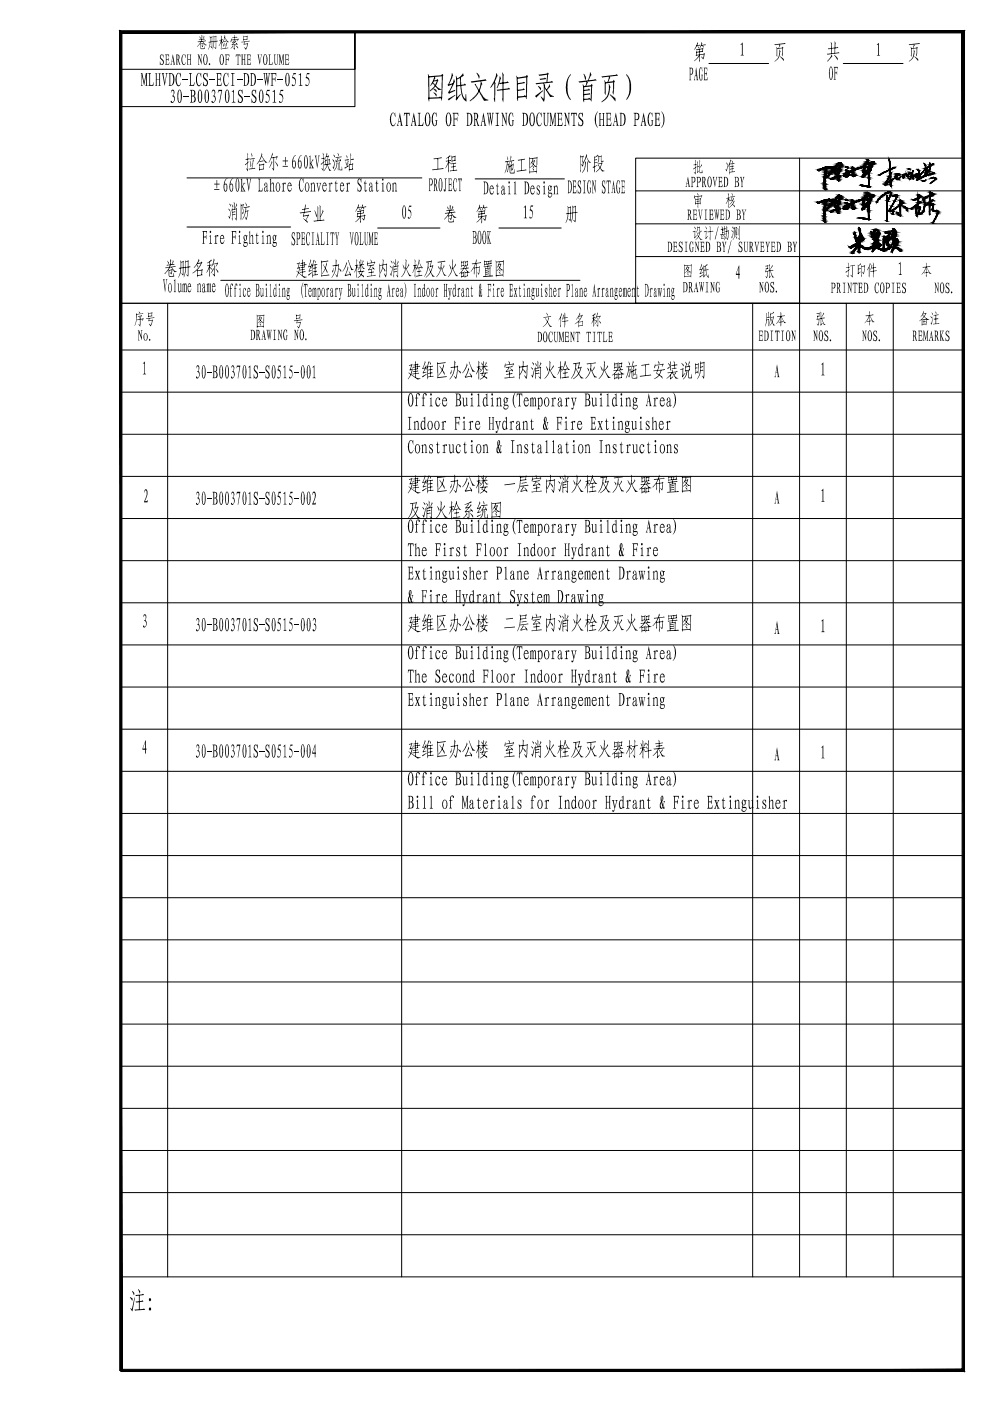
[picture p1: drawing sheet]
<svg xmlns="http://www.w3.org/2000/svg" width="210mm" height="297mm" viewBox="0 0 210 297" stroke-linecap="round" stroke-linejoin="round" font-family="sans-serif">
<!-- layer: GPDRAW -->
<g fill="#000">
<path d="M29.9 15.5h.3l.4 2 .3-2h.4l-.2 .2v2.3l.2 .2h-.5l.2-.3v-1.9l-.4 2.2-.5-2.2v1.9l.2 .3h-.4l.1-.2v-2.3zM31.4 15.5h.6l-.2 .2v2.2l.5 .1 .3-.6-.1 .8h-1.1l.3-.3v-2.2zM32.9 15.5h.4l-.1 .2v1.1h.6v-1.1l-.2-.2h.5l-.2 .2v2.3l.2 .2h-.5l.2-.2v-1.1h-.6v1.2l.1 .1h-.4l.1-.2v-2.3zM34.3 15.5h.5l-.1 .4 .3 1.7 .2-1.8-.1-.3h.4l-.1 .2-.5 2.6zM36.4 19.1a.51 .51 0 0 1 .6 .2 .51 .51 0 0 1-.1 .7l-.1 .2 .3 .5v.5l-.2 .3a.33 .33 0 0 1-.4 .3 .33 .33 0 0 1-.2-.4h.1a.31 .31 0 0 0 .4 .2 .31 .31 0 0 0 .1-.5v-.5l-.4-.2 .3-.6a.34 .34 0 0 0 0-.4 .34 .34 0 0 0-.4-.1l-.2 .3zM37.5 15.6a.41 .41 0 0 1 .8 .1v-.2l.1 .9-.2-.5a.33 .33 0 0 0-.4-.3 .33 .33 0 0 0-.3 .4v1.3l.1 .4a.39 .39 0 0 0 .5 .3 .39 .39 0 0 0 .2-.5l-.3 .7a.71 .71 0 0 1-.8-.9v-1zM38.6 16.8h1.3v.2h-1.3zM40.1 15.5h.6l-.2 .2v2.2l.5 .1 .3-.6-.2 .8h-1l.2-.2v-2.3zM41.9 15.6l.4-.1 .3 .2 .1-.2v.9l-.2-.5a.33 .33 0 0 0-.4-.3 .33 .33 0 0 0-.2 .4l-.1 1.3 .1 .4a.34 .34 0 0 0 .4 .4 .34 .34 0 0 0 .3-.4l.1-.2-.1 .4-.2 .3a.67 .67 0 0 1-.8-.8v-1zM43.2 15.7l.2-.2 .5 .2 .1-.2v.8l-.2-.5a.35 .35 0 0 0-.5 0 .35 .35 0 0 0 0 .5l.8 1-.1 .7-.3 .3-.5-.2-.2 .1v-.8l.4 .7 .3-.1 .2-.4-.1-.4-.7-.7zM44.4 16.8h1.3v.2h-1.3zM45 19.1l.2-.1a.5 .5 0 0 1 .4 .3 .5 .5 0 0 1 0 .5v.1a.39 .39 0 0 0 .1 .7v.7l-.3 .4a.25 .25 0 0 1-.4 .1 .25 .25 0 0 1 0-.4 .3 .3 0 0 0 .4 .2 .3 .3 0 0 0 .2-.4l-.1-.6-.4-.2 .3-.3 .1-.4a.3 .3 0 0 0-.1-.4 .3 .3 0 0 0-.4 .1l-.1 .2z"/>
<path d="M46.3 19.1h.8l-.5 2.7h-.1l.4-2.5h-.5l-.1 .4zM45.9 15.5h1v.7l-.2-.5h-.5l.1 1a.32 .32 0 0 0 .4 0 .32 .32 0 0 0 0-.4v1a.33 .33 0 0 0-.1-.4 .33 .33 0 0 0-.4 0v1l.6 .1 .2-.5-.1 .7h-1l.1-.2v-2.3zM47.6 15.6l.5-.1 .2 .2 .1-.2 .1 .9-.3-.5a.32 .32 0 0 0-.3-.4 .32 .32 0 0 0-.2 .5l-.2 1.2 .2 .6a.38 .38 0 0 0 .5 .3 .38 .38 0 0 0 .2-.5l-.2 .6-.2 .1-.3-.1-.2-.2-.2-.7v-.9zM49 15.5h.7v.1l-.3 .1v2.3l.3 .2h-.7l.3-.2v-2.3zM49.1 19.4l.5-.4v2.5l.3 .3h-.8l.4-.3v-1.8l-.1-.3zM50.2 16.8h1.2v.2h-1.2zM54.5 16.8h1.2v.2h-1.2zM55.9 15.5h.3l-.1 .3 .2 1.6 .2-1.2-.2-.7h.4l.1 1.9 .1-1.9h.4l-.5 2.8-.3-1.7-.2 1.7zM57.8 19.4l.5-.4v2.5l.3 .3h-.8l.3-.3v-2zM57.4 15.5h1.2v.7l-.2-.5h-.6v1h.4l.2-.4v1l-.2-.5h-.4v1.2l.2 .2h-.6l.2-.2v-2.3zM58.8 16.8h1.3v.2h-1.3zM62.2 15.5h.6l-.1 .2h-.5l-.1 .6 .4 .2 .2 .4v.8l-.4 .5a.24 .24 0 0 1-.3 0 .24 .24 0 0 1 0-.3 .33 .33 0 0 0 .4 .1 .33 .33 0 0 0 .2-.4l-.2-.8-.5-.2z"/>
<path d="M63.3 15.8l.5-.3v2.4l.4 .3h-.8l.3-.2v-2.1l-.4 .1zM65.1 15.5h.5v.2h-.5l-.1 .6 .3 .2 .3 .4v.7l-.3 .6a.26 .26 0 0 1-.4 .1 .26 .26 0 0 1 0-.4 .38 .38 0 0 0 .5 0 .38 .38 0 0 0 .1-.5l-.2-.6-.5-.2zM157 9.4l.5-.4v2.6l.2 .2h-.7l.3-.2v-2.1zM185.9 9.4l.4-.3v2.5l.3 .2h-.7l.3-.2v-2.1l-.3 .1zM38.8 20.4h1.3v.2h-1.3zM50.6 19.2l.3-.2 .4 .2 .1-.2v.9l-.1-.5a.39 .39 0 0 0-.7 0 .39 .39 0 0 0 .2 .6l.7 .9v.5l-.4 .4-.5-.2-.2 .2v-.9l.4 .7a.6 .6 0 0 0 .5-.5 .6 .6 0 0 0-.5-.7l-.3-.4zM51 38.1l.3-.3v1.7l.4-.6-.1-.1h.4l-.5 .7 .5 1.1h-.4l.1-.3-.4-.7v.8l.2 .2h-.5l.2-.2v-2.2zM51.8 20.4h1.3v.2h-1.3zM52.2 37.9h.4l-.1 .3 .3 1.7 .2-1.7-.1-.3h.4l-.6 2.7zM53.5 19.1l.3-.1 .4 .2 .1-.2v.9l-.2-.4a.34 .34 0 0 0-.4-.3 .34 .34 0 0 0-.2 .6l.8 .8 .1 .7-.4 .5-.5-.2-.2 .2v-.9l.2 .4a.39 .39 0 0 0 .6 .2 .39 .39 0 0 0 0-.6l-.7-.9v-.6zM54.7 37.9h.5l-.2 .2v2.2l.4 .1 .3-.6-.1 .8h-.9l.2-.2v-2.3zM56.6 19.1h.6l-.1 .2h-.4l-.2 .6 .4 .1 .2 .4v.8l-.3 .6a.25 .25 0 0 1-.4 0 .25 .25 0 0 1 .1-.4 .3 .3 0 0 0 .4 .2 .3 .3 0 0 0 .1-.4l-.1-.8-.6-.3z"/>
<path d="M59.5 19.1h.6l-.1 .2h-.5l-.1 .6 .4 .1 .2 .4 .1 .6-.2 .5a.33 .33 0 0 1-.4 .4 .33 .33 0 0 1-.2-.5 .38 .38 0 0 0 .5 .1 .38 .38 0 0 0 .1-.5l-.1-.6-.6-.3zM59.8 39l.3-.3v.4l.1-.2a.18 .18 0 0 1 .2-.2 .18 .18 0 0 1 .2 .2 .18 .18 0 0 1-.2 .1 .21 .21 0 0 0-.3 .1 .21 .21 0 0 0 0 .3v1l.3 .2h-.6l.2-.2v-1.3zM63.7 38a.32 .32 0 0 1 .3-.2 .32 .32 0 0 1 .2 .3l.1-.3v1l-.1-.5a.3 .3 0 0 0-.4-.4 .3 .3 0 0 0-.1 .5l-.1 1.3 .1 .4a.28 .28 0 0 0 .3 .4 .28 .28 0 0 0 .2-.4l.1-.2-.2 .7a.7 .7 0 0 1-.7-.9v-1zM65.9 38.9l.2-.2v.4l.1-.2a.29 .29 0 0 1 .4-.2 .29 .29 0 0 1 .1 .5v1.2l.2 .2h-.5l.2-.2v-1.1a.24 .24 0 0 0-.1-.4 .24 .24 0 0 0-.3 .3l-.1 1.2 .2 .2h-.5l.2-.3v-1.1zM65.5 33.2l.3-.3v1.7l.4-.6-.1-.1h.4l-.5 .7 .5 1.1h-.4l.1-.3-.4-.7v.8l.2 .2h-.5l.2-.2v-2.2zM67.1 38.8h.4l-.2 .2 .3 1.2 .2-1.1-.1-.3h.4l-.5 1.8zM66.7 33h.4l-.1 .4 .3 1.6 .2-1.7v-.3h.3l-.5 2.7zM69.7 38.9l.3-.2v.4a.24 .24 0 0 1 .2-.4 .24 .24 0 0 1 .3 .3l-.1 .1a.26 .26 0 0 0-.4 0 .26 .26 0 0 0 0 .4v.3a.43 .43 0 0 0 .2 .7v.1h-.5l.2-.2v-1.3zM71.2 38.2l.1 .6h.3v.1h-.3v1.5h.2l.1-.2a.26 .26 0 0 1-.1 .4 .26 .26 0 0 1-.4-.3v-1.4l-.1-.1zM73.4 38.9l.3-.2v.3a.26 .26 0 0 1 .2-.2 .26 .26 0 0 1 .3 0 .16 .16 0 0 1-.1 .3 .16 .16 0 0 1-.2-.2l-.2 .3v.6a.43 .43 0 0 0 .2 .7v.1h-.6l.3-.2v-1.3zM77.4 38.2l.1 .6h.3v.1h-.3v1.5h.2l.1-.2a.26 .26 0 0 1-.1 .4 .26 .26 0 0 1-.4-.3v-1.4l-.1-.1zM79.9 38.2l.1 .6h.2v.1h-.2v1.4h.3a.26 .26 0 0 1-.2 .3 .26 .26 0 0 1-.3-.3v-1.4l-.2-.1 .2-.2z"/>
<path d="M83.2 38.9l.2-.2 .1 .3a.31 .31 0 0 1 .4-.3 .31 .31 0 0 1 .1 .5v1.1l.2 .3h-.4l.1-.2v-1.1a.25 .25 0 0 0-.2-.4 .25 .25 0 0 0-.3 .3v1.2l.2 .2h-.5l.2-.2zM105.4 38.8l.1 .6h.3l-.3 .1v1.5l.3-.1a.25 .25 0 0 1-.2 .4 .25 .25 0 0 1-.2-.4v-1.4l-.2-.1zM109 38.7l.3-.3v2.6l.2 .2h-.5l.1-.2v-2.2zM117.3 39.6l.3-.3v.4l.1-.1a.3 .3 0 0 1 .4-.3 .3 .3 0 0 1 .1 .5v1.2l.2 .2h-.5l.2-.2v-1.1a.25 .25 0 0 0-.2-.4 .25 .25 0 0 0-.3 .3v1.3l.2 .1h-.5l.2-.2v-1.3zM42.9 49h1v.6l-.2-.5h-.5v1.1h.4l.2-.4v.9l-.2-.4h-.4v1.2l.2 .2h-.5l.1-.1v-2.5zM45.5 50.1l.3-.3v.4a.23 .23 0 0 1 .2-.4 .23 .23 0 0 1 .3 .3l-.1 .1a.24 .24 0 0 0-.3-.1 .24 .24 0 0 0-.1 .4v1l.2 .2h-.5l.2-.2v-1.3zM49.1 49h1v.6l-.2-.5h-.5v1.1h.4l.1-.4v.9l-.1-.4h-.4v1.2l.2 .2h-.5l.1-.1v-2.5zM53 48.9v1.3l.1-.1a.3 .3 0 0 1 .4-.3 .3 .3 0 0 1 .2 .4v1.3l.1 .2h-.4l.1-.2v-1.1a.26 .26 0 0 0-.2-.4 .26 .26 0 0 0-.2 .3l-.1 1.1 .2 .3h-.4l.1-.2v-2.2l-.1-.1zM54.5 49.3v.6h.3v.1h-.3v1.4l.2 .1 .1-.2a.25 .25 0 0 1-.1 .4 .25 .25 0 0 1-.3-.3v-1.4l-.2-.1zM56.8 49.8v.3a.31 .31 0 0 1 .4-.3 .31 .31 0 0 1 .1 .5l.2 1.4h-.4l.1-.2v-1.1a.25 .25 0 0 0-.2-.4 .25 .25 0 0 0-.2 .3v1.2l.1 .2h-.4l.1-.3v-1.2l-.1-.1zM57.2 38.1l.3-.3v1.3l.1-.2a.27 .27 0 0 1 .3-.2 .27 .27 0 0 1 .2 .4v1.2l.1 .3h-.4l.1-.2v-1.1a.26 .26 0 0 0-.2-.4 .26 .26 0 0 0-.2 .3v1.2l.1 .2h-.4l.1-.2v-2.3zM76 37.9l.3-.1 .2 .2 .1-.2v.9l-.2-.4a.29 .29 0 0 0-.4-.2 .29 .29 0 0 0 0 .5l.7 .9-.1 .9a.41 .41 0 0 1-.8 .1v.1v-.8l.2 .5a.41 .41 0 0 0 .5-.1 .41 .41 0 0 0-.1-.6l-.6-.8v-.5z"/>
<path d="M86.8 43.6h.4v.3h-.4l-.2 .5 .3 .1 .3 .5v.8l-.3 .5a.22 .22 0 0 1-.3 .1 .22 .22 0 0 1 0-.4 .27 .27 0 0 0 .4 .1 .27 .27 0 0 0 .1-.3l-.2-1-.4-.1zM111.1 43.9l.4-.4v2.6l.2 .2h-.6l.2-.2v-2.1h-.2zM112.6 43.6h.5l-.1 .2h-.4l-.1 .6 .3 .1 .2 .4-.2 1.1a.27 .27 0 0 1-.3 .4 .27 .27 0 0 1-.1-.5 .27 .27 0 0 0 .3 .2 .27 .27 0 0 0 .2-.3l-.1-.9-.5-.3zM113.9 39.4l.5-.1v.6a.29 .29 0 0 0-.1-.4 .29 .29 0 0 0-.4 .1l.1 .4 .5 .5-.1 .6a.31 .31 0 0 1-.2 .2 .31 .31 0 0 1-.3-.2l-.1 .2 .1-.6a.3 .3 0 0 0 .1 .4 .3 .3 0 0 0 .4-.1 .3 .3 0 0 0-.2-.4l-.4-.6zM190.5 55.9l.5-.4v2.5l.2 .3h-.6l.2-.2v-2.1zM30.3 77l.4-.4v2.5l.3 .3h-.7l.3-.2v-2zM41.8 77.5a.44 .44 0 0 1 .4 .2 .44 .44 0 0 1 0 .5v.1a.36 .36 0 0 0 .1 .7v.7l-.2 .4a.25 .25 0 0 1-.2 .2 .25 .25 0 0 1-.3-.2 .25 .25 0 0 1 .2-.3 .24 .24 0 0 0 .3 .2 .24 .24 0 0 0 .1-.4l-.1-.6a.2 .2 0 0 1-.3-.2 .2 .2 0 0 1 .2-.2l.1-.5a.27 .27 0 0 0 0-.3 .27 .27 0 0 0-.3-.1 .27 .27 0 0 0-.1 .4zM43.8 78.8h1.1v.2h-1.1zM49 60.2a.26 .26 0 0 1 .3 .1 .26 .26 0 0 1 0 .3 .18 .18 0 0 0 0-.2 .18 .18 0 0 0-.3 0v.7h.2v.1h-.2v1.5l.1 .2h-.4l.1-.2v-1.5l-.1-.1h.1zM49.2 77.5a.41 .41 0 0 1 .4 .1 .41 .41 0 0 1 .1 .5l-.2 .6 .3 .5-.2 .8a.29 .29 0 0 1-.4 .3 .29 .29 0 0 1-.1-.5 .29 .29 0 0 0 .4 .2 .29 .29 0 0 0 .1-.5l-.1-.5-.3-.2 .3-.4 .1-.3a.26 .26 0 0 0-.3-.4 .26 .26 0 0 0-.2 .4zM49.9 60.2a.26 .26 0 0 1 .4 .1 .26 .26 0 0 1-.1 .3v-.1a.18 .18 0 0 0-.1-.2 .18 .18 0 0 0-.3 .1 .18 .18 0 0 0 .1 .2v.5h.2v.1h-.2v1.5l.1 .2h-.4l.2-.2v-1.5l-.2-.1h.2zM50.2 77.5h.8l-.5 2.8 .3-2.5h-.5l-.1 .3z"/>
<path d="M51.6 61.2a.29 .29 0 0 1 .5 0 .29 .29 0 0 1-.1 .4 .23 .23 0 0 0 0-.4 .23 .23 0 0 0-.3 0 .23 .23 0 0 0-.1 .3v.8a.27 .27 0 0 0 .1 .3 .27 .27 0 0 0 .3 .1l.2-.5-.1 .5a.29 .29 0 0 1-.5 .2 .29 .29 0 0 1-.1-.4zM53.1 77.4v2.5l.2 .3h-.7l.3-.2v-2l-.3-.1zM54.9 78.8h1.1v.2h-1.1zM55.1 61.1h.3v1.3a.21 .21 0 0 0 .2 .3 .21 .21 0 0 0 .1-.3v-1.1l-.1-.2h.2l.1 1.6-.2 .2v-.3a.25 .25 0 0 1-.3 .3 .25 .25 0 0 1-.1-.4v-1.2zM57.4 60.1v2.6l.2 .2h-.4l.1-.2v-2.2l-.1-.1zM59.1 77.5h.5l-.1 .3h-.4l-.1 .5 .4 .3 .1 .4v.7l-.2 .4a.23 .23 0 0 1-.4 .1 .23 .23 0 0 1 0-.4 .3 .3 0 0 0 .4 .2 .3 .3 0 0 0 .1-.5l-.1-.7-.5-.3zM60 61v.4a.23 .23 0 0 1 .2-.4 .23 .23 0 0 1 .2 .3l.2 1.6h-.4l.2-.2v-1.1a.22 .22 0 0 0-.2-.4 .21 .21 0 0 0-.2 .3l.1 1.4h-.3l.1-.2-.1-1.4zM60.1 77.8l.4-.4v2.5l.3 .3h-.7l.3-.2v-2.1h-.3zM61.6 77.5h.4v.3h-.4l-.1 .5 .3 .2 .2 .4v.7l-.2 .4a.27 .27 0 0 1-.3 .3 .27 .27 0 0 1-.1-.5 .33 .33 0 0 0 .4 .1 .33 .33 0 0 0 .1-.4l-.1-.7-.5-.3zM62.4 78.8h1v.2h-1zM64.3 59.9l-.3 1v1.4l.3 1-.3-.6-.1-1.1 .1-1.1zM64.5 60.2h.7v.6l-.1-.4h-.2v2.4l.1 .1h-.4l.2-.2v-2.2a.2 .2 0 0 0-.3 0 .2 .2 0 0 0 0 .2l-.1 .1z"/>
<path d="M66.4 61v.3a.19 .19 0 0 1 0-.2 .19 .19 0 0 1 .3 0 .19 .19 0 0 1 0 .2 .18 .18 0 0 1 .2-.3 .18 .18 0 0 1 .1 .3l.1 1.6h-.2v-1.7l-.2 .4 .1 1.3h-.3v-1.7l-.1 .2 .1 1.5h-.3v-1.6zM66.2 77.9l.5-.5v2.5l.3 .3h-.7l.2-.2v-2.1zM69.4 61v.3a.2 .2 0 0 1 .2-.3 .2 .2 0 0 1 .2 .3h-.3l-.1 .3v1.1l.2 .2h-.4l.1-.2v-1.4h-.1zM71 61.3l.3-.3v.4a.19 .19 0 0 1 .1-.3 .19 .19 0 0 1 .2 .2v.1a.24 .24 0 0 0-.3 0 .24 .24 0 0 0 0 .4v.9l.1 .2h-.4l.1-.2v-1.3zM71.8 61.1h.4l-.1 .4 .1 1 .2-1.1-.1-.3h.3l-.4 2.2a.17 .17 0 0 1-.1 .3 .17 .17 0 0 1-.2-.2 .17 .17 0 0 1 .1-.2l.2-.3zM74.6 61.1h.2l.1 1.5a.18 .18 0 0 0 .2 .1 .18 .18 0 0 0 .1-.3l-.1-1.3h.2l.1 1.6-.2 .2v-.3a.21 .21 0 0 1-.1 .3 .21 .21 0 0 1-.3-.1zM76.9 60.1v2.6l.2 .2h-.4l.1-.2v-2.1l-.1-.2zM79.4 61l.1 .4a.26 .26 0 0 1 .2-.4 .26 .26 0 0 1 .2 .4l.1 1.5h-.3l.1-.2v-1.1a.21 .21 0 0 0-.1-.4 .21 .21 0 0 0-.2 .3l-.1 1.2 .2 .2h-.4l.2-.2-.1-1.4zM83.3 61v.4a.21 .21 0 0 1 .1-.3 .21 .21 0 0 1 .3 .1l-.1 .2a.21 .21 0 0 0-.3 0 .21 .21 0 0 0 0 .3v.9l.2 .3h-.5l.2-.2v-1.3l-.2-.1zM85.7 59.9l.4 1.1v1.4l-.4 .9 .3-1.3v-1.3zM87.7 60.2h.5l-.2 .2v2.3l.2 .2h-.5l.2-.2v-2.3zM88.7 61l.1 .4a.26 .26 0 0 1 .2-.4 .26 .26 0 0 1 .2 .4v1.3l.1 .2h-.3l.1-.2v-1.1a.21 .21 0 0 0-.1-.4 .21 .21 0 0 0-.2 .3l-.1 1.2 .1 .2h-.3l.1-.2v-1.3l-.1-.1z"/>
<path d="M92.6 61v.4a.22 .22 0 0 1 0-.3 .22 .22 0 0 1 .3 0v.3a.21 .21 0 0 0-.3 0 .21 .21 0 0 0 0 .3v.9l.1 .3h-.4l.2-.2v-1.3l-.2-.1zM94.1 60.2h.3l-.1 1.3h.3v-1.3h.3v2.7h-.3v-1.3h-.3l.1 1.3h-.3zM95 61.1h.4l-.2 .2 .2 1.2 .1-1.4h.3l-.4 2.1a.2 .2 0 0 1 0 .3 .2 .2 0 0 1-.3 0v-.3l.2 .1 .1-.4zM97.2 61v.4a.22 .22 0 0 1 .2-.4 .21 .21 0 0 1 .2 .3h-.3l-.1 .2v1.2l.2 .2h-.5l.2-.2v-1.3l-.1-.1zM98.9 61l.1 .3a.2 .2 0 0 1 .1-.3 .2 .2 0 0 1 .2 .3l.2 1.6h-.3l.1-.2v-1.2a.18 .18 0 0 0-.2-.3 .18 .18 0 0 0-.1 .3l-.1 1.2 .1 .2h-.3l.1-.2v-1.3l-.1-.1zM100 60.5v.6h.2v.1h-.2l.1 1.5 .2-.1a.21 .21 0 0 1-.1 .3 .21 .21 0 0 1-.3-.2v-1.5l-.1-.1zM103.4 60.2h.7v.6l-.1-.4h-.4v1h.3l.1-.4v.9l-.1-.3h-.3v1.1l.1 .2h-.3l.1-.2v-2.3zM105.5 61l.1 .3a.2 .2 0 0 1 .1-.3 .2 .2 0 0 1 .2 .3h-.3v.3v1.1l.1 .2h-.4l.1-.2v-1.3l-.1-.1zM108 60.2h.7v.7l-.1-.5h-.4v1a.26 .26 0 0 0 .3-.1 .26 .26 0 0 0 .1-.3v.9l-.1-.3h-.3v1a.32 .32 0 0 0 .4 0 .32 .32 0 0 0 .1-.4v.7h-.7l.1-.2v-2.3zM109 61.1h.3v.7l.1-.7h.3l-.3 .7 .3 1.1h-.4v-.7l-.2 .5 .1 .2h-.2l.2-.8zM110.2 60.5v.6h.2v.1h-.2l.1 1.5 .2-.1a.25 .25 0 0 1-.1 .3 .25 .25 0 0 1-.3 0v-1.7l-.1-.1zM111.9 61l.1 .3a.23 .23 0 0 1 .2-.3 .23 .23 0 0 1 .1 .4l.1 1.3 .1 .2h-.3l.1-1.3a.22 .22 0 0 0 0-.3 .22 .22 0 0 0-.3-.1 .22 .22 0 0 0-.1 .3v1.2l.1 .2h-.3v-1.6z"/>
<path d="M113.6 61.1h.2v1.3a.17 .17 0 0 0 .1 .3 .17 .17 0 0 0 .2-.2v-1.3l-.1-.1h.2l.1 1.6-.1 .2-.1-.3a.25 .25 0 0 1-.3 .4 .24 .24 0 0 1-.1-.4zM115.6 61.1l.4-.1v.7l-.1-.1a.25 .25 0 0 0 0-.3 .25 .25 0 0 0-.3-.1v.4l.4 .5 .1 .4a.28 .28 0 0 1-.1 .4 .28 .28 0 0 1-.4-.1v.1v-.5a.21 .21 0 0 0 0 .4 .21 .21 0 0 0 .3-.2l-.4-1zM116.5 60.1v1.3l.1-.1a.22 .22 0 0 1 .2-.3 .22 .22 0 0 1 .2 .3v1.4l.1 .2h-.3l.1-.2v-1.1a.21 .21 0 0 0-.1-.4 .21 .21 0 0 0-.2 .3l-.1 1.2 .2 .2h-.3v-2.5zM118.3 61.3l.3-.3v.4a.2 .2 0 0 1-.1-.3 .2 .2 0 0 1 .3 0 .2 .2 0 0 1 .1 .2 .26 .26 0 0 0-.4 .1 .26 .26 0 0 0 .1 .4v.9l.1 .2h-.4l.1-.2v-1.3h-.1zM121.4 60.1v2.6l.2 .2h-.5l.2-.2v-2.2l-.2-.1zM123 61v.4a.23 .23 0 0 1 .2-.4 .23 .23 0 0 1 .3 .3l.1 1.6h-.3l.1-.2v-1.1a.21 .21 0 0 0-.1-.4 .21 .21 0 0 0-.3 .3l.1 1.4h-.3l.1-.2-.1-1.4zM126.6 61.3l.3-.3v.4a.2 .2 0 0 1 0-.3 .2 .2 0 0 1 .2 0 .2 .2 0 0 1 .1 .2v.1a.21 .21 0 0 0-.4 0 .21 .21 0 0 0 .1 .3v1l.2 .2h-.5l.2-.2v-1.3h-.2zM127.5 61.3l.3-.3v.4a.2 .2 0 0 1 0-.3 .2 .2 0 0 1 .3 0 .2 .2 0 0 1 0 .2v.1a.21 .21 0 0 0-.3 0 .21 .21 0 0 0 0 .3v1l.2 .2h-.5l.2-.2v-1.3zM129.5 61v.3a.26 .26 0 0 1 .3-.3 .26 .26 0 0 1 .2 .4v1.3l.1 .2h-.3l.1-1.3a.22 .22 0 0 0 0-.3 .22 .22 0 0 0-.3-.1 .22 .22 0 0 0-.1 .3v1.2l.2 .2h-.4v-1.6zM132.2 61v.3a.18 .18 0 0 1 .2-.3 .18 .18 0 0 1 .1 .3h.1a.16 .16 0 0 1 .2-.2 .16 .16 0 0 1 0 .2l.1 1.6h-.2v-1.7l-.2 .2 .1 1.5h-.2v-1.7l-.2 .1 .1 1.6h-.2v-1.6zM134.1 61l.1 .3a.2 .2 0 0 1 .1-.3 .21 .21 0 0 1 .3 .3l.1 1.6h-.3l.1-.2v-1.2a.2 .2 0 0 0-.1-.3 .2 .2 0 0 0-.2 .3l-.1 1.2 .2 .2h-.4l.2-.2v-1.3l-.2-.1zM135.2 60.5v.6h.3v.1h-.3l.1 1.5 .2-.1a.21 .21 0 0 1 0 .3 .21 .21 0 0 1-.3-.2v-1.5l-.2-.1z"/>
<path d="M138 61v.4a.22 .22 0 0 1 .1-.3 .22 .22 0 0 1 .2 0v.3a.23 .23 0 0 0-.3 0 .23 .23 0 0 0 0 .4v.9l.2 .2h-.5l.2-.2v-1.3l-.2-.1zM139.4 61.1h.3v1.4l.1-1.4h.2l.1 1.4 .1-1.4h.2l-.3 1.8-.2-1-.2 1zM141.5 61l.1 .4a.25 .25 0 0 1 .3-.4 .25 .25 0 0 1 .1 .5l.1 1.4h-.3l.1-.2v-1.1a.21 .21 0 0 0-.1-.4 .21 .21 0 0 0-.2 .3l.1 1.4h-.4l.2-.2-.1-1.4zM174.1 77.2l.5-.4v2.6l.2 .2h-.7l.3-.2v-2.1zM53.9 77.6a.38 .38 0 0 1 .7 0v-.2v.9l-.1-.2a.32 .32 0 0 0-.3-.5 .32 .32 0 0 0-.2 .5l.6 1v.8a.42 .42 0 0 1-.3 .4 .42 .42 0 0 1-.4-.2l-.1 .2v-.9l.1 .3a.33 .33 0 0 0 .4 .3 .33 .33 0 0 0 .2-.5l-.1-.3-.6-.7zM56.4 77.6l.4-.1 .2 .1 .1-.2v.9l-.1-.3a.3 .3 0 0 0-.4-.4 .3 .3 0 0 0-.2 .5l.7 1v.9a.4 .4 0 0 1-.4 .3 .4 .4 0 0 1-.4-.2v.2v-.9l.1 .4a.33 .33 0 0 0 .5 .2 .33 .33 0 0 0 .1-.5l-.7-1.1zM86.9 93.4l.3-.1 .3 .3 .1-.3 .1 .9-.3-.5a.33 .33 0 0 0-.4-.3 .33 .33 0 0 0-.2 .5l-.1 1.3 .2 .5a.4 .4 0 0 0 .5 .2 .4 .4 0 0 0 .2-.5v.4a.51 .51 0 0 1-.7 .3 .51 .51 0 0 1-.3-.6l-.1-1.3zM86.5 88.4h.7l-.3 .2v2.3l.3 .2h-.7l.3-.2v-2.3zM87.7 89.5l.3-.3 .1 .3a.37 .37 0 0 1 .5-.2 .37 .37 0 0 1 .2 .5v1.1l.1 .2h-.5l.2-.2v-1.1a.29 .29 0 0 0-.2-.3 .29 .29 0 0 0-.4 .2v1.2l.2 .2h-.5l.2-.2v-1.3zM88.3 83.6l.3-.2h.3a.2 .2 0 0 1 .2 .3 .2 .2 0 0 1-.3 .1 .18 .18 0 0 0-.2-.3 .18 .18 0 0 0-.2 .2v.6h.3v.2h-.3v1.4l.2 .2h-.6l.2-.2v-1.4h-.2v-.2h.2zM89.4 94.4l.3-.2v.4l.2-.3a.37 .37 0 0 1 .5 0 .37 .37 0 0 1 0 .5v1.1l.2 .2h-.5l.1-.2v-1.1a.29 .29 0 0 0-.2-.4 .29 .29 0 0 0-.3 .3v1.2l.2 .2h-.5l.1-.3v-1.3l-.1 .1zM89.8 83.5l.5-.1a.21 .21 0 0 1 .2 .2 .21 .21 0 0 1-.3 .2 .21 .21 0 0 0-.3-.3 .21 .21 0 0 0-.1 .4v.4h.3v.2h-.3v1.4l.3 .2h-.7l.2-.2v-1.4h-.2v-.2h.2z"/>
<path d="M91 94.4l.3-.3 .4 .1v.6a.37 .37 0 0 0-.1-.4 .37 .37 0 0 0-.4 0v.3l.6 .6v.5a.38 .38 0 0 1-.3 .3 .38 .38 0 0 1-.4-.1l-.1 .1v-.6l.1 .1a.31 .31 0 0 0 .2 .4 .31 .31 0 0 0 .4-.2 .31 .31 0 0 0-.2-.4l-.5-.5zM92.8 93.6l.1 .7h.3l-.3 .1v1.4h.3a.28 .28 0 0 1-.2 .3 .28 .28 0 0 1-.3-.3v-1.4l-.2-.1zM92.5 84.5l.5-.2a.28 .28 0 0 1 .3 .2 .28 .28 0 0 1-.2 .3 .31 .31 0 0 0-.1-.3 .31 .31 0 0 0-.3 0l-.2 .5 .1 .6a.38 .38 0 0 0 .4 .3 .38 .38 0 0 0 .3-.5l-.2 .7h-.6l-.2-.5v-.7zM93.6 89.5l.4-.3 .1 .3a.24 .24 0 0 1 .2-.3 .24 .24 0 0 1 .2 .4 .31 .31 0 0 0-.5 0 .31 .31 0 0 0 .1 .4v.3a.6 .6 0 0 0 .2 .8h-.7l.2-.2v-1.3zM93.8 94.4l.5-.2v.3a.25 .25 0 0 1 .2-.3 .25 .25 0 0 1 .2 .3l-.1 .1a.27 .27 0 0 0-.3 0 .27 .27 0 0 0 0 .4v.4a.43 .43 0 0 0 .2 .7h-.7l.3-.3v-1.1zM95.1 94.2h.3v1.3a.32 .32 0 0 0 .5 .4 .32 .32 0 0 0 .1-.6v-.9l-.2-.2h.4v1.5l.1 .1-.2 .3-.1-.3-.1 .1a.33 .33 0 0 1-.5 .2 .33 .33 0 0 1-.1-.5v-1.2zM96.4 88.4h1.1l.1 .6-.2-.4h-.7v1h.5l.2-.4v1l-.2-.5h-.5v1.1l.2 .3h-.5l.1-.1v-2.4zM96.8 94.4l.3-.2h.3a.23 .23 0 0 1 .3 .3 .23 .23 0 0 1-.3 .2 .3 .3 0 0 0-.3-.4 .3 .3 0 0 0-.3 .4l.1 .8a.39 .39 0 0 0 .5 .3 .39 .39 0 0 0 .2-.5l-.2 .7a.61 .61 0 0 1-.6-.1 .61 .61 0 0 1-.2-.7zM98.5 93.6l.1 .7h.3l-.3 .1v1.4l.2 .1 .2-.1-.1 .2a.24 .24 0 0 1-.3 .1 .24 .24 0 0 1-.1-.3v-1.4l-.3-.1 .3-.4zM98 84.3h.3v1.3a.33 .33 0 0 0 .4 .3 .33 .33 0 0 0 .2-.5v-.9l-.2-.2h.3v1.5l.2 .2-.3 .1v-.2l-.2 .2a.37 .37 0 0 1-.5 0 .37 .37 0 0 1 0-.5v-1.1zM99.4 89.5l.4-.3v.4a.26 .26 0 0 1 .2-.3 .26 .26 0 0 1 .3 .2l-.1 .1a.21 .21 0 0 0-.2-.1 .21 .21 0 0 0-.1 .2l-.1 .6a.57 .57 0 0 0 .3 .8h-.7l.2-.2v-1.2zM101.2 83.7l.4-.3v2.5l.2 .2h-.6l.2-.2v-2.1z"/>
<path d="M102.3 94.4l.4-.2v.4a.37 .37 0 0 1 .4-.4 .37 .37 0 0 1 .3 .5v1.2l.2 .2h-.5l.1-.3v-1a.29 .29 0 0 0-.2-.4 .29 .29 0 0 0-.3 .2v1.3l.2 .2h-.6l.2-.3v-1.1zM103.6 88.4h.4l-.1 .2v1.1h.6v-1.1l-.2-.2h.5l-.2 .2v2.3l.2 .2h-.5l.2-.2v-1.1h-.6v1.2l.1 .1h-.4l.1-.2v-2.3zM105.2 84.5l.4-.3v.3a.37 .37 0 0 1 .5-.1 .37 .37 0 0 1 .1 .5v1l.3 .2h-.6l.2-.1v-1.2a.27 .27 0 0 0-.2-.3 .27 .27 0 0 0-.3 .3l-.1 1.1 .2 .2h-.5l.2-.1v-1.4zM105 89.3h.5l-.1 .4 .2 1 .3-1.1-.2-.3h.5l-.6 2.1a.26 .26 0 0 1-.2 .4 .26 .26 0 0 1-.3-.4l.3 .1 .2-.4zM108.3 93.3h.8l-.3 .3v2.2l.3 .3h-.8l.3-.2v-2.3zM108.1 89.5l.3-.3v.4a.26 .26 0 0 1 .3-.4 .26 .26 0 0 1 .3 .3l-.1 .1a.31 .31 0 0 0-.4 0 .31 .31 0 0 0-.1 .4v.3a.57 .57 0 0 0 .3 .8h-.7l.3-.2v-1.3zM109.2 83.2l.1-.1-.3 1-.1 1.1 .4 1.3-.4-.6-.2-.8 .1-1.1zM109.5 94.4l.4-.2v.4l.2-.4a.44 .44 0 0 1 .4 .2 .44 .44 0 0 1 .1 .4v1.1l.2 .2h-.5l.1-.3v-1a.28 .28 0 0 0-.2-.4 .28 .28 0 0 0-.3 .3v1.2l.2 .2h-.6l.2-.3v-1.2zM109.6 83.4h1.1v.7a.31 .31 0 0 0-.1-.4 .31 .31 0 0 0-.4 0v2.2l.2 .2h-.6l.3-.1v-2.3a.29 .29 0 0 0-.4 0 .29 .29 0 0 0-.1 .4zM110.8 89.5l.3-.3 .1 .3a.37 .37 0 0 1 .5-.2 .37 .37 0 0 1 .1 .5v1.1l.2 .2h-.5l.2-.2v-1.1a.29 .29 0 0 0-.2-.3 .29 .29 0 0 0-.4 .2v1.2l.2 .2h-.5l.1-.2v-1.3zM111.2 94.4l.3-.3 .4 .1v.6l-.1-.1a.28 .28 0 0 0-.2-.4 .28 .28 0 0 0-.3 .2 .28 .28 0 0 0 .2 .4l.5 .4v.4a.42 .42 0 0 1-.3 .4 .42 .42 0 0 1-.4-.1l-.1 .1 .1-.6a.31 .31 0 0 0 .2 .4 .31 .31 0 0 0 .4-.2 .31 .31 0 0 0-.3-.4l-.4-.4zM112.8 88.7v.6h.3l-.3 .1v1.3a.2 .2 0 0 0 .2 .3 .2 .2 0 0 0 .2-.3l-.1 .3a.25 .25 0 0 1-.3 .1 .25 .25 0 0 1-.2-.3v-1.4l-.1-.1z"/>
<path d="M112.6 84.3v-.1v.4a.26 .26 0 0 1 .3-.4 .26 .26 0 0 1 .2 .4v-.1a.26 .26 0 0 1 .4-.2 .26 .26 0 0 1 .1 .4v1.3l.1 .1h-.3v-1.3a.23 .23 0 0 0 0-.3 .23 .23 0 0 0-.3 0 .23 .23 0 0 0 0 .3v1.2l.1 .1h-.4l.1-1.3a.19 .19 0 0 0 0-.3 .19 .19 0 0 0-.3 .2l.1 1.4h-.4l.2-.2-.1-1.4zM113 93.6v.7h.4l-.4 .1v1.3l.1 .2 .3-.2a.29 .29 0 0 1-.2 .4 .29 .29 0 0 1-.4-.3v-1.4l-.1-.1zM115.6 93.6l.4-.3v2.6l.3 .2h-.7l.3-.3v-2zM117 93.6l.5-.3v2.6l.2 .2h-.7l.3-.3v-2.1zM116.9 84.5l.4-.3v.4l.1-.1a.2 .2 0 0 1 .2-.3 .2 .2 0 0 1 .2 .2 .2 .2 0 0 1-.2 .2 .23 .23 0 0 0-.3 .1 .23 .23 0 0 0 0 .3v.3a.6 .6 0 0 0 .2 .8h-.6l.2-.1v-1.4zM118 88.4h1.2v.6l-.2-.4h-.7v1h.6l.1-.4v1l-.1-.5h-.6v1.2l.3 .2h-.6l.2-.1v-2.4zM120.2 93.6l.1 .7h.3l-.3 .1v1.4l.1 .1 .3-.1-.2 .2a.24 .24 0 0 1-.3 .1 .24 .24 0 0 1-.1-.3v-1.4l-.2-.1 .3-.4zM119.8 84.5l.4-.3v.4l.1-.1a.21 .21 0 0 1 .2-.2 .21 .21 0 0 1 .1 .3 .3 .3 0 0 0-.4 .1 .3 .3 0 0 0 0 .4v.2a.6 .6 0 0 0 .2 .8h-.7l.3-.1v-1.4zM121.1 84.3h.5l-.2 .3 .3 1.2 .3-1.1-.2-.4h.5l-.2 .2-.5 2a.23 .23 0 0 1-.2 .3 .23 .23 0 0 1-.2-.4l.3 .2 .1-.5-.3-1.5zM121 89.5l.4-.3v.4a.25 .25 0 0 1 .3-.4 .25 .25 0 0 1 .2 .4 .21 .21 0 0 0-.3-.1 .21 .21 0 0 0-.1 .2l-.1 .6a.52 .52 0 0 0 .3 .8h-.7l.3-.3v-1.1zM124 94.4l.3-.2v.4l.1-.2a.36 .36 0 0 1 .5-.1 .36 .36 0 0 1 .1 .5v1.1l.2 .2h-.5l.2-.3-.1-1.1a.28 .28 0 0 0-.2-.3 .28 .28 0 0 0-.3 .3v1.1l.2 .3h-.5l.1-.3v-1.1zM125.2 88.4h1l.1 .7-.2-.5h-.5v1a.35 .35 0 0 0 .4 0 .35 .35 0 0 0 .1-.4v1a.33 .33 0 0 0-.1-.4 .33 .33 0 0 0-.4 0v1l.5 .1 .2-.5v.7h-1.1l.2-.3v-2.1z"/>
<path d="M125.4 84.3h.3v1.3a.33 .33 0 0 0 .4 .3 .33 .33 0 0 0 .2-.5v-.9l-.2-.2h.3v1.5a.18 .18 0 0 1 .2 .2 .18 .18 0 0 1-.3 .1v-.2l-.2 .2a.36 .36 0 0 1-.5 0 .36 .36 0 0 1-.1-.5v-1.1zM126.7 89.3h.5l-.1 .3 .2 .4 .2-.5-.1-.2h.4l-.5 .8 .5 1h-.5l.1-.2-.2-.5-.2 .4 .1 .3h-.4l.5-.8zM127.1 93.3h.7l-.3 .3v2.2l.3 .3h-.7l.3-.2v-2.3zM128.6 88.7l.1 .6h.3l-.3 .1v1.4l.1 .2 .3-.3a.29 .29 0 0 1-.2 .4 .29 .29 0 0 1-.4-.3v-1.4l-.2-.1 .2-.1zM128.3 94.4l.3-.2v.4l.1-.2a.36 .36 0 0 1 .5-.1 .36 .36 0 0 1 .2 .5v1.1l.1 .2h-.5l.2-.3v-1a.28 .28 0 0 0-.2-.4 .28 .28 0 0 0-.4 .3v1.2l.2 .2h-.5l.2-.3v-1.2zM128.6 83.7l.4-.3v2.5l.2 .2h-.6l.2-.2v-2.1zM129.9 94.4l.4-.3 .4 .1-.1 .6a.29 .29 0 0 0-.2-.5 .29 .29 0 0 0-.3 .4l.5 .5 .1 .6a.38 .38 0 0 1-.3 .3 .38 .38 0 0 1-.4-.1l-.1 .1v-.6l.1 .1a.31 .31 0 0 0 .2 .4 .31 .31 0 0 0 .4-.2 .31 .31 0 0 0-.2-.4l-.5-.5zM131 89.5l.3-.3v.4a.39 .39 0 0 1 .5-.3 .39 .39 0 0 1 .2 .5v1.1l.2 .2h-.5l.2-.2v-1.1a.29 .29 0 0 0-.2-.3 .29 .29 0 0 0-.4 .2v1.2l.2 .2h-.5l.1-.2v-1.2zM131.7 93.6l.1 .7h.3l-.3 .1v1.3a.2 .2 0 0 0 .1 .2 .2 .2 0 0 0 .3-.2 .29 .29 0 0 1-.3 .4 .29 .29 0 0 1-.3-.3v-1.4l-.2-.1 .2-.2zM132.7 84.5l.3-.3v.4l.1-.2a.33 .33 0 0 1 .4-.1 .33 .33 0 0 1 .1 .5l.1 1.2 .1 .1h-.5l.2-.2v-1.1a.28 .28 0 0 0-.2-.3 .28 .28 0 0 0-.3 .3v1.2l.1 .1h-.5l.2-.2zM132.8 94.4l.4-.2v.4a.3 .3 0 0 1 .2-.3 .3 .3 0 0 1 .3 .1l-.1 .2a.27 .27 0 0 0-.4 0 .27 .27 0 0 0 0 .4v.3a.41 .41 0 0 0 .2 .7l-.7 .1 .3-.2v-1.3h-.2zM133.8 89.3h.4v1.2a.33 .33 0 0 0 .4 .4 .33 .33 0 0 0 .1-.6v-.8l-.1-.2h.3v1.5h.2l-.3 .3-.1-.3-.1 .2a.35 .35 0 0 1-.5 .1 .35 .35 0 0 1-.1-.5v-1.1z"/>
<path d="M134.1 94.2h.3v1.3a.32 .32 0 0 0 .4 .4 .32 .32 0 0 0 .1-.6v-.9l-.1-.2h.3v1.6h.2l-.3 .3-.1-.3-.1 .2a.32 .32 0 0 1-.5 .1 .32 .32 0 0 1-.1-.5v-1.2zM135.8 94.3l.5-.1a.24 .24 0 0 1 .3 .2 .24 .24 0 0 1-.3 .3 .28 .28 0 0 0-.3-.4 .28 .28 0 0 0-.2 .4l.1 .9a.36 .36 0 0 0 .4 .3 .36 .36 0 0 0 .3-.5v.3l-.3 .4h-.3l-.3-.1-.1-1.1zM137.5 93.6v.7h.4l-.4 .1v1.3l.2 .2 .2-.2a.29 .29 0 0 1-.2 .4 .29 .29 0 0 1-.3-.3v-1.4l-.2-.1zM137 89.4l.3-.2h.4v.7l-.1-.2a.29 .29 0 0 0-.2-.3 .29 .29 0 0 0-.4 .2 .29 .29 0 0 0 .2 .3l.5 .6v.5l-.3 .2-.4-.2-.1 .2 .1-.7a.32 .32 0 0 0 .1 .4 .32 .32 0 0 0 .5-.1l-.2-.4-.5-.5zM138.5 88.3v1.3l.2-.2a.31 .31 0 0 1 .4-.1 .31 .31 0 0 1 .1 .4v1.2l.2 .2h-.5l.2-.2v-1.1a.29 .29 0 0 0-.3-.4 .29 .29 0 0 0-.3 .4v1.1l.2 .2h-.5l.1-.2v-2.2l-.1-.1zM138.5 84.5l.4-.3v.4l.2-.1a.2 .2 0 0 1 .1-.3 .2 .2 0 0 1 .2 .2 .2 .2 0 0 1-.1 .2 .23 .23 0 0 0-.3 .1 .23 .23 0 0 0 0 .3l-.1 .4a.57 .57 0 0 0 .3 .7h-.7l.3-.2v-1.3zM141.3 94.4l.3-.2v.4a.38 .38 0 0 1 .5-.4 .38 .38 0 0 1 .2 .6v1l.2 .3h-.5l.1-.2v-1.1a.29 .29 0 0 0-.2-.4 .29 .29 0 0 0-.3 .3v1.1l.2 .3h-.5l.1-.2zM141.2 89.5l.4-.3v.4a.25 .25 0 0 1 .3-.4 .25 .25 0 0 1 .2 .4l-.2-.1-.2 .1-.1 .7a.52 .52 0 0 0 .3 .8h-.7l.3-.3v-1.1zM142.6 83.1l.6 .6 .1 .8-.1 1.1-.5 .9 .3-.7 .1-1.2-.1-.7zM143 94.4l.3-.3 .4 .1-.1 .6a.29 .29 0 0 0-.1-.4 .29 .29 0 0 0-.4 .1v.3l.6 .5v.6a.41 .41 0 0 1-.7 .1l-.1 .1v-.6l.1 .1a.32 .32 0 0 0 .2 .4 .32 .32 0 0 0 .4-.2 .32 .32 0 0 0-.2-.4l-.5-.4zM30.7 103.9a.42 .42 0 0 1 .5 0 .42 .42 0 0 1 .1 .5l-.1 .8-.4 1 .3 .1 .3-.3-.1 .5h-.7l.5-1.4v-.7a.27 .27 0 0 0-.3-.4 .27 .27 0 0 0-.2 .4v.1zM41.7 104.4a.41 .41 0 0 1 .6 .1 .41 .41 0 0 1-.1 .5v.1a.52 .52 0 0 0 .1 .8v.6l-.2 .4a.26 .26 0 0 1-.4 .1 .26 .26 0 0 1 0-.4h.1a.24 .24 0 0 0 .3 .2 .24 .24 0 0 0 .1-.4l-.1-.7a.2 .2 0 0 1-.3-.1 .2 .2 0 0 1 .2-.2l.1-.5a.27 .27 0 0 0 0-.3 .27 .27 0 0 0-.3-.1 .27 .27 0 0 0-.1 .4z"/>
<path d="M43.8 105.6h1.1v.2h-1.1zM49.1 104.4h.1a.37 .37 0 0 1 .4 0 .37 .37 0 0 1 .1 .5l-.2 .6 .2 .3 .1 .5-.3 .6a.22 .22 0 0 1-.4 .1 .22 .22 0 0 1 .1-.4 .24 .24 0 0 0 .3 .2 .24 .24 0 0 0 .1-.4l-.1-.6a.23 .23 0 0 1-.2-.2 .23 .23 0 0 1 .2-.3l.1-.4a.26 .26 0 0 0-.3-.4 .26 .26 0 0 0-.2 .4zM50.2 104.3h.8l-.5 2.8 .3-2.5h-.5l-.1 .3zM52.6 104.6l.5-.4v2.5l.2 .3h-.7l.3-.2v-2v-.2l-.3 .1zM54.1 104.3l.5 .1v-.2v.9l-.1-.3a.31 .31 0 0 0-.4-.4 .31 .31 0 0 0-.1 .5l.6 1v.8a.38 .38 0 0 1-.3 .4 .38 .38 0 0 1-.4-.3l-.1 .2v-.8l.1 .3a.33 .33 0 0 0 .4 .3 .33 .33 0 0 0 .2-.5l-.1-.4-.6-.6v-.7zM54.9 105.6h1.1v.2h-1.1zM56.5 104.3l.5 .1 .1-.2v.9l-.1-.3a.3 .3 0 0 0-.4-.4 .3 .3 0 0 0-.1 .5l.6 1v.9a.35 .35 0 0 1-.4 .3 .35 .35 0 0 1-.3-.3l-.1 .2v-.8l.1 .2a.35 .35 0 0 0 .4 .4 .35 .35 0 0 0 .2-.5l-.7-1.1v-.5zM59.1 104.3h.5l-.1 .3h-.4l-.1 .5 .4 .3 .1 .3v.8l-.2 .4a.22 .22 0 0 1-.4 .1 .22 .22 0 0 1 .1-.3 .33 .33 0 0 0 .4 0 .33 .33 0 0 0 .1-.4l-.2-.8-.5-.2zM60.1 104.6l.4-.4v2.5l.3 .3h-.7l.3-.2v-2.1h-.3zM61.6 104.3h.4v.3h-.4l-.1 .5 .5 .4v.9l-.1 .3a.27 .27 0 0 1-.3 .4 .27 .27 0 0 1-.2-.5 .3 .3 0 0 0 .4 .2 .3 .3 0 0 0 .1-.5l-.1-.7-.5-.3zM62.4 105.6h1v.2h-1zM66.3 104.4a.43 .43 0 0 1 .6 0 .43 .43 0 0 1 .1 .5l-.1 .7-.5 1.1h.4l.2-.2-.1 .5h-.7l.5-1.5v-.6a.28 .28 0 0 0-.2-.4 .28 .28 0 0 0-.2 .4z"/>
<path d="M86.5 115.2h1.2l-.1 .6a.32 .32 0 0 0-.1-.3 .32 .32 0 0 0-.3-.1v2.3l.2 .2h-.6l.2-.2v-2.3a.26 .26 0 0 0-.3 0 .26 .26 0 0 0-.1 .3l-.1 .1zM88.3 110.3l.2-.1h.4a.2 .2 0 0 1 .2 .3 .2 .2 0 0 1-.3 .1 .18 .18 0 0 0-.2-.3 .18 .18 0 0 0-.2 .2v.6h.3v.2h-.3v1.4l.2 .2h-.6l.2-.2v-1.4h-.2v-.2h.2zM87.9 115.4l.4-.3v1.3v-.1a.34 .34 0 0 1 .5-.3 .34 .34 0 0 1 .2 .5v1.2l.1 .2h-.5l.2-.2v-1.1a.29 .29 0 0 0-.2-.4 .29 .29 0 0 0-.3 .3v1.2l.1 .2h-.5l.2-.2v-2.2zM89.7 110.4l.3-.2h.3a.2 .2 0 0 1 .2 .2 .2 .2 0 0 1-.3 .2 .23 .23 0 0 0-.3-.3 .23 .23 0 0 0-.1 .4v.4h.3v.2h-.3v1.4l.3 .2h-.7l.2-.2v-1.4h-.2v-.2h.2zM92.3 115.2h1.1l.1 .6-.3-.4h-.6v1h.5l.1-.4v1l-.1-.5h-.5v1.2l.2 .2h-.5l.1-.2v-2.3zM92.5 111.3l.2-.2 .5 .1a.2 .2 0 0 1 .1 .3 .2 .2 0 0 1-.3 .1 .2 .2 0 0 1 0-.3 .57 .57 0 0 0-.5 .8l.1 .3a.37 .37 0 0 0 .4 .3 .37 .37 0 0 0 .3-.5l-.1 .6-.2 .1a.66 .66 0 0 1-.7-.8zM95.3 116.3l.4-.3v.4a.25 .25 0 0 1 .2-.4 .25 .25 0 0 1 .3 .4h-.1a.31 .31 0 0 0-.4 0 .31 .31 0 0 0 0 .4v.3a.52 .52 0 0 0 .3 .8h-.8l.3-.3v-1.1zM96.8 116.2l.3-.2h.4v.7l-.1-.1a.31 .31 0 0 0-.1-.4 .31 .31 0 0 0-.4 0l.1 .4 .6 .6v.4a.45 .45 0 0 1-.8 .3v.1v-.7a.33 .33 0 0 0 .2 .4 .33 .33 0 0 0 .4 0v-.4l-.6-.6zM98.5 115.5l.1 .6h.3v.1h-.3l.1 1.5 .1 .1 .2-.3a.29 .29 0 0 1-.2 .5 .29 .29 0 0 1-.3-.4v-1.4h-.3v-.1l.3-.2zM98 111.1h.3v1.3a.32 .32 0 0 0 .4 .4 .32 .32 0 0 0 .2-.5v-1l-.2-.2h.3v1.5l.2 .1-.3 .2v-.3l-.2 .2a.34 .34 0 0 1-.4 .1 .34 .34 0 0 1-.1-.5v-1.1zM101.2 110.4l.4-.2v2.5l.2 .2h-.6l.2-.2v-2.1zM100.9 115.2h1.2v.6l-.2-.4h-.6v1h.5l.1-.4v1l-.1-.5h-.5v1.2l.2 .2h-.6l.2-.2v-2.2z"/>
<path d="M102.6 115.4l.4-.3v2.6l.3 .2h-.7l.3-.2v-2.2zM105.2 111.3l.4-.3v.4v-.1a.35 .35 0 0 1 .6-.2 .35 .35 0 0 1 0 .5v1.1l.3 .2h-.6l.2-.1v-1.2a.27 .27 0 0 0-.2-.3 .27 .27 0 0 0-.3 .2l-.1 1.2 .2 .2h-.5l.2-.1v-1.4zM106.8 116.3l.4-.3v.4a.25 .25 0 0 1 .2-.4 .25 .25 0 0 1 .3 .4 .33 .33 0 0 0-.4 0 .33 .33 0 0 0-.1 .4v.3a.52 .52 0 0 0 .3 .8h-.7l.2-.2v-1.3zM106.9 102.7l2.1-.3 .2 .1-2.2 .4zM109.2 110l.1-.1-.3 1-.1 1 .4 1.4-.4-.6-.2-.8 .1-1.1zM109.8 115.2h.7l-.3 .2v2.2l.3 .3h-.7l.3-.2v-2.3zM109.6 110.2h1.1v.7a.32 .32 0 0 0-.1-.4 .32 .32 0 0 0-.4 0v2.2l.2 .2h-.6l.3-.1v-2.3a.29 .29 0 0 0-.4 0 .29 .29 0 0 0-.1 .4zM111 116.3l.3-.3v.4a.39 .39 0 0 1 .5-.3 .39 .39 0 0 1 .2 .5v1.1l.2 .2h-.5l.2-.2v-1.1a.27 .27 0 0 0-.1-.3 .27 .27 0 0 0-.4 .1l-.1 1.3 .2 .2h-.5l.2-.2v-1.3zM112.6 111v.3a.22 .22 0 0 1 .3-.3 .22 .22 0 0 1 .2 .3 .26 .26 0 0 1 .4-.2 .26 .26 0 0 1 .1 .4v1.3l.1 .1h-.3v-1.3a.23 .23 0 0 0 0-.3 .23 .23 0 0 0-.3 0 .23 .23 0 0 0 0 .3v1.2l.1 .1h-.4l.1-1.3a.19 .19 0 0 0 0-.3 .19 .19 0 0 0-.3 .2l.1 1.4h-.4l.2-.2-.1-1.4zM116.9 111.3l.4-.3v.4a.25 .25 0 0 1 .2-.3 .25 .25 0 0 1 .3 .3h-.1a.29 .29 0 0 0-.4 .1 .29 .29 0 0 0 0 .3v.3a.5 .5 0 0 0 .2 .8h-.6l.2-.1v-1.4zM116.9 116.3l.4-.3v.4a.24 .24 0 0 1 .2-.4 .25 .25 0 0 1 .3 .4 .31 .31 0 0 0-.5 0 .31 .31 0 0 0 0 .4v.3a.52 .52 0 0 0 .3 .8h-.7l.3-.3v-1.1zM119.7 115.2h.4l-.1 .2v1.1h.5v-1.1l-.1-.2h.4l-.1 .2v2.2l.1 .3h-.4l.1-.2v-1.1h-.5v1.1l.1 .2h-.4l.1-.2v-2.3z"/>
<path d="M119.8 111.3l.4-.3v.3a.22 .22 0 0 1 .3-.2 .22 .22 0 0 1 .1 .3 .3 .3 0 0 0-.4 .1 .3 .3 0 0 0 0 .4v.2a.65 .65 0 0 0 .2 .8h-.7l.3-.1v-1.4zM121.1 111.1h.5l-.2 .3 .3 1.2 .3-1.1-.2-.4h.5l-.2 .2-.5 1.9a.25 .25 0 0 1-.1 .4 .25 .25 0 0 1-.4-.2l.1-.2 .3 .2 .1-.5-.3-1.5zM121.1 116.1h.5l-.2 .3 .3 1.1 .3-1.1-.2-.3h.5l-.6 2a.27 .27 0 0 1-.1 .4 .27 .27 0 0 1-.4-.1v-.2l.3 .1 .1-.4zM124.1 116.3l.4-.3v.4a.25 .25 0 0 1 .3-.4 .25 .25 0 0 1 .2 .4 .37 .37 0 0 0-.5 .1 .37 .37 0 0 0 0 .4v.2a.5 .5 0 0 0 .3 .7l-.7 .1 .3-.2v-1.2zM125.4 111.1h.3v1.3a.33 .33 0 0 0 .4 .3 .33 .33 0 0 0 .2-.5v-.9l-.2-.2h.3v1.5l.2 .2-.3 .1-.1-.3-.1 .3a.37 .37 0 0 1-.5-.1 .37 .37 0 0 1-.1-.4v-1.1zM126.9 116.2l.3-.2v.4l.1-.2a.35 .35 0 0 1 .5-.1 .35 .35 0 0 1 .1 .4v1.2l.2 .2h-.5l.1-.3v-1a.29 .29 0 0 0-.2-.4 .29 .29 0 0 0-.3 .3v1.2l.2 .2h-.5l.1-.3v-1.2h-.1zM128.8 115.5l.1 .6h.3v.1h-.3v1.3a.2 .2 0 0 0 .2 .3 .2 .2 0 0 0 .2-.3v.1a.28 .28 0 0 1-.3 .4 .28 .28 0 0 1-.3-.4v-1.4h-.2v-.1l.2-.1zM128.6 110.4l.4-.2v2.5l.2 .2h-.6l.2-.2v-2.1l-.2-.1zM132.7 111.3l.3-.3v.4l.1-.3a.39 .39 0 0 1 .5 .1 .39 .39 0 0 1 .1 .4v1.2l.1 .1h-.5l.2-.2v-1.1a.29 .29 0 0 0-.2-.4 .29 .29 0 0 0-.3 .3v1.3l.1 .1h-.5l.2-.2v-1.2zM134.1 115.2h1.1v.6l-.1-.4h-.7v1h.5l.2-.4v1l-.2-.5h-.5v1.2l.2 .2h-.5l.2-.2v-2.3zM137.1 116.3l.4-.3v.4l.1-.2a.19 .19 0 0 1 .2-.2 .19 .19 0 0 1 .2 .2 .19 .19 0 0 1-.2 .2 .26 .26 0 0 0-.3 .1 .26 .26 0 0 0 0 .3v.3a.57 .57 0 0 0 .2 .8h-.6l.2-.2v-1.3zM138.5 111.3l.4-.3v.4a.25 .25 0 0 1 .2-.3 .25 .25 0 0 1 .3 .3h-.1a.29 .29 0 0 0-.3 .1 .29 .29 0 0 0 0 .3l-.1 .3a.5 .5 0 0 0 .3 .8h-.7l.3-.2v-1.3z"/>
<path d="M142.6 109.9l.6 .6 .1 .8-.1 1.1-.5 .9 .3-.7 .1-1.2-.1-.7zM174.1 104l.5-.4v2.6l.2 .2h-.7l.3-.2v-2.1zM30.6 130.3a.37 .37 0 0 1 .4 .1 .37 .37 0 0 1 0 .4v.4a.39 .39 0 0 0 .1 .6v.6l-.3 .6a.26 .26 0 0 1-.4-.1 .26 .26 0 0 1 .1-.3 .3 .3 0 0 0 .4 .2 .3 .3 0 0 0 .1-.5l-.2-.6h-.2l.2-.4 .1-.4a.27 .27 0 0 0-.2-.4 .27 .27 0 0 0-.3 .4zM41.8 131.1l.2-.1 .2 .2v.7a.36 .36 0 0 0 .1 .6v.8l-.3 .4a.24 .24 0 0 1-.4 .1 .24 .24 0 0 1 .1-.4h.1a.2 .2 0 0 0 .2 .2 .2 .2 0 0 0 .1-.2v-.8l-.3-.2 .3-.3v-.4a.27 .27 0 0 0 0-.3 .27 .27 0 0 0-.3-.1 .27 .27 0 0 0-.1 .4l-.1-.4zM43.8 132.4h1.1v.2h-1.1zM49.1 131.1a.42 .42 0 0 1 .5 .2 .42 .42 0 0 1 0 .5v.2a.48 .48 0 0 0 .1 .7l-.1 .9-.2 .2h-.3a.17 .17 0 0 1-.1-.2 .17 .17 0 0 1 .2-.1 .24 .24 0 0 0 .3 .1 .24 .24 0 0 0 .1-.3v-.7l-.4-.2 .3-.4 .1-.3a.26 .26 0 0 0-.3-.4 .26 .26 0 0 0-.2 .4zM50.2 131.1h.8l-.5 2.8 .3-2.6-.5 .1-.1 .3zM52.6 131.4l.5-.4v2.5l.2 .3h-.7l.3-.2v-2v-.2l-.3 .1zM53.9 131.2l.2-.1 .4 .1 .1-.2v.9l-.1-.4a.24 .24 0 0 0-.3-.3 .24 .24 0 0 0-.2 .3v.4l.7 .9-.1 .8a.4 .4 0 0 1-.4 .3 .4 .4 0 0 1-.3-.3l-.1 .2v-.9l.1 .4a.33 .33 0 0 0 .4 .3 .33 .33 0 0 0 .2-.5l-.1-.4-.6-.6zM54.9 132.4h1.1v.2h-1.1zM56.4 131.2l.4-.1 .2 .1 .1-.2v.9l-.1-.2a.32 .32 0 0 0-.4-.5 .32 .32 0 0 0-.1 .6l.6 .9 .1 .6-.2 .5-.3 .1-.3-.3-.1 .2v-.9l.1 .3a.35 .35 0 0 0 .4 .4 .35 .35 0 0 0 .2-.6l-.7-1zM59.1 131.1h.5l-.1 .2h-.4l-.1 .6 .4 .3 .1 .3v.8l-.2 .5a.22 .22 0 0 1-.4 0 .22 .22 0 0 1 .1-.3 .29 .29 0 0 0 .4 0 .29 .29 0 0 0 0-.4l-.1-.7-.5-.3z"/>
<path d="M60.1 131.4l.4-.4v2.5l.3 .3h-.7l.3-.2v-2.1h-.3zM61.6 131.1h.4v.2h-.4l-.1 .6 .3 .1 .2 .4-.1 1.2a.28 .28 0 0 1-.4 .3 .28 .28 0 0 1-.1-.5 .32 .32 0 0 0 .4 .2 .32 .32 0 0 0 .1-.5l-.1-.7-.5-.3zM62.4 132.4h1v.2h-1zM66.4 131.2a.39 .39 0 0 1 .5 0 .39 .39 0 0 1 .1 .5l-.1 .3a.43 .43 0 0 0 .1 .6v.7l-.3 .5a.23 .23 0 0 1-.3-.1 .23 .23 0 0 1 0-.3h.1a.2 .2 0 0 0 .2 .2 .2 .2 0 0 0 .2-.2v-.8l-.4-.2 .3-.7a.27 .27 0 0 0 .1-.3 .27 .27 0 0 0-.4-.1 .27 .27 0 0 0-.1 .4zM86.5 120.1h1v.7l-.2-.5h-.4v1.1a.32 .32 0 0 0 .4-.1 .32 .32 0 0 0 .1-.4v1a.33 .33 0 0 0-.2-.4 .33 .33 0 0 0-.3 0v1.1l.3 .1a.45 .45 0 0 0 .4-.6v.8h-1.1l.2-.3v-2.2zM88 121h.5l-.1 .3 .1 .4 .3-.5-.1-.2h.4l-.3 .5a1.08 1.08 0 0 0 .3 1.3l-.5 .1 .1-.3-.2-.5-.2 .5v.3h-.3l.4-.9zM88.3 137.2l.2-.3 .4 .1a.18 .18 0 0 1 .2 .2 .18 .18 0 0 1-.1 .2 .18 .18 0 0 1-.2-.1 .18 .18 0 0 0-.2-.2 .18 .18 0 0 0-.2 .2v.6h.3v.1h-.3v1.5l.2 .2h-.6l.2-.2v-1.5h-.2v-.1h.2zM89.9 120.4v.7h.4l-.4 .1v1.3a.2 .2 0 0 0 .2 .2 .2 .2 0 0 0 .2-.2 .3 .3 0 0 1-.2 .4 .3 .3 0 0 1-.3-.3v-1.4l-.2-.2 .2-.1zM89.7 137.2l.3-.3 .3 .1a.19 .19 0 0 1 .2 .3 .19 .19 0 0 1-.3 0 .21 .21 0 0 0-.3-.2 .21 .21 0 0 0-.1 .4v.4h.3v.1h-.3v1.5l.3 .2h-.7l.2-.2v-1.5h-.2v-.1h.2zM89.4 125.1h1.1v.7l-.2-.5h-.6v1h.5l.1-.4v1l-.1-.5h-.5v1.2l.2 .2h-.5l.2-.2v-2.2zM92.2 121.2l.4-.2v.3l.2-.2a.37 .37 0 0 1 .4 0 .37 .37 0 0 1 .1 .5v1l.2 .3h-.6l.2-.2v-1.1a.28 .28 0 0 0-.2-.4 .28 .28 0 0 0-.3 .3v1.1l.1 .3h-.5l.2-.2v-1.4zM92.4 126.2l.4-.3v.4a.25 .25 0 0 1 .2-.4 .25 .25 0 0 1 .2 .4 .27 .27 0 0 0-.4 0 .27 .27 0 0 0 0 .4v.4a.41 .41 0 0 0 .2 .6l-.6 .1 .2-.2v-1.3h-.2z"/>
<path d="M92.6 137.9l.3-.1 .3 .2a.2 .2 0 0 1 .1 .3 .2 .2 0 0 1-.3 .1 .2 .2 0 0 1 0-.4 .56 .56 0 0 0-.5 .3 .56 .56 0 0 0 0 .6l.1 .3a.34 .34 0 0 0 .3 .4 .34 .34 0 0 0 .3-.4l.2-.2-.2 .6-.2 .1a.49 .49 0 0 1-.6-.5l-.1-.7zM95.1 121h.3v1.3a.32 .32 0 0 0 .5 .4 .32 .32 0 0 0 .1-.6v-.9l-.2-.2h.4v1.5l.1 .1-.3 .3v-.3l-.2 .2a.32 .32 0 0 1-.4 .1 .32 .32 0 0 1-.1-.5v-1.2zM96.6 125.1h.5l-.2 .2v1.1h.5v-1.1l-.1-.2h.4l-.1 .2v2.3l.1 .2h-.4l.1-.2v-1.1h-.5v1.2l.2 .1h-.5l.1-.2v-2.3zM98 126h.5l-.1 .4 .2 1.1 .3-1.2-.2-.3h.5l-.2 .3-.5 1.9a.22 .22 0 0 1-.1 .3 .22 .22 0 0 1-.3-.1 .22 .22 0 0 1 .1-.3 .2 .2 0 0 0 .3 0 .2 .2 0 0 0 0-.3zM98 137.9h.3v1.3a.31 .31 0 0 0 .4 .4 .31 .31 0 0 0 .2-.5v-1l-.2-.2h.3v1.5l.2 .2-.3 .1-.1-.3a.37 .37 0 0 1-.4 .4 .37 .37 0 0 1-.2-.6v-1.1zM98.2 121.2a.37 .37 0 0 1 .7-.1l.1-.1-.1 .6a.29 .29 0 0 0-.1-.4 .29 .29 0 0 0-.4 .1l.1 .3 .5 .5v.6l-.3 .2-.4-.1-.1 .1v-.6l.1 .1a.32 .32 0 0 0 .2 .4 .32 .32 0 0 0 .4-.3 .32 .32 0 0 0-.3-.4l-.4-.3zM99.5 120.4l.3-.3v1.3l.1-.2a.3 .3 0 0 1 .4-.2 .3 .3 0 0 1 .2 .4v1.2l.2 .3h-.5l.1-.2v-1.1a.29 .29 0 0 0-.2-.4 .29 .29 0 0 0-.3 .3v1.1l.1 .3h-.4l.1-.2v-2.3zM101.2 137.2l.4-.3v2.6l.2 .2h-.6l.2-.2v-2.1zM101 126.2l.4-.3v.4a.3 .3 0 0 1 .2-.3 .3 .3 0 0 1 .4 .1l-.2 .2a.27 .27 0 0 0-.3 0 .27 .27 0 0 0 0 .4l-.1 .4a.41 .41 0 0 0 .3 .6l-.7 .1 .2-.2v-1.3h-.2zM102.5 121.2l.4-.2v.3l.1-.1a.19 .19 0 0 1 .1-.2 .19 .19 0 0 1 .3 .1 .19 .19 0 0 1-.2 .2 .24 .24 0 0 0-.3 0 .24 .24 0 0 0 0 .4v.3a.5 .5 0 0 0 .3 .8l-.7 .1 .2-.2v-1.3zM103.7 126.2l.4-.3v.4a.37 .37 0 0 1 .5-.3 .37 .37 0 0 1 .2 .5v1.1l.2 .2h-.5l.1-.2v-1.1a.29 .29 0 0 0-.2-.4 .29 .29 0 0 0-.3 .3v1.2l.2 .2h-.6l.2-.2v-1.3h-.2zM105.2 138.1l.4-.3v.4l.1-.2a.37 .37 0 0 1 .5 0 .37 .37 0 0 1 0 .5v1l.3 .2h-.6l.2-.1v-1.2a.28 .28 0 0 0-.2-.4 .28 .28 0 0 0-.4 .3v1.2l.2 .2h-.5l.2-.1v-1.4z"/>
<path d="M105.7 125.4l.1 .6h.3l-.3 .1v1.5l.2 .1 .2-.1a.28 .28 0 0 1-.3 .3 .28 .28 0 0 1-.3-.3v-1.5l-.2-.1zM107 120.4l.3-.3v2.5l.3 .3h-.6l.2-.2v-2.2h-.2zM108.3 125.3a.43 .43 0 0 1 .7 0l.1-.2v.8l-.1-.4a.35 .35 0 0 0-.6-.1 .35 .35 0 0 0 0 .5l.7 .8 .1 .7-.4 .5-.5-.2-.2 .2v-.9l.2 .4a.42 .42 0 0 0 .7 0 .42 .42 0 0 0-.2-.6l-.6-.7zM109.5 121.2l.4-.2v.3l.1-.1a.36 .36 0 0 1 .5-.2 .36 .36 0 0 1 .1 .5v1.2l.2 .2h-.5l.1-.3v-1a.28 .28 0 0 0-.2-.4 .28 .28 0 0 0-.3 .3v1.2l.2 .2h-.6l.2-.3v-1.2zM109.5 126h.6l-.2 .3 .3 1.2 .2-1.2-.1-.3h.4l-.6 2.1a.25 .25 0 0 1-.3 .4 .25 .25 0 0 1-.2-.4h.1a.24 .24 0 0 0 .3 .1 .24 .24 0 0 0 .1-.4zM109.6 137h1.1v.7a.31 .31 0 0 0-.1-.4 .31 .31 0 0 0-.4 0v2.2l.2 .2h-.6l.3-.2v-2.2a.29 .29 0 0 0-.4 0 .29 .29 0 0 0-.1 .4zM111.2 126.2l.2-.3h.5l-.1 .7a.3 .3 0 0 0-.1-.5 .3 .3 0 0 0-.4 .2l.1 .2 .5 .5 .1 .6-.3 .3-.4-.1-.1 .1v-.6l.1 .1a.29 .29 0 0 0 .4 .3 .29 .29 0 0 0 0-.5l-.5-.5zM113 125.4v.6h.3l-.3 .1v1.3a.18 .18 0 0 0 .2 .3 .18 .18 0 0 0 .2-.2v.1a.28 .28 0 0 1-.3 .3 .28 .28 0 0 1-.3-.3v-1.5l-.2-.1zM112.6 137.8v.3a.25 .25 0 0 1 .3-.3 .25 .25 0 0 1 .2 .4v-.1a.29 .29 0 0 1 .4-.2 .29 .29 0 0 1 .1 .4v1.3l.1 .1h-.3v-1.3a.23 .23 0 0 0 0-.3 .23 .23 0 0 0-.3 0 .23 .23 0 0 0 0 .3v1.2l.1 .1h-.4l.1-1.3a.19 .19 0 0 0 0-.3 .19 .19 0 0 0-.3 .2l.1 1.4h-.4l.2-.2-.1-1.4zM115.5 125.9v.3a.26 .26 0 0 1 .3-.3 .26 .26 0 0 1 .2 .4 .29 .29 0 0 1 .3-.4 .29 .29 0 0 1 .2 .5l.1 1.4h-.4l.1-.2v-1.1a.23 .23 0 0 0 0-.3 .23 .23 0 0 0-.3 0 .23 .23 0 0 0 0 .3v1.1l.1 .2h-.4l.1-1.3a.19 .19 0 0 0 0-.3 .19 .19 0 0 0-.3 .1v1.3l.1 .2h-.4l.1-1.6zM115.5 121.2l.4-.2v.2a.25 .25 0 0 1 .3-.2 .25 .25 0 0 1 .2 .3h-.1a.33 .33 0 0 0-.4 .1 .33 .33 0 0 0 0 .4v.2a.6 .6 0 0 0 .2 .9h-.7l.3-.2v-1.4zM116.9 121.2l.4-.2v.3a.25 .25 0 0 1 .3-.3 .25 .25 0 0 1 .2 .3h-.1a.26 .26 0 0 0-.4 .1 .26 .26 0 0 0 0 .3v.4a.52 .52 0 0 0 .3 .8h-.7l.3-.3v-1.1z"/>
<path d="M116.9 138.1l.4-.3v.3a.22 .22 0 0 1 .1-.2 .22 .22 0 0 1 .3 0 .22 .22 0 0 1 0 .3 .27 .27 0 0 0-.4 .1 .27 .27 0 0 0 0 .3v.3a.43 .43 0 0 0 .2 .7v.1h-.6l.2-.1v-1.4h-.2zM119.7 121.2l.3-.2v.3a.39 .39 0 0 1 .5-.3 .39 .39 0 0 1 .2 .6v1l.2 .3h-.6l.2-.2v-1.1a.29 .29 0 0 0-.2-.4 .29 .29 0 0 0-.3 .3v1.1l.2 .3h-.6l.2-.2v-1.4zM119.8 126.2l.4-.3v.4a.32 .32 0 0 1 .1-.3 .32 .32 0 0 1 .4 0l-.1 .3a.27 .27 0 0 0-.4 0 .27 .27 0 0 0 0 .4v.4a.41 .41 0 0 0 .2 .6l-.7 .1 .3-.2v-1.3h-.2zM119.8 138.1l.4-.3v.4a.24 .24 0 0 1 .3-.3 .24 .24 0 0 1 .1 .3 .31 .31 0 0 0-.4 0 .31 .31 0 0 0 0 .5v.2a.65 .65 0 0 0 .2 .8h-.7l.3-.1v-1.4h-.2zM122.4 126h.4l-.1 .2 .2 1.3 .1-.9-.1-.6h.4l-.1 .2 .2 1.3 .2-1.2-.1-.3h.3l-.4 1.9-.3-1.1-.3 1.1zM123.9 121.2l.2-.2v.3a.25 .25 0 0 1 .3-.3 .25 .25 0 0 1 .2 .3 .3 .3 0 0 1 .4-.3 .3 .3 0 0 1 .2 .5l.1 1.4h-.4l.1-1.3a.22 .22 0 0 0 0-.3 .22 .22 0 0 0-.3-.1 .22 .22 0 0 0 0 .3v1.2l.1 .2h-.4l.1-1.3a.21 .21 0 0 0-.1-.4 .21 .21 0 0 0-.3 .3l.2 1.4h-.4zM125.4 126.2l.3-.3v.4l.1-.1a.34 .34 0 0 1 .5-.2 .34 .34 0 0 1 .1 .5v1.1l.2 .2h-.5l.2-.2v-1.1a.28 .28 0 0 0-.3-.3 .28 .28 0 0 0-.3 .2v1.2l.2 .2h-.5l.1-.2v-1.3h-.1zM125.4 137.9h.3v1.2a.33 .33 0 0 0 .4 .5 .33 .33 0 0 0 .2-.6v-1l-.2-.1h.3v1.5l.2 .2-.3 .1v-.3l-.1 .1a.35 .35 0 0 1-.5 .2 .35 .35 0 0 1-.2-.5v-1.1zM126.9 121.2l.3-.2v.2a.37 .37 0 0 1 .5-.2 .37 .37 0 0 1 .2 .5v1.2l.2 .2h-.5l.1-.3v-1a.28 .28 0 0 0-.2-.4 .28 .28 0 0 0-.3 .3v1.2l.2 .2h-.5l.1-.3v-1.2zM128.8 120.4l.1 .7h.3l-.3 .1v1.3a.2 .2 0 0 0 .2 .2 .2 .2 0 0 0 .2-.2l-.1 .2a.26 .26 0 0 1-.3 .2 .26 .26 0 0 1-.2-.3v-1.4l-.2-.1 .2-.2zM128.6 137.2l.4-.3v2.6l.2 .2h-.6l.2-.2v-2.1zM132.6 138.1l.4-.3v.4l.1-.3a.39 .39 0 0 1 .5 .1 .39 .39 0 0 1 .1 .4v1.2l.1 .1h-.5l.2-.2v-1.1a.28 .28 0 0 0-.2-.4 .28 .28 0 0 0-.3 .3v1.3l.1 .1h-.5l.2-.2v-1.2z"/>
<path d="M132.8 121.2l.4-.2v.3a.28 .28 0 0 1 .2-.3 .28 .28 0 0 1 .3 .2l-.1 .1a.28 .28 0 0 0-.4 0 .28 .28 0 0 0 0 .5v.3a.57 .57 0 0 0 .2 .8h-.7l.3-.2v-1.4zM135.4 121h.4l-.1 .3 .2 1.2 .1-.9-.1-.6h.4l-.1 .3 .2 1.2 .2-1.2-.1-.3h.3l-.4 1.9-.3-1.1-.3 1.1zM138.4 121.2l.3-.2v.3l.2-.2a.37 .37 0 0 1 .5 0 .37 .37 0 0 1 0 .5v1l.2 .3h-.5l.2-.2v-1.1a.28 .28 0 0 0-.3-.4 .28 .28 0 0 0-.3 .3v1.1l.2 .3h-.5l.1-.2v-1.4zM138.5 138.1l.4-.3 .1 .3a.22 .22 0 0 1 .1-.2 .22 .22 0 0 1 .2 0 .22 .22 0 0 1 0 .3 .27 .27 0 0 0-.4 .1 .27 .27 0 0 0 .1 .3l-.1 .3a.43 .43 0 0 0 .3 .7v.1h-.7l.3-.2v-1.3h-.3zM142.6 136.7l.6 .6 .1 .8-.1 1.1-.5 .9 .3-.7 .1-1.2-.1-.7zM174.1 131.6l.5-.4v2.6l.2 .2h-.7l.3-.2v-2.1h-.3zM41.8 157.9a.44 .44 0 0 1 .5 .6l-.1 .2a.36 .36 0 0 0 .1 .6v.8l-.4 .5a.24 .24 0 0 1-.3-.1 .24 .24 0 0 1 .1-.3h.1a.2 .2 0 0 0 .2 .2 .2 .2 0 0 0 .1-.3v-.7l-.3-.2 .3-.3v-.4a.27 .27 0 0 0-.2-.5 .26 .26 0 0 0-.2 .4zM43.8 159.2h1.1v.2h-1.1zM49.1 157.9a.42 .42 0 0 1 .5 .1 .42 .42 0 0 1 .1 .5l-.1 .2a.52 .52 0 0 0 .1 .8l-.1 .9-.2 .2h-.3a.17 .17 0 0 1-.2-.2 .17 .17 0 0 1 .3-.1v.1a.43 .43 0 0 0 .4-.3 .43 .43 0 0 0 0-.4l-.1-.4-.3-.1 .4-.7a.27 .27 0 0 0-.2-.4 .27 .27 0 0 0-.3 .3zM50.2 157.9h.8l-.5 2.8 .3-2.6-.5 .1-.1 .3zM52.6 158.2l.5-.4v2.5l.2 .3h-.7l.3-.2v-2.1h-.3zM54.9 159.2h1.1v.2h-1.1z"/>
<path d="M59.1 157.9h.5l-.1 .2h-.4l-.1 .6 .4 .2 .1 .4-.1 1.1a.25 .25 0 0 1-.3 .2 .25 .25 0 0 1-.2-.4 .29 .29 0 0 0 .4 .1 .29 .29 0 0 0 .1-.4l-.1-.7-.5-.3zM60.1 158.2l.4-.4v2.5l.3 .3h-.7l.3-.2v-2.1h-.3zM61.6 157.9h.4v.2h-.4l-.1 .6 .3 .1 .2 .4v.8l-.2 .5a.23 .23 0 0 1-.4 .1 .23 .23 0 0 1 0-.4 .3 .3 0 0 0 .4 .2 .3 .3 0 0 0 .1-.5l-.1-.7-.5-.3zM62.4 159.2h1v.2h-1zM86.5 142h1.2l-.1 .6a.31 .31 0 0 0-.1-.4 .31 .31 0 0 0-.3 0v2.3l.2 .2h-.6l.2-.2v-2.3a.29 .29 0 0 0-.4 .1 .29 .29 0 0 0 0 .3zM86.5 146.9h1v.7l-.2-.5h-.4v1.1a.32 .32 0 0 0 .4-.1 .32 .32 0 0 0 .1-.4v1a.33 .33 0 0 0-.2-.4 .33 .33 0 0 0-.3 0v1.1l.2 .1a.46 .46 0 0 0 .5-.6v.7h-1.1l.2-.2v-2.2zM88 147.8h.5l-.1 .3 .1 .4 .3-.5-.1-.2h.4l-.3 .5a.48 .48 0 0 0 0 .8l.3 .5h-.5l.1-.2-.2-.5-.2 .5v.2h-.3l.4-.8zM87.9 142.2l.4-.3v1.2a.32 .32 0 0 1 .3-.3 .32 .32 0 0 1 .3 .3l.1 1.4 .1 .2h-.5l.2-.2v-1.1a.27 .27 0 0 0-.2-.4 .27 .27 0 0 0-.3 .3v1.2l.1 .2h-.5l.2-.2v-2.2zM89.9 147.2v.7h.4l-.4 .1v1.3a.2 .2 0 0 0 .2 .2 .2 .2 0 0 0 .2-.2l-.1 .3a.25 .25 0 0 1-.3 .1 .25 .25 0 0 1-.1-.3v-1.4l-.2-.2zM92.2 148l.4-.2v.3l.2-.3 .4 .1 .1 1.5 .2 .2h-.6l.2-.1v-1.1a.29 .29 0 0 0-.2-.4 .29 .29 0 0 0-.3 .3v1.1l.1 .2h-.5l.2-.1v-1.4zM92.6 142l.3-.1 .3 .2 .1-.2v.9l-.1-.3a.36 .36 0 0 0-.5-.3 .36 .36 0 0 0-.1 .6l.7 .8 .1 .6-.4 .5-.5-.1-.2 .1v-.9l.1 .4a.39 .39 0 0 0 .6 .3 .39 .39 0 0 0 .1-.6l-.7-.9v-.7zM95.1 147.8h.3v1.3a.32 .32 0 0 0 .5 .4 .32 .32 0 0 0 .1-.6v-.9l-.2-.2h.4v1.5l.1 .1-.3 .2v-.2l-.2 .2a.29 .29 0 0 1-.4 .1 .29 .29 0 0 1-.1-.4v-1.3z"/>
<path d="M95.4 143l.5-.2a.28 .28 0 0 1 .3 .2 .28 .28 0 0 1-.2 .4v-.1a.29 .29 0 0 0-.4-.3 .29 .29 0 0 0-.2 .4l.1 .8a.38 .38 0 0 0 .5 .3 .38 .38 0 0 0 .2-.5v.4a.49 .49 0 0 1-.6 .3 .49 .49 0 0 1-.4-.6v-.5zM98 143.1l.4-.3v.3a.37 .37 0 0 1 .5-.2 .37 .37 0 0 1 .1 .6v.9l.3 .3h-.6l.2-.2v-1.1a.27 .27 0 0 0-.2-.4 .27 .27 0 0 0-.3 .3l-.1 1.1 .2 .3h-.5l.2-.2v-1.3zM98.3 147.9l.2-.2 .5 .1v.6l-.1-.1a.3 .3 0 0 0-.1-.3 .3 .3 0 0 0-.4 0l.1 .4 .5 .6v.4a.35 .35 0 0 1-.3 .3 .35 .35 0 0 1-.4-.1l-.1 .1 .1-.6a.32 .32 0 0 0 .1 .4 .32 .32 0 0 0 .4-.1v-.3l-.6-.6zM99.5 147.2l.3-.3v1.3l.2-.3a.32 .32 0 0 1 .4-.1 .32 .32 0 0 1 .1 .5v1.1l.2 .2h-.5l.1-.1v-1.1a.29 .29 0 0 0-.2-.4 .29 .29 0 0 0-.3 .3v1.1l.1 .2h-.4l.1-.1v-2.3zM102.3 142h1.2v.6l-.2-.4h-.6v1h.5l.2-.4v.9l-.2-.4h-.5v1.2l.2 .2h-.6l.3-.2v-2.2zM102.5 148l.4-.2v.3a.26 .26 0 0 1 .2-.3 .26 .26 0 0 1 .3 .2l-.1 .1a.31 .31 0 0 0-.4 .1 .31 .31 0 0 0 0 .3v.3a.5 .5 0 0 0 .3 .8h-.7l.2-.1v-1.3zM104.1 142.2l.4-.3v2.6l.3 .2h-.7l.2-.2v-2.2zM107 147.2l.3-.3v2.5l.3 .2h-.6l.2-.1v-2.3zM108.3 143l.4-.2v.4a.26 .26 0 0 1 .2-.4 .26 .26 0 0 1 .3 .3l-.1 .1a.31 .31 0 0 0-.4 0 .31 .31 0 0 0 0 .4v.3a.6 .6 0 0 0 .2 .8h-.7l.3-.2v-1.3h-.2zM109.2 136.9l.1-.2-.3 .8-.1 1.2 .4 1.4-.4-.6-.2-.8 .1-1.1zM109.5 148l.4-.2v.2a.37 .37 0 0 1 .5-.2 .37 .37 0 0 1 .2 .5v1.2l.2 .1h-.5l.1-.2v-1a.29 .29 0 0 0-.2-.4 .29 .29 0 0 0-.3 .3v1.2l.2 .1h-.6l.2-.2v-1.2zM111.2 142h.8l-.3 .2v2.2l.3 .3h-.8l.3-.2v-2.3z"/>
<path d="M112.4 143.1l.4-.3v.3a.36 .36 0 0 1 .5-.3 .36 .36 0 0 1 .2 .5v1.2l.2 .2h-.6l.2-.2v-1.2a.28 .28 0 0 0-.2-.3 .28 .28 0 0 0-.3 .3v1.2l.1 .2h-.5l.2-.2v-1.3zM115.5 148l.4-.2v.3l.1-.1a.2 .2 0 0 1 .2-.3 .2 .2 0 0 1 .2 .2 .2 .2 0 0 1-.2 .2 .26 .26 0 0 0-.3 .1 .26 .26 0 0 0 0 .3v.3a.6 .6 0 0 0 .2 .8h-.7l.3-.1v-1.4zM116.9 148l.4-.2v.3l.1-.1a.2 .2 0 0 1 .2-.3 .2 .2 0 0 1 .2 .2 .2 .2 0 0 1-.1 .2l-.1-.1-.2 .1-.1 .8a.52 .52 0 0 0 .3 .7h-.7l.3-.2v-1.1zM118.3 143.1l.5-.3v.4v-.2a.22 .22 0 0 1 .3-.2 .22 .22 0 0 1 .1 .4 .31 .31 0 0 0-.4 0 .31 .31 0 0 0 0 .4v.3a.57 .57 0 0 0 .2 .8h-.7l.3-.3v-1.1zM119.7 148l.3-.2v.2a.36 .36 0 0 1 .6-.2 .36 .36 0 0 1 .1 .6v1l.2 .2h-.6l.2-.1v-1.1a.29 .29 0 0 0-.2-.4 .29 .29 0 0 0-.3 .3v1.1l.2 .2h-.6l.2-.1v-1.4zM121.1 142h.5l-.2 .2v1.1h.5v-1.1l-.1-.2h.5l-.2 .2v2.2l.2 .3h-.5l.1-.2v-1.1h-.5v1.1l.2 .2h-.5l.1-.2v-2.3zM121.1 137.9h.5l-.2 .3 .3 1.2 .3-1.1-.2-.4h.5l-.2 .2-.5 2a.23 .23 0 0 1-.2 .3 .23 .23 0 0 1-.2-.4l.3 .2 .1-.5-.3-1.5zM122.5 142.9h.5l-.1 .2 .3 1.2 .2-1.1-.1-.3h.4l-.6 2a.27 .27 0 0 1-.1 .4 .27 .27 0 0 1-.4-.1l.1-.2 .3 .1v-.4zM123.9 148l.2-.2v.3a.25 .25 0 0 1 .3-.3 .25 .25 0 0 1 .2 .3 .3 .3 0 0 1 .4-.3 .3 .3 0 0 1 .2 .4l.1 1.4h-.4l.1-.2v-1.1a.21 .21 0 0 0-.2-.3 .21 .21 0 0 0-.1 .3v1.2l.1 .1h-.4l.1-1.2a.21 .21 0 0 0-.1-.4 .21 .21 0 0 0-.3 .3l.2 1.3h-.4zM125.5 143.1l.5-.3v.3a.26 .26 0 0 1 .2-.3 .26 .26 0 0 1 .3 .3l-.1 .1a.23 .23 0 0 0-.3-.1 .23 .23 0 0 0-.1 .3v.5a.57 .57 0 0 0 .2 .8h-.7l.3-.2v-1.3zM126.9 148l.3-.2v.3a.39 .39 0 0 1 .5-.3 .39 .39 0 0 1 .2 .6v1.1l.2 .1h-.5l.1-.2v-1a.29 .29 0 0 0-.2-.4 .29 .29 0 0 0-.3 .3v1.2l.2 .1h-.5l.1-.2v-1.2zM128.3 143.1l.3-.3v.4l.2-.2a.34 .34 0 0 1 .4-.1 .34 .34 0 0 1 .2 .4v1.2l.1 .2h-.5l.2-.2v-1.2a.28 .28 0 0 0-.3-.3 .28 .28 0 0 0-.3 .3v1.2l.2 .2h-.5l.2-.3v-1.2z"/>
<path d="M128.8 147.2l.1 .7h.3l-.3 .1v1.4l.2 .1 .2-.2a.29 .29 0 0 1-.2 .4 .29 .29 0 0 1-.4-.3v-1.4l-.2-.1 .2-.2zM130.3 142.3v.6h.4v.1h-.4v1.4l.3 .1 .1-.2v.2a.26 .26 0 0 1-.2 .2 .26 .26 0 0 1-.3 0v-1.7h-.3v-.1l.3-.2zM132.8 148l.4-.2v.3a.29 .29 0 0 1 .2-.3 .29 .29 0 0 1 .3 .2l-.1 .1a.3 .3 0 0 0-.4 0 .3 .3 0 0 0 0 .4v.4a.57 .57 0 0 0 .2 .7h-.7l.3-.1v-1.4zM135.4 147.8h.4l-.1 .3 .2 1.2 .1-.9-.1-.6h.4l-.1 .3 .2 1.2 .2-1.2-.1-.3h.3l-.4 1.9-.3-1.1-.3 1.1zM135.5 142h1.2v.6l-.2-.4h-.6v1h.4l.2-.4v.9l-.1-.4h-.5v1.2l.2 .2h-.6l.2-.2v-2.3zM138.4 148l.3-.2v.3l.3-.3 .3 .1 .1 1.5 .2 .2h-.5l.2-.1v-1.1a.29 .29 0 0 0-.2-.4 .29 .29 0 0 0-.4 .3v1.1l.2 .2h-.5l.1-.1v-1.4zM138.5 143.1l.4-.3v.4l.1-.2a.21 .21 0 0 1 .3-.2 .21 .21 0 0 1 0 .4v-.1a.29 .29 0 0 0-.4 .1 .29 .29 0 0 0 .1 .4v.3a.6 .6 0 0 0 .2 .8h-.7l.3-.2v-1.3zM174.1 158.4l.5-.4v2.6l.2 .2h-.7l.3-.2v-2.1h-.3zM54 157.9h.3l.2 .1 .1-.2v.9l-.1-.3a.31 .31 0 0 0-.4-.4 .31 .31 0 0 0-.1 .5l.6 1 .1 .7-.4 .5-.4-.3-.1 .2v-.9l.1 .4a.32 .32 0 0 0 .4 .3 .32 .32 0 0 0 .2-.5l-.1-.4-.6-.6zM56.5 157.9h.3l.2 .1 .1-.2v.9l-.1-.3a.28 .28 0 0 0-.3-.4 .28 .28 0 0 0-.2 .4v.4l.7 .9-.2 .9-.3 .1-.3-.3-.1 .2v-.9l.1 .3a.35 .35 0 0 0 .4 .4 .35 .35 0 0 0 .2-.6l-.7-1v-.5zM88.3 163.9l.5-.2a.26 .26 0 0 1 .2 .2 .26 .26 0 0 1-.2 .3 .25 .25 0 0 0-.3-.3 .25 .25 0 0 0-.1 .4v.4h.3v.1h-.3v1.4l.2 .3h-.6l.2-.3v-1.4h-.2v-.1h.2zM89.7 163.9l.5-.2a.26 .26 0 0 1 .3 .2 .26 .26 0 0 1-.2 .3h-.1a.24 .24 0 0 0-.2-.4 .24 .24 0 0 0-.2 .4v.5h.3v.1h-.3v1.4l.3 .3h-.7l.2-.3v-1.4h-.2v-.1h.2z"/>
<path d="M89.6 169l.5-.3v2.5l.2 .3h-.7l.3-.3v-2.1zM91.1 169l.4-.3v2.5l.3 .3h-.7l.2-.3v-2.1zM92.6 164.7l.2-.1 .3 .1a.22 .22 0 0 1 .3 .2 .22 .22 0 0 1-.4 .2 .28 .28 0 0 0-.2-.4 .28 .28 0 0 0-.3 .4l.1 .9a.39 .39 0 0 0 .5 .3 .39 .39 0 0 0 .2-.6l-.1 .5-.2 .3a.67 .67 0 0 1-.7-.9zM95.6 168.8l.2-.1 .4 .1a.21 .21 0 0 1 .1 .3 .21 .21 0 0 1-.3 0 .21 .21 0 0 1 0-.3 .55 .55 0 0 0-.4 .8h.3v.2h-.3v1.4l.2 .2h-.6l.2-.2v-1.4h-.2v-.2h.2zM98 164.7h.3v1.3a.31 .31 0 0 0 .4 .3 .31 .31 0 0 0 .2-.5v-1l-.2-.1h.3v1.5l.2 .1-.3 .2-.1-.3a.37 .37 0 0 1-.5 .3 .37 .37 0 0 1-.1-.5v-1.2zM97.9 168.7h.3l.4 2 .4-2h.3l-.1 .2v2.4l.1 .1h-.4l.1-.2v-1.9l-.4 2.1-.4-2.1v2l.1 .1h-.4zM101.5 169v.6h.3v.2h-.3v1.4l.3 .1 .1-.2v.1a.28 .28 0 0 1-.3 .3 .28 .28 0 0 1-.3-.3v-1.4h-.2v-.2l.3-.2zM101.2 164l.4-.3v2.6l.2 .2h-.6l.2-.3v-2.1zM104 169.8l.3-.3v.4a.25 .25 0 0 1 .2-.3 .25 .25 0 0 1 .3 .3 .29 .29 0 0 0-.4 .1 .29 .29 0 0 0 0 .3l-.1 .3a.5 .5 0 0 0 .3 .8h-.7l.3-.1v-1.4h-.2zM105.2 164.8l.4-.2v.3a.37 .37 0 0 1 .5-.2 .37 .37 0 0 1 .1 .5v1l.3 .3h-.6l.2-.2v-1.1a.28 .28 0 0 0-.2-.4 .28 .28 0 0 0-.4 .3v1.1l.2 .3h-.5l.2-.2v-1.4zM108.4 169l.4-.3v2.5l.3 .3h-.7l.3-.3v-2zM109.2 163.6l.1-.2-.3 .8-.1 1.3 .4 1.4-.4-.7-.2-.7 .1-1.1z"/>
<path d="M109.8 169.8a.31 .31 0 0 1 .6-.1l.1-.2v.7l-.1-.1a.29 .29 0 0 0-.2-.4 .29 .29 0 0 0-.4 .2 .29 .29 0 0 0 .3 .4l.5 .5-.1 .6-.7 .1v-.6a.31 .31 0 0 0 .3 .4 .31 .31 0 0 0 .3-.2 .31 .31 0 0 0-.2-.4l-.4-.5zM109.6 163.8h1.1v.6a.32 .32 0 0 0-.1-.3 .32 .32 0 0 0-.4-.1v2.3l.2 .2h-.6l.3-.2v-2.3a.29 .29 0 0 0-.4 .1 .29 .29 0 0 0-.1 .3zM112.6 164.6v.3a.24 .24 0 0 1 .3-.3 .24 .24 0 0 1 .2 .3v-.1a.26 .26 0 0 1 .4-.2 .26 .26 0 0 1 .1 .4v1.3l.1 .2h-.3v-1.4a.21 .21 0 0 0 0-.2 .21 .21 0 0 0-.3 0 .21 .21 0 0 0 0 .2v1.2l.1 .2h-.4l.1-1.4a.19 .19 0 0 0 .1-.2 .19 .19 0 0 0-.3-.1 .19 .19 0 0 0-.1 .3l.1 1.4h-.4l.2-.3-.1-1.4zM112.8 168.8l.2-.1a.3 .3 0 0 1 .4 0 .3 .3 0 0 1 0 .5v-.1a.26 .26 0 0 0-.4-.3 .26 .26 0 0 0-.1 .5v.3h.3v.2h-.3v1.3l.2 .3h-.6l.2-.2v-1.4l-.1-.2h.1zM115.5 169.8l.4-.3v.4a.25 .25 0 0 1 .2-.3 .25 .25 0 0 1 .3 .3h-.1a.27 .27 0 0 0-.4 0 .27 .27 0 0 0 0 .4v.4a.52 .52 0 0 0 .2 .7h-.6l.2-.2v-1.2zM116.9 164.8l.4-.2v.3a.25 .25 0 0 1 .3-.3 .25 .25 0 0 1 .2 .4 .3 .3 0 0 0-.5 0 .3 .3 0 0 0 0 .4v.3a.41 .41 0 0 0 .2 .7v.1h-.6l.2-.2v-1.3h-.2zM118.4 168.7h.8l-.3 .2v2.3l.3 .3h-.8l.3-.3v-2.2zM119.7 169.8l.3-.3v.4l.2-.3h.4l.1 1.7 .2 .2h-.5l.2-.3v-1.1a.29 .29 0 0 0-.3-.4 .29 .29 0 0 0-.3 .4v1.2l.2 .2h-.5l.1-.3v-1.2zM119.8 164.8l.4-.2v.4l.1-.3a.18 .18 0 0 1 .2-.1 .18 .18 0 0 1 .2 .2 .18 .18 0 0 1-.2 .1 .25 .25 0 0 0-.3 .1 .25 .25 0 0 0 0 .3v.4a.41 .41 0 0 0 .2 .7v.1h-.7l.3-.2v-1.3h-.2zM121.1 164.7h.5l-.2 .3 .3 1.1 .3-1.1-.2-.3h.5l-.2 .1-.4 2a.29 .29 0 0 1-.2 .3 .29 .29 0 0 1-.3-.1l.1-.2h.2l.1-.3-.3-1.6zM125.4 164.7h.3v1.2a.33 .33 0 0 0 .4 .4 .33 .33 0 0 0 .2-.5v-1l-.2-.1h.3v1.4l.2 .2-.3 .2-.1-.3a.37 .37 0 0 1-.5 .3 .37 .37 0 0 1-.2-.5v-1.2zM125.6 169.8l.4-.3v.4a.22 .22 0 0 1 .2-.3 .22 .22 0 0 1 .2 .3 .31 .31 0 0 0-.4 .1 .31 .31 0 0 0 0 .3v.3a.6 .6 0 0 0 .2 .8h-.7l.3-.2v-1.3h-.2z"/>
<path d="M128.3 168.7h.5l-.2 .3v1h.6v-1.1l-.1-.2h.4l-.1 .2v2.3l.1 .3h-.4l.1-.3v-1.1h-.6v1.2l.2 .2h-.5l.2-.2v-2.3zM128.6 164l.4-.3v2.5l.2 .3h-.6l.2-.3v-2.1zM129.7 169.6h.6l-.2 .3 .3 1.2 .3-1.1-.2-.4h.5l-.2 .2-.5 1.9a.33 .33 0 0 1-.1 .3 .33 .33 0 0 1-.3 0 .19 .19 0 0 1 0-.3 .19 .19 0 0 1 .3 .2l.1-.4-.4-1.6zM132.6 164.8l.4-.2v.4l.1-.3a.37 .37 0 0 1 .5 0 .37 .37 0 0 1 .1 .5v1.1l.1 .2h-.5l.2-.3v-1a.28 .28 0 0 0-.2-.4 .28 .28 0 0 0-.3 .3v1.2l.1 .2h-.5l.2-.3v-1.1zM132.8 169.8l.4-.3v.3a.22 .22 0 0 1 .3-.2 .22 .22 0 0 1 .1 .3h-.1a.26 .26 0 0 0-.3 .1 .26 .26 0 0 0 0 .3v.3a.61 .61 0 0 0 .3 .8h-.8l.3-.1v-1.4zM135.5 169.8l.4-.3v.4l.1-.2a.36 .36 0 0 1 .5-.1 .36 .36 0 0 1 .1 .5v1.1l.2 .3h-.6l.2-.2v-1.2a.28 .28 0 0 0-.2-.3 .28 .28 0 0 0-.4 .3v1.1l.2 .3h-.5l.2-.2v-1.4zM137.5 169l.1 .6h.3v.2h-.3v1.3a.17 .17 0 0 0 .1 .2 .17 .17 0 0 0 .2-.2 .28 .28 0 0 1-.2 .4 .28 .28 0 0 1-.3-.3v-1.4h-.2v-.2l.2-.2zM138.5 164.8l.4-.2 .1 .3a.25 .25 0 0 1 .2-.3 .25 .25 0 0 1 .2 .4 .3 .3 0 0 0-.4 0 .3 .3 0 0 0 0 .4l-.1 .3a.41 .41 0 0 0 .3 .7v.1h-.7l.3-.2v-1.3h-.3zM142.6 163.4l.6 .7 .1 .8-.1 1.2-.5 .8 .3-.8 .1-1.2-.1-.7zM142.7 168.7h1.2v.7l-.2-.5h-.6v1h.5l.1-.4v1l-.1-.4h-.5v1.1l.2 .3h-.6l.2-.2v-2.3zM145.7 169.8l.5-.3v.4a.22 .22 0 0 1 .2-.3 .22 .22 0 0 1 .2 .3 .31 .31 0 0 0-.4 .1 .31 .31 0 0 0 0 .3v.3a.6 .6 0 0 0 .2 .8h-.7l.3-.2v-1.2zM149.9 168.7h1.1v.7l-.2-.5h-.5l.1 1a.31 .31 0 0 0 .3 0 .31 .31 0 0 0 .1-.4v1a.33 .33 0 0 0-.1-.4 .33 .33 0 0 0-.4 0v1.1h.6l.2-.5-.1 .8h-1.1l.2-.3v-2.2z"/>
<path d="M151.5 169.6h.5l-.2 .3 .2 .4 .3-.5-.2-.2h.4l-.3 .6a.42 .42 0 0 0 .1 .7l.3 .5h-.6l.1-.2-.1-.5-.3 .5 .1 .2h-.4l.5-.8zM153.4 169v.6h.3v.2h-.3v1.3l.1 .2 .3-.2v.1a.28 .28 0 0 1-.3 .3 .28 .28 0 0 1-.3-.3v-1.4l-.1-.2zM155.7 169.8l.3-.3 .1 .4a.37 .37 0 0 1 .5-.3 .37 .37 0 0 1 .1 .5v1.1l.2 .3h-.5l.2-.2v-1.2a.28 .28 0 0 0-.2-.3 .28 .28 0 0 0-.4 .3v1.1l.2 .3h-.5l.2-.2v-1.4zM158.6 169.6h.3v1.3a.33 .33 0 0 0 .4 .3 .33 .33 0 0 0 .2-.5v-.9l-.2-.2h.3v1.5l.2 .1-.3 .2v-.2l-.2 .1a.34 .34 0 0 1-.4 .1 .34 .34 0 0 1-.2-.5v-1.1zM161.7 169.7l.3-.2 .3 .2 .1-.2v.7l-.1-.1a.34 .34 0 0 0-.3-.4l-.2 .4 .5 .5 .2 .4a.39 .39 0 0 1-.2 .5 .39 .39 0 0 1-.5-.1l-.1 .1v-.6a.32 .32 0 0 0 .3 .4 .32 .32 0 0 0 .4-.3 .32 .32 0 0 0-.4-.3l-.3-.5zM162.9 169l.3-.3v1.2l.2-.2a.32 .32 0 0 1 .5-.1 .32 .32 0 0 1 0 .5v1.1l.2 .3h-.5l.2-.2v-1.2a.29 .29 0 0 0-.3-.4 .29 .29 0 0 0-.3 .4v1.1l.2 .3h-.5l.2-.2v-2.3zM165.9 169.8l.5-.3v.4a.25 .25 0 0 1 .2-.3 .25 .25 0 0 1 .2 .3 .31 .31 0 0 0-.4 .1 .31 .31 0 0 0 0 .3v.4a.52 .52 0 0 0 .2 .7h-.7l.3-.2v-1.2z"/>
<path d="M35.8 15.5l.8 .1 .4 .9-.1 1.2-.3 .4-.5 .1h-.3l.1-.2v-2.3zM36.1 15.7v2.3a.65 .65 0 0 0 .6-.9l-.1-1.1a.35 .35 0 0 0-.5-.3z"/>
<path d="M37.9 19.1a.56 .56 0 0 1 .6 .7v1.4l-.2 .5-.3 .1-.2-.1-.2-.7v-1.2zM38 19.1l-.2 1 .1 1.2a.26 .26 0 0 0 0 .3 .26 .26 0 0 0 .4 0 .26 .26 0 0 0 0-.3v-1.9z"/>
<path d="M42.2 19.1a.57 .57 0 0 1 .6 .7v1.4l-.1 .5-.3 .1-.3-.3-.2-.5v-1.1zM42.3 19.1l-.2 .5 .1 1.7a.26 .26 0 0 0 0 .3 .26 .26 0 0 0 .4 0 .26 .26 0 0 0 0-.3l.1-1.6-.2-.5z"/>
<path d="M43.6 19.1h.1a.57 .57 0 0 1 .6 .7v1.2l-.2 .7a.38 .38 0 0 1-.5 0 .38 .38 0 0 1-.1-.4l-.1-1.4zM43.8 19.1l-.2 .5v1.6a.23 .23 0 0 0 .1 .4 .23 .23 0 0 0 .3-.1l.1-1.9-.2-.5z"/>
<path d="M47.9 19.1l.4-.1 .3 .6 .1 1-.2 .9a.37 .37 0 0 1-.5 .3 .37 .37 0 0 1-.2-.5l-.1-1.4zM48.1 19.1l-.2 .6v1.5a.24 .24 0 0 0 .1 .4 .24 .24 0 0 0 .3-.1l.1-1.9-.1-.4z"/>
<path d="M51.6 15.5l.9 .1 .3 .7-.1 1.5-.3 .3-.4 .1h-.4l.2-.2v-2.3zM52 15.7l-.1 2.3a.57 .57 0 0 0 .7-.8l-.1-1.2-.2-.3z"/>
<path d="M53.1 15.5l.8 .1 .4 .7-.2 1.5-.2 .3-.4 .1h-.4l.1-.2v-2.3zM53.5 15.7l-.1 2.3a.62 .62 0 0 0 .6-.9l-.1-1.1-.2-.3z"/>
<path d="M55.1 19.2a.36 .36 0 0 1 .5-.1 .36 .36 0 0 1 .1 .4l.2 .6-.2 1.3a.37 .37 0 0 1-.3 .4 .37 .37 0 0 1-.4-.5l-.1-1.2zM55.3 19.1l-.2 .8 .1 1.4a.24 .24 0 0 0 0 .3 .24 .24 0 0 0 .3 0 .24 .24 0 0 0 .1-.3v-1.8l-.1-.3z"/>
<path d="M60.7 15.5a.53 .53 0 0 1 .6 .2 .53 .53 0 0 1 .1 .6v1.2l-.1 .4a.38 .38 0 0 1-.5 .3 .38 .38 0 0 1-.2-.5l-.1-1.4zM60.9 15.6l-.2 .5v1.6a.26 .26 0 0 0 .1 .3 .26 .26 0 0 0 .3 0l.1-1.9-.2-.5z"/>
<path d="M40.3 19.1h.7l.4 .3v.7l-.4 .3 .4 .2 .1 .6-.1 .3-.3 .2-.8 .1 .2-.3v-2.2zM40.7 20.4v1.1a.47 .47 0 0 0 .5-.1 .47 .47 0 0 0 0-.6l-.2-.3zM40.7 19.2v1.1h.1l.4-.3v-.6l-.3-.2z"/>
<path d="M47.8 38.1l.4-.3-.4 .4-.1 .8a.31 .31 0 0 1 .4 0 .31 .31 0 0 1 .1 .4l-.1 .9a.36 .36 0 0 1-.4 .3 .36 .36 0 0 1-.3-.5l.1-1.4zM47.7 39.1l-.1 .2v.7a.24 .24 0 0 0 .1 .4 .24 .24 0 0 0 .3-.2v-.6a.31 .31 0 0 0 0-.4 .31 .31 0 0 0-.3-.1z"/>
<path d="M49.1 38l.3-.2-.3 .4-.2 .9a.35 .35 0 0 1 .4-.1 .35 .35 0 0 1 .1 .5l-.1 .8a.34 .34 0 0 1-.4 .3 .34 .34 0 0 1-.2-.5v-1.1zM48.9 39.1l-.1 .2v.7a.25 .25 0 0 0 .1 .4 .25 .25 0 0 0 .3-.1l.1-.7a.36 .36 0 0 0 0-.3 .36 .36 0 0 0-.4-.2z"/>
<path d="M50.2 37.9a.45 .45 0 0 1 .4 .2 .45 .45 0 0 1 .1 .4v1.3l-.1 .6a.27 .27 0 0 1-.4 .2 .27 .27 0 0 1-.1-.3l-.2-1.6zM50.3 37.9l-.2 .8 .1 1.4a.21 .21 0 0 0 0 .3 .21 .21 0 0 0 .3-.1l.1-1.7z"/>
<path d="M51.9 34.9l1-.7-.8 .8zM52.4 32.4l.2 .3-.1 3.6-.3-.7 .2 .3zM53.6 33.6l.2 .4-.3 1.8zM53.2 32.4l.3 .5v.3zM53.1 34l.2 1-.1 .4zM52 33.7h.9l-.7 .2zM52.9 33.7l1-.2 .1 .1-.9 .2zM52.7 35.8l1.3-.2 .1 .2-1.2 .1z"/>
<path d="M55.5 32.4l.1 .4-.2 .6-.9 1.5 .7-1.5zM55.4 32.9l.8 1.2 .5 .4h-.5zM55 34.9l.8-.1 .2-.2-.1 1.2v-.8l-.9 .1zM54.9 34.7l.2 .2v1.3l-.2-.3zM55 35.9l.9-.2 .1 .2-1 .1zM55 34.2l.7-.2 .2 .1-.8 .3z"/>
<path d="M56.1 38.9a.32 .32 0 0 1 .4-.1 .32 .32 0 0 1 .2 .4v1.1l.1 .1v-.1l.1 .1a.18 .18 0 0 1-.2 .2 .18 .18 0 0 1-.2-.2 .32 .32 0 0 1-.4 .2 .32 .32 0 0 1-.1-.5l.1-.3 .4-.4v-.3a.22 .22 0 0 0-.1-.3 .22 .22 0 0 0-.3 .2 .22 .22 0 0 0 .1 .2v.1a.21 .21 0 0 1-.3-.1 .21 .21 0 0 1 .2-.3zM56.4 39.6l-.3 .4a.28 .28 0 0 0 0 .4 .28 .28 0 0 0 .4 .1 .28 .28 0 0 0 0-.4v-.6z"/>
<path d="M57.9 33.4l.3 .3-.1 2.5-.5-.6 .4 .2zM57.5 33.4l1.1-.2 .1-.2 .2 .3-.4 .7 .2-.6-1 .2zM57.6 34.1l.1 .4-.6 1.1zM58.3 34.2l.6 .7v.4zM57.7 32.4l.2 .3-.9 1.8 .6-1.4z"/>
<path d="M58.7 38.8a.57 .57 0 0 1 .6 .2 .57 .57 0 0 1 .1 .6v.5l-.3 .5a.67 .67 0 0 1-.7-.9zM58.8 38.8l-.2 .5 .1 .9a.3 .3 0 0 0 .3 .3 .3 .3 0 0 0 .2-.5v-.9l-.2-.3z"/>
<path d="M59.9 35.2h1.1v.1h-1.1zM60.4 33.3h.2v.7h.5v.2h-.5v.8h-.2v-.8h-.5v-.2h.5z"/>
<path d="M61.1 38.9l.2-.2h.3l.2 .5v.3h-.7v.4a.37 .37 0 0 0 .4 .5 .37 .37 0 0 0 .3-.6l-.1 .7a.53 .53 0 0 1-.6-.1 .53 .53 0 0 1-.2-.6zM61.2 38.9l-.1 .4h.5a.29 .29 0 0 0 0-.3 .29 .29 0 0 0-.4-.1z"/>
<path d="M62.3 33.2l.4-.3-.4 .5-.1 .7a.44 .44 0 0 1 .5 .1 .44 .44 0 0 1 0 .6v.6a.37 .37 0 0 1-.5 .3 .37 .37 0 0 1-.2-.5l-.1-.9zM62.2 34.2l-.1 .2v.7a.27 .27 0 0 0 .1 .4 .27 .27 0 0 0 .3 0 .27 .27 0 0 0 .1-.4v-.5a.28 .28 0 0 0-.1-.3 .28 .28 0 0 0-.3-.1z"/>
<path d="M63.5 33.1l.5-.2-.4 .4-.2 .9v-.1a.43 .43 0 0 1 .5 .2 .43 .43 0 0 1 .1 .5l-.1 .5a.37 .37 0 0 1-.5 .4 .37 .37 0 0 1-.2-.5v-1.1zM63.4 34.2l-.1 .2 .1 .7a.23 .23 0 0 0 0 .4 .23 .23 0 0 0 .3-.2l.1-.6a.31 .31 0 0 0 0-.4 .31 .31 0 0 0-.4-.1z"/>
<path d="M64.8 38.8h.1a.57 .57 0 0 1 .6 .2 .57 .57 0 0 1 .1 .6l-.1 .7-.2 .3a.67 .67 0 0 1-.7-.9zM65 38.8l-.2 .5v.9a.3 .3 0 0 0 .4 .3 .3 .3 0 0 0 .2-.5v-.9l-.2-.3z"/>
<path d="M64.7 33a.43 .43 0 0 1 .4 .1 .43 .43 0 0 1 .1 .5l.1 1.3-.2 .7a.31 .31 0 0 1-.5 0 .31 .31 0 0 1-.1-.4v-1.5zM64.8 33l-.2 .7 .1 1.6a.18 .18 0 0 0 .2 .3 .17 .17 0 0 0 .1-.3l.1-1.6z"/>
<path d="M68.1 33.6l.6-.2 .1 .1-.5 .2zM68.7 34.9l1.3-.3 .2 .2-1.4 .3zM68.9 33.7l.2 1.2zM69.3 32.4l.1 .3-.6 1.2zM69 34l.7-.2 .1-.1 .2 .1-.2 1h-.1l.1-.8-.8 .1zM69.3 34l.2 .2-.1 .7-.3 .8-.4 .6 .5-1zM69.3 34.8h.2l.4 1.1 .3 .3h-.4zM68 34.8l.8-.6-.7 .7zM68.4 32.4l.3 .3-.2 3.5-.4-.5 .3 .2 .1-.2zM69.1 33.1l.6-.2 .1 .2-.5 .9 .2-.8-.4 .1z"/>
<path d="M68.5 38.9l.4-.2 .3 .5v.3h-.7v.5a.37 .37 0 0 0 .5 .4 .37 .37 0 0 0 .2-.6l-.1 .7a.43 .43 0 0 1-.5 .1 .43 .43 0 0 1-.2-.6v-.6zM68.7 38.9l-.2 .4h.6a.32 .32 0 0 0-.4-.4z"/>
<path d="M70.7 32.8l.3 .2v.4zM70.5 33.7l.3 .3v.4zM71.6 32.5l.2 .3v.3zM72 33.7l.3 .2v.3zM71.1 33.9l-.4 2-.2-.5 .2 .1zM71.9 34.2l.2 .3-.1 .8a.43 .43 0 0 0 .3 .6h.2v-.6l.1 .8h-.6v-.1zM71.7 33.4l.1 .2-.4 .5 .8-.1-.9 .4-.1-.2zM71.4 34.4l.1 .3-.1 .8-.6 .7 .4-.7zM71.1 33.4l1.2-.3 .2 .2-1.2 .2zM71.6 34.4l.2 .3-.1 1.4z"/>
<path d="M72.2 38.8l.5-.1 .3 .6v.2h-.8l.1 .6a.35 .35 0 0 0 .5 .2 .35 .35 0 0 0 .1-.5l-.1 .7-.5 .1-.2-.6v-.8zM72.4 38.9l-.2 .4h.6a.29 .29 0 0 0-.1-.3 .29 .29 0 0 0-.3-.1z"/>
<path d="M73.1 33.9l.8-.2 .1 .1-.8 .3zM74.4 33.8l.5-.2 .1 .1-.6 .3zM74.1 35.9l.6-.2 .2 .2-.8 .2zM73.9 34.6l.2 .3v1.5zM74.3 32.5l.2 .4-.1 2zM73.4 32.9l.2 .3v.3zM73.3 34.2l.2 .6-.1 .3zM73.7 33.9l.2 .3-.3 1.1zM74.1 34.9l.6-.1 .1-.3 .1 .3-.1 1.1h-.1v-1l-.6 .1zM73 35.6l1-.5-.8 .7z"/>
<path d="M78.6 38.7l.3 .2v1.5l.2-.1a.2 .2 0 0 1 0 .3 .2 .2 0 0 1-.3-.1v-.1a.28 .28 0 0 1-.3 .2 .28 .28 0 0 1-.2-.3v-.4l.5-.5v-.2a.2 .2 0 0 0 0-.4 .2 .2 0 0 0-.3 .2l-.1 .4-.1-.4zM78.4 39.8v.2a.25 .25 0 0 0 0 .4 .25 .25 0 0 0 .4-.1v-.8z"/>
<path d="M81 38a.21 .21 0 0 1 .4 0 .21 .21 0 0 1-.4 0zM80.9 38.9l.4-.2v1.7l.2 .2h-.6l.2-.2v-1.4z"/>
<path d="M82.3 38.7l.4 .1 .2 .4v.8l-.3 .6a.6 .6 0 0 1-.7-.8l.1-.6zM82.3 38.9l-.2 .3 .1 1a.3 .3 0 0 0 .3 .3 .3 .3 0 0 0 .2-.5v-.7a.34 .34 0 0 0-.4-.4z"/>
<path d="M106.4 39.5h.1a.32 .32 0 0 1 .4-.1 .32 .32 0 0 1 .1 .4v1.3l.1-.2v.1a.19 .19 0 0 1-.2 .3 .19 .19 0 0 1-.1-.3 .3 .3 0 0 1-.4 .2 .3 .3 0 0 1-.2-.4l.2-.5 .4-.3v-.2a.22 .22 0 0 0 0-.3 .22 .22 0 0 0-.3 0 .22 .22 0 0 0 0 .3l-.1 .2zM106.5 40.3l-.1 .4a.26 .26 0 0 0 0 .4 .26 .26 0 0 0 .4 0 .26 .26 0 0 0 0-.4v-.5z"/>
<path d="M107 34.2l.9-.1 .1 .1-.8 .2zM108.1 34.1l.8-.2 .1 .2-.7 .2zM108.3 33l.1 .3-.4 1.3zM107.5 34.2l.1 .3v.6l-.6 1.6 .4-1.3zM107.5 34.9l.3-.2 .1 .1-.3 1.8-.2-.5 .2 .2 .2-1.3zM107.9 35.4l.9-.8-.1 1.5-.2-.4 .2 .1v-.8l-.7 .5zM108.4 34.2l.1 .3v1.8l-.1-.3zM108 34.6l.2 .3v1a.47 .47 0 0 0 .3 .7h.5v-.7l.1 .8-.5 .1a.38 .38 0 0 1-.5-.3zM107.5 33.2l.2 .4v.4z"/>
<path d="M107.8 38.5a.2 .2 0 0 1 .3 0 .2 .2 0 0 1 0 .3 .2 .2 0 0 1-.3 0zM108 39.3v1.6l.3 .3h-.6l.2-.2v-1.3l-.2-.1z"/>
<path d="M109.8 33.9l1.4-.3 .1 .2-1.4 .3zM109.5 36.2l1.9-.3 .2 .1-1.9 .4zM110.5 33.9l.2 .2-.1 2.1h-.1z"/>
<path d="M112.9 35.2a.3 .3 0 0 1 .3 .2 .3 .3 0 0 1 0 .3zM112.8 35.7l.4 .2v.3zM112.9 34.1l.4-.2 .1 .2-.4 .9-.5 .6 .7-1.4h-.4zM112.8 34.3l1 1-.4 .1zM112.9 33.6l.2 .2-.6 1.1zM112.2 33.3l.2 .2v3.4l-.2-.5zM112.3 36.4l1.3-.2 .2 .2-1.5 .1zM112.3 33.6l1.5-.2 .1-.2 .1 .2-.2 3.4-.1-.4 .1-2.8-1.5 .1z"/>
<path d="M115.2 38.7a.2 .2 0 0 1 .4 0 .2 .2 0 0 1-.4 0zM115.1 39.6l.4-.3v1.7l.2 .2h-.6l.2-.2v-1.3z"/>
<path d="M44.4 49.1a.2 .2 0 0 1 .4 0 .2 .2 0 0 1-.4 0zM44.7 49.7v1.7l.2 .3h-.5l.2-.2v-1.3l-.2-.2z"/>
<path d="M45.4 40.1h1.1v.2h-1.1zM45.9 38.2h.1v.7h.6v.2h-.6v.8h-.1v-.8h-.5v-.2h.5z"/>
<path d="M46.8 49.9a.5 .5 0 0 1 .6 .1 .5 .5 0 0 1 .1 .6h-.7l.1 .7a.32 .32 0 0 0 .4 .2 .32 .32 0 0 0 .2-.5l.1-.1-.2 .7-.5 .1-.3-.6v-.6zM46.9 50l-.1 .5h.6v-.2a.27 .27 0 0 0-.1-.3 .27 .27 0 0 0-.4 0z"/>
<path d="M48.6 43.1l.3 .3v.4zM49.1 43.3l.3 .3v.4zM48.4 44.3l.4 .2-.1 .3zM49 44.4l-.3 2-.3-.6 .3 .3zM49.3 44.4l.7-.2 .1-.1 .1 .1-.1 2.6-.3-.6 .3 .2v-2l-.8 .1zM49.2 44.1l.1 .3v2.4l-.2-.4zM49.6 42.8l.2 .3-.1 1.3h-.1zM50.2 43.1l.1 .4-.4 .7zM49.3 45l.5-.2 .1 .2-.6 .1zM49.3 45.5l.5-.2 .1 .2-.6 .1z"/>
<path d="M50.6 49.1a.2 .2 0 0 1 .4 0 .2 .2 0 0 1-.4 0zM50.9 49.7v1.7l.2 .3h-.6l.2-.2v-1.3l-.1-.2z"/>
<path d="M51.8 49.9l.1-.1 .6 .1v.2h-.2v.8l-.4 .1a.23 .23 0 0 0 0 .3 .23 .23 0 0 0 .3 0l.3 .1v.6l-.3 .3-.4 .1-.2-.3 .2-.5-.1-.5 .1-.2-.2-.3zM51.7 51.8a.35 .35 0 0 0 .7 0 .35 .35 0 0 0-.7 0zM51.9 49.9l-.1 .6a.2 .2 0 0 0 .1 .3 .2 .2 0 0 0 .3 0l-.1-.7z"/>
<path d="M52.1 44l.1 .3-.1 .9-.3 .7-.5 .7 .6-1.2zM51 43.2l.2 .2-.1 3.3-.1-.3zM51.1 43.4l.5-.2 .1 .2-.2 .7 .1 .4-.1 .9-.2-.4 .2 .1v-.2l-.1-.7 .1-.7-.4 .1zM52 43l.3 .4v.3zM51.6 44l1.2-.3 .1 .1-1.2 .4zM52.1 44.7h.4l.1-.2 .1 .2-.5 2-.3-.7 .3 .3 .3-1.5-.4 .1z"/>
<path d="M55.6 49.1a.21 .21 0 0 1 .4 0 .21 .21 0 0 1-.4 0zM55.8 49.7v1.7l.3 .3h-.6l.2-.2v-1.3l-.2-.2z"/>
<path d="M57.9 49.9l.2-.1 .6 .1v.2h-.2l-.1 .8-.3 .1a.23 .23 0 0 0-.1 .3 .23 .23 0 0 0 .4 0l.3 .1v.6l-.3 .3-.4 .1-.2-.3 .1-.5v-.5l.1-.2-.2-.3zM57.9 51.8a.35 .35 0 0 0 .7 0 .35 .35 0 0 0-.7 0zM58.1 49.9l-.1 .6a.24 .24 0 0 0 .1 .3 .24 .24 0 0 0 .3 0 .24 .24 0 0 0 0-.3l-.2-.5z"/>
<path d="M62.9 57.5v-.1l1.5 1.2 .7 .2-.6 .1zM62.9 55.9l.5-.1v-.2l.2 .2-.5 1.3-.1-.3 .4-.9-.4 .1zM63.2 56.8l.3-.2 .2 .1-.4 1.4-.5 .7 .6-1.6v-.3h-.3zM63.7 55.8l.8-.1v-.2l.2 .2-.2 1h-.1l.1-.9-.7 .2zM63.5 56.3l1.3-.3 .2 .1-1.3 .3zM63.7 56.7l.8-.2 .1 .2-.8 .2zM63.6 57.2l.9-.2 .1 .1-.9 .3zM63.5 57.7l1.1-.2 .2 .1-1.1 .2zM64 55l.2 .3v3.2l-.2-.3z"/>
<path d="M66.4 55l.2 .5-.6 1.4zM65.8 55l.2 .3-.5 1.2 .5-.1-.6 .3-.1-.2 .4-.9zM66 55.9l.2 .3-.6 1.2h.6l-.7 .3-.1-.3zM65.3 58.3l.9-.6-.7 .8zM66.2 56.2l.2-.1v2.8l-.2-.4zM66.4 56.1l.8-.1 .1 .1-.8 .2zM66.7 56.1h.2v2.2h-.2zM66.4 56.8h.8l-.7 .2zM66.4 57.6l.7-.2 .1 .1-.7 .2zM66.4 58.3l.9-.2 .1 .2-.9 .2zM66.7 55.1l.2 .4v.3z"/>
<path d="M69.2 55.7l.1 .3-.2 .7-.8 1.4 .6-1.1zM68.1 55.5l1.4-.3 .1 .1-1.5 .3zM68.1 55.2l.1 .3v2.9l1.5-.2 .1 .2-1.7 .3zM68.5 56l.9 1.5v.4z"/>
<path d="M71.2 54.9l.2 .4-.2 1.9-.2 .7-.7 1 .8-1.7zM70.5 56.3l1.2-.2 .1-.1 .1 .1-.4 2.7-.4-.7 .3 .4 .3-2.2-1.1 .2zM70.6 56.8l.1 .6-.2 .4-.1-.3zM71.8 57l.2 .1a.37 .37 0 0 1 .3 .6z"/>
<path d="M74 57.5l.4 .7v.3zM73.7 56.4l.2 .5-.6 1.4 1-.2v.2l-1.1 .2-.1-.2 .3-.6zM73.4 55.5l.2 .5-.9 1.6 .6-1.3zM73.8 55.2h.1l.6 1.7 .5 .3-.5 .1z"/>
<path d="M76.1 55.4a.32 .32 0 0 1 .2 .2 .32 .32 0 0 1-.1 .3zM76.4 56.2l.1 .1-.2 .4-.4 .6zM76.9 55.2l.2 .3-.4 .7zM76.6 56.1l.3 .6 .5 .2-.4 .1zM76.8 57.5h.1l-.4 1-.7 .4 .7-.6zM76.4 57l.2 .3-.2 .2a.38 .38 0 0 0-.2 .4 .38 .38 0 0 0 .4 .3l.3 .1a.27 .27 0 0 1 .2 .2 .27 .27 0 0 1 0 .3l-.6-.5a.52 .52 0 0 1-.4-.4 .52 .52 0 0 1 .3-.5zM75.2 56.2l.6-.1 .2 .2-.7 .1zM76.1 56.1l.9-.1 .2 .1-1 .2zM75.8 57.6l1.3-.2 .1 .1-1.3 .2zM76.4 55l.2 .2v1.9l-.2-.2zM75.6 55l.2 .3-.1 3.6-.1-.4zM75.6 56.3v.4l-.4 1.1zM75.6 56.5a.32 .32 0 0 1 .3 .4z"/>
<path d="M78 55.8l1.4-.2v-.2l.2 .3-.2 .3v-.3l-1.5 .2zM78.6 56.3l.1 .3-.5 .5 1-.2-1.1 .5-.1-.3zM78.6 57.1l.2 .3v1.1zM77.9 55.4l.1 .6-.1 .4zM78 56.3l1.1-.3 .2 .2-1.1 .3zM78.1 57.7l1-.2 .2 .2-1 .2zM77.8 58.5l1.7-.2 .2 .1-1.8 .3zM78.9 56.6l.5 .3v.3zM78.6 55l.2 .4v.3z"/>
<path d="M80.4 55.9l.2 .3v2.7l-.2-.4zM81.1 54.9l.3 .3-.2 1.6-.6 1.2 .5-1.4zM80.5 56.2l1.4-.2v-.2l.2 .2-.3 2.8-.4-.8 .4 .4 .1-2.3-1.4 .2zM81.1 56.7l.6 .6-.1 .3z"/>
<path d="M82.9 55.2l.3 .3v.4zM83.4 55.4l.2 .3v.4zM82.7 56.3l.3 .3v.3zM83.3 56.5l-.4 2-.2-.5 .2 .2zM83.5 56.5l.8-.2 .1-.2 .1 .2-.1 2.5-.4-.5 .3 .2v-2l-.8 .1zM83.4 56.1l.2 .4v2.3l-.2-.3zM83.8 54.9l.2 .3v1.3h-.2zM84.4 55.3l.1 .3-.4 .7zM83.5 57l.5-.1 .2 .2-.7 .1zM83.5 57.6l.6-.2 .1 .2-.7 .1z"/>
<path d="M85.4 56.1l.4 .6-.1 .4zM86 54.9l.2 .4-.2 2.1-.3 .6-.6 .8 .7-1.4 .2-1zM86.6 55.9l.2 .4-.6 .8zM86 56.7l.7 1.3 .5 .5h-.4z"/>
<path d="M85.6 43.6h.2l.2 .6v1.8a.32 .32 0 0 1-.4 .3 .32 .32 0 0 1-.2-.4l-.1-1.5zM85.6 43.7l-.1 .5v1.5a.29 .29 0 0 0 0 .3 .29 .29 0 0 0 .3 .1l.1-1.7-.1-.5z"/>
<path d="M88.8 55l.2 .3-.8 2 .5-1.5zM88.4 56.8l.7-.2 .2 .2-.8 .1zM87.5 56.3l.8-.2 .2 .2-.8 .1zM88.4 57.5l.8-.1 .2 .1-.9 .2zM88.2 58.5l1.2-.2 .2 .1-1.3 .3zM88.8 56.8l.1 1.7zM87.9 55l.2 .4-.1 3.5-.1-.4zM87.9 56.3l.1 .4-.5 1.2zM88 56.5l.3 .2v.3zM88.8 55.4l.5 1 .4 .4-.3 .1z"/>
<path d="M90.3 55.5l1.1-.2 .1-.1 .1 .2-.4 1.3-.1-.2 .3-1-.9 .2zM91.2 56.4l.4-.1 .2-.1 .1 .2-.6 1.5-1 .9 1-1.3 .3-1-.4 .1zM90.7 55.5l.2 .3-.2 1.2-.2 .8-.5 .9 .6-1.5zM90.7 56.6l.2-.1 .8 1.8 .4 .3-.4 .1z"/>
<path d="M92.9 56.4l.3 .4v.3zM93.5 55.5l.2 .3-.2 1.2-.5 1.2-.4 .6 .7-1.4zM94.1 56.1l.1 .4-.4 .6zM93.5 56.5l.6 1.5 .5 .4-.4 .1-.7-1.8zM92.7 55.5l1.6-.3 .1 .2-1.5 .3z"/>
<path d="M95.2 56.1l.4 .6v.4zM95.9 54.9l.2 .5-.3 2.1-.3 .7-.5 .6 .7-1.5 .2-1zM96.5 55.9l.2 .3-.7 .9zM95.9 56.7l.6 1.3 .6 .5h-.4z"/>
<path d="M98.5 56.2v.4l-.3 .6-.8 .9 .8-1zM98.6 56.9l1 .9h-.4zM97.6 57l1.7-.3 .1 .1-1.7 .4zM97.9 56.3l.4-.1 .1 .1-.5 .1zM98.6 56.2l.5-.1 .1 .2h-.6zM98.6 58.5l.5-.1 .1 .1-.6 .2zM97.9 58.5l.4-.1 .1 .2-.5 .1zM97.7 55.3l.2 .2v1.2zM98.5 55.3l.2 .2v1.1zM98.5 57.4l.1 .3v1.2zM97.8 57.7h.1v1.2zM97.9 55.5l.4-.2 .2 .2-.2 .8v-.7l-.4 .1zM98.6 57.7l.5-.2v1l-.1-.7-.4 .1zM97.9 57.8l.4-.2 .1 .2-.1 .7h-.1v-.6l-.3 .1zM98.6 55.5l.4-.1 .1-.2 .2 .2-.1 .8h-.2l.1-.7-.5 .2zM98.8 56.4l.2 .2v.3z"/>
<path d="M100 55.9l1.8-.4 .2 .2-1.9 .3zM100.5 56.6l.1 .2v1.4l-.2-.3zM100.5 56.8l1-.2 .1-.2 .2 .2-.3 1.7-.3-.6 .3 .3 .1-1.3-1.1 .2zM101 55.8l.1 .4v2.7l-.1-.4zM101 54.9l.1 .5-.3 .8-.9 1.4 .7-1.3z"/>
<path d="M102.5 38.5l.8 .2 .2 .5-.1 1.5-.2 .4h-.3a.16 .16 0 0 1-.2 .1 .16 .16 0 0 1-.1-.2v-2.3zM102.9 38.7l-.1 2.3 .2 .1 .3-.7v-1.1l-.2-.6z"/>
<path d="M102.6 55.2l.2 .2v1zM102.9 56.7l.1 .2v1.6zM102.5 56.5l1.7-.3 .1 .1-1.6 .4zM102.4 58.5l1.9-.1 .2 .1-2 .3zM103 56.9l.8-.1 .1-.2 .1 .2-.1 1.7-.1-1.6-.8 .1zM102.7 55.4l1.3-.1 .1-.2 .2 .2-.2 .6-.1-.5-1.3 .1zM103.6 55.3l.1 .7h-.1zM103.2 55.5l.1 .5h-.1zM102.7 56l1.4-.2 .2 .1-1.6 .2zM103 57.3l.5-.2 .2 .1-.7 .2zM103 57.7l.6-.2 .1 .1-.7 .2zM103 58.1l.6-.1 .1 .1-.7 .2zM103.4 56l.2 .2-.2 .7z"/>
<path d="M104 39.5l.4-.2 .3 .5v.3h-.8l.1 .6a.36 .36 0 0 0 .5 .3 .36 .36 0 0 0 .2-.5l-.1 .4-.2 .3a.73 .73 0 0 1-.6-1zM104.1 39.5l-.2 .5 .6-.1a.31 .31 0 0 0-.1-.3 .31 .31 0 0 0-.3-.1z"/>
<path d="M105.7 57.2a.27 .27 0 0 1 .3 .1 .27 .27 0 0 1 0 .3zM105.7 57.6l.4 .2v.4zM105.7 56h.4l.1-.2 .1 .2-.4 .9-.5 .6 .7-1.4-.4 .1zM105.6 56.3l1 1h-.3zM105.8 55.5l.1 .3-.5 1zM105.1 55.2l.1 .3v3.3l-.1-.4zM105.2 58.3l1.3-.1 .2 .2-1.5 .1zM105.2 55.5l1.5-.2 .1-.1 .1 .1-.2 3.4v-3.2l-1.5 .1z"/>
<path d="M111.2 38.5l.6 .1 .4 .6-.1 1.4-.1 .3-.5 .3h-.3l.1-.2v-2.3zM111.5 38.7l-.1 2.3a.36 .36 0 0 0 .4-.1 .36 .36 0 0 0 .1-.4l.1-1.3-.2-.5z"/>
<path d="M112.6 39.5l.1-.1a.56 .56 0 0 1 .7 .7h-.8v.5a.36 .36 0 0 0 .5 .4 .36 .36 0 0 0 .2-.5v.5a.45 .45 0 0 1-.6 .2 .45 .45 0 0 1-.2-.6zM112.7 39.5l-.1 .5h.5a.32 .32 0 0 0 0-.4 .32 .32 0 0 0-.4-.1z"/>
<path d="M116.3 39.5l.1-.2 .6 .1v.2h-.1v.5a.39 .39 0 0 1-.5 .5 .31 .31 0 0 0 .1 .3 .31 .31 0 0 0 .4 0l.2 .2-.1 .5-.3 .3-.4-.1-.2-.2 .2-.5-.1-.4 .2-.3-.2-.4zM116.3 41.4a.35 .35 0 0 0 .7 0 .35 .35 0 0 0-.7 0zM116.4 39.5v.5a.23 .23 0 0 0 0 .3 .23 .23 0 0 0 .3 0v-.7z"/>
<path d="M156.7 56.3v1.7h.2l-.2 1.1h-.1v-.8h-.6zM156.6 56.7l-.5 1.3h.5z"/>
<path d="M43 77.5a.62 .62 0 0 1 .5 .8v1.5a.34 .34 0 0 1-.4 .5 .34 .34 0 0 1-.2-.5l-.1-1.5zM43.1 77.6l-.1 .6v1.6a.21 .21 0 0 0 .2 .3 .21 .21 0 0 0 .2-.3v-1.6l-.1-.6z"/>
<path d="M46.7 77.5h.1a.27 .27 0 0 1 .3 0 .27 .27 0 0 1 .1 .3l.1 1.4-.2 .9a.28 .28 0 0 1-.4 .1 .28 .28 0 0 1-.1-.4l-.1-1.6zM46.8 77.6l-.1 .4v1.8a.21 .21 0 0 0 .2 .3 .21 .21 0 0 0 .2-.3v-1.8z"/>
<path d="M48 60.2h.2l.3 .5-.1 1.9a.28 .28 0 0 1-.3 .3 .28 .28 0 0 1-.2-.4l-.2-1.2zM48.1 60.2l-.2 .7 .1 1.6a.2 .2 0 0 0 0 .3 .2 .2 0 0 0 .3 0 .2 .2 0 0 0 0-.3v-1.8z"/>
<path d="M48 77.5a.72 .72 0 0 1 .5 .9l-.1 1.5a.32 .32 0 0 1-.4 .4 .32 .32 0 0 1-.2-.5l-.1-1.6zM48.1 77.6l-.2 .5v1.7a.21 .21 0 0 0 .3 .3 .21 .21 0 0 0 .1-.3l.1-1.4-.1-.7z"/>
<path d="M50.8 60.2h.1a.2 .2 0 0 1 .1 .2 .2 .2 0 0 1-.2 .1zM51 61v1.7l.1 .2h-.4l.2-.2v-1.2l-.2-.2z"/>
<path d="M51.6 77.6h.1a.29 .29 0 0 1 .4-.1 .29 .29 0 0 1 0 .4l.2 1.2-.2 .9a.32 .32 0 0 1-.4 .2 .32 .32 0 0 1-.2-.4l-.1-1.3zM51.8 77.6l-.2 1 .1 1.2a.21 .21 0 0 0 .2 .3 .21 .21 0 0 0 .1-.3l.1-1.7z"/>
<path d="M52.6 61.1a.37 .37 0 0 1 .4 .1 .37 .37 0 0 1 .1 .4v.2h-.6l.1 .6a.27 .27 0 0 0 .3 .3 .27 .27 0 0 0 .1-.4l.1-.2-.2 .7a.35 .35 0 0 1-.4 0 .35 .35 0 0 1-.1-.4zM52.6 61.2l-.1 .5h.4v-.4z"/>
<path d="M54.2 60.2h.5l.3 .5-.1 .6-.2 .2 .3 .3v.6l-.1 .4-.3 .1a.17 .17 0 0 1-.3 0 .17 .17 0 0 1 0-.2v-2.3zM54.5 61.6v1.1a.37 .37 0 0 0 .4-.2 .37 .37 0 0 0-.1-.4v-.4zM54.5 60.4v1a.52 .52 0 0 0 .3-.8l-.2-.3z"/>
<path d="M56.3 60.4a.2 .2 0 0 1 .4 0 .2 .2 0 0 1-.4 0zM56.5 61v1.7l.2 .2h-.4l.1-.2v-1.3l-.1-.1z"/>
<path d="M58.6 60.1v2.5l.1 .1h-.3a.25 .25 0 0 1-.3 .2 .25 .25 0 0 1-.1-.3v-1.2a.24 .24 0 0 1 .1-.3 .24 .24 0 0 1 .3 .1l.1-.6-.2-.2zM58.2 61.2l-.1 .5v.7a.23 .23 0 0 0 0 .3 .23 .23 0 0 0 .3 0v-1.4z"/>
<path d="M57.8 77.6h.1a.28 .28 0 0 1 .3-.1 .28 .28 0 0 1 .1 .4l.1 1.2-.1 .9a.32 .32 0 0 1-.4 .2 .32 .32 0 0 1-.2-.4l-.1-1.3zM58 77.6l-.2 .9 .1 1.3a.21 .21 0 0 0 0 .2 .21 .21 0 0 0 .3 0 .21 .21 0 0 0 0-.2v-1.7z"/>
<path d="M59.2 60.2a.19 .19 0 0 1 .1 .2 .19 .19 0 0 1-.2 .1zM59.3 61v1.7l.2 .2h-.5l.2-.2v-1.3l-.1-.1z"/>
<path d="M60.9 61.1h.6v.2h-.2v.5a.33 .33 0 0 1-.4 .4 .28 .28 0 0 0 .1 .4 .28 .28 0 0 0 .4 0v.8l-.5 .2-.1-.2zM60.9 62.8v.1a.3 .3 0 0 0 .1 .4 .3 .3 0 0 0 .4-.2 .3 .3 0 0 0-.4-.3zM61 61.1l-.1 .6a.17 .17 0 0 0 0 .3 .17 .17 0 0 0 .3-.1v-.6z"/>
<path d="M64 77.6a.28 .28 0 0 1 .4-.1 .28 .28 0 0 1 .1 .4l.1 1.2-.1 .9a.32 .32 0 0 1-.5 .2 .32 .32 0 0 1-.1-.4l-.1-1.3zM64.2 77.6l-.2 .9v1.3a.21 .21 0 0 0 .1 .2 .21 .21 0 0 0 .2 0 .21 .21 0 0 0 .1-.2v-1.7z"/>
<path d="M65.6 61.1a.39 .39 0 0 1 .4 .1 .39 .39 0 0 1 .1 .4v.2h-.6v.5a.26 .26 0 0 0 .2 .4 .26 .26 0 0 0 .3-.3l.1-.3-.1 .4a.33 .33 0 0 1-.3 .5 .34 .34 0 0 1-.3-.6v-.8zM65.6 61.2l-.1 .5h.4v-.4z"/>
<path d="M65.3 77.5a.31 .31 0 0 1 .3 0 .31 .31 0 0 1 .1 .4l.2 1.3-.3 .9a.28 .28 0 0 1-.3 .1 .28 .28 0 0 1-.2-.4l-.1-1.1zM65.4 77.6l-.2 .4 .1 1.8a.21 .21 0 0 0 .2 .3 .21 .21 0 0 0 .1-.3v-1.8z"/>
<path d="M67.5 61v.3a.25 .25 0 0 1 .3-.2 .25 .25 0 0 1 .1 .3v1.1a.29 .29 0 0 1-.1 .3 .29 .29 0 0 1-.3 0l.1 .7h-.3l.1-.2v-1.9l-.1-.1zM67.6 61.2l-.1 .2v1.1a.21 .21 0 0 0 .2 .3 .21 .21 0 0 0 .1-.3v-1z"/>
<path d="M68.3 61.1a.32 .32 0 0 1 .4 0 .32 .32 0 0 1 .1 .4v1.1a.33 .33 0 0 1-.4 .4 .33 .33 0 0 1-.2-.5zM68.4 61.2l-.1 1.2a.26 .26 0 0 0 0 .4 .26 .26 0 0 0 .4 0 .26 .26 0 0 0 0-.4v-.8a.33 .33 0 0 0-.3-.4z"/>
<path d="M70.2 61l.3 .1 .1 .3v1.5l-.2-.2a.24 .24 0 0 1-.3 .2 .24 .24 0 0 1-.1-.3l.1-.6 .3-.2v-.5a.18 .18 0 0 0-.3 0 .18 .18 0 0 0 .1 .3l-.1 .1-.1-.4zM70.4 61.8l-.3 .5a.25 .25 0 0 0 0 .3 .25 .25 0 0 0 .2 .1z"/>
<path d="M73.7 60.2h.5l.2 .3v.8l-.2 .2 .3 .3v.5l-.1 .5-.3 .1a.17 .17 0 0 1-.3 0 .17 .17 0 0 1 0-.2v-2.3zM74 61.6l-.1 1.1a.35 .35 0 0 0 .4-.2 .35 .35 0 0 0 0-.4l-.1-.4zM74 60.3l-.1 1.1h.2l.2-.8z"/>
<path d="M75.8 60.2h.2a.17 .17 0 0 1 .1 .2 .17 .17 0 0 1-.3 .1zM76 61v1.7l.1 .2h-.4l.2-.2v-1.3l-.1-.1z"/>
<path d="M78 60.1v2.5l.2 .1h-.3a.23 .23 0 0 1-.3 .2 .23 .23 0 0 1-.1-.3v-1.3a.23 .23 0 0 1 .1-.3 .23 .23 0 0 1 .3 .2v-.7l-.1-.1zM77.7 61.2l-.1 1.2a.2 .2 0 0 0 0 .3 .2 .2 0 0 0 .3-.2v-1.2z"/>
<path d="M78.6 60.2h.1a.2 .2 0 0 1 .1 .2 .2 .2 0 0 1-.2 .1zM78.8 61v1.7l.1 .2h-.4l.1-.2v-1.4h-.1z"/>
<path d="M80.3 61.1l.2-.1 .4 .1-.3 1.1a.19 .19 0 0 0-.2 .3 .19 .19 0 0 0 .3 0l.2 .3-.1 .5a.37 .37 0 0 1-.5 .1 .37 .37 0 0 1 0-.6zM80.4 62.8l-.1 .2a.3 .3 0 0 0 .3 .4 .3 .3 0 0 0 .2-.5v-.1zM80.4 61.1v.7a.19 .19 0 0 0 .1 .3 .19 .19 0 0 0 .2-.1 .19 .19 0 0 0 0-.2l-.1-.6z"/>
<path d="M82.5 60.1l.3 2.8h-.3v-.9h-.2v.9h-.3zM82.4 60.9l-.1 .9h.2z"/>
<path d="M84.1 61.1a.39 .39 0 0 1 .5 .1 .39 .39 0 0 1 0 .4v.2h-.6l.1 .5a.3 .3 0 0 0 .3 .4 .3 .3 0 0 0 .2-.5l.1-.1-.1 .5a.28 .28 0 0 1-.3 .4 .28 .28 0 0 1-.3-.4l-.1-1zM84.1 61.2l-.1 .5h.4a.3 .3 0 0 0 0-.3 .3 .3 0 0 0-.3-.2z"/>
<path d="M85 61.1a.28 .28 0 0 1 .3 .1 .28 .28 0 0 1 .1 .3v1.2h.1l-.1 .2-.2-.2a.23 .23 0 0 1-.2 .3 .23 .23 0 0 1-.1-.4v-.5l.3-.3v-.3a.19 .19 0 0 0 .1-.3 .19 .19 0 0 0-.3 0 .19 .19 0 0 0 0 .3l-.1 .2zM85.2 61.8l-.3 .6a.21 .21 0 0 0 0 .3 .21 .21 0 0 0 .3 0z"/>
<path d="M89.8 60.4l.3-.3v2.5l.1 .1h-.2a.27 .27 0 0 1-.4 .2 .27 .27 0 0 1-.1-.4l.1-1.2a.22 .22 0 0 1 .1-.3 .22 .22 0 0 1 .3 .2v-.7zM89.7 61.2l-.1 1.2a.21 .21 0 0 0 .1 .3 .21 .21 0 0 0 .3 0 .21 .21 0 0 0 0-.3v-1z"/>
<path d="M90.6 61.1a.44 .44 0 0 1 .4 .1 .44 .44 0 0 1 .1 .5l-.1 .9a.29 .29 0 0 1-.3 .4 .29 .29 0 0 1-.2-.4l-.1-1zM90.7 61.1l-.2 .4v.9a.24 .24 0 0 0 .1 .3 .24 .24 0 0 0 .3 0l.1-1.1-.1-.4z"/>
<path d="M90.8 76.6l.2 .4-.7 1.5zM90.1 76.5l.1 .4-.5 1.1 .6-.1-.7 .4-.1-.3 .4-.5zM90.3 77.4l.2 .4-.7 1.2 .7-.1-.8 .3-.1-.2zM89.5 79.8l1-.6-.9 .8zM90.6 77.7h.1v2.7l-.2-.4zM90.7 77.7l.9-.2 .2 .1-.9 .3zM91.2 77.6h.1v2.2h-.1zM90.7 78.4l1-.1-.9 .3zM90.7 79.1l.9-.2 .1 .1-.8 .2zM90.7 79.8l1.1-.1 .1 .1-1.1 .2zM91 76.6l.3 .4v.3z"/>
<path d="M91.5 61.1l.3-.1 .2 .3v1.3a.32 .32 0 0 1-.4 .3 .32 .32 0 0 1-.2-.4l-.1-.9zM91.6 61.1l-.1 .4v.9a.23 .23 0 0 0 0 .3 .23 .23 0 0 0 .3 0l.1-1.1-.1-.4z"/>
<path d="M94 77.2l.1 .4-.1 .5-.4 .8-.6 .7 .7-1.2zM92.8 77l1.5-.2 .2 .1-1.7 .3zM92.7 76.8l.2 .2v3l1.7-.3 .1 .2-1.9 .3zM93.2 77.6l1 1.3 .1 .6z"/>
<path d="M96.6 60.1v2.5l.1 .1h-.2a.23 .23 0 0 1-.3 .2 .23 .23 0 0 1-.2-.3v-1.3a.23 .23 0 0 1 .2-.3 .23 .23 0 0 1 .3 .2v-.7l-.2-.1zM96.2 61.2l-.1 1.1a.25 .25 0 0 0 0 .3 .25 .25 0 0 0 .3 .1l.1-1.3-.1-.2z"/>
<path d="M98 61.1a.3 .3 0 0 1 .3 .1 .3 .3 0 0 1 .1 .3v1.2h.1a.17 .17 0 0 1 0 .2 .17 .17 0 0 1-.2 0 .17 .17 0 0 1-.1-.2 .21 .21 0 0 1-.1 .3 .21 .21 0 0 1-.2-.3v-.6l.3-.3v-.4a.19 .19 0 0 0 0-.2 .19 .19 0 0 0-.3 0 .19 .19 0 0 0 .1 .3l-.1 .2zM98.2 61.8l-.3 .5a.25 .25 0 0 0 0 .3 .25 .25 0 0 0 .3 .1z"/>
<path d="M99.5 79.1l.4 .4a.39 .39 0 0 1 .1 .6zM99.3 78l.2 .4-.8 1.5 1.3-.2v.1l-1.3 .3-.2-.3 .4-.4zM99 77.1l.1 .4-.5 1-.5 .6 .6-1.2zM99.4 76.7h.2l.5 1.6 .6 .5h-.5z"/>
<path d="M101.8 60.2l.2 .2-.2 1 .2 .9 .1-1h.1l-.2 1.1 .1 .3 .1-.3 .1 .1a.21 .21 0 0 1 0 .3 .21 .21 0 0 1-.3 0l-.1-.1a.21 .21 0 0 1-.2 .2 .21 .21 0 0 1-.2-.3zM101.7 61.6v.7a.2 .2 0 0 0-.1 .3 .2 .2 0 0 0 .3 0zM101.8 60.3v1z"/>
<path d="M102.1 76.9a.36 .36 0 0 1 .2 .2 .36 .36 0 0 1-.1 .4zM102.4 77.7l.1 .1-.3 .6-.4 .5zM103 76.7l.2 .3-.5 .7zM102.6 77.7l.6 .7 .3 .1-.4 .1zM102.9 79.1h.1l-.4 .8-.8 .6 .8-.7zM102.5 78.6l.1 .2-.2 .3a.41 .41 0 0 0-.1 .5 .41 .41 0 0 0 .5 .2l.5 .3v.2l-.7-.5a.41 .41 0 0 1-.5-.2 .41 .41 0 0 1 .2-.5zM101 77.8l.8-.2 .1 .3h-.7zM102 77.7l1.2-.2 .2 .1-1.2 .3zM101.7 79.1l1.5-.2 .2 .1-1.5 .3zM102.4 76.5l.2 .3v1.9l-.2-.3zM101.5 76.5l.2 .3-.1 3.7-.2-.4zM101.5 77.8v.5l-.5 1.1zM101.5 78a.36 .36 0 0 1 .4 .5z"/>
<path d="M104.6 60.2h.1a.2 .2 0 0 1 .1 .2 .2 .2 0 0 1-.3 .1zM104.7 61v1.7l.2 .2h-.4l.1-.2v-1.2l-.1-.2z"/>
<path d="M106.3 61.1a.37 .37 0 0 1 .5 .1 .37 .37 0 0 1 0 .4v.2h-.5v.6a.27 .27 0 0 0 .3 .3 .27 .27 0 0 0 .2-.4l.1-.2-.2 .7a.35 .35 0 0 1-.4 0 .35 .35 0 0 1-.1-.4zM106.4 61.2l-.1 .5h.4v-.4z"/>
<path d="M107.1 77.3l1.6-.2 .2-.1 .1 .2-.3 .4 .1-.3-1.7 .2zM107.8 77.9h.1l.1 .2-.6 .6 1.2-.2-1.3 .4-.1-.2zM107.9 78.7l.2 .2v1.1h-.2zM107.1 77l-.1 1zM107.2 77.9l1.3-.3 .2 .1-1.3 .3zM107.3 79.3l1.2-.2 .2 .1-1.2 .3zM106.9 80.1l2.1-.3 .1 .2-2 .3zM108.1 78.1l.3 .1a.38 .38 0 0 1 .3 .6zM107.9 76.5l.2 .4v.4z"/>
<path d="M111.1 60.2h.1a.17 .17 0 0 1 .1 .2 .17 .17 0 0 1-.3 .1zM111.2 61v1.6l.2 .3h-.5l.2-.2v-1.3l-.1-.1z"/>
<path d="M112.8 61l.6 .1v.2h-.2v.5a.28 .28 0 0 1 0 .3 .28 .28 0 0 1-.3 .1 .24 .24 0 0 0 0 .3 .24 .24 0 0 0 .3 .1l.2 .1-.1 .6a.34 .34 0 0 1-.5 .2 .34 .34 0 0 1-.1-.6l.1-.8-.1-.8zM112.7 63.1a.3 .3 0 0 0 .6 0 .3 .3 0 0 0-.6 0zM112.8 61.2v.4a.21 .21 0 0 0 0 .3 .21 .21 0 0 0 .3 .1v-.6l-.1-.3z"/>
<path d="M112.8 76.8h.1a.41 .41 0 0 1 .2 .7zM113.5 77l.1 .1a.28 .28 0 0 1 .2 .2 .28 .28 0 0 1-.1 .3zM112.6 77.9l.4 .2-.1 .3zM113.3 78.1l-.4 2-.3-.6 .3 .2zM113.6 78.1l.9-.2 .1-.2 .2 .2-.2 2.5-.4-.6 .3 .3v-2.1l-.9 .2zM113.5 77.7l.2 .4-.1 2.3-.1-.4zM113.9 76.5l.3 .3-.1 1.3h-.1zM114.6 76.8l.2 .3-.5 .7zM113.6 78.6l.6-.2 .2 .2-.8 .1zM113.6 79.1l.6-.1 .2 .2-.8 .1z"/>
<path d="M114.8 60.2h.1a.2 .2 0 0 1 .1 .2 .2 .2 0 0 1-.2 .1zM114.9 61v1.7l.2 .2h-.4l.1-.2v-1.4h-.1z"/>
<path d="M115.8 77.6l.4 .8-.1 .3zM116.5 76.5l.2 .4-.3 2.1-.9 1.3 .8-1.4 .2-1.1zM117.2 77.5l.2 .3-.7 .8zM116.5 78.2l.8 1.4 .6 .5h-.5z"/>
<path d="M117.5 61.1a.39 .39 0 0 1 .4 .1 .39 .39 0 0 1 .1 .4v.2h-.6v.6a.29 .29 0 0 0 .4 .3 .29 .29 0 0 0 .1-.5l.1-.1-.1 .6a.3 .3 0 0 1-.4 .2 .3 .3 0 0 1-.2-.4v-.8zM117.5 61.2l-.1 .5h.4v-.4z"/>
<path d="M119.8 76.5l.2 .3-.9 2.1 .4-1.2zM119.3 78.3l.8-.2 .2 .2-.8 .2zM118.3 77.9l.9-.3 .2 .2-.9 .2zM119.3 79.1l.9-.2 .2 .1-.9 .2zM119 80.1l1.5-.3 .1 .1-1.4 .3zM119.7 78.4l.2-.1v1.7h-.2zM118.7 76.5l.2 .4v3.5l-.2-.4zM118.7 77.9l.1 .4-.6 1.2zM118.8 78.1l.4 .2v.3zM119.8 77l.6 1 .4 .4h-.4z"/>
<path d="M120 60.2l.7 .1 .1 .3-.1 .8a.23 .23 0 0 1-.1 .3 .23 .23 0 0 1-.3-.1v1.1l.1 .2h-.4l.2-.2v-2.3zM120.3 60.4v1.1a.44 .44 0 0 0 .4-.3 .44 .44 0 0 0-.1-.5v-.2z"/>
<path d="M121.5 77l1.3-.1 .1-.2 .1 .3-.4 1.2-.1-.1 .3-1.1-1.1 .2zM122.6 77.9h.5l.1-.2 .1 .2-.7 1.6-1.1 .9 .9-.9 .5-.8 .2-.6h-.6zM122 77l.2 .3-.2 1.4-.9 1.6 .8-1.7zM122 78.1h.2l.8 1.5 .7 .6h-.5z"/>
<path d="M122.1 61.1h.3l.1 .3v1.3h.1l-.1 .2-.2-.2a.22 .22 0 0 1-.3 .2 .22 .22 0 0 1-.1-.3v-.4l.4-.4v-.4a.18 .18 0 0 0 0-.2 .18 .18 0 0 0-.3 0 .18 .18 0 0 0 .1 .3l-.1 .2-.1-.2zM122.3 61.8l-.3 .6a.21 .21 0 0 0 0 .3 .21 .21 0 0 0 .3-.1z"/>
<path d="M123.9 61.1a.39 .39 0 0 1 .5 .1 .39 .39 0 0 1 0 .5v.1h-.5v.6a.26 .26 0 0 0 .3 .3 .26 .26 0 0 0 .2-.4l.1-.2-.2 .7a.35 .35 0 0 1-.4 0 .35 .35 0 0 1-.1-.4zM124 61.2l-.1 .5h.4v-.4z"/>
<path d="M124.5 78l.4 .3v.4zM125.2 77l.2 .4-.2 1.5-.5 .9-.6 .5 .9-1.5zM126 77.7l.1 .4-.6 .6zM125.3 78.1l.7 1.4 .6 .5h-.6zM124.4 77.1l1.8-.3 .2 .2-1.8 .3z"/>
<path d="M126 60.1l.4 2.8h-.3v-.9h-.3v.9h-.2zM126 60.9l-.2 .9h.3z"/>
<path d="M127.3 77.6l.4 .5v.6zM128 76.5l.3 .4-.3 2.1-.3 .5-.7 .8 .9-1.4 .2-1.7zM128.8 77.5l.1 .3-.7 .8zM128 78.2l.8 1.3 .6 .6h-.5z"/>
<path d="M128.6 61.1a.27 .27 0 0 1 .3 0 .27 .27 0 0 1 0 .4v1.2h.2l-.1 .2-.2-.2v.1a.23 .23 0 0 1-.3 .1 .23 .23 0 0 1-.1-.3l.1-.5 .3-.4v-.3a.19 .19 0 0 0 0-.2 .19 .19 0 0 0-.3 0 .19 .19 0 0 0 .1 .3l-.1 .2zM128.7 61.9l-.2 .5a.21 .21 0 0 0 0 .3 .21 .21 0 0 0 .3 0v-.9z"/>
<path d="M131 77.8l.1 .3-.3 .6-1 .9 .9-1zM131.2 78.5l1.2 .8-.5 .1zM130 78.5l2.1-.1-1.9 .3zM130.3 77.9l.6-.2 .1 .2-.7 .1zM131.2 77.8l.6-.2 .1 .2-.7 .1zM131.2 80.1l.6-.2 .1 .2-.7 .1zM130.3 80.1l.5-.1 .2 .2-.7 .1zM130.2 76.8l.2 .5v1zM131.1 76.8l.2 .2v1.1l-.2-.2zM131 79l.3 .3-.1 1.2-.2-.3zM130.2 79.2h.2v1.3l-.2-.3zM130.3 77.1l.5-.1 .1-.1 .1 .1-.1 .9-.1-.7-.5 .1zM131.2 79.3l.4-.1 .2-.1v1l-.1-.7-.5 .1zM130.3 79.4l.4-.1 .1-.1 .2 .1-.1 .8h-.1v-.6h-.5zM131.2 77h.5l.1-.2 .2 .2-.1 .8h-.2v-.7l-.5 .1zM131.4 78l.3 .1v.3z"/>
<path d="M130.5 61l.5 .1-.2 .7a.28 .28 0 0 1 0 .3 .28 .28 0 0 1-.3 .1 .23 .23 0 0 0 0 .3 .23 .23 0 0 0 .3 0l.2 .2-.2 .7a.35 .35 0 0 1-.5 0 .35 .35 0 0 1 0-.5l.2-.8-.2-.8zM130.3 63.1a.3 .3 0 0 0 .6 0 .3 .3 0 0 0-.6 0zM130.5 61.1v.5a.21 .21 0 0 0-.1 .3 .21 .21 0 0 0 .3 .1v-.7z"/>
<path d="M131.4 61l.3 .1 .2 .7h-.6v.6a.29 .29 0 0 0 .4 .3 .29 .29 0 0 0 .2-.5l-.1 .5a.29 .29 0 0 1-.4 .2 .29 .29 0 0 1-.1-.4l-.1-.9zM131.4 61.2l-.1 .5h.4a.3 .3 0 0 0 0-.3 .3 .3 0 0 0-.3-.2z"/>
<path d="M132.7 77.7l1-.1 .1 .1-.9 .2zM134 77.6l.9-.2 .1 .2-.9 .2zM134.2 76.5l.2 .3-.6 1.3zM133.3 77.7l.2 .3-.8 2.2zM133.3 78.4l.3-.2 .1 .1-.3 1.8-.2-.5 .2 .2 .1-1.3-.1 .1zM133.7 78.9l1.1-.8 .1 .2-.2 1.3-.3-.4 .2 .1 .1-.9-.9 .6zM134.3 77.6l.2 .3-.1 1.9-.1-.3zM133.9 78.1l.2 .3v1a.59 .59 0 0 0 .1 .7 .59 .59 0 0 0 .8 0l.1-.8v.9h-1.1zM133.3 76.6l.2 .5v.4z"/>
<path d="M133.2 61.1a.39 .39 0 0 1 .5 .1 .39 .39 0 0 1 0 .5v.1h-.5v.6a.27 .27 0 0 0 .3 .3 .27 .27 0 0 0 .2-.4l.1-.2-.2 .7a.35 .35 0 0 1-.5 0 .35 .35 0 0 1 0-.4zM133.3 61.3l-.1 .4h.4a.28 .28 0 0 0 0-.4 .28 .28 0 0 0-.3 0z"/>
<path d="M135.9 77.4l1.7-.3 .1 .2-1.6 .3zM135.6 79.7l2.3-.3 .2 .1-2.3 .4zM136.7 77.3l.3 .3-.1 2h-.1z"/>
<path d="M136.7 60.2h.4l.3 .2 .1 .9-.1 1.2-.5 .4h-.2l.1-.2v-2.3zM137 60.3l-.1 2.4h.2l.2-.4 .1-1.2-.2-.6z"/>
<path d="M138.5 78.6l2.3-.4 .2 .2-2.4 .3zM139.6 77.5l.2 .4-.3 .7a.43 .43 0 0 0-.2 .5 .43 .43 0 0 0 .4 .3l.7 .4 .1 .5-1-.9a.56 .56 0 0 1-.1-1zM140.1 78.4h.2l-.5 1.2-.3 .4-.8 .4 .9-.8zM138.9 77.1v.7l-.1 .3zM138.9 77.4l1.5-.2 .2-.2 .1 .3-.3 .6v-.6l-1.5 .2zM139.5 76.6l.1 .1a.27 .27 0 0 1 .3 .2 .27 .27 0 0 1-.2 .3z"/>
<path d="M138.8 61.1a.28 .28 0 0 1 .3 .1 .28 .28 0 0 1 0 .3v1.2h.2l-.1 .2-.1-.2a.25 .25 0 0 1-.4 .3 .25 .25 0 0 1-.1-.4l.1-.5 .4-.4-.1-.4a.2 .2 0 0 0-.3 0 .2 .2 0 0 0 .1 .3l-.1 .1zM138.9 61.9l-.2 .5a.21 .21 0 0 0 0 .3 .21 .21 0 0 0 .3 0l.1-.9z"/>
<path d="M140.7 60.2h.1a.2 .2 0 0 1 .1 .2 .2 .2 0 0 1-.2 .1zM140.9 61v1.7l.1 .2h-.4l.2-.2v-1.2l-.2-.2z"/>
<path d="M142.5 61.1h.5l-.3 1.1a.19 .19 0 0 0-.2 .3 .19 .19 0 0 0 .3 0l.2 .3-.1 .5a.36 .36 0 0 1-.5 .2 .36 .36 0 0 1 0-.6v-1.4zM142.5 62.8l-.1 .2a.3 .3 0 0 0 .3 .4 .3 .3 0 0 0 .2-.5v-.1zM142.6 61.1l-.1 .6a.19 .19 0 0 0 0 .3 .19 .19 0 0 0 .3-.1l-.1-.6z"/>
<path d="M142.8 76.5l.3 .4-.1 1.2h-.1zM142.1 76.6l.2 .3-.1 1.7-.1-.3zM142.1 79.5l.2-.1v.9h-.2zM141.5 79l2-.3 .2 .1-2.1 .4zM142.4 78.1l.9-.2 .2 .2-.9 .2zM142.3 77.4l1.3-.1-1.1 .3zM141.5 78.1l.6-.5-.5 .7zM142.1 80.3l.6-.5-.5 .7zM142.5 79l.8 1 .5 .2-.5 .1zM142.4 79l.2-.1-.4 .6-.9 .8zM143.2 78.9l.1 .3-.4 .4zM141.7 77l.3 .3v.3zM142.4 78.4l.3 .3-.1 .3z"/>
<path d="M144.5 77l.1 .1a.35 .35 0 0 1 .3 .2 .35 .35 0 0 1 0 .4zM145.3 76.7l.4 .5v.3zM144.2 78.3l.5-.1 .1-.2 .1 .2-.1 1.6h-.1v-1.5l-.4 .1zM145.3 79l-.6 1-.1-.2zM145.9 78.5l.2 .3-.1 .6a.39 .39 0 0 0 0 .5 .39 .39 0 0 0 .4 .2h.1l.1-.9 .1 1h-.4a.29 .29 0 0 1-.3 0 .29 .29 0 0 1-.1-.3zM145.4 77.7l.7-.1 .1-.2 .2 .2-.2 .8h-.1v-.6l-.7 .1zM145.2 77.5l.2 .2v1.2l-.2-.3zM145.4 78.5l.8-.2 .1 .1-.9 .3zM145.6 78.5l.2 .4-.2 .6-.7 .9 .5-.9zM146.1 76.5l.1 .4-.4 .8z"/>
<path d="M147.4 77l.2 .3v2.1l-.2-.3zM147.5 78l.3-.1 .1 .2h-.4zM147.5 78.9l.4-.2 .1 .2-.5 .1zM148.5 78.5l.5-.1 .1 .2-.6 .1zM148.5 77.8l.5-.2 .1 .2-.6 .1zM148.4 76.6l.2 .3-.1 2.1-.2 .8-.4 .6 .5-1.5zM148.5 76.9l.7-.1 .1-.1 .1 .1-.1 3.5-.5-.5 .4 .1v-2.9l-.7 .1zM147.5 77.3l.4-.1 .2-.2 .1 .2-.2 2-.1-.3 .1-1.6-.5 .1z"/>
<path d="M164.7 77.2l.6 2.8h-.5v-.9h-.3v.9h-.3zM164.7 78l-.2 1h.3z"/>
<path d="M45.1 77.5h.6l.3 .4v.6l-.3 .3 .4 .3v.6l-.3 .4-.7 .1 .1-.2v-2.4zM45.4 78.9v1.1a.49 .49 0 0 0 .5-.3 .49 .49 0 0 0 0-.5l-.2-.3zM45.5 77.6v1.1l.3-.1 .1-.5a.39 .39 0 0 0-.4-.5z"/>
<path d="M86.8 83.5a.57 .57 0 0 1 .8 .6l.1 1-.3 .8a.48 .48 0 0 1-.6 .2 .48 .48 0 0 1-.2-.5l-.1-1.4zM87 83.5l-.3 .7 .1 1.4a.31 .31 0 0 0 .1 .3 .31 .31 0 0 0 .3 0l.2-.5v-1.3l-.1-.4z"/>
<path d="M88.2 94.4l.1-.2h.4l.4 .5-.1 1.1-.4 .3h-.3l-.3-.5v-.6zM88.4 94.3l-.2 .5 .1 1a.32 .32 0 0 0 .4 .2 .32 .32 0 0 0 .1-.5v-.9a.32 .32 0 0 0-.4-.3z"/>
<path d="M86.6 79.1l.1-.1 1.6 1.1 .9 .2-.7 .2zM86.7 77.5l.5-.2 .1-.2 .1 .2-.5 1.3-.1-.2 .2-.1 .2-.8-.4 .1zM87 78.3l.4-.2 .1 .2-.3 1.1-.7 1 .8-1.7v-.3l-.3 .1zM87.6 77.3l.9-.1 .1-.2 .1 .3-.2 .9h-.1l.1-.8-.8 .1zM87.4 77.8l1.4-.2 .1-.1 .2 .2-1.5 .3zM87.6 78.3l.9-.2 .2 .2-1 .1zM87.5 78.7l1-.2 .2 .2-1 .2zM87.4 79.2l1.3-.2 .1 .2-1.2 .2zM88 76.6l.2 .3v3.2l-.2-.4z"/>
<path d="M89.7 88.6l.5-.3v2.5l.1 .1-.4 .2a.52 .52 0 0 1-.6-.2 .52 .52 0 0 1-.1-.6l.2-.8a.33 .33 0 0 1 .2-.3 .33 .33 0 0 1 .4 .2v-.7zM89.6 89.4l-.2 .4v.8a.3 .3 0 0 0 .4 .4 .3 .3 0 0 0 .2-.5v-.7a.33 .33 0 0 0-.4-.4z"/>
<path d="M90.8 89.4l.2-.2h.4l.2 .3 .2 .5-.2 .8a.47 .47 0 0 1-.5 .4 .47 .47 0 0 1-.4-.6l-.1-.6zM91 89.4l-.2 .4 .1 1a.32 .32 0 0 0 .4 .3 .32 .32 0 0 0 .2-.5v-1.1l-.2-.2z"/>
<path d="M91.2 83.6a.21 .21 0 0 1 .4 0 .21 .21 0 0 1-.4 0zM91.1 84.5l.4-.3v1.7l.3 .2h-.7l.2-.1v-1.4z"/>
<path d="M92.3 89.4l.1-.2h.4l.2 .3 .2 .5-.1 .8a.54 .54 0 0 1-.7 .3 .54 .54 0 0 1-.3-.8zM92.5 89.4l-.2 .4 .1 1a.32 .32 0 0 0 .4 .3 .32 .32 0 0 0 .1-.5v-1l-.1-.2z"/>
<path d="M93.9 84.5l.3-.3 .3 .1 .3 .5v.2h-.9v.5a.41 .41 0 0 0 .5 .4 .41 .41 0 0 0 .3-.5h.2l-.1 .3-.3 .4-.4 .1-.2-.2-.1-1.2zM94.1 84.5l-.2 .4h.7a.33 .33 0 0 0-.1-.4 .33 .33 0 0 0-.4 0z"/>
<path d="M96.3 76.5l.3 .4-.3 1.8-.4 1.1-.5 .7-.1-.1 .4-.6 .5-1zM95.5 77.9l1.4-.2 .2-.2v.2l-.4 2.6-.5-.6 .4 .4 .3-2.2-1.2 .2zM95.7 78.4v.6l-.2 .4v-.4zM97.1 78.5l.4 .2a.29 .29 0 0 1 .2 .2 .29 .29 0 0 1-.1 .3z"/>
<path d="M96.5 83.4h.8l.3 .3v.9a.2 .2 0 0 0-.2 .2 .2 .2 0 0 0 .3 .2l.1 .7-.2 .3-1.1 .1 .3-.2v-2.3zM96.9 84.8v1.1l.4 .1 .2-.4v-.5l-.3-.3zM97 83.6v1.1l.4-.2v-.6a.3 .3 0 0 0-.1-.3 .3 .3 0 0 0-.3 0z"/>
<path d="M98.2 88.6a.22 .22 0 0 1 .4 0 .22 .22 0 0 1-.4 0zM98.1 89.5l.4-.3v1.7l.2 .2h-.6l.2-.2v-1.3z"/>
<path d="M99.8 83.6a.25 .25 0 0 1 .5 0 .25 .25 0 0 1-.5 0zM99.8 84.5l.3-.3v1.7l.3 .2h-.7l.3-.2v-1.2z"/>
<path d="M99.8 93.5a.2 .2 0 0 1 .4 0 .2 .2 0 0 1-.4 0zM99.8 94.4l.3-.3v1.7l.3 .3h-.6l.2-.2v-1.3l-.2-.1z"/>
<path d="M101 89.3h.1a.58 .58 0 0 1 .7 .7h-.9l.1 .6a.42 .42 0 0 0 .5 .3 .42 .42 0 0 0 .3-.5l-.2 .7h-.5l-.1-.1-.3-1.1zM101.1 89.4l-.2 .5 .6-.1a.34 .34 0 0 0-.4-.4z"/>
<path d="M101.2 94.3l.5-.1 .4 .6-.1 1-.4 .3-.4-.1-.2-.5v-.7zM101.4 94.3l-.3 .7 .1 .6a.31 .31 0 0 0 .3 .4 .31 .31 0 0 0 .3-.4v-.9l-.2-.4z"/>
<path d="M102.9 83.7l.4-.3 .1 2.4a.17 .17 0 0 1 0 .2 .17 .17 0 0 1-.2 0l-.3 .2-.4-.1-.2-.7 .2-.7a.36 .36 0 0 1 .2-.4 .36 .36 0 0 1 .5 .2v-.8zM102.7 84.5l-.1 .4v.7a.32 .32 0 0 0 .3 .4 .32 .32 0 0 0 .3-.5v-.6a.34 .34 0 0 0-.5-.4z"/>
<path d="M104.2 83.6a.21 .21 0 0 1 .4 0 .21 .21 0 0 1-.4 0zM104.1 84.5l.4-.3v1.7l.2 .2h-.6l.2-.2v-1.3h-.2z"/>
<path d="M105.6 93.4a.43 .43 0 0 1 .4 .2 .43 .43 0 0 1 0 .5l-.3 .5 .3 .8 .2-.6-.2-.4h.4l-.4 1.1 .2 .4 .2-.3a.27 .27 0 0 1-.1 .4 .27 .27 0 0 1-.4-.1v-.1a.34 .34 0 0 1-.5 .3 .34 .34 0 0 1-.1-.5v-.6l.2-.3-.1-.9zM105.6 94.8l-.1 .6a.26 .26 0 0 0 0 .3 .26 .26 0 0 0 .4 .1zM105.7 93.5v.9l.2-.6z"/>
<path d="M107 88.6l.5-.3v2.5l.1 .1-.4 .2a.54 .54 0 0 1-.6-.2 .54 .54 0 0 1-.1-.6l.2-.8a.33 .33 0 0 1 .3-.3 .33 .33 0 0 1 .3 .2v-.6zM106.9 89.4l-.2 .6 .1 .6a.3 .3 0 0 0 .3 .4 .3 .3 0 0 0 .2-.5v-.5a.47 .47 0 0 0-.4-.6z"/>
<path d="M106.9 84.4l.2-.2 .7 .2v.1h-.2v.6a.43 .43 0 0 1-.6 .4 .33 .33 0 0 0 .2 .4 .33 .33 0 0 0 .4-.1l.2 .3-.1 .4-.3 .3-.5-.1a.45 .45 0 0 1 0-.7l-.1-.1 .2-.5-.2-.3zM106.9 86.1a.38 .38 0 0 0 .1 .5 .38 .38 0 0 0 .5-.1 .38 .38 0 0 0 0-.5zM107 84.4v.5a.27 .27 0 0 0 .1 .4 .27 .27 0 0 0 .3 0 .27 .27 0 0 0 0-.4l-.1-.5z"/>
<path d="M109.5 89.5a.39 .39 0 0 1 .5-.2 .39 .39 0 0 1 .2 .4l.1 1.3 .1-.2a.2 .2 0 0 1-.1 .3 .2 .2 0 0 1-.2-.2l-.2 .2-.3 .1-.2-.4 .1-.5 .6-.3v-.3a.24 .24 0 0 0-.1-.3 .24 .24 0 0 0-.4 0 .24 .24 0 0 0 .1 .3l-.2 .2zM109.8 90.2l-.2 .3a.32 .32 0 0 0 0 .4 .32 .32 0 0 0 .4 0 .32 .32 0 0 0 0-.4l.1-.4z"/>
<path d="M110 77.4l.2 .4v2.6l-.2-.3zM110.8 76.5l.3 .3-.2 1.2-.1 .7-.6 .8 .6-1.4zM110.1 77.8l1.6-.2 .1-.2 .1 .2-.3 2.7-.5-.7 .5 .4 .1-2.3-1.6 .2zM110.8 78.3l.4 .2a.4 .4 0 0 1 .2 .7z"/>
<path d="M111.2 84.5a.52 .52 0 0 1 .7-.1 .52 .52 0 0 1 .2 .6h-.9v.6l.2 .3a.59 .59 0 0 0 .7-.5l-.1 .6-.3 .1a.72 .72 0 0 1-.7-.9zM111.4 84.5l-.2 .4h.7a.35 .35 0 0 0-.1-.4 .35 .35 0 0 0-.4 0z"/>
<path d="M114.1 94.3l.2-.1 .4 .1 .1 1.6 .1-.1a.22 .22 0 0 1 .1 .2 .22 .22 0 0 1-.3 .1 .22 .22 0 0 1-.1-.3l-.1 .1a.37 .37 0 0 1-.5 .1 .37 .37 0 0 1-.1-.5l.3-.4 .4-.2v-.3a.24 .24 0 0 0-.3-.3 .24 .24 0 0 0-.1 .4v.1a.21 .21 0 0 1-.3-.1 .21 .21 0 0 1 .2-.3zM114.2 95.2l-.1 .4a.27 .27 0 0 0 .2 .4 .27 .27 0 0 0 .2-.4l.1-.2a.22 .22 0 0 0 0-.4 .22 .22 0 0 0-.4 .2z"/>
<path d="M113.9 84.5l.4-.3v.3l.4-.3 .3 .7v1l-.3 .3-.4-.1v.5l.2 .2h-.6l.2-.2v-2zM114.4 84.5l-.1 .1v1.2a.31 .31 0 0 0 .4 .2 .31 .31 0 0 0 .1-.5v-.8l-.1-.2z"/>
<path d="M115.6 84.4a.67 .67 0 0 1 .8 .1 .67 .67 0 0 1 .1 .8l-.2 .7-.2 .2-.5-.1-.3-.7 .1-.6zM115.8 84.4l-.2 .4v.9a.34 .34 0 0 0 .4 .4 .34 .34 0 0 0 .2-.5v-.9l-.1-.3z"/>
<path d="M115.4 88.5a.34 .34 0 0 1 .5 0 .34 .34 0 0 1 0 .5l-.3 .6 .3 .9 .1-.6-.1-.4h.3l-.3 1.2a.18 .18 0 0 0 .2 .2 .18 .18 0 0 0 .1-.3 .29 .29 0 0 1 0 .4 .29 .29 0 0 1-.4 0v-.1a.36 .36 0 0 1-.5 .2 .36 .36 0 0 1-.2-.5l.1-.6 .2-.3-.1-.5zM115.5 89.8l-.2 .8a.25 .25 0 0 0 .1 .3 .25 .25 0 0 0 .4-.1zM115.6 88.5v1l.1-.3z"/>
<path d="M118.3 84.5l.3-.2a.34 .34 0 0 1 .4 .4l.1 1.3 .1-.1a.19 .19 0 0 1-.1 .3 .19 .19 0 0 1-.2-.3 .38 .38 0 0 1-.5 .2 .38 .38 0 0 1-.1-.5l.2-.4 .4-.2v-.3a.24 .24 0 0 0-.1-.3 .24 .24 0 0 0-.3 .1 .24 .24 0 0 0 0 .3 .19 .19 0 0 1-.3 0 .19 .19 0 0 1 .1-.3zM118.6 85.3l-.2 .2a.32 .32 0 0 0 0 .5 .32 .32 0 0 0 .4 0 .32 .32 0 0 0 .1-.4v-.5z"/>
<path d="M118.4 94.3a.39 .39 0 0 1 .5 0 .39 .39 0 0 1 .2 .4v1.2l.2-.1a.23 .23 0 0 1-.1 .3 .23 .23 0 0 1-.3-.3 .37 .37 0 0 1-.5 .3 .37 .37 0 0 1-.1-.6l.2-.4 .4-.2v-.3a.23 .23 0 0 0-.1-.3 .23 .23 0 0 0-.3 .1 .23 .23 0 0 0 .1 .3 .17 .17 0 0 1-.3 .1 .17 .17 0 0 1 0-.3zM118.5 95.3l-.1 .2a.32 .32 0 0 0 0 .4 .32 .32 0 0 0 .4 0 .32 .32 0 0 0 .1-.4v-.1a.22 .22 0 0 0 0-.4 .22 .22 0 0 0-.3 .2z"/>
<path d="M119.8 88.6a.25 .25 0 0 1 .5 0 .25 .25 0 0 1-.5 0zM119.7 89.5l.4-.3v1.7l.3 .2h-.7l.3-.2v-1.3z"/>
<path d="M121.5 93.5a.2 .2 0 0 1 .4 0 .2 .2 0 0 1-.4 0zM121.4 94.4l.4-.3v1.7l.2 .3h-.6l.2-.2v-1.3z"/>
<path d="M122.6 89.3h.1a.58 .58 0 0 1 .7 .7h-.9l.1 .6a.42 .42 0 0 0 .5 .3 .42 .42 0 0 0 .3-.5l-.2 .7h-.4l-.2-.1-.2-1.1zM122.8 89.4l-.3 .5h.7a.35 .35 0 0 0-.1-.4 .35 .35 0 0 0-.3-.1z"/>
<path d="M122.8 94.3l.5-.1 .3 .5v.9l-.4 .5-.4-.1-.2-.5v-.7zM123 94.3l-.2 .6v.7a.33 .33 0 0 0 .4 .4 .33 .33 0 0 0 .3-.5l-.1-1-.1-.2z"/>
<path d="M124 83.4h.7l.3 .3 .1 .7-.4 .4 .5 .4-.1 .7-.2 .2h-.9l.1-.1v-2.4zM124.3 84.8v1.1l.4 .1 .2-.4v-.5l-.2-.3zM124.4 83.6v1.1l.4-.2 .1-.6a.34 .34 0 0 0-.5-.3z"/>
<path d="M127.2 83.6a.21 .21 0 0 1 .4 0 .21 .21 0 0 1-.4 0zM127.2 84.5l.3-.3v1.7l.3 .2h-.6l.2-.2v-1.3h-.2z"/>
<path d="M130.3 83.7l.4-.3 .1 2.4a.17 .17 0 0 1 0 .3 .17 .17 0 0 1-.3-.1l-.1 .1a.62 .62 0 0 1-.6-.8l.1-.7a.35 .35 0 0 1 .3-.4 .35 .35 0 0 1 .3 .3v-.8zM130.1 84.5l-.2 .4 .1 .8a.3 .3 0 0 0 .5 .3 .3 .3 0 0 0 0-.5v-.7a.29 .29 0 0 0-.1-.3 .29 .29 0 0 0-.3 0z"/>
<path d="M129.9 88.6a.25 .25 0 0 1 .5 0 .25 .25 0 0 1-.5 0zM129.8 89.5l.4-.3v1.6l.3 .3h-.7l.2-.2v-1.3z"/>
<path d="M131.6 83.6a.22 .22 0 0 1 .4 0 .22 .22 0 0 1-.4 0zM131.5 84.5l.4-.3v1.7l.2 .2h-.6l.2-.2v-1.3h-.2z"/>
<path d="M132.7 89.3l.2-.1 .6 .1v.2h-.2v.8l-.2 .1h-.3a.27 .27 0 0 0 0 .4 .27 .27 0 0 0 .4 0 .52 .52 0 0 1 .3 .6 .52 .52 0 0 1-.5 .4h-.2a.51 .51 0 0 1-.1-.9l-.1-.3a.33 .33 0 0 0 .1-.3 .33 .33 0 0 0-.2-.3zM132.7 91v.1a.39 .39 0 0 0 .3 .5 .39 .39 0 0 0 .4-.4l-.1-.2zM132.8 89.3l-.1 .6a.26 .26 0 0 0 .1 .3 .26 .26 0 0 0 .4 0l-.1-.7z"/>
<path d="M134.3 84.4l.2-.2 .7 .2v.1h-.3l.1 .5-.2 .4a.28 .28 0 0 0-.3 0 .28 .28 0 0 0-.1 .4h.3a.49 .49 0 0 1 .5 .5 .49 .49 0 0 1-.4 .5h-.4l-.3-.2 .2-.6-.1-.3a.33 .33 0 0 0 .2-.3 .33 .33 0 0 0-.2-.3zM134.4 86v.1a.36 .36 0 0 0 0 .5 .36 .36 0 0 0 .5-.1 .36 .36 0 0 0 0-.5zM134.5 84.4l-.1 .5a.27 .27 0 0 0 .1 .4 .27 .27 0 0 0 .3 0 .27 .27 0 0 0 0-.4l-.1-.4z"/>
<path d="M135.7 88.6a.22 .22 0 0 1 .4 0 .22 .22 0 0 1-.4 0zM135.6 89.5l.4-.3v1.6l.3 .3h-.7l.2-.2v-1.3z"/>
<path d="M137.6 83.4l.4 2.5 .2 .2h-.5v-.9h-.4l-.1 .6 .1 .3h-.4zM137.5 84.1l-.2 1h.4z"/>
<path d="M138.8 93.5a.21 .21 0 0 1 .4 0 .21 .21 0 0 1-.4 0zM138.7 94.4l.4-.3v1.7l.2 .3h-.6l.2-.3v-1.1z"/>
<path d="M139.9 89.4l.5-.2 .3 .5v.3h-.9l.1 .5a.43 .43 0 0 0 .4 .4 .43 .43 0 0 0 .4-.5l-.1 .6-.2 .1-.5-.1-.2-.4zM140 89.5l-.1 .4h.6a.35 .35 0 0 0-.1-.4 .35 .35 0 0 0-.4 0z"/>
<path d="M140.1 84.5l.3-.3 .2 .1 .3 .5v.2h-.9l.1 .5a.41 .41 0 0 0 .4 .4 .41 .41 0 0 0 .4-.5h.1l-.1 .3-.2 .4-.4 .1-.3-.2-.1-1.2zM140.2 84.5l-.1 .4h.6a.33 .33 0 0 0-.1-.4 .33 .33 0 0 0-.4 0z"/>
<path d="M140.1 94.4l.2-.2a.86 .86 0 0 1 .7 1.3l-.3 .6h-.4l-.2-.1-.2-.5zM140.3 94.3l-.2 .5v.8a.35 .35 0 0 0 .4 .4 .35 .35 0 0 0 .3-.5l-.1-.9a.32 .32 0 0 0-.4-.3z"/>
<path d="M141.4 84.5l.2-.2a.34 .34 0 0 1 .5 .4v1.3l.2-.1a.19 .19 0 0 1-.1 .2 .19 .19 0 0 1-.2-.2 .38 .38 0 0 1-.6 .2 .38 .38 0 0 1-.1-.5l.3-.5 .4-.1v-.3a.24 .24 0 0 0-.1-.3 .24 .24 0 0 0-.3 .1 .24 .24 0 0 0 0 .3 .19 .19 0 0 1-.3 0 .19 .19 0 0 1 .1-.3zM141.6 85.3l-.1 .2a.32 .32 0 0 0 0 .5 .32 .32 0 0 0 .4 0 .32 .32 0 0 0 .1-.4v-.1a.22 .22 0 0 0 0-.4 .22 .22 0 0 0-.4 .2z"/>
<path d="M43 104.3h.1a.39 .39 0 0 1 .4 .5v1.8a.34 .34 0 0 1-.4 .5 .34 .34 0 0 1-.2-.5l-.1-1.5zM43.1 104.4l-.1 .6v1.6a.21 .21 0 0 0 .2 .3 .21 .21 0 0 0 .2-.3v-1.6l-.1-.5z"/>
<path d="M45.1 104.3h.6l.3 .4v.6l-.3 .3 .4 .3v.6l-.2 .4-.3 .1h-.5l.1-.2v-2.4zM45.4 105.7v1.1a.49 .49 0 0 0 .5-.3 .49 .49 0 0 0 0-.5l-.2-.3zM45.5 104.4l-.1 1.1a.49 .49 0 0 0 .5-.3 .49 .49 0 0 0-.1-.6l-.1-.2z"/>
<path d="M46.7 104.3a.31 .31 0 0 1 .4 0 .31 .31 0 0 1 .1 .4l.1 1.3-.2 .8a.28 .28 0 0 1-.4 .2 .28 .28 0 0 1-.1-.4l-.1-1.6zM46.8 104.4l-.1 .4v1.6a.26 .26 0 0 0 0 .3 .26 .26 0 0 0 .3 .1l.1-1.4v-.8z"/>
<path d="M47.9 104.3h.1a.36 .36 0 0 1 .4 .1 .36 .36 0 0 1 .1 .4v1.4l-.1 .5a.32 .32 0 0 1-.4 .4 .32 .32 0 0 1-.2-.5l-.1-1.6zM48.1 104.4l-.2 .5v1.7a.21 .21 0 0 0 .1 .2 .21 .21 0 0 0 .3 0 .21 .21 0 0 0 0-.2l.1-1.4-.1-.7z"/>
<path d="M51.6 104.4a.35 .35 0 0 1 .4-.1 .35 .35 0 0 1 .2 .4l.1 1.2-.2 .9a.32 .32 0 0 1-.4 .2 .32 .32 0 0 1-.2-.4l-.1-1.3zM51.8 104.4l-.2 .4v1.6a.26 .26 0 0 0 0 .3 .26 .26 0 0 0 .4 .1l.1-1.9z"/>
<path d="M57.8 104.4a.33 .33 0 0 1 .4-.1 .33 .33 0 0 1 .1 .4l.1 1.2-.1 .9a.29 .29 0 0 1-.4 .3 .29 .29 0 0 1-.2-.5l-.1-1.3zM58 104.4l-.2 .4v1.5a.3 .3 0 0 0 0 .4 .3 .3 0 0 0 .3 .1l.1-1.9z"/>
<path d="M64 104.4a.33 .33 0 0 1 .4-.1 .33 .33 0 0 1 .1 .4l.1 1.2-.1 .9a.29 .29 0 0 1-.4 .3 .29 .29 0 0 1-.2-.5l-.1-1.3zM64.1 104.4l-.1 .9v1.3a.21 .21 0 0 0 .1 .2 .21 .21 0 0 0 .2 0 .21 .21 0 0 0 .1-.2v-1.7l-.1-.5z"/>
<path d="M65.3 104.3a.48 .48 0 0 1 .5 .6l.1 1.1-.3 .8a.28 .28 0 0 1-.3 .2 .28 .28 0 0 1-.2-.4l-.1-1.1zM65.4 104.4l-.2 .4v1.6a.26 .26 0 0 0 0 .3 .26 .26 0 0 0 .4 .1v-2z"/>
<path d="M86.9 110.2a.81 .81 0 0 1 .7 .9l-.1 1.5-.3 .4h-.3l-.3-.4-.1-.9v-.7zM86.9 110.3l-.2 .7 .1 1.4a.29 .29 0 0 0 .3 .5 .29 .29 0 0 0 .2-.5l.1-.7v-1l-.2-.4z"/>
<path d="M86.9 106.7l1.3-.1 .1-.2 .1 .2-.4 1.3-.1-.2 .3-1-1.2 .2zM88 107.6h.5l.1-.2 .2 .2-.8 1.6-1.1 .9 1.3-1.6 .3-.8-.5 .1zM87.4 106.7l.2 .4-.2 1.4-.8 1.4h-.1l.7-1.5zM87.4 107.8l.2-.1 1 1.8 .5 .4h-.5z"/>
<path d="M86.6 103.2l.1-.1 1.6 1.2 .9 .2-.7 .1zM86.7 101.6l.6-.3 .1 .2-.5 1.3-.1-.2 .4-1-.4 .2zM87 102.5l.4-.2 .1 .1-.3 1.2-.7 1 .8-1.8v-.2l-.3 .1zM87.6 101.5l.9-.1 .1-.2 .1 .2-.2 1h-.1l.1-.8-.8 .1zM87.4 102l1.4-.2 .1-.1 .2 .2-1.5 .3zM87.6 102.4l.9-.2 .2 .2-1 .2zM87.5 102.9l1-.2 .2 .1-1 .3zM87.4 103.4l1.3-.2 .1 .1-1.1 .2zM88 100.8l.2 .2v3.2l-.2-.3z"/>
<path d="M89.6 116.2l.2-.2h.4l.3 .5v.3h-.9l.2 .8a.43 .43 0 0 0 .5 0 .43 .43 0 0 0 .2-.4v.3l-.3 .4a.77 .77 0 0 1-.8-1.1zM89.7 116.3l-.1 .4h.6a.34 .34 0 0 0-.1-.4 .34 .34 0 0 0-.4 0z"/>
<path d="M89.8 106.5l.1 .1a.35 .35 0 0 1 .2 .5zM90.4 106.7l.3 .3v.3zM89.5 107.5l.1 .1a.28 .28 0 0 1 .3 .2 .28 .28 0 0 1 0 .3zM90.2 107.7l-.4 2-.2-.5 .2 .1zM90.5 107.7l.9-.2 .2-.1 .1 .1-.1 2.6-.5-.6 .4 .2v-2l-1 .2zM90.4 107.4l.2 .3v2.4l-.2-.4zM90.9 106.2l.2 .3-.1 1.2h-.1zM91.6 106.5l.1 .3-.4 .7zM90.5 108.2l.6-.1 .2 .2-.8 .1zM90.5 108.8l.7-.1 .1 .1-.8 .2z"/>
<path d="M90.8 100.8l.2 .3-.7 1.6zM90.1 100.7l.1 .4-.5 1.1 .6-.1-.7 .3-.1-.2 .4-.6zM90.3 101.6l.2 .3-.7 1.2h.7l-.8 .3-.1-.2zM89.5 104l1-.6-.9 .8zM90.6 101.9h.1v2.7l-.2-.4zM90.7 101.9l.9-.2 .2 .1-.9 .2zM91.2 101.8h.1v2.2h-.1zM90.7 102.6l1-.1-.9 .2zM90.7 103.3l.9-.2 .1 .1-.8 .2zM90.7 104l1.1-.2 .1 .2-1.1 .2zM91 100.8l.3 .4v.3z"/>
<path d="M91.2 110.4a.21 .21 0 0 1 .4 0 .21 .21 0 0 1-.4 0zM91.1 111.3l.4-.3v1.7l.3 .2h-.7l.2-.1v-1.4z"/>
<path d="M92.7 107.3l.4 .5v.5zM93.4 106.2l.3 .4-.2 1.8-.4 .8-.7 .8 .9-1.5 .2-1zM94.2 107.1l.1 .3-.7 .9zM93.5 107.9l.7 1.3 .7 .6h-.6z"/>
<path d="M94 101.4l.1 .4-.3 .8-.8 1.2 .7-1.2zM92.8 101.2l1.5-.3 .2 .2-1.7 .2zM92.7 100.9l.2 .3v2.9l1.7-.2 .1 .2-1.9 .3zM93.2 101.8l1 1.3 .1 .5z"/>
<path d="M94 111.1a.57 .57 0 0 1 .6 .1 .57 .57 0 0 1 .2 .6h-.9l.1 .6a.4 .4 0 0 0 .5 .3 .4 .4 0 0 0 .2-.5h.2l-.3 .7-.5 .1-.2-.2-.1-.4v-.8zM94.1 111.3l-.2 .4h.7l-.1-.4z"/>
<path d="M94.1 115.4a.22 .22 0 0 1 .4 0 .22 .22 0 0 1-.4 0zM94 116.3l.4-.3v1.7l.2 .2h-.6l.2-.2v-1.3z"/>
<path d="M96.3 100.7l.3 .3-.3 1.9-.4 1-.5 .7h-.1l.5-.7 .4-.9zM95.5 102l1.4-.1 .2-.2v.2l-.4 2.6-.5-.6 .4 .3 .3-2.2-1.2 .2zM95.7 102.6v.5l-.2 .4v-.3zM97.1 102.7l.3 .1a.32 .32 0 0 1 .3 .2 .32 .32 0 0 1-.1 .4z"/>
<path d="M96.7 106.2l.2 .3-.4 1.2-.5 .8 .5-1.2zM96.3 108l.8-.2 .1 .1-.8 .3zM95.2 107.5l.9-.2 .2 .1-.9 .3zM96.3 108.8l.9-.3 .2 .3-1 .1zM96 109.7l1.4-.2 .2 .1-1.5 .3zM96.7 108l.1 1.7zM95.7 106.2l.2 .4-.1 3.5-.1-.4zM95.7 107.5l.1 .3-.6 1.3zM95.7 107.7a.32 .32 0 0 1 .4 .2 .32 .32 0 0 1-.1 .3zM96.8 106.6l.6 1.2 .4 .2-.4 .1z"/>
<path d="M96.5 110.2h.8l.3 .3 .1 .7-.3 .3 .3 .3 .1 .7-.3 .4h-1l.3-.2v-2.3zM96.9 111.6v1.1l.4 .1 .2-.4v-.5l-.3-.3zM97 110.4l-.1 1 .3 .1 .2-.2 .1-.6-.2-.3z"/>
<path d="M99.5 103.3l.4 .3a.39 .39 0 0 1 .1 .7zM99.3 102.2l.2 .4-.8 1.4 1.3-.2v.2l-1.3 .3-.2-.3 .5-.6zM99 101.3l.1 .3-.5 1.1-.5 .6 .6-1.2zM99.4 100.9h.2l.5 1.5 .6 .6h-.5z"/>
<path d="M99.3 106.7l.1 .3-.5 .6 .7-.2-.9 .5-.1-.2 .4-.4zM99.8 106.9l.1 .3-1.2 1.2 1.4-.2v.1l-1.5 .4-.1-.3 .9-.8zM99.3 108.4l.3 .3-.2 1.5-.4-.6 .3 .2zM99 108.7l.1 .4-.9 .8zM98.5 106.9l1.4-.6v.3l-1.1 .4zM99.7 107.8l.4 .4 .1 .4zM99.6 108.8l.7 .5v.4z"/>
<path d="M99.8 110.4a.25 .25 0 0 1 .5 0 .25 .25 0 0 1-.5 0zM99.8 111.3l.3-.3v1.7l.3 .2h-.7l.3-.2v-1.2z"/>
<path d="M101.7 106.3l.1 .4-.5 1 .5-.1v.1l-.6 .3-.1-.3 .4-.5zM101.8 107.3l.2 .3-.6 .9h.6l-.7 .3-.1-.2 .3-.3zM101.1 109.4l1-.3-.9 .5zM102.7 108.1l.2 .3v.7a.43 .43 0 0 0 .2 .7h.2l.1-.8 .1 .9h-.3a.34 .34 0 0 1-.5-.3zM102.6 107.1l.1 .4-.5 .6 .9-.1v.1l-1 .2-.1-.2 .3-.4zM102.3 108.2l.2 .3-.2 .9-.7 .7 .6-.8zM102 107.1l1.2-.2 .2 .2-1.2 .2zM102.4 106.3l.3 .3-.1 .3zM102.8 107.5l.4 .5v.3z"/>
<path d="M102.1 101a.36 .36 0 0 1 .2 .3 .36 .36 0 0 1-.1 .4zM102.4 101.9h.1l-.3 .7-.4 .4zM103 100.9l.2 .3-.5 .7zM102.6 101.9l.6 .6 .3 .2h-.4zM102.8 103.3h.2l-.4 .8-.8 .5 .8-.6zM102.5 102.7l.1 .3-.2 .3a.46 .46 0 0 0 0 .5 .46 .46 0 0 0 .5 .2l.4 .2v.3l-.8-.5a.36 .36 0 0 1-.4-.3 .36 .36 0 0 1 .2-.4zM101 101.9l.8-.1 .1 .2-.7 .1zM102 101.9l1.2-.2 .2 .1-1.2 .2zM101.7 103.3l1.5-.2 .2 .1-1.5 .3zM102.4 100.7l.2 .3v1.8l-.2-.2zM101.4 100.7l.3 .3-.1 3.6-.2-.3zM101.5 102v.6l-.5 .9zM101.5 102.2l.4 .2v.3z"/>
<path d="M102.9 110.4l.4-.2 .1 2.4a.16 .16 0 0 1 0 .2 .16 .16 0 0 1-.2 0l-.3 .1a.58 .58 0 0 1-.6-.8l.2-.7a.35 .35 0 0 1 .3-.4 .35 .35 0 0 1 .4 .3v-.8zM102.8 111.2l-.2 .5v.7a.33 .33 0 0 0 .4 .4 .33 .33 0 0 0 .2-.6v-.6a.32 .32 0 0 0-.4-.4z"/>
<path d="M104.1 116.1l.5-.1 .3 .6-.1 1-.4 .4-.4-.2-.2-.5v-.6zM104.3 116.2l-.3 .3 .1 1a.34 .34 0 0 0 .4 .3 .34 .34 0 0 0 .2-.5v-.8l-.2-.4z"/>
<path d="M104.2 110.4a.22 .22 0 0 1 .4 0 .22 .22 0 0 1-.4 0zM104.1 111.3l.4-.3v1.7l.2 .2h-.6l.2-.2v-1.3h-.2z"/>
<path d="M105 108.3v.1a.3 .3 0 0 1 .3 .1 .3 .3 0 0 1 0 .3zM104.9 108.8l.4 .3 .1 .3zM104.9 107.3l.5-.2 .2 .1-.5 .9-.6 .6 .9-1.3h-.5zM104.8 107.5l.7 .7 .5 .3h-.4l-.8-.9zM105 106.7l.2 .2-.7 1.1zM104.2 106.4l.1 .3v3.3l-.1-.4zM104.3 109.6l1.5-.2 .2 .2-1.7 .1zM104.3 106.7l1.7-.1 .1-.2 .1 .2-.2 3.3-.1-.3 .1-2.9-1.7 .1z"/>
<path d="M105.5 116.2l.5-.2 .4 .6-.1 1-.5 .4-.3-.2-.2-.6zM105.7 116.2l-.2 .3v.9a.34 .34 0 0 0 .4 .5 .34 .34 0 0 0 .3-.5v-.9l-.3-.4z"/>
<path d="M106.9 111.2l.2-.2 .7 .2v.1h-.2v.5a.5 .5 0 0 1-.6 .5 .37 .37 0 0 0 .6 .3l.2 .1-.1 .6-.3 .3h-.4l-.3-.3 .2-.5-.1-.3a.38 .38 0 0 0 0-.7zM106.9 112.9a.36 .36 0 0 0 .4 .5 .36 .36 0 0 0 .2-.6zM107 111.2v.5a.27 .27 0 0 0 .1 .4 .27 .27 0 0 0 .3-.1 .27 .27 0 0 0 0-.3l-.1-.5z"/>
<path d="M110.2 100.9l.2 .2-.1 1.8-.6 1.6 .5-1.6zM110.3 101.1l1.1-.1 .1-.2 .2 .2-.2 .6-.1-.5-1.1 .2zM110.9 103l.2 .3-.6 .8 1.1-.3v.2l-1.2 .3-.1-.2 .6-.8zM111.2 103.4l.3 .3a.36 .36 0 0 1 .2 .6zM110.3 101.8l1.2-.2 .1 .1-1.3 .2zM110.5 102.4l1-.2 .2 .2-1 .2zM110.2 103l1.7-.3 .1 .2-1.6 .3z"/>
<path d="M111.3 111.1h.5l.3 .5v.2h-.9v.6l.2 .3a.43 .43 0 0 0 .5-.1 .43 .43 0 0 0 .1-.4v.5l-.2 .2a.7 .7 0 0 1-.8-1zM111.4 111.3l-.2 .4h.7a.36 .36 0 0 0-.1-.4 .36 .36 0 0 0-.4 0z"/>
<path d="M113 115.4l.4-.3v2.5l.2 .1-.2 .2-.1-.2a.49 .49 0 0 1-.7 .1 .49 .49 0 0 1-.1-.6l.1-.8a.36 .36 0 0 1 .3-.4 .36 .36 0 0 1 .4 .2v-.7zM112.9 116.2l-.2 .4v.8a.28 .28 0 0 0 .3 .4 .28 .28 0 0 0 .2-.4l.1-.9-.2-.3z"/>
<path d="M114.1 116.2l.2-.2h.4l.3 .4v.8l-.3 .7h-.4l-.3-.4-.1-.6zM114.3 116.2l-.2 .4 .1 .9a.32 .32 0 0 0 .4 .3 .32 .32 0 0 0 .2-.4v-1l-.2-.2z"/>
<path d="M112.9 101.5l1.6-.2 .1-.2 .2 .3-.3 .4v-.4l-1.7 .2zM113.6 102l.2 .3-.6 .6 1.2-.2-1.3 .4-.1-.2 .4-.5zM113.7 102.8l.2 .3v1.1h-.2zM112.8 101.1l.1 .7-.1 .4zM113 102l1.3-.2 .2 .1-1.4 .3zM113.1 103.5l1.2-.2 .1 .1-1.1 .2zM112.6 104.3l2-.2 .1-.1 .2 .1-2.1 .3zM113.9 102.3l.5 .2 .1 .5zM113.6 100.7l.3 .5-.1 .2z"/>
<path d="M113.9 111.3l.4-.3v.3l.1-.1a.41 .41 0 0 1 .5 0 .41 .41 0 0 1 .1 .5v.9a.38 .38 0 0 1-.3 .4 .38 .38 0 0 1-.4-.1v.5l.2 .2h-.6l.2-.2v-2zM114.4 111.3l-.1 .1v1.2a.31 .31 0 0 0 .4 .2 .31 .31 0 0 0 .1-.5v-.8l-.1-.2z"/>
<path d="M115.6 111.2l.5-.1 .3 .5v1l-.3 .4-.5-.1-.2-.3-.1-.8zM115.8 111.2l-.2 .4v1a.34 .34 0 0 0 .4 .3 .34 .34 0 0 0 .2-.5v-.8a.38 .38 0 0 0-.4-.4z"/>
<path d="M115.6 116.2l.1-.2h.4l.3 .4 .1 .8-.4 .7h-.4l-.3-.4-.1-.6zM115.8 116.2l-.2 .4v.9a.32 .32 0 0 0 .4 .3 .32 .32 0 0 0 .2-.4v-1l-.1-.2z"/>
<path d="M115.8 101.6l.1 .3v2.7l-.1-.3zM116.6 100.7l.2 .2-.1 1.3-.3 .8-.4 .7 .6-1.6zM115.9 101.9l1.5-.2 .1-.1 .2 .1-.3 2.8-.5-.7 .4 .3 .2-2.2-1.6 .2zM116.6 102.4l.6 .6v.3z"/>
<path d="M118.6 101h.1a.35 .35 0 0 1 .2 .6zM119.2 101.1l.3 .4v.3zM118.3 102l.1 .1a.4 .4 0 0 1 .3 .5zM119.1 102.2l-.5 2-.2-.5 .2 .2zM119.4 102.2l.9-.1v-.2l.2 .2-.1 2.5-.5-.6 .4 .2v-2l-.9 .2zM119.2 101.9l.2 .3v2.4l-.2-.4zM119.7 100.7l.2 .3v1.2h-.2zM120.4 101l.2 .3-.5 .7zM119.4 102.7l.6-.1 .1 .2-.7 .1zM119.4 103.3l.6-.1 .2 .1-.8 .2z"/>
<path d="M118.3 111.3h.1a.35 .35 0 0 1 .5-.2 .35 .35 0 0 1 .2 .4v1.3l.1-.2a.21 .21 0 0 1-.1 .4 .2 .2 0 0 1-.2-.3v.1a.35 .35 0 0 1-.6 .1 .35 .35 0 0 1 0-.5v-.3l.6-.3v-.3a.24 .24 0 0 0-.1-.3 .24 .24 0 0 0-.3 .1 .24 .24 0 0 0 0 .3 .18 .18 0 0 1-.3 0 .18 .18 0 0 1 .1-.3zM118.6 112.1l-.2 .2a.32 .32 0 0 0 0 .5 .32 .32 0 0 0 .4 0 .32 .32 0 0 0 .1-.4v-.5z"/>
<path d="M121.5 101.8l.5 .7-.1 .3zM122.2 100.7l.3 .3-.2 1.9-.4 .9-.7 .7 .9-1.4 .2-1.1zM123 101.6l.2 .3-.7 .9zM122.3 102.4l.8 1.4 .6 .5h-.5z"/>
<path d="M123.1 115.4l.4-.3v2.3l.1 .2h.1l-.1 .2-.2 .1-.1-.2-.3 .3-.3-.2-.1-1.2 .2-.4a.3 .3 0 0 1 .2-.2 .3 .3 0 0 1 .3 .2v-.7zM122.9 116.2l-.1 .5v.6a.32 .32 0 0 0 .3 .5 .32 .32 0 0 0 .2-.5v-.8a.27 .27 0 0 0-.1-.3 .27 .27 0 0 0-.3 0z"/>
<path d="M124 110.2h.7l.3 .3 .1 .7-.4 .3 .5 .5-.2 .8-1 .1 .1-.1v-2.4zM124.3 111.6v1.1l.4 .1 .2-.4v-.5l-.3-.3zM124.4 110.4l-.1 1 .5-.1 .1-.6a.34 .34 0 0 0-.5-.3z"/>
<path d="M125.5 100.7l.3 .3-1 2 .6-1.5zM125.1 102.5l.8-.2 .2 .1-.8 .3zM124.1 102l.8-.2 .2 .1-.8 .3zM125.1 103.3l.9-.2 .2 .2-.9 .1zM124.8 104.2l1.4-.2 .2 .1-1.4 .3zM125.5 102.5l.1 1.7zM124.5 100.7l.2 .4-.1 3.5-.1-.4zM124.5 102l.1 .5-.6 1.1zM124.6 102.3a.3 .3 0 0 1 .3 .1 .3 .3 0 0 1 0 .3zM125.6 101.1l.6 1.1 .4 .4h-.4z"/>
<path d="M125.7 116.1a.35 .35 0 0 1 .4 0 .35 .35 0 0 1 .2 .4v1.2h.2l-.2 .3-.2-.3a.41 .41 0 0 1-.6 .1 .41 .41 0 0 1 0-.6l.6-.4v-.3a.23 .23 0 0 0-.1-.4 .23 .23 0 0 0-.3 .1 .23 .23 0 0 0 .1 .3v.1a.21 .21 0 0 1-.3-.1 .21 .21 0 0 1 .1-.3zM125.7 117.2l-.1 .1a.29 .29 0 0 0 .1 .4 .29 .29 0 0 0 .4 0 .29 .29 0 0 0 0-.4 .22 .22 0 0 0-.1-.4 .22 .22 0 0 0-.3 .3z"/>
<path d="M127.2 101.2l1.4-.2 .1-.1 .1 .2-.5 1.3-.1-.2 .4-1-1.1 .2zM128.4 102.1h.4l.2-.2 .1 .2-.8 1.6-1 .9 .7-.8 .6-.7 .2-.9-.5 .1zM127.7 101.2l.3 .3-.3 1.4-.8 1.5 .7-1.6zM127.8 102.3l.2-.1 .9 1.8 .5 .4h-.5z"/>
<path d="M127.2 110.4a.25 .25 0 0 1 .5 0 .25 .25 0 0 1-.5 0zM127.2 111.3l.3-.3v1.7l.3 .2h-.6l.2-.2v-1.3h-.2z"/>
<path d="M130.3 110.4l.4-.2 .1 2.4a.16 .16 0 0 1 0 .2 .16 .16 0 0 1-.3 0l-.1 .1a.62 .62 0 0 1-.6-.8v-.6a.38 .38 0 0 1 .3-.4 .38 .38 0 0 1 .4 .2v-.8zM130.2 111.2l-.3 .5 .1 .8a.3 .3 0 0 0 .4 .3 .3 .3 0 0 0 .1-.5v-.9v-.1z"/>
<path d="M130.3 102.2l.4 .3-.1 .4zM131 101.2l.2 .4-.2 1.2-.4 1-.7 .7v-.1l.5-.6 .4-.8zM131.7 101.9l.2 .3-.6 .7zM131 102.2l.8 1.6 .5 .4h-.5zM130.1 101.3l1.9-.3 .1 .1-1.8 .3z"/>
<path d="M131.5 115.3a.38 .38 0 0 1 .5 .1 .38 .38 0 0 1 0 .5l-.3 .5 .2 .9 .2-.6-.1-.4h.3l-.3 1.1a.19 .19 0 0 0 0 .3 .19 .19 0 0 0 .3 0 .19 .19 0 0 0 0-.3l.1 .1a.3 .3 0 0 1-.1 .3 .3 .3 0 0 1-.4 .1v-.2a.36 .36 0 0 1-.6 .2 .36 .36 0 0 1-.1-.6l.1-.5 .2-.3-.1-.9zM131.5 116.6l-.1 .8 .3 .3 .1-.1zM131.7 115.3v1l.1-.3z"/>
<path d="M131.6 110.4a.22 .22 0 0 1 .4 0 .22 .22 0 0 1-.4 0zM131.5 111.3l.4-.3v1.7l.2 .2h-.6l.2-.2v-1.3h-.2z"/>
<path d="M133 101.8l.5 .7v.3zM133.8 100.7l.3 .3-.4 2.3-.4 .6-.6 .6 .9-1.5 .2-1.2zM134.6 101.6l.1 .4-.7 .8zM133.8 102.4l.8 1.4 .6 .5h-.5z"/>
<path d="M134.3 111.2l.2-.2 .7 .2v.1h-.3v.8l-.4 .1a.22 .22 0 0 0-.1 .4 .22 .22 0 0 0 .4 0h.1a.54 .54 0 0 1 .3 .6 .54 .54 0 0 1-.6 .4l-.5-.2 .2-.6-.1-.4a.3 .3 0 0 0 .2-.3 .3 .3 0 0 0-.2-.2zM134.4 112.8v.1a.35 .35 0 0 0 .1 .5 .35 .35 0 0 0 .4-.1 .35 .35 0 0 0 0-.5zM134.4 111.2v.5a.27 .27 0 0 0 .1 .4 .27 .27 0 0 0 .3-.1 .27 .27 0 0 0 0-.3l-.1-.4z"/>
<path d="M136.8 101.9l.1 .4-.5 .8-.9 .7 1.1-1.1zM136.9 102.7l1.2 .8h-.4zM135.8 102.7l1.9-.3 .2 .1-1.9 .4zM136.1 102l.5-.1 .2 .2-.7 .1zM137 101.9l.6-.1 .1 .2-.7 .1zM136.9 104.2l.7-.1 .1 .2-.8 .1zM136.1 104.3l.5-.1 .2 .2h-.7zM136 101l.2 .3v1.1l-.2-.2zM136.8 101l.3 .3v1l-.2-.3zM136.8 103.2l.2 .3v1.1zM136 103.4h.1v1.2zM136.1 101.3l.4-.1 .1-.2 .2 .2-.2 .8v-.7l-.5 .1zM136.9 103.5l.5-.1 .2-.1v.9h-.2l.1-.7-.6 .1zM136.1 103.5l.5-.2 .2 .2-.2 .8h-.1l.1-.7-.5 .1zM137 101.2l.5-.1 .1-.1 .1 .1-.1 .8h-.1v-.6l-.5 .1zM137.2 102.2l.2 .1v.3z"/>
<path d="M135.9 115.2a.2 .2 0 0 1 .3 0 .2 .2 0 0 1 0 .3 .2 .2 0 0 1-.3-.1zM135.8 116.2l.4-.2v1.7l.3 .2h-.7l.2-.3v-1.1z"/>
<path d="M137.6 110.2l.4 2.4 .2 .3h-.5v-.9h-.4l-.1 .6 .1 .3h-.4zM137.5 110.9l-.2 1h.4z"/>
<path d="M138.6 116.2l.2-.2h.4l.3 .5v.3h-.9l.1 .5a.41 .41 0 0 0 .5 .4 .41 .41 0 0 0 .3-.5l-.2 .6-.2 .1-.4-.1-.2-.5zM138.8 116.2l-.2 .5h.7a.35 .35 0 0 0-.1-.4 .35 .35 0 0 0-.4-.1z"/>
<path d="M140.2 111.1a.57 .57 0 0 1 .6 .1 .57 .57 0 0 1 .1 .6h-.9l.1 .6a.4 .4 0 0 0 .5 .3 .4 .4 0 0 0 .3-.5h.1l-.3 .7-.4 .1-.2-.2-.2-.4v-.8zM140.2 111.3l-.1 .4h.6l-.1-.4z"/>
<path d="M138.6 101.6l2.1-.2v-.1l.2 .1-2.1 .4zM139.1 102.4l.2 .1v1.4zM139.2 102.5l1.2-.2 .1-.1 .2 .1-.3 1.7-.4-.6 .3 .3 .1-1.3-1.2 .2zM139.7 101.6l.2 .3v2.7l-.2-.3zM139.7 100.7l.2 .3-.2 .5-.6 1-.7 .8 1.1-1.7z"/>
<path d="M141.5 111.3a.35 .35 0 0 1 .5-.2 .35 .35 0 0 1 .1 .4v1.3l.2-.2a.19 .19 0 0 1-.1 .3 .19 .19 0 0 1-.2-.2l-.1 .1a.35 .35 0 0 1-.5 .1 .35 .35 0 0 1-.1-.5l.2-.3 .5-.3v-.3a.24 .24 0 0 0-.1-.3 .24 .24 0 0 0-.3 .1 .24 .24 0 0 0 0 .3 .18 .18 0 0 1-.3 0 .18 .18 0 0 1 .1-.3zM141.7 112.1l-.2 .2a.32 .32 0 0 0 0 .5 .32 .32 0 0 0 .4 0 .32 .32 0 0 0 .1-.4v-.5z"/>
<path d="M141.7 100.9l.1 .2v1zM141.9 102.4l.2 .2v1.7h-.1zM141.5 102.2l2-.3 .1 .2-1.9 .3zM141.4 104.3l2.3-.2 .2 .1-2.3 .3zM142.1 102.6l1.1-.2v1.9h-.1v-1.7l-1 .1zM141.8 101.1l1.5-.1 .1-.2 .1 .2-.1 .6h-.1v-.5l-1.5 .2zM142.8 101.1h.1v.6h-.1zM142.3 101.2h.1v.5l-.1 .1zM141.8 101.7l1.6-.2 .2 .1-1.8 .3zM142.1 103l.6-.2 .2 .2-.8 .1zM142.1 103.4l.7-.2 .1 .2-.8 .1zM142.1 103.8l.7-.1 .1 .1-.8 .2zM142.6 101.7l.1 .3-.1 .6h-.1z"/>
<path d="M145.4 102.9l.3 .1v.3zM145.3 103.4l.4 .2v.3zM145.3 101.8l.4-.1 .1-.1 .2 .2-.6 .9-.6 .5 .6-.6 .3-.7h-.5zM145.2 102l.6 .7 .5 .3h-.3l-.9-.9zM145.4 101.2l.1 .3-.6 1zM144.5 100.9l.2 .3v3.3l-.1-.4zM144.7 104.1l1.5-.2 .2 .2-1.7 .1zM144.6 101.2l1.7-.1 .2-.2 .1 .1-.2 3.4-.2-.3 .2-2.9-1.8 .1z"/>
<path d="M164.7 104l.6 2.8h-.5v-.9h-.3v.9h-.3zM164.7 104.8l-.2 1h.3z"/>
<path d="M43 131.1a.37 .37 0 0 1 .4 .1 .37 .37 0 0 1 .1 .4l.1 1.5-.1 .4a.31 .31 0 0 1-.4 .4 .31 .31 0 0 1-.2-.5l-.1-1.5zM43.1 131.1l-.1 .7v1.6a.21 .21 0 0 0 .2 .3 .21 .21 0 0 0 .2-.3v-1.6l-.1-.5z"/>
<path d="M45.1 131.1h.5l.4 .2v.9a.17 .17 0 0 0-.2 .2 .17 .17 0 0 0 .2 .1l.1 .4-.1 .7-.2 .1-.7 .1 .1-.2v-2.4zM45.4 132.5v1.1a.56 .56 0 0 0 .5-.3 .56 .56 0 0 0-.1-.6l-.1-.2zM45.4 131.3l.1 1a.6 .6 0 0 0 .4-.5 .6 .6 0 0 0-.3-.6z"/>
<path d="M46.8 131l.3 .2 .2 .8v1.2l-.2 .4a.27 .27 0 0 1-.3 .2 .27 .27 0 0 1-.2-.3l-.1-1.7zM46.8 131.1l-.1 .5v1.6a.26 .26 0 0 0 0 .3 .26 .26 0 0 0 .3 .1l.1-1.4v-.8z"/>
<path d="M47.9 131.1a.52 .52 0 0 1 .6 .7l-.1 1.7a.32 .32 0 0 1-.4 .3 .32 .32 0 0 1-.2-.4l-.1-1.6zM48.1 131.1l-.2 .6v1.7a.21 .21 0 0 0 .3 .3 .21 .21 0 0 0 .1-.3l.1-1.4-.1-.7z"/>
<path d="M51.7 131.1l.2-.1 .3 .5 .1 1.2-.2 .8a.33 .33 0 0 1-.4 .3 .33 .33 0 0 1-.2-.4l-.1-1.3zM51.8 131.1l-.2 .5v1.6a.26 .26 0 0 0 0 .3 .26 .26 0 0 0 .4 .1l.1-1.9z"/>
<path d="M57.9 131.1a.37 .37 0 0 1 .4 .4l.1 .7-.1 1.3a.35 .35 0 0 1-.5 .3 .35 .35 0 0 1-.1-.5l-.1-1.2zM58 131.1l-.2 .5v1.5a.3 .3 0 0 0 0 .4 .3 .3 0 0 0 .3 .1l.1-1.9z"/>
<path d="M64 131.1h.1a.37 .37 0 0 1 .4 .4l.1 .7-.1 1.3a.35 .35 0 0 1-.5 .3 .35 .35 0 0 1-.1-.5l-.1-1.2zM64.1 131.1l-.1 1v1.3a.21 .21 0 0 0 .1 .2 .21 .21 0 0 0 .2 0 .21 .21 0 0 0 .1-.2v-1.7l-.1-.5z"/>
<path d="M65.3 131.1a.48 .48 0 0 1 .5 .6l.1 1.1-.2 .8a.29 .29 0 0 1-.4 .2 .29 .29 0 0 1-.2-.4l-.1-1.1zM65.3 131.2l-.1 2a.26 .26 0 0 0 0 .3 .26 .26 0 0 0 .4 .1v-2l-.1-.4z"/>
<path d="M86.9 137a.76 .76 0 0 1 .7 .9l-.1 1.5-.2 .3-.4 .1-.2-.3-.2-1v-.7zM86.9 137.1l-.2 .7 .1 1.4a.29 .29 0 0 0 .3 .5 .29 .29 0 0 0 .2-.5l.1-.7v-1l-.3-.4z"/>
<path d="M86.8 125.2a.42 .42 0 0 1 .5 .2 .42 .42 0 0 1-.1 .5l-.2 .4 .2 .9 .2-.8-.1-.2h.3l-.3 1 .1 .5 .2-.3a.27 .27 0 0 1 0 .4 .27 .27 0 0 1-.4-.1h-.1a.38 .38 0 0 1-.5 .1 .38 .38 0 0 1-.1-.5l.3-.9-.2-.7zM86.8 126.5l-.1 .7a.26 .26 0 0 0 .1 .4 .26 .26 0 0 0 .3-.1zM86.9 125.2v1l.2-.9z"/>
<path d="M86.6 132.6l.1-.1 1.5 1.1 1 .3-.7 .2zM86.7 131l.6-.3 .1 .2-.5 1.3-.1-.2 .2-.2 .2-.8-.4 .2zM87 131.9l.4-.2 .1 .1-.3 1.3-.7 .9 .8-1.8v-.2l-.3 .1zM87.6 130.9l.9-.1 .1-.2 .1 .3-.2 .9h-.1l.1-.9-.6 .2zM87.4 131.4l1.4-.2 .1-.1 .2 .2-1.4 .2zM87.6 131.8l.9-.1 .2 .1-1 .2zM87.5 132.3l1-.2 .2 .1-1 .3zM87.4 132.8l1.3-.2 .1 .2-1.2 .2zM88 130.2l.2 .3v3.1l-.2-.3z"/>
<path d="M90.8 130.2l.2 .4-.7 1.5zM90.1 130.1l.1 .4-.5 1.1 .6-.1-.7 .4-.1-.3 .4-.5zM90.3 131l.2 .4-.7 1.1h.7l-.8 .3-.1-.2zM89.5 133.4l1-.6-.9 .8zM90.6 131.3h.1v2.7l-.2-.4zM90.7 131.3l.9-.2 .2 .1-.9 .2zM91.2 131.2h.1v2.2h-.1zM90.7 132l1-.1-.9 .3zM90.7 132.7l.9-.2 .1 .1-.8 .2zM90.7 133.4l1.1-.2 .1 .2-1.1 .2zM91 130.2l.3 .4v.3z"/>
<path d="M91.2 120.4a.22 .22 0 0 1 .4 0 .22 .22 0 0 1-.4 0zM91.2 121.2l.3-.3v1.8l.3 .2h-.7l.2-.3v-1.1z"/>
<path d="M91.2 125.3a.22 .22 0 0 1 .4 0 .22 .22 0 0 1-.4 0zM91.1 126.2l.4-.3v1.7l.2 .2h-.6l.2-.2v-1.3z"/>
<path d="M91.2 137.2a.21 .21 0 0 1 .4 0 .21 .21 0 0 1-.4 0zM91.1 138.1l.4-.3v1.7l.3 .2h-.7l.2-.1v-1.4z"/>
<path d="M94 130.8l.1 .4-.3 .8-.8 1.2 .7-1.2zM92.8 130.6l1.5-.3 .2 .2-1.7 .3zM92.7 130.3l.2 .3v3l1.7-.3 .1 .2-1.9 .3zM93.2 131.2l1 1.3 .1 .6z"/>
<path d="M93.9 126.2l.2-.2a.57 .57 0 0 1 .7 .7h-.9l.1 .6a.4 .4 0 0 0 .5 .3 .4 .4 0 0 0 .2-.5l.1 .1-.2 .6-.4 .1-.3-.2-.2-.6zM94.1 126.2l-.2 .4h.7a.36 .36 0 0 0-.2-.4 .36 .36 0 0 0-.3 0z"/>
<path d="M94 137.9h.5l.3 .7h-.9l.1 .6a.4 .4 0 0 0 .5 .3 .4 .4 0 0 0 .2-.5h.2l-.3 .7-.5 .1-.2-.2-.1-.4v-.8zM94.1 138l-.2 .5 .7-.1a.34 .34 0 0 0-.5-.4z"/>
<path d="M93.9 121.1l.2-.1 .7 .1v.1h-.2v.6a.4 .4 0 0 1-.5 .3 .28 .28 0 0 0 0 .4 .28 .28 0 0 0 .4 0l.3 .1v.5l-.3 .4-.3 .1-.4-.4 .2-.5-.2-.3a.34 .34 0 0 0 0-.6zM93.9 123a.4 .4 0 0 0 .8 0 .4 .4 0 0 0-.8 0zM94.1 121.1l-.1 .5a.3 .3 0 0 0 .1 .4 .3 .3 0 0 0 .4-.1 .3 .3 0 0 0-.1-.4v-.3z"/>
<path d="M96.3 130.1l.3 .4-.3 1.8-.4 1.1-.5 .7-.1-.1 .5-.7 .4-.9zM95.5 131.4l1.4-.1 .2-.2v.2l-.4 2.6-.5-.6 .4 .3 .3-2.2-1.2 .2zM95.7 132v.5l-.2 .5zM97.1 132.1l.2 .1a.39 .39 0 0 1 .4 .2 .39 .39 0 0 1-.1 .4z"/>
<path d="M96.5 137h.8l.4 .4-.1 .7-.2 .2 .3 .3 .1 .7-.3 .4h-1l.3-.2v-2.3zM97 138.4l-.1 1.1 .4 .1 .2-.4v-.5l-.3-.3zM96.9 137.2v1l.3 .1 .3-.4-.1-.5-.2-.2z"/>
<path d="M97 120.3a.2 .2 0 0 1 .4 0 .2 .2 0 0 1-.4 0zM96.9 121.2l.4-.3v1.7l.2 .3h-.6l.2-.3v-1.2z"/>
<path d="M100 125.3l.4-.2v2.3a.18 .18 0 0 1 .2 .3 .16 .16 0 0 1-.3-.1l-.5 .3-.2-.3-.1-1 .1-.3a.36 .36 0 0 1 .3-.4 .36 .36 0 0 1 .4 .2v-.6zM99.8 126.2l-.1 1.1a.27 .27 0 0 0 .2 .4 .27 .27 0 0 0 .3-.3l.1-.8a.33 .33 0 0 0-.1-.4 .33 .33 0 0 0-.4 0z"/>
<path d="M99.5 132.7l.6 .6-.1 .4zM99.3 131.6l.2 .4-.8 1.4 1.3-.1v.1l-1.3 .3-.2-.3 .5-.6zM99 130.7l.1 .4-.5 1-.5 .6 .7-1.4zM99.4 130.3h.2l.6 1.6 .5 .5h-.5z"/>
<path d="M99.8 137.2a.25 .25 0 0 1 .5 0 .25 .25 0 0 1-.5 0zM99.8 138.1l.3-.3v1.7l.3 .2h-.7l.3-.2v-1.2z"/>
<path d="M101.2 121.1l.5-.1 .1 .1 .2 .7h-.9l.1 .5a.41 .41 0 0 0 .4 .3 .41 .41 0 0 0 .4-.5l-.1 .6-.2 .2a.69 .69 0 0 1-.7-1zM101.3 121.2l-.2 .4 .7-.1a.31 .31 0 0 0-.2-.3 .31 .31 0 0 0-.3 0z"/>
<path d="M102.1 130.5a.36 .36 0 0 1 .2 .2 .36 .36 0 0 1-.1 .4zM102.4 131.3l.1 .1-.3 .6-.4 .5zM103 130.3l.2 .3-.4 .7zM102.6 131.3l.6 .6 .3 .2-.4 .1zM102.9 132.7h.1l-.4 .9-.8 .5 .8-.7zM102.5 132.2l.1 .2-.1 .2a.42 .42 0 0 0-.2 .6 .42 .42 0 0 0 .5 .2l.1 .1a.3 .3 0 0 1 .3 .1 .3 .3 0 0 1 0 .3l-.7-.5a.36 .36 0 0 1-.4-.3 .36 .36 0 0 1 .2-.4zM101 131.4l.8-.2 .1 .2-.7 .1zM102 131.3l1.2-.2 .2 .1-1.2 .2zM101.7 132.7l1.5-.2 .2 .1-1.5 .3zM102.4 130.1l.2 .3v1.8l-.2-.2zM101.4 130.1l.3 .3-.1 3.7-.2-.4zM101.5 131.4v.6l-.5 1zM101.5 131.6l.4 .2v.3z"/>
<path d="M102.9 137.2l.4-.3 .1 2.5a.16 .16 0 0 1 0 .2 .16 .16 0 0 1-.2 0l-.3 .2-.4-.2-.2-.6 .2-.8a.35 .35 0 0 1 .3-.4 .35 .35 0 0 1 .4 .2v-.7zM102.7 138.1l-.1 1a.33 .33 0 0 0 .4 .5 .33 .33 0 0 0 .2-.6v-.6a.29 .29 0 0 0-.1-.3 .29 .29 0 0 0-.4 0z"/>
<path d="M102.6 126.1l.1-.2a.44 .44 0 0 1 .5 .5v1.3l.2-.2v.2a.2 .2 0 0 1-.2 .2 .2 .2 0 0 1-.2-.3 .38 .38 0 0 1-.5 .2 .38 .38 0 0 1-.1-.6l.2-.4 .4-.1v-.3a.24 .24 0 0 0-.1-.3 .24 .24 0 0 0-.3 .1 .24 .24 0 0 0 0 .3 .19 .19 0 0 1-.2-.1 .19 .19 0 0 1 .1-.2zM102.6 127v.3a.29 .29 0 0 0 0 .3 .29 .29 0 0 0 .4 .1 .29 .29 0 0 0 0-.4v-.1a.21 .21 0 0 0 0-.4 .21 .21 0 0 0-.3 .2z"/>
<path d="M104.1 137.2a.25 .25 0 0 1 .5 0 .25 .25 0 0 1-.5 0zM104.1 138.1l.4-.3v1.7l.2 .2h-.6l.2-.2v-1.3h-.2z"/>
<path d="M105.2 120.1l.9 .1 .3 .4-.2 .9-.2 .2-.4-.1v1.1l.2 .2h-.6l.2-.2v-2.3zM105.6 120.4v1a.56 .56 0 0 0 .6-.2 .56 .56 0 0 0 0-.7l-.3-.2z"/>
<path d="M106.9 138l.2-.2 .7 .2v.1h-.2v.5l-.2 .4a.24 .24 0 0 0-.3 0 .24 .24 0 0 0-.1 .4h.3a.54 .54 0 0 1 .5 .6 .54 .54 0 0 1-.6 .4l-.5-.3 .2-.5-.1-.3a.38 .38 0 0 0 0-.7zM107 139.6v.1a.35 .35 0 0 0 0 .4 .35 .35 0 0 0 .5 0 .35 .35 0 0 0 0-.5zM107 138v.6a.25 .25 0 0 0 .1 .2 .25 .25 0 0 0 .3 .1v-.7z"/>
<path d="M108.3 121.2a.39 .39 0 0 1 .5-.1 .39 .39 0 0 1 .2 .4v1.2l.2-.1v.1a.19 .19 0 0 1-.3 .2 .19 .19 0 0 1-.1-.3v.1a.41 .41 0 0 1-.6 0 .41 .41 0 0 1 0-.6l.6-.4v-.3a.24 .24 0 0 0-.1-.3 .24 .24 0 0 0-.3 .1 .24 .24 0 0 0 0 .3v.1a.25 .25 0 0 1-.2-.2 .25 .25 0 0 1 .1-.2zM108.5 122l-.2 .3a.36 .36 0 0 0 .3 .5l.2-.2v-.8z"/>
<path d="M107.2 131.2l1.4-.2 .2 .1-1.4 .3zM106.9 133.1l2.1-.3 .2 .2-2.2 .2z"/>
<path d="M110.2 130.3l.2 .3-.1 1.7-.6 1.6 .5-1.7zM110.3 130.6l1.1-.2 .1-.2 .2 .2-.2 .7-.1-.5-1.1 .1zM110.9 132.5l.2 .3-.6 .7 1.1-.2v.1l-1.2 .3-.1-.2zM111.2 132.8l.3 .3a.43 .43 0 0 1 .2 .6zM110.3 131.2l1.2-.2 .1 .1-1.3 .3zM110.5 131.8l1-.2 .2 .2-1 .2zM110.2 132.5l1.7-.3 .1 .1-1.6 .3z"/>
<path d="M111.3 138l.5-.1 .3 .5v.2h-.9v.6l.2 .3a.43 .43 0 0 0 .5-.1 .43 .43 0 0 0 .1-.4l.1 .1-.2 .6-.5 .1-.2-.2-.2-1zM111.4 138.1l-.2 .4h.7a.33 .33 0 0 0-.1-.4 .33 .33 0 0 0-.4 0z"/>
<path d="M111.2 121.2l.5-.2 .3 .3 .1 .5h-.9v.5l.2 .3h.4l.4-.5-.2 .6-.3 .2h-.4l-.2-.4v-.9zM111.4 121.2l-.2 .4h.7a.32 .32 0 0 0-.1-.4 .32 .32 0 0 0-.4 0z"/>
<path d="M114.1 126.2l.2-.2a.57 .57 0 0 1 .7 .7h-.9v.5a.42 .42 0 0 0 .5 .4 .42 .42 0 0 0 .3-.5l.1 .1-.3 .6-.3 .1-.3-.2-.2-.6zM114.2 126.2l-.1 .4h.7a.36 .36 0 0 0-.2-.4 .36 .36 0 0 0-.4 0z"/>
<path d="M112.9 130.9l1.6-.2 .1-.1 .2 .2-.3 .4v-.3l-1.7 .2zM113.6 131.4l.2 .3-.6 .6 1.2-.2-1.3 .4-.1-.2 .4-.4zM113.7 132.2l.2 .3v1.1h-.2zM112.8 130.6l.1 .6-.1 .3zM113 131.4l1.3-.2 .2 .1-1.4 .3zM113.1 132.9l1.2-.2 .1 .1-1.1 .3zM112.6 133.7l2.1-.3 .2 .2-2.1 .3zM113.9 131.7l.6 .3v.3zM113.6 130.1l.3 .5-.1 .3z"/>
<path d="M114.5 120.1l.4 2.5 .2 .2h-.5v-.8h-.4l-.1 .5 .1 .3h-.3l.2-.4zM114.5 120.8l-.3 1h.4z"/>
<path d="M113.9 138.1l.4-.3v.3a.36 .36 0 0 1 .4-.2 .36 .36 0 0 1 .3 .4v1.1l-.3 .4-.4-.1v.5l.2 .2h-.6l.2-.2v-2zM114.5 138l-.2 .2v1.2a.31 .31 0 0 0 .4 .2 .31 .31 0 0 0 .1-.5v-.8z"/>
<path d="M115.6 137.9h.1a.73 .73 0 0 1 .7 .3 .73 .73 0 0 1 0 .8l-.1 .6-.2 .1a.57 .57 0 0 1-.7-.7v-.6zM115.8 138l-.2 .4 .1 1.1a.26 .26 0 0 0 .3 .2 .26 .26 0 0 0 .2-.3v-1a.35 .35 0 0 0-.1-.3 .35 .35 0 0 0-.3-.1z"/>
<path d="M115.8 131l.1 .4v2.6l-.1-.3zM116.6 130.1l.2 .2-.1 1.3-.3 .9-.4 .6 .5-1.4zM115.9 131.4l1.5-.3 .1-.1 .2 .1-.3 2.8-.5-.7 .4 .4 .2-2.3-1.6 .2zM116.6 131.8l.6 .6v.4z"/>
<path d="M118.2 125.1l.7 .1 .5 .6v.9l-.2 .7-.6 .4h-.4l.1-.2v-2.3zM118.5 125.3v2.3a.57 .57 0 0 0 .6-.8l-.1-1.2a.34 .34 0 0 0-.5-.3z"/>
<path d="M118.6 130.4l.1 .1a.35 .35 0 0 1 .2 .5zM119.2 130.6l.3 .3v.3zM118.3 131.4l.4 .3v.3zM119.1 131.6l-.5 2-.2-.5 .2 .2zM119.4 131.6l.9-.1 .1-.2 .1 .2-.1 2.5-.5-.6 .4 .2v-2l-.9 .2zM119.2 131.3l.2 .3v2.4l-.2-.4zM119.7 130.1l.2 .3v1.2h-.2zM120.4 130.4l.2 .3-.5 .7zM119.4 132.2l.6-.2 .1 .2-.7 .1zM119.4 132.7l.6-.1 .2 .2-.8 .1z"/>
<path d="M118.4 121.1a.39 .39 0 0 1 .5 0 .39 .39 0 0 1 .2 .4v1.2l.2-.1a.21 .21 0 0 1-.1 .3 .21 .21 0 0 1-.3-.3 .37 .37 0 0 1-.5 .3 .37 .37 0 0 1-.1-.6l.3-.5 .3-.1v-.3a.22 .22 0 0 0-.1-.3 .22 .22 0 0 0-.3 .1 .22 .22 0 0 0 .1 .3h-.1a.19 .19 0 0 1-.3 0 .19 .19 0 0 1 .2-.3zM118.5 122.1v.1a.32 .32 0 0 0-.1 .4 .32 .32 0 0 0 .4 .1 .32 .32 0 0 0 .1-.4v-.5z"/>
<path d="M118.3 138.1a.38 .38 0 0 1 .5-.2 .38 .38 0 0 1 .3 .4v1.3l.1-.2a.21 .21 0 0 1 0 .4 .21 .21 0 0 1-.3-.3v.1a.37 .37 0 0 1-.6 .1 .37 .37 0 0 1 0-.6l.2-.3 .4-.2v-.3a.24 .24 0 0 0-.1-.3 .24 .24 0 0 0-.3 .1 .24 .24 0 0 0 0 .3 .18 .18 0 0 1-.3 0 .18 .18 0 0 1 .1-.3zM118.6 138.8l-.2 .3a.32 .32 0 0 0 0 .4 .32 .32 0 0 0 .4 .1 .32 .32 0 0 0 .1-.5v-.4z"/>
<path d="M121.3 121.1l.2-.1 .7 .1v.1h-.2v.8l-.2 .2-.3-.1a.26 .26 0 0 0 0 .4 .26 .26 0 0 0 .4 0 .47 .47 0 0 1 .4 .4 .47 .47 0 0 1-.3 .5l-.4 .1a.44 .44 0 0 1-.4-.3 .44 .44 0 0 1 .2-.5l-.2-.3a.42 .42 0 0 0 0-.6zM121.4 122.7v.1a.37 .37 0 0 0 0 .5 .37 .37 0 0 0 .6-.1 .37 .37 0 0 0-.1-.5zM121.5 121.1l-.1 .5a.27 .27 0 0 0 .1 .4 .27 .27 0 0 0 .4 0 .27 .27 0 0 0 0-.4l-.1-.4z"/>
<path d="M121.3 126.1l.1-.1a.39 .39 0 0 1 .5 .4v1.3l.2-.2a.22 .22 0 0 1 .1 .3 .22 .22 0 0 1-.3 .1 .22 .22 0 0 1-.1-.3 .37 .37 0 0 1-.6 .2 .37 .37 0 0 1-.1-.5l.2-.4 .5-.2-.1-.4a.21 .21 0 0 0-.2-.2 .21 .21 0 0 0-.1 .3v.1a.21 .21 0 0 1-.3-.1 .21 .21 0 0 1 .2-.2zM121.4 127l-.1 .6a.32 .32 0 0 0 .4 0 .32 .32 0 0 0 0-.4 .21 .21 0 0 0 0-.4 .21 .21 0 0 0-.3 .2z"/>
<path d="M121.5 131.2l.3 .4a.39 .39 0 0 1 .1 .6zM122.2 130.1l.3 .4-.2 1.8-.4 1-.7 .6 .9-1.5 .2-1zM123 131l.2 .4-.7 .8zM122.3 131.8l.7 1.3 .7 .6h-.5z"/>
<path d="M122.8 121.1l.5-.1 .3 .3v.5h-.8v.5a.41 .41 0 0 0 .5 .3 .41 .41 0 0 0 .3-.5v.4l-.3 .4a.77 .77 0 0 1-.7-1.1zM123 121.2l-.2 .4h.6a.34 .34 0 0 0-.4-.4z"/>
<path d="M124 137h.7l.3 .3 .1 .7-.4 .3 .4 .3 .1 .7-.3 .4h-.9l.1-.2v-2.3zM124.4 138.4l-.1 1.1 .4 .1 .2-.4v-.5l-.2-.3zM124.3 137.2l.1 1.1 .4-.2 .1-.6a.34 .34 0 0 0-.6-.3z"/>
<path d="M124.4 125.3a.22 .22 0 0 1 .4 0 .22 .22 0 0 1-.4 0zM124.3 126.2l.3-.3v1.7l.3 .2h-.7l.2-.2v-1.3z"/>
<path d="M125.5 130.1l.3 .3-.4 1.1-.6 .9 .6-1.5zM125.1 131.9l.8-.2 .2 .1-.8 .3zM124.1 131.4l.8-.2 .2 .2-.8 .2zM125.1 132.7l.9-.2 .2 .2-1 .1zM124.8 133.6l1.4-.2 .2 .1-1.4 .3zM125.5 132l.1 1.6zM124.5 130.1l.2 .4-.1 3.5-.1-.4zM124.5 131.4l.1 .3-.6 1.4zM124.6 131.6l.3 .2v.4zM125.6 130.6l.6 1.1 .4 .3h-.4z"/>
<path d="M125.7 121.1l.5-.1 .3 .6v.2h-.9l.1 .5a.4 .4 0 0 0 .5 .3 .4 .4 0 0 0 .3-.5l-.1 .5-.2 .3a.69 .69 0 0 1-.7-1zM125.8 121.2l-.2 .4h.7v-.1a.28 .28 0 0 0-.2-.3 .28 .28 0 0 0-.3 0z"/>
<path d="M127.1 126.1l.1-.2 .8 .1v.2h-.3l.1 .6-.2 .3a.25 .25 0 0 0-.4 0 .25 .25 0 0 0 0 .4 .25 .25 0 0 0 .4 0 .49 .49 0 0 1 .4 .4 .49 .49 0 0 1-.3 .5l-.2 .1-.4-.1a.44 .44 0 0 1 0-.7l-.1-.3a.38 .38 0 0 0 0-.7zM127.1 128a.38 .38 0 0 0 .7 0 .38 .38 0 0 0-.7 0zM127.2 126.1v.6a.26 .26 0 0 0 .2 .3 .26 .26 0 0 0 .2-.4v-.1a.33 .33 0 0 0-.4-.4z"/>
<path d="M127.2 130.6l1.4-.1 .1-.2 .1 .2-.5 1.3-.1-.2 .4-1-1.2 .2zM128.4 131.5h.4l.2-.2 .1 .2-.8 1.6-1 .9 1.3-1.5 .2-.9-.5 .1zM127.7 130.6l.3 .3-.3 1.4-.8 1.6 .7-1.7zM127.8 131.7h.2l.9 1.7 .5 .4h-.5z"/>
<path d="M127.2 137.2a.21 .21 0 0 1 .4 0 .21 .21 0 0 1-.4 0zM127.2 138.1l.3-.3v1.7l.3 .2h-.6l.2-.2v-1.3h-.2z"/>
<path d="M130.3 137.2l.4-.3v2.4l.2 .1-.5 .3a.64 .64 0 0 1-.6-.9l.1-.6a.35 .35 0 0 1 .2-.4 .35 .35 0 0 1 .4 .2v-.7zM130.2 138l-.3 .5 .1 .8a.3 .3 0 0 0 .5 .2 .3 .3 0 0 0 0-.5v-.8v-.2z"/>
<path d="M130.3 131.5l.1 .2a.39 .39 0 0 1 .1 .6zM131 130.6l.2 .4-.2 1.2-.4 1-.7 .7v-.1l.5-.5 .4-.8zM131.7 131.3l.2 .3-.6 .7zM131 131.6l.8 1.6 .5 .4h-.5zM130.1 130.7l1.9-.3 .1 .2-1.8 .3z"/>
<path d="M131.2 120.1l.8 .2 .4 .5v1l-.2 .7-.6 .4h-.4l.1-.3v-2.2zM131.5 120.4v2.2a.64 .64 0 0 0 .7-.8l-.1-1.1a.4 .4 0 0 0-.6-.3z"/>
<path d="M131.6 137a.21 .21 0 0 1 .3 0 .21 .21 0 0 1 0 .4 .21 .21 0 0 1-.3-.2zM131.5 138.1l.4-.3v1.7l.2 .2h-.6l.2-.2v-1.3h-.2z"/>
<path d="M133 131.2l.5 .5v.5zM133.8 130.1l.3 .4-.3 2-.3 .7-.8 .7 .9-1.4 .2-1.3zM134.6 131l.1 .4-.7 .8v-.2l.4-.5zM133.8 131.8l.7 1.3 .7 .6h-.5z"/>
<path d="M134.3 138l.2-.2 .7 .2v.1h-.3l.1 .5-.3 .5a.22 .22 0 0 0-.3 0 .22 .22 0 0 0 0 .3 .22 .22 0 0 0 .3 0l.5 .1v.4l-.3 .4-.4 .1-.4-.2 .2-.6-.1-.4a.3 .3 0 0 0 .2-.3 .3 .3 0 0 0-.2-.2zM134.4 139.6v.1a.35 .35 0 0 0 .1 .5 .35 .35 0 0 0 .4-.1 .35 .35 0 0 0 0-.5zM134.4 138v.5a.25 .25 0 0 0 .1 .4 .25 .25 0 0 0 .3-.1v-.6z"/>
<path d="M134.2 121.2l.2-.1a.36 .36 0 0 1 .4 0 .36 .36 0 0 1 .1 .4v1.2l.2-.1v.1a.18 .18 0 0 1-.2 .2 .18 .18 0 0 1-.1-.3l-.1 .1a.41 .41 0 0 1-.6 0 .41 .41 0 0 1 .1-.6l.6-.4v-.3a.24 .24 0 0 0-.1-.3 .24 .24 0 0 0-.3 .1 .24 .24 0 0 0 0 .3v.2l-.2-.1zM134.5 122l-.2 .5a.26 .26 0 0 0 .2 .3 .26 .26 0 0 0 .2-.4l.1-.6z"/>
<path d="M136.8 131.4l.1 .3-.5 .8-.9 .7 1.1-1.1zM136.9 132.1l1.2 .8-.4 .1zM135.8 132.1l1.9-.3 .2 .2-1.9 .3zM136.1 131.4l.5-.1 .2 .2-.7 .1zM137 131.4l.6-.2 .1 .2-.7 .1zM136.9 133.6l.7-.1 .1 .2-.8 .1zM136.1 133.7l.5-.1 .2 .2h-.7zM136 130.4l.2 .3-.1 1.1zM136.8 130.4l.3 .3v1l-.2-.3zM136.8 132.6l.2 .3v1.2zM136 132.8h.1v1.3zM136.1 130.7l.5-.2 .2 .1-.2 .8v-.7l-.5 .1zM136.9 132.9l.5-.1 .2-.1v.9h-.2l.1-.6h-.6zM136.1 133l.5-.2 .2 .1-.2 .8h-.1l.1-.7-.5 .1zM137 130.6h.5l.1-.2 .1 .2-.1 .8h-.1v-.7l-.5 .1zM137.2 131.6l.2 .1v.3z"/>
<path d="M137.4 120.4a.22 .22 0 0 1 .4 0 .22 .22 0 0 1-.4 0zM137.3 121.2l.4-.3v1.8l.2 .2h-.7l.3-.3v-1.1z"/>
<path d="M137.6 136.9l.4 2.5 .2 .3h-.5v-.9h-.4l-.1 .6 .1 .3h-.4zM137.5 137.7l-.2 1h.4z"/>
<path d="M140.1 138l.4-.2 .4 .5v.3h-.9l.1 .6a.4 .4 0 0 0 .5 .3 .4 .4 0 0 0 .3-.5h.1l-.3 .7-.4 .1-.2-.2-.2-.4v-.8zM140.2 138l-.1 .5 .6-.1a.34 .34 0 0 0-.5-.4z"/>
<path d="M140.1 121.1l.1-.1 .8 .1v.1h-.3l.1 .6a.4 .4 0 0 1-.6 .3 .28 .28 0 0 0 .1 .4 .28 .28 0 0 0 .4 0l.2 .1 .1 .5-.3 .4-.3 .1-.5-.4 .2-.5-.1-.3a.34 .34 0 0 0 0-.6zM140.2 122.7v.1a.37 .37 0 0 0 0 .5 .37 .37 0 0 0 .5 0 .37 .37 0 0 0-.1-.6zM140.2 121.1v.5a.3 .3 0 0 0 .1 .4 .3 .3 0 0 0 .4-.1 .3 .3 0 0 0-.1-.4l-.2-.4z"/>
<path d="M138.6 131l2.1-.3 .2 .2-2.1 .3zM139.1 131.7l.2 .2v1.5zM139.2 131.9l1.2-.2 .1-.2 .2 .2-.3 1.7-.4-.6 .3 .3 .1-1.2-1.2 .1zM139.7 131l.2 .3v2.7l-.2-.3zM139.7 130.1l.2 .4-.3 .5-.4 .8-.8 1 1-1.7z"/>
<path d="M141.4 138.1a.38 .38 0 0 1 .5-.2 .38 .38 0 0 1 .2 .4v1.3l.2-.2a.21 .21 0 0 1 0 .3 .21 .21 0 0 1-.3 0l-.1-.1a.37 .37 0 0 1-.5 .1 .37 .37 0 0 1-.1-.6l.3-.4 .4-.1v-.3a.24 .24 0 0 0-.1-.3 .24 .24 0 0 0-.3 .1 .24 .24 0 0 0 0 .3 .18 .18 0 0 1-.3 0 .18 .18 0 0 1 .1-.3zM141.7 138.8l-.2 .3a.32 .32 0 0 0 0 .4 .32 .32 0 0 0 .4 .1 .32 .32 0 0 0 .1-.5v-.4z"/>
<path d="M141.7 130.3l.1 .3v.9zM141.9 131.8l.2 .2v1.7h-.1zM141.5 131.7l2-.3 .1 .1-1.9 .3zM141.4 133.7l2.3-.2 .2 .1-2.4 .3zM142.1 132l1-.1 .1-.2v2h-.1v-1.7l-1 .2zM141.8 130.6l1.5-.2 .1-.2 .1 .2-.1 .6h-.1v-.4l-1.5 .1zM142.8 130.5h.1v.6h-.1zM142.3 130.6h.1v.5l-.1 .1zM141.8 131.1l1.6-.2 .2 .1-1.8 .3zM142.1 132.4l.6-.2 .2 .2-.8 .1zM142.1 132.8l.7-.2 .1 .2-.8 .2zM142.1 133.2l.7-.1 .1 .2-.8 .1zM142.6 131.1l.1 .3-.1 .6h-.1z"/>
<path d="M145.4 132.3l.3 .2v.3zM145.3 132.8h.1a.34 .34 0 0 1 .3 .5zM145.3 131.2l.4-.1 .1-.1 .2 .1-.6 1-.6 .5 .6-.6 .3-.7h-.5zM145.2 131.4l.6 .7 .5 .3-.3 .1-.9-1zM145.4 130.6l.1 .3-.6 1.1zM144.5 130.3l.2 .3v3.3l-.1-.4zM144.7 133.5l1.5-.2 .2 .2-1.7 .1zM144.6 130.6l1.7-.1 .2-.2 .1 .2-.2 3.4-.2-.4 .2-2.9-1.8 .2z"/>
<path d="M164.7 131.6l.4 2.5 .2 .3h-.5v-.9h-.3v.9h-.3zM164.7 132.4l-.2 1h.3z"/>
<path d="M30.8 157l.1 1.7h.2l-.2 1.1h-.1v-.8h-.6zM30.8 157.4l-.5 1.3h.5z"/>
<path d="M43 157.9a.37 .37 0 0 1 .4 .1 .37 .37 0 0 1 .1 .4v1.9a.34 .34 0 0 1-.4 .3 .34 .34 0 0 1-.2-.5l-.1-1.4zM43.1 157.9l-.1 .7v1.4a.28 .28 0 0 0 0 .3 .28 .28 0 0 0 .3 .1l.1-1.8-.1-.5z"/>
<path d="M46.8 157.8l.3 .1 .2 .6v1.1l-.2 .8a.29 .29 0 0 1-.3 .2 .29 .29 0 0 1-.2-.4l-.1-1.7zM46.8 157.9l-.1 .5v1.8a.2 .2 0 0 0 .3 .2 .2 .2 0 0 0 .1-.3v-1.7z"/>
<path d="M47.9 157.9a.52 .52 0 0 1 .6 .7v1.2l-.1 .6a.3 .3 0 0 1-.4 .2 .3 .3 0 0 1-.2-.4l-.1-1.6zM48.1 157.9l-.2 .6v1.5a.25 .25 0 0 0 0 .3 .25 .25 0 0 0 .3 .1l.2-1.7-.1-.6z"/>
<path d="M51.7 157.9h.3l.2 .6-.1 1.8a.34 .34 0 0 1-.4 .3 .34 .34 0 0 1-.2-.5l-.1-1.2zM51.8 157.9l-.2 1 .1 1.3a.21 .21 0 0 0 .2 .3 .21 .21 0 0 0 .1-.4l.1-1.6-.1-.5z"/>
<path d="M57.9 157.9a.37 .37 0 0 1 .4 .4l.1 .7-.1 1.3a.35 .35 0 0 1-.5 .3 .35 .35 0 0 1-.1-.5l-.1-1.2zM58 157.9l-.2 .4v1.8a.23 .23 0 0 0 0 .3 .23 .23 0 0 0 .4 0v-1.9v-.5z"/>
<path d="M64 157.9h.1a.37 .37 0 0 1 .4 .4l.1 .7-.1 1.3a.35 .35 0 0 1-.5 .3 .35 .35 0 0 1-.1-.5l-.1-1.2zM64.1 157.9l-.1 1v1.2a.23 .23 0 0 0 0 .3 .23 .23 0 0 0 .3 0l.1-1.9-.1-.5z"/>
<path d="M65.3 157.9a.48 .48 0 0 1 .5 .6l.1 1.1-.2 .8a.29 .29 0 0 1-.4 .2 .29 .29 0 0 1-.2-.4l-.1-1.1zM65.3 158l-.1 .4 .1 1.8a.2 .2 0 0 0 .2 .2 .2 .2 0 0 0 .1-.3v-1.7v-.4z"/>
<path d="M66.8 157.8l.1 1.8h.1l-.1 1h-.2v-.8h-.5zM66.7 158.2l-.4 1.4h.4z"/>
<path d="M89.6 143l.2-.2h.4l.3 .5v.3h-.9v.5l.3 .4h.3l.3-.6-.3 .8a.75 .75 0 0 1-.8-1.1zM89.8 143l-.2 .5 .6-.1a.35 .35 0 0 0-.1-.3 .35 .35 0 0 0-.3-.1z"/>
<path d="M90.8 156.9l.2 .4-.7 1.5zM90.1 156.9l.1 .3-.5 1.2 .6-.1-.7 .3-.1-.2 .3-.5zM90.3 157.7l.2 .4-.7 1.2h.7l-.8 .3-.1-.3 .5-.9zM89.5 160.1l1-.5-.9 .8zM90.6 158.1l.1-.1v2.8l-.2-.4zM90.7 158l1.1-.1-.9 .3zM91.2 158h.1v2.2h-.1zM90.7 158.7l.9-.2 .1 .2-.8 .2zM90.7 159.4l.9-.1 .1 .1-.8 .2zM90.7 160.1l1.1-.1 .1 .1-1.1 .3zM91 157l.3 .4v.3z"/>
<path d="M91.3 146.9a.21 .21 0 0 1 .3 0 .21 .21 0 0 1-.1 .4 .21 .21 0 0 1-.3-.2zM91.1 148l.4-.3v1.8l.3 .1h-.7l.2-.2v-1.1z"/>
<path d="M94 157.6l.1 .3-.2 .7-.9 1.4 .7-1.3zM92.8 157.4l1.5-.3 .2 .1-1.7 .3zM92.7 157.1l.2 .3v2.9l1.7-.2 .1 .2-1.9 .3zM93.2 157.9l1 1.4 .1 .5z"/>
<path d="M94.1 142.9h.5l.2 .7h-.9l.1 .5a.42 .42 0 0 0 .5 .4 .42 .42 0 0 0 .3-.6v.4l-.3 .4-.5-.1-.2-.5v-.7zM94.1 143l-.2 .5h.7a.35 .35 0 0 0-.1-.4 .35 .35 0 0 0-.4-.1z"/>
<path d="M93.9 148a.31 .31 0 0 1 .6-.1h.3v.1h-.2v.5a.4 .4 0 0 1-.5 .4 .28 .28 0 0 0 0 .4 .28 .28 0 0 0 .4 0l.3 .1v.5l-.2 .3-.4 .1a.43 .43 0 0 1-.5-.3 .43 .43 0 0 1 .3-.5l-.2-.3a.42 .42 0 0 0 0-.7zM94 149.6a.35 .35 0 0 0 .1 .5 .35 .35 0 0 0 .5-.1 .35 .35 0 0 0-.1-.5zM94.1 147.9l-.1 .5a.28 .28 0 0 0 .1 .3 .28 .28 0 0 0 .3 0v-.7z"/>
<path d="M96.8 143l.4-.2 .4 .4 .1 .9-.3 .6h-.5l-.2-.4-.1-.9zM97 143l-.2 .5 .1 .8a.33 .33 0 0 0 .4 .3 .33 .33 0 0 0 .2-.5v-.8a.31 .31 0 0 0-.2-.3 .31 .31 0 0 0-.3 0z"/>
<path d="M97 147.1a.22 .22 0 0 1 .4 0 .22 .22 0 0 1-.4 0zM96.9 148l.4-.3v1.7l.2 .2h-.6l.2-.2v-1.2z"/>
<path d="M100.1 142.2l.3-.3 .1 2.4a.17 .17 0 0 1 .1 .3 .17 .17 0 0 1-.3-.1l-.2 .2a.62 .62 0 0 1-.6-.9l.1-.7a.35 .35 0 0 1 .3-.3 .35 .35 0 0 1 .4 .2v-.7zM99.9 143l-.2 .5v.6a.33 .33 0 0 0 .4 .5 .33 .33 0 0 0 .2-.6v-.7a.27 .27 0 0 0-.1-.3 .27 .27 0 0 0-.3 0z"/>
<path d="M99.5 159.4l.6 .7-.1 .3zM99.3 158.3l.2 .4-.8 1.5 1.3-.2v.1l-1.3 .3-.2-.2 .5-.6zM99 157.4l.1 .4-.5 1.1-.5 .6 .7-1.5zM99.4 157.1h.2l.6 1.6 .5 .4-.5 .1z"/>
<path d="M101.2 147.8l.6 .1 .2 .6h-.9l.1 .6a.4 .4 0 0 0 .5 .3 .4 .4 0 0 0 .3-.5l-.2 .7-.5 .1-.2-.2-.1-1zM101.3 148l-.2 .4h.7v-.1a.3 .3 0 0 0-.2-.3 .3 .3 0 0 0-.3 0z"/>
<path d="M102.1 157.2v.1a.34 .34 0 0 1 .1 .6zM102.3 158.1h.2l-.2 .4-.5 .7zM103 157.1l.2 .3-.4 .7zM102.6 158l.6 .7 .3 .1-.4 .1zM102.9 159.4l.1 .1-.4 .8-.8 .5 .7-.6zM102.4 159l.2 .2-.2 .2a.43 .43 0 0 0-.1 .5 .43 .43 0 0 0 .5 .2l.2 .1a.24 .24 0 0 1 .3 .2 .24 .24 0 0 1-.1 .3l-.7-.6a.34 .34 0 0 1-.4-.2 .34 .34 0 0 1 .2-.4zM101 158.1l.8-.1 .1 .2-.7 .1zM102 158l1.2-.1 .2 .1-1.2 .2zM101.7 159.5l1.5-.2 .2 .1-1.5 .2zM102.4 156.9l.2 .2v1.9l-.2-.3zM101.4 156.9l.3 .3-.1 3.6-.2-.4zM101.5 158.2l-.1 .7-.4 .8zM101.5 158.3l.4 .3v.2z"/>
<path d="M105.5 143l.2-.2a.82 .82 0 0 1 .7 1.2l-.3 .7-.6-.1-.2-.6zM105.6 143l-.1 1.2a.34 .34 0 0 0 .4 .5 .34 .34 0 0 0 .3-.5v-.9a.34 .34 0 0 0-.6-.3z"/>
<path d="M105.2 146.9l.9 .1 .3 .4-.2 .9-.2 .2-.4-.1v1.1l.2 .1h-.6l.2-.1v-2.3zM105.6 147.2v1l.3 .1 .3-.3v-.7l-.3-.2z"/>
<path d="M107 142.9l.1-.1a.82 .82 0 0 1 .7 1.2l-.1 .4a.51 .51 0 0 1-.6 .3 .51 .51 0 0 1-.3-.6v-.8zM107.1 143l-.2 .3 .1 .9a.35 .35 0 0 0 .4 .4 .35 .35 0 0 0 .2-.5v-1l-.3-.2z"/>
<path d="M108.3 148a.39 .39 0 0 1 .4-.2 .39 .39 0 0 1 .3 .5v1.2l.2-.1a.2 .2 0 0 1-.1 .3 .21 .21 0 0 1-.3-.3l-.2 .3h-.2l-.3-.3 .1-.5 .6-.4v-.3a.24 .24 0 0 0-.1-.3 .24 .24 0 0 0-.3 .1 .24 .24 0 0 0 0 .3l-.1 .2zM108.5 148.8l-.1 .2a.32 .32 0 0 0-.1 .5 .32 .32 0 0 0 .5 0 .32 .32 0 0 0 0-.5 .21 .21 0 0 0 0-.3 .21 .21 0 0 0-.3 .1z"/>
<path d="M107.1 157.7l1.6-.2 .2-.2 .1 .2-.3 .4 .1-.3-1.7 .2zM107.9 158.2l.1 .3-.6 .5 1.2-.2-1.3 .5-.1-.3 .4-.3zM107.9 159l.2 .3v1.1h-.2zM107.1 157.3l-.1 1zM107.2 158.2l1.3-.3 .2 .2-1.3 .3zM107.3 159.6l1.2-.2 .2 .2-1.2 .2zM106.9 160.4l2.1-.3 .1 .2-2.1 .3zM108.2 158.4l.5 .4v.3zM107.9 156.9l.2 .4v.3z"/>
<path d="M111.2 148l.6-.2 .2 .3 .1 .4h-.9v.6l.3 .3h.4l.1-.5h.2l-.2 .6-.3 .1a.64 .64 0 0 1-.6-.8zM111.4 148l-.2 .4h.7a.35 .35 0 0 0-.1-.3 .35 .35 0 0 0-.4-.1z"/>
<path d="M112.8 157.1l.3 .3 .1 .4zM113.4 157.4l.4 .3-.1 .3zM112.6 158.2l.4 .3v.3zM113.3 158.4l-.4 2-.3-.5 .3 .1zM113.6 158.4l.9-.2 .1-.2 .2 .2-.2 2.5-.4-.5 .3 .2v-2l-.9 .1zM113.5 158l.2 .4-.1 2.3-.1-.3zM113.9 156.8l.3 .3-.1 1.3h-.1zM114.6 157.1l.2 .4-.5 .7zM113.6 158.9l.6-.1 .2 .1-.8 .2zM113.6 159.5l.6-.2 .2 .2-.8 .1z"/>
<path d="M114.5 142.2l.4-.3v2.4a.16 .16 0 0 1 .1 .3 .16 .16 0 0 1-.3-.1 .44 .44 0 0 1-.6 .2 .44 .44 0 0 1-.2-.6l.1-.9a.35 .35 0 0 1 .3-.4 .35 .35 0 0 1 .4 .2v-.7zM114.3 143l-.2 .4 .1 .8a.3 .3 0 0 0 .3 .4 .3 .3 0 0 0 .2-.5v-.9z"/>
<path d="M114.5 146.9l.4 2.5 .2 .2h-.5v-.9h-.4l-.1 .6 .1 .3h-.3l.2-.4zM114.5 147.6l-.3 1h.4z"/>
<path d="M115.7 142.9l.4-.1 .3 .5v.9l-.3 .5h-.4l-.3-.6v-.7zM115.8 143l-.2 .4v.9a.32 .32 0 0 0 .4 .3 .32 .32 0 0 0 .2-.4v-.9a.32 .32 0 0 0-.4-.3z"/>
<path d="M115.8 158l.4 .7-.1 .3zM116.5 156.8l.2 .4-.2 1.8-.2 .7-.8 1 .8-1.4 .2-1.2zM117.3 157.8l.1 .3-.7 .9zM116.5 158.5l.7 1.4 .7 .5h-.5l-.9-1.7z"/>
<path d="M117 143l.3-.2h.3l.3 .5v.7l-.4 .7h-.3l-.3-.4-.1-.9zM117.2 143l-.2 .5 .1 .8a.32 .32 0 0 0 .4 .3 .32 .32 0 0 0 .2-.4v-.9a.32 .32 0 0 0-.5-.3z"/>
<path d="M118.4 148l.2-.2 .4 .1 .1 1.6 .1-.1a.24 .24 0 0 1 0 .2 .24 .24 0 0 1-.3 .1v-.3a.39 .39 0 0 1-.6 .2 .39 .39 0 0 1 0-.6l.3-.4 .3-.1v-.3a.22 .22 0 0 0-.1-.3 .22 .22 0 0 0-.3 .1 .22 .22 0 0 0 .1 .3l-.1 .1a.25 .25 0 0 1-.2-.2 .25 .25 0 0 1 .1-.2zM118.5 148.8l-.1 .3a.29 .29 0 0 0 .1 .4 .29 .29 0 0 0 .4 0 .29 .29 0 0 0 0-.4v-.5z"/>
<path d="M119.7 156.9l.3 .2-.9 2.1 .5-1.4zM119.3 158.7l.8-.2 .2 .1-.8 .2zM118.3 158.2l.9-.3 .2 .3-.9 .1zM119.3 159.4l1-.2 .1 .1-.9 .3zM119 160.4l1.4-.3 .2 .2-1.4 .3zM119.7 158.7h.2v1.7h-.2zM118.7 156.9l.2 .4v3.5l-.2-.4zM118.7 158.2l.1 .4-.6 1.2zM118.8 158.4a.32 .32 0 0 1 .3 .2 .32 .32 0 0 1 0 .3zM119.8 157.3l.6 1.1 .4 .3-.4 .1z"/>
<path d="M121.3 147.9l.3-.2 .6 .2v.1h-.2v.8l-.2 .2-.3-.1a.26 .26 0 0 0 0 .4 .26 .26 0 0 0 .4 0 .52 .52 0 0 1 .4 .5 .52 .52 0 0 1-.5 .5l-.4-.1a.41 .41 0 0 1 0-.7l-.2-.2a.47 .47 0 0 0 0-.8zM121.4 149.5v.1a.37 .37 0 0 0 0 .5 .37 .37 0 0 0 .6-.1 .37 .37 0 0 0-.1-.5zM121.5 147.9l-.1 .6a.27 .27 0 0 0 .1 .3 .27 .27 0 0 0 .4-.1 .27 .27 0 0 0 0-.3l-.1-.4z"/>
<path d="M121.5 157.4l1.3-.2 .1-.1 .1 .2-.4 1.2-.1-.1 .3-1-1.1 .2zM122.6 158.3l.5-.1 .1-.1 .1 .2-.7 1.5-1.1 .9 .9-.8 .5-.9 .2-.6-.6 .1zM122 157.4l.2 .3-.2 1.3-.9 1.6 .8-1.6zM122 158.5l.2-.1 1 1.8 .5 .3-.5 .1z"/>
<path d="M122.9 147.8a.58 .58 0 0 1 .7 .7h-.8v.6a.42 .42 0 0 0 .5 .3 .42 .42 0 0 0 .3-.5l-.2 .7-.4 .1-.2-.2-.2-1zM123 148l-.2 .4h.6a.34 .34 0 0 0-.4-.4z"/>
<path d="M124.6 142.2l.4-.3v2.4a.17 .17 0 0 1 .1 .3 .17 .17 0 0 1-.3-.1l-.2 .2h-.3l-.2-.3-.1-1 .2-.4a.3 .3 0 0 1 .3-.2 .3 .3 0 0 1 .3 .2v-.7zM124.4 143l-.2 .5v.6a.33 .33 0 0 0 .4 .5 .33 .33 0 0 0 .2-.6v-.7a.29 .29 0 0 0-.1-.3 .29 .29 0 0 0-.3 0z"/>
<path d="M124.5 158.3l.2 .2a.36 .36 0 0 1 .1 .5zM125.2 157.4l.2 .3-.2 1.5-.4 .8-.7 .7 .9-1.5zM126 158l.1 .4-.6 .6zM125.3 158.4l.7 1.5 .6 .4-.6 .1-.8-1.8zM124.4 157.4l1.8-.3 .2 .2-1.9 .3z"/>
<path d="M125.7 147.9l.5-.1 .3 .4v.3h-.9v.5l.3 .4h.4l.3-.5-.2 .6-.3 .2-.4-.1-.2-.4v-.7zM125.8 148l-.2 .4h.7v-.1a.3 .3 0 0 0-.2-.3 .3 .3 0 0 0-.3 0z"/>
<path d="M127.1 142.9a.37 .37 0 0 1 .4 0 .37 .37 0 0 1 .2 .4v1.2l.2-.1a.21 .21 0 0 1-.1 .3 .21 .21 0 0 1-.3-.2 .41 .41 0 0 1-.6 .1 .41 .41 0 0 1 0-.6l.6-.4v-.3a.23 .23 0 0 0-.1-.4 .23 .23 0 0 0-.3 .1 .23 .23 0 0 0 .1 .3v.1a.21 .21 0 0 1-.3-.1 .21 .21 0 0 1 .2-.3zM127.2 143.8l-.1 .3a.29 .29 0 0 0 0 .4 .29 .29 0 0 0 .4 0 .29 .29 0 0 0 0-.4 .22 .22 0 0 0 0-.4 .22 .22 0 0 0-.3 .1z"/>
<path d="M127.3 158l.4 .5v.5zM128 156.8l.3 .5-.3 2.1-.5 .8-.5 .5 .9-1.5 .2-1.7zM128.8 157.8l.1 .3-.7 .9zM128 158.5l.8 1.4 .6 .5h-.5z"/>
<path d="M131 158.1l.1 .4-.2 .4-1.1 1.1 .9-1zM131.2 158.8l1.2 .9h-.5zM130 158.9l1.9-.3 .2 .1-1.9 .3zM130.3 158.2l.6-.1 .1 .1-.7 .1zM131.2 158.1l.6-.2 .1 .3h-.7zM131.2 160.4l.6-.1 .1 .1-.7 .2zM130.3 160.4l.5-.1 .2 .2-.7 .1zM130.2 157.2l.2 .5v.9zM131.1 157.1l.2 .3v1.1l-.2-.3zM131 159.3l.3 .3-.1 1.2-.2-.2zM130.2 159.6h.2v1.2l-.2-.2zM130.3 157.4l.6-.2 .1 .2-.1 .8-.1-.7-.5 .1zM131.2 159.6l.6-.2v1l-.1-.7-.5 .1zM130.3 159.7l.5-.1v-.1l.2 .2-.1 .7h-.1v-.6l-.5 .1zM131.2 157.4l.5-.1 .1-.2 .2 .2-.1 .8h-.2v-.7l-.5 .1zM131.4 158.3l.3 .2v.3z"/>
<path d="M131.2 146.9l.8 .2 .3 .3 .1 .5-.2 1.4-.6 .3h-.4l.1-.2v-2.3zM131.6 147.1l-.1 2.3 .3 .1 .3-.6 .1-1-.2-.6z"/>
<path d="M132.9 158.2l1.1-.1-.9 .3zM134 158.2l1.1-.3 .1 .2-1.1 .3zM133.3 156.9l.3 .3-.1 3.5-.2-.4zM133.5 158.4a.38 .38 0 0 1 .3 .6zM134.5 158.2h.2l-.3 .6-.7 1.1zM134.5 156.9l.2 .2-.1 3.6-.4-.6 .3 .3zM133.4 158.2v.5l-.7 1.2z"/>
<path d="M133 142.1a.35 .35 0 0 1 .4 0 .35 .35 0 0 1 0 .5l-.2 .6 .2 .9 .1-.6v-.4h.3l-.3 1.1a.19 .19 0 0 0 0 .3 .19 .19 0 0 0 .2 0 .19 .19 0 0 0 .1-.3v.1a.3 .3 0 0 1-.1 .3 .3 .3 0 0 1-.3 .1l-.1-.2a.38 .38 0 0 1-.6 .1 .38 .38 0 0 1 0-.5l.2-.8-.1-.9zM133 143.4l-.1 .8 .3 .3 .1-.1zM133.1 142.1v1l.2-.3z"/>
<path d="M134.2 148l.2-.1a.35 .35 0 0 1 .4-.1 .35 .35 0 0 1 .1 .5v1.2l.2-.1v.1a.19 .19 0 0 1-.2 .2 .19 .19 0 0 1-.1-.3l-.2 .3h-.2l-.3-.3 .1-.5 .6-.4v-.3a.24 .24 0 0 0-.1-.3 .24 .24 0 0 0-.3 .1 .24 .24 0 0 0 0 .3v.2l-.2-.1zM134.5 148.8l-.2 .2a.32 .32 0 0 0 0 .5 .32 .32 0 0 0 .4 0 .32 .32 0 0 0 .1-.4v-.5z"/>
<path d="M135.7 158.6l1.1-.2 .1 .1-1.1 .3zM136.6 159.3l1.4-.4 .2 .2-1.4 .4zM136.2 156.9l.2 .3v3.6l-.2-.4zM137.4 156.9l.2 .3v3.6l-.2-.3zM136.2 158.6l.1 .2v.3l-.7 1zM136.7 157.5l.2 .3-.3 .5zM135.9 157.5l.2 .5-.1 .3zM136.3 158.7l.4 .3-.1 .2zM137 157.5l.3 .3v.3zM137 158.2l.3 .3v.4z"/>
<path d="M137.3 142.2a.25 .25 0 0 1 .5 0 .25 .25 0 0 1-.5 0zM137.3 143l.4-.3v1.8l.2 .2h-.7l.3-.3v-1.1z"/>
<path d="M137.4 146.9a.21 .21 0 0 1 .3 0 .21 .21 0 0 1 0 .4 .21 .21 0 0 1-.3-.2zM137.3 148l.4-.3v1.8l.2 .1h-.7l.3-.2v-1.1z"/>
<path d="M138.9 157.6l1.5-.2 .2 .2-1.5 .2zM139.1 158.2l1.2-.3 .1 .2-1.2 .2zM138.5 158.8l2.2-.3 .2 .1-2.2 .3zM139.6 156.9l.3 .2-.1 1.6h-.1zM139.6 158.7h.1l-.4 .8-.9 .8 .8-1zM139.3 159.2l.2 .3-.1 1-.1 .1zM139.3 160.6l.6-.6-.5 .8zM140.4 158.8l.1 .4-.4 .4zM139.6 158.8l.8 1.2 .6 .4h-.6z"/>
<path d="M140.1 143l.3-.2 .3 .1 .3 .7h-.9v.5a.42 .42 0 0 0 .5 .4 .42 .42 0 0 0 .3-.6v.4l-.2 .4-.6-.1-.2-.5v-.7zM140.2 143l-.1 .5h.6a.35 .35 0 0 0-.1-.4 .35 .35 0 0 0-.4-.1z"/>
<path d="M140 148h.1a.31 .31 0 0 1 .5-.1h.4v.1h-.3l.1 .5a.4 .4 0 0 1-.6 .4 .28 .28 0 0 0 .1 .4 .28 .28 0 0 0 .4 0l.2 .1 .1 .5-.3 .3-.4 .1a.43 .43 0 0 1-.4-.3 .43 .43 0 0 1 .2-.5l-.1-.3a.42 .42 0 0 0 0-.7zM140.1 149.8a.38 .38 0 0 0 .7 0 .38 .38 0 0 0-.7 0zM140.2 147.9v.5a.27 .27 0 0 0 0 .4 .27 .27 0 0 0 .4-.2l-.1-.6z"/>
<path d="M45.1 157.9h.7l.2 .4v.6l-.3 .3 .4 .3v.6l-.3 .4-.7 .1 .1-.2v-2.4zM45.4 159.3v1a.38 .38 0 0 0 .5-.1 .38 .38 0 0 0 0-.4v-.2a.33 .33 0 0 0-.5-.3zM45.5 158l-.1 1.1 .4-.2v-.5a.28 .28 0 0 0 0-.3 .28 .28 0 0 0-.3-.1z"/>
<path d="M86.5 168.7h.7l.4 .3v.7l-.3 .4 .4 .2v.7l-.3 .4-.9 .1 .2-.2v-2.4zM86.9 170.1v1.1l.3 .1 .2-.4v-.5l-.2-.3zM86.9 168.9v1l.3 .1 .2-.4v-.4l-.2-.3z"/>
<path d="M86.9 163.7l.5 .1 .3 1-.2 1.3-.3 .4-.4-.1-.3-.7v-1.2zM86.9 163.9l-.2 .6 .1 1.4a.35 .35 0 0 0 .1 .3 .35 .35 0 0 0 .3 .1l.2-.5v-1.3l-.2-.6z"/>
<path d="M86.6 159.4l.1-.1 1.7 1.2 .8 .2-.7 .1zM86.7 157.8l.6-.3 .1 .1-.5 1.4-.1-.3 .2-.1 .2-.8-.4 .1zM87 158.7l.3-.1 .1-.2 .1 .2-.3 1.3-.7 .8 .8-1.7v-.2h-.3zM87.6 157.7l.9-.1 .1-.2 .1 .2-.2 .9h-.1l.1-.8-.7 .1zM87.4 158.2l1.5-.3 .2 .1-1.5 .3zM87.6 158.6l.9-.2 .2 .2-1 .2zM87.5 159.1l1-.2 .2 .1-1 .2zM87.4 159.6l1.3-.3 .1 .2-1.2 .2zM88 156.9l.2 .3v3.2l-.2-.3z"/>
<path d="M88.3 168.9a.25 .25 0 0 1 .5 0 .25 .25 0 0 1-.5 0zM88.3 169.8l.3-.3v1.7l.3 .3h-.7l.3-.3v-1.2z"/>
<path d="M91.2 163.9a.2 .2 0 0 1 .4 0 .2 .2 0 0 1-.4 0zM91.1 164.8l.4-.3v1.7l.3 .3h-.7l.2-.2v-1.4z"/>
<path d="M94 164.7l.4-.1 .4 .5v.3h-.9l.1 .6 .2 .3 .4-.1 .1-.5h.2l-.3 .7-.3 .1h-.3l-.2-.6v-.7zM94.1 164.8l-.2 .4h.7v-.1a.32 .32 0 0 0-.5-.3z"/>
<path d="M94 169.7l.2-.2 .3 .1 .3 .5 .1 .8-.4 .6a.76 .76 0 0 1-.7-1.1zM94.1 169.7l-.2 .6 .1 .6a.37 .37 0 0 0 .4 .5 .37 .37 0 0 0 .2-.6v-.8a.3 .3 0 0 0-.1-.3 .3 .3 0 0 0-.4 0z"/>
<path d="M96.3 156.8l.3 .4-.2 1.6-.4 1.1-.6 .9-.1-.1 .5-.6 .4-1.2zM95.5 158.2l1.4-.2 .2-.1v.1l-.4 2.7-.5-.6 .4 .3 .3-2.2-1.2 .2zM95.7 158.7v.6l-.2 .4v-.4zM97.1 158.8l.2 .1a.39 .39 0 0 1 .4 .2 .39 .39 0 0 1-.1 .5z"/>
<path d="M96.5 163.8h.9l.3 .4-.1 .6-.2 .3 .4 .4v.5l-.2 .4-1.1 .1 .3-.2v-2.3zM97 165.1l-.1 1.1 .4 .1 .2-.3v-.5l-.2-.3zM96.9 164v.9a.52 .52 0 0 0 .6-.3 .52 .52 0 0 0-.2-.6z"/>
<path d="M99.7 169.7a.34 .34 0 0 1 .5-.1 .34 .34 0 0 1 .1 .5l.1 1.2 .1-.1a.2 .2 0 0 1-.1 .3 .2 .2 0 0 1-.2-.3h-.1a.37 .37 0 0 1-.5 .2 .37 .37 0 0 1 0-.6l.2-.4 .3-.1v-.3a.23 .23 0 0 0 0-.3 .23 .23 0 0 0-.4 .1 .23 .23 0 0 0 .1 .3v.1a.21 .21 0 0 1-.3-.1 .21 .21 0 0 1 .1-.3zM99.7 170.7v.1a.28 .28 0 0 0 0 .5 .28 .28 0 0 0 .4-.2v-.7z"/>
<path d="M99.8 163.9a.21 .21 0 0 1 .4 0 .21 .21 0 0 1-.4 0zM99.8 164.8l.3-.3v1.8l.3 .2h-.7l.3-.3v-1.2z"/>
<path d="M102.9 164l.4-.3 .1 2.4a.16 .16 0 0 1 0 .3 .16 .16 0 0 1-.2-.1 .45 .45 0 0 1-.7 .1 .45 .45 0 0 1-.1-.6v-.6l.2-.5 .4-.1 .2 .2v-.7h-.3zM102.7 164.8l-.1 .4v.9a.29 .29 0 0 0 .4 .2 .29 .29 0 0 0 .2-.4v-.5a.35 .35 0 0 0-.1-.5 .35 .35 0 0 0-.4-.1z"/>
<path d="M102.7 169.6a.57 .57 0 0 1 .6 .1 .57 .57 0 0 1 .1 .6h-.8v.6a.4 .4 0 0 0 .6 .3 .4 .4 0 0 0 .2-.5h.1l-.3 .7-.4 .1-.2-.2-.2-.9zM102.7 169.8l-.1 .4h.6a.35 .35 0 0 0-.1-.4 .35 .35 0 0 0-.4 0z"/>
<path d="M104.2 164a.22 .22 0 0 1 .4 0 .22 .22 0 0 1-.4 0zM104.1 164.8l.4-.3v1.8l.2 .2h-.6l.2-.2v-1.3z"/>
<path d="M105.6 168.9a.21 .21 0 0 1 .4 0 .21 .21 0 0 1-.4 0zM105.6 169.8l.3-.3v1.7l.3 .3h-.7l.2-.2v-1.4z"/>
<path d="M106.9 164.8l.2-.2 .7 .1v.2h-.2v.6l-.3 .3a.21 .21 0 0 0-.3 .1 .21 .21 0 0 0 0 .3 .21 .21 0 0 0 .3-.1 .54 .54 0 0 1 .5 .6 .54 .54 0 0 1-.6 .5l-.5-.4 .2-.5-.1-.1 .2-.5-.2-.3zM107 166.4a.36 .36 0 0 0 0 .5 .36 .36 0 0 0 .5 0 .36 .36 0 0 0 0-.5zM107 164.7v.6a.27 .27 0 0 0 .1 .4 .27 .27 0 0 0 .4-.1 .27 .27 0 0 0-.1-.4l-.1-.4z"/>
<path d="M106.9 169.8a.37 .37 0 0 1 .4-.2 .37 .37 0 0 1 .3 .5v1.2l.1-.1a.2 .2 0 0 1-.1 .3 .2 .2 0 0 1-.2-.3l-.1 .1a.42 .42 0 0 1-.6 0 .42 .42 0 0 1 .1-.6l.6-.4v-.3a.24 .24 0 0 0-.1-.3 .24 .24 0 0 0-.3 .1 .24 .24 0 0 0 0 .3 .18 .18 0 0 1-.3 0 .18 .18 0 0 1 .1-.3zM107.1 170.6l-.2 .2a.32 .32 0 0 0 0 .5 .32 .32 0 0 0 .4 0 .32 .32 0 0 0 .1-.4v-.5z"/>
<path d="M110 157.8l.2 .3v2.7l-.2-.4zM110.8 156.8l.3 .3-.2 1.4-.7 1.4 .6-1.4zM110.1 158.1l1.6-.2 .1-.2 .1 .2-.3 2.8-.5-.8 .5 .4 .1-2.3-1.6 .2zM110.9 158.5l.5 .6v.4z"/>
<path d="M111.3 164.7l.5-.1 .3 .8h-.9v.5a.41 .41 0 0 0 .5 .4 .41 .41 0 0 0 .3-.6l.1 .2-.2 .5-.4 .1-.3-.1-.2-1zM111.3 164.8l-.1 .4h.7a.35 .35 0 0 0-.2-.4 .35 .35 0 0 0-.4 0z"/>
<path d="M114.2 169.6h.5l.3 .5v.9l-.4 .5h-.4l-.3-.6v-.7zM114.3 169.7l-.2 .6 .1 .7a.33 .33 0 0 0 .4 .4 .33 .33 0 0 0 .2-.5v-1l-.2-.2z"/>
<path d="M113.9 164.8l.4-.2v.2a.47 .47 0 0 1 .6-.1 .47 .47 0 0 1 .1 .6v.6l-.2 .5-.1 .1-.4-.1v.5l.2 .2h-.6l.2-.2v-1.9zM114.5 164.8l-.2 .2v1.1a.31 .31 0 0 0 .4 .3 .31 .31 0 0 0 .1-.5v-.8z"/>
<path d="M115.6 164.7l.5-.1 .3 .6v.9l-.3 .4a.69 .69 0 0 1-.8-.8l.1-.6zM115.8 164.8l-.2 .4v.8a.34 .34 0 0 0 .4 .4 .34 .34 0 0 0 .2-.5v-.7a.35 .35 0 0 0-.1-.4 .35 .35 0 0 0-.3 0z"/>
<path d="M118.5 164.7h.1a.36 .36 0 0 1 .4 0 .36 .36 0 0 1 .1 .4v1.2l.1-.1a.21 .21 0 0 1 0 .3 .21 .21 0 0 1-.3-.1v-.1a.41 .41 0 0 1-.6 .1 .41 .41 0 0 1 0-.7l.6-.4v-.2a.24 .24 0 0 0-.1-.4 .24 .24 0 0 0-.3 .1 .24 .24 0 0 0 0 .3v.1a.18 .18 0 0 1-.3-.1 .18 .18 0 0 1 .1-.2zM118.5 165.7l-.1 .2a.3 .3 0 0 0 0 .4 .3 .3 0 0 0 .4 .1 .3 .3 0 0 0 .1-.5v-.1a.21 .21 0 0 0-.1-.3 .21 .21 0 0 0-.3 .2z"/>
<path d="M121.7 169l.4-.3v2.4a.16 .16 0 0 1 .1 .2 .16 .16 0 0 1-.3 0l-.1 .2a.64 .64 0 0 1-.7-1l.2-.7a.34 .34 0 0 1 .3-.3 .34 .34 0 0 1 .3 .3v-.6zM121.5 169.7l-.2 .6 .1 .7a.3 .3 0 0 0 .4 .3 .3 .3 0 0 0 .1-.5v-.7a.28 .28 0 0 0-.1-.3 .28 .28 0 0 0-.3-.1z"/>
<path d="M122.8 169.7l.2-.2 .3 .1 .4 .5-.1 .9-.3 .5-.5-.1-.2-.4v-.7zM123 169.7l-.2 .4v.9a.34 .34 0 0 0 .4 .4 .34 .34 0 0 0 .3-.5v-.9a.34 .34 0 0 0-.5-.3z"/>
<path d="M124 163.8h.7l.3 .2 .1 .8-.4 .3 .4 .3 .1 .6-.3 .4-.9 .1 .1-.2v-2.3zM124.4 165.1l-.1 1.1a.53 .53 0 0 0 .6-.2 .53 .53 0 0 0 0-.6l-.3-.3zM124.3 164v.9a.52 .52 0 0 0 .6-.3 .52 .52 0 0 0-.2-.6z"/>
<path d="M124.3 169.6h.5l.3 .5v1l-.4 .4-.4-.1-.3-.6 .1-.7zM124.4 169.7l-.2 .4 .1 1a.34 .34 0 0 0 .4 .3 .34 .34 0 0 0 .2-.5v-.8a.36 .36 0 0 0-.1-.3 .36 .36 0 0 0-.4-.1z"/>
<path d="M127.2 164a.25 .25 0 0 1 .5 0 .25 .25 0 0 1-.5 0zM127.2 164.8l.3-.3v1.8l.3 .2h-.6l.2-.2v-1.3z"/>
<path d="M130.3 164l.4-.3v2.3l.2 .3-.1 .1-.3-.1a.42 .42 0 0 1-.5 .2 .42 .42 0 0 1-.2-.6v-.7l.2-.5 .4-.1 .1 .2v-.7zM130.2 164.8l-.3 .5 .1 .7a.32 .32 0 0 0 .4 .3 .32 .32 0 0 0 .1-.5v-.6a.34 .34 0 0 0-.3-.4z"/>
<path d="M131.8 169l.4-.3v2.4a.17 .17 0 0 1 .2 .1 .17 .17 0 0 1-.2 .2 .17 .17 0 0 1-.2-.1 .44 .44 0 0 1-.6 .1 .44 .44 0 0 1-.1-.5l-.1-.6 .2-.5a.33 .33 0 0 1 .3-.3 .33 .33 0 0 1 .3 .3v-.7zM131.6 169.8l-.2 .3 .1 .8a.31 .31 0 0 0 .3 .4 .31 .31 0 0 0 .2-.4v-.6a.37 .37 0 0 0 0-.4 .37 .37 0 0 0-.4-.1z"/>
<path d="M131.6 164a.22 .22 0 0 1 .4 0 .22 .22 0 0 1-.4 0zM131.5 164.8l.4-.3v1.7l.2 .3h-.6l.2-.2v-1.3z"/>
<path d="M134.3 164.8l.2-.2 .7 .1v.2h-.3l.1 .5a.35 .35 0 0 1-.5 .4 .27 .27 0 0 0 0 .4 .27 .27 0 0 0 .4-.1l.3 .1v.6l-.3 .3-.4 .1-.4-.3 .2-.6-.1-.3a.36 .36 0 0 0 0-.6zM134.4 166.4a.36 .36 0 0 0 0 .5 .36 .36 0 0 0 .5 0 .36 .36 0 0 0 0-.5zM134.4 164.7v.7a.24 .24 0 0 0 .3 .3 .24 .24 0 0 0 .1-.4l-.1-.5z"/>
<path d="M134.3 169.8l.1-.1a.35 .35 0 0 1 .4 0 .35 .35 0 0 1 .1 .4v1.1h.2a.2 .2 0 0 1-.1 .3 .2 .2 0 0 1-.2-.3v.1a.38 .38 0 0 1-.6 .1 .38 .38 0 0 1-.1-.5l.2-.4 .5-.2v-.3a.24 .24 0 0 0-.1-.3 .24 .24 0 0 0-.3 .1 .24 .24 0 0 0 0 .3 .19 .19 0 0 1-.3 0 .19 .19 0 0 1 .2-.3zM134.5 170.6l-.2 .3a.25 .25 0 0 0 .1 .5 .25 .25 0 0 0 .3-.4l.1-.6z"/>
<path d="M137.6 163.7l.4 2.5 .2 .3h-.5v-.9h-.4l-.1 .6 .1 .3h-.4zM137.5 164.5l-.2 .9h.4z"/>
<path d="M140.1 164.7l.4-.1 .4 .5v.3h-.9l.1 .6 .3 .3 .3-.1 .2-.5h.1l-.2 .7-.3 .1h-.3l-.3-.6v-.7zM140.2 164.8l-.1 .4h.6v-.1a.32 .32 0 0 0-.5-.3z"/>
<path d="M140.2 168.8a.42 .42 0 0 1 .5 .2 .42 .42 0 0 1-.1 .5l-.2 .4 .2 .9 .2-.7-.1-.3h.3l-.3 1a.22 .22 0 0 0-.1 .3 .22 .22 0 0 0 .3 .1l.1-.3v.2a.25 .25 0 0 1-.1 .3 .25 .25 0 0 1-.4-.2 .41 .41 0 0 1-.6 .1 .41 .41 0 0 1 0-.6l.3-.7-.1-.9zM140.2 170.1l-.1 .8a.22 .22 0 0 0 .1 .3 .22 .22 0 0 0 .3 0zM140.3 168.8v1l.1-.2z"/>
<path d="M141.5 164.7h.1a.36 .36 0 0 1 .4 0 .36 .36 0 0 1 .1 .4v1.2l.2-.1a.21 .21 0 0 1 0 .3 .21 .21 0 0 1-.3-.2 .41 .41 0 0 1-.6 .1 .41 .41 0 0 1 0-.7l.6-.4v-.2a.24 .24 0 0 0-.1-.4 .24 .24 0 0 0-.3 .1 .24 .24 0 0 0 0 .3v.1a.18 .18 0 0 1-.3-.1 .18 .18 0 0 1 .1-.2zM141.5 165.7v.2a.29 .29 0 0 0 0 .4 .29 .29 0 0 0 .4 0 .29 .29 0 0 0 0-.4l.1-.1a.21 .21 0 0 0-.2-.3 .21 .21 0 0 0-.2 .2z"/>
<path d="M144.6 168.9a.22 .22 0 0 1 .4 0 .22 .22 0 0 1-.4 0zM144.5 169.8l.4-.3v1.7l.2 .3h-.6l.2-.3v-1.3h-.2z"/>
<path d="M147.4 169.6a.57 .57 0 0 1 .6 .1 .57 .57 0 0 1 .2 .6h-.9v.6l.3 .3h.3l.3-.5-.1 .5-.2 .2a.66 .66 0 0 1-.8-.8zM147.5 169.8l-.2 .4h.6a.36 .36 0 0 0 0-.4 .36 .36 0 0 0-.4 0z"/>
<path d="M154.7 168.9a.22 .22 0 0 1 .4 0 .22 .22 0 0 1-.4 0zM154.6 169.8l.4-.3v1.7l.2 .3h-.7l.3-.3v-1.2z"/>
<path d="M157.4 169.6l.9 .1v.1h-.2v.6a.38 .38 0 0 1-.5 .3 .27 .27 0 0 0 0 .4 .27 .27 0 0 0 .4 0 .54 .54 0 0 1 .1 .9 .54 .54 0 0 1-.9-.4 .35 .35 0 0 0 .1-.6 .42 .42 0 0 0 0-.7zM157.5 171.3v.1a.35 .35 0 0 0 0 .4 .35 .35 0 0 0 .5 0 .35 .35 0 0 0 0-.5zM157.5 169.7v.6a.24 .24 0 0 0 .3 .3 .24 .24 0 0 0 .1-.3l-.1-.6z"/>
<path d="M160.4 168.9a.25 .25 0 0 1 .5 0 .25 .25 0 0 1-.5 0zM160.3 169.8l.4-.3v1.7l.3 .3h-.7l.3-.3v-1.2z"/>
<path d="M164.6 169.7l.3-.2 .3 .1 .3 .5v.2h-.9l.2 .9a.45 .45 0 0 0 .5-.1 .45 .45 0 0 0 .1-.4l.1 .1-.2 .6-.3 .1-.4-.1-.2-.6zM164.8 169.8l-.2 .4h.7a.36 .36 0 0 0-.1-.4 .36 .36 0 0 0-.4 0z"/>
<path d="M164.7 158.4l.4 2.5 .2 .3h-.5v-.9h-.3v.9h-.3zM164.7 159.2l-.2 1h.3z"/>
</g>
<!-- layer: 0 -->
<g fill="none" stroke="#000" stroke-width=".21">
<path d="M25.6 6.7h178.6v57.6h-178.6zM25.6 14.7h49.7v-8v15.9h-49.7M150.3 13.5h12.7M178.8 13.5h12.7M39.7 37.7h49.7M100.7 37.9h19M169.5 33.5v237.2M173.5 35.9l.2 .1 1.2-.6 .8-.1a.67 .67 0 0 1 .9 .4 .67 .67 0 0 1-.4 .9l-.6 .7a.34 .34 0 0 1-.2 .3 .34 .34 0 0 1-.4-.1l-.1 1.6 .1 1.1a3.7 3.7 0 0 1-.3-2.2l.4-2.3-1.4 .5-.3-.1zM175.2 35.7a.81 .81 0 0 1 1.2 .3l-.1 .3-1 1.2a.41 .41 0 0 1-.2-.7zM176.6 35.4l.2-.1 .1 .4a1.97 1.97 0 0 1 1.2-1.2l.3 .1a1.52 1.52 0 0 1-1.2 1.5v.5l.1 .3a.48 .48 0 0 0 .4-.7l.4-.4 .1 .3-.4 .6v.6h.5l-.1 .2h-.4l.1 .8-.2-.2v-.6l-1.4 .6-.2-.2 1.2-.5a.28 .28 0 0 0 .3-.1 .28 .28 0 0 0 0-.3 .28 .28 0 0 0-.4 0l-.2-.3a1.21 1.21 0 0 0-.4-1.2zM177.8 34.8a.32 .32 0 0 1 .5-.1 .32 .32 0 0 1-.1 .5l-.5 .5-.5 .2zM179.3 35.4l.3-.1 .3 .3z"/>
<path d="M179.5 36.9h.3l-.1 .3h-.3l-.1-.2zM184.2 39.5l-.1-2.9-1 .9h-.2l-.1-.1 .4-.7 .9-.7 .1-.4 .4-.3-.6 .3-.1-.1 .8-.6a.37 .37 0 0 0 .5-.4l-1.2 .3a.58 .58 0 0 0-.6 .7l-.2 .7h.3l-.4 .5-.1-.3 .2-1.1-1.6 .6a.84 .84 0 0 0-.7 1.1 .21 .21 0 0 0 .2 .2 .21 .21 0 0 0 .2-.2h.1a.38 .38 0 0 1-.3 .4 .38 .38 0 0 1-.4-.1l.1-1-.3 .1a.53 .53 0 0 0-.4 .7l-.3 .3-.3 .1-.7-.2 .3-.5 .6-.3 .1-.1-.5-.2 .2-.1a.78 .78 0 0 0 1.2 0l.1-.2v-.3h-.2l.1-.2 .2 .1 .1 .4 .1 .1 2.1-.8 .2-.5 .2 .1 .2-.2 .1-.7 .2 .2-.3 .5 1.5-.2-.1 .5-.4 .2 .1 .1-.3 .5v.5l-.3 .4 .1 3.1M184.3 39.6l.1 .1M184.3 39.5l-1.9-.2 2 .4M187.6 39.2h.1M188.5 33.8l.3 2.1 .6-.3-.1-.1h.4l-.9 .5v.7h.2l-.2 .2 .1 1.3 .8-.4-.8 .6 .1 1.1-.2-.3v-.8l-.9 .8h-.3l1.2-2.4-.1-.8-2.4 1.1 2.4-1.2zM188.7 37.2l.1 1.1-1 .8zM188.7 38.8h.1M190.2 36.8h.4v.2l-.5 .4 .1 .5 .2 .2 .6-.6-.7 .6-.2-.1-.1-.5h-.2zM190.3 37l.2-.1-.4 .3zM191.4 37l.1 .5 .5-.7 .3 .1 .2 .4 .4-.7 .4 .2 .4-.6-.3 .8 .3 .9-.4-.8-.4 .8-.2-.1 .2 .1a1.04 1.04 0 0 0 .3-1.1l-.3-.2-.1 .2-.3 .7-.3-.5-.2-.1-.5 .9zM192.6 35.8l.3 .1z"/>
<path d="M194.2 37.1l.5-.1-.4 .5zM194.2 37.7h.1h-.1M194.6 36a.68 .68 0 0 1 .2 .9l.2 .4 1.2-1.5-.2-1 .2 .1 .1 .7 .8-.5 .1-.5 .2 .4 .6-.2a.84 .84 0 0 0-.7 .8l-.3 .8v.1l-.2-.2-.4 .6-.7 .5 .6-.5-.1-1a3.6 3.6 0 0 0-1.4 2l2.8-1.2h.5l-.3 .2-.5 .1 .4-.2h-.1l-1.9 .7-1.3 .7 .4-.8v-.3l-.5 .6a.44 .44 0 0 1-.2-.6 .44 .44 0 0 1 .6-.2l.1-.6zM195.5 38.3l.2 .1 .6-.2-.4 .2zM196.4 35.8l.8-.6-.2 1-.2-.1-.4 .6zM196.8 37.1h.1M197.3 37.8l.8-.2 .3 .1v.3l-1.2 .9 1.1-1-.1-.2zM197.6 34.9h.2h-.2M197.9 34.8h.1M204.2 33.5h-69.4v7M39.7 48.1h21.9M46.8 59.4h76.2"/>
<path d="M80.1 48.3h13.2M105.8 48.3h13.2M169.5 54.4h-34.7v9.9h34.7v-9.9h34.7v9.9h-178.6M174.9 45.4v-.9a.41 .41 0 0 0 .4 0 .41 .41 0 0 0 .3-.3l.4-.5a1.18 1.18 0 0 0 .4-1.2l-.5-.3-1 .1-1.3 .6h-.3l.3 .2 1.4-.5-.3 2.3a3.2 3.2 0 0 0 .2 2.2v-1.7M175.2 42.5h.1a.66 .66 0 0 1 .9 .6l-1 1.4a.53 .53 0 0 1-.2-.9zM176.6 42.3l.1-.1 .2 .4 .3-.6a.65 .65 0 0 1 .9-.6l.2 .1a1.17 1.17 0 0 1-1.1 1.5l-.1 .7a.42 .42 0 0 0 .4-.1 .42 .42 0 0 0 .1-.5l.2-.3h.2v.4l-.3 .6v.4h.5l-.1 .2a.35 .35 0 0 0-.4 .1 .35 .35 0 0 0 0 .5v.3l-.1-.8-1.3 .5-.2-.2 1-.4a.32 .32 0 0 0 .4-.1 .32 .32 0 0 0 0-.4 .53 .53 0 0 1-.6-.2 .53 .53 0 0 1 0-.6zM177.4 42h.1a.37 .37 0 0 1 .4-.4 .37 .37 0 0 1 .4 .3l-.5 .6-.6 .3-.1-.1zM179.2 43.9l.4-.2 .1 .2-.2 .2zM179.2 42.3l.2-.1 .4 .3zM181.1 49.2l.2 .1 .2 1 .1 .2 .7-.5-.2-1.4 .1-.3 .2 .3v.6l.7 1.2v.4l-.7 .6v.5l.8 .6 .9 .1 1.3-.7-.3-.2 .5-.8-.5-.2 .3-.2-.2-.3-.1 .2-.2-.1-.2-1.2h.2l.1 .3 .4-.7 .6-.1 .5 .8v.4l-.5 1 .3 .1v.6l.4 .4 .1 .2-.7 .3 1 .4 .2-.4v-1.6l.2-.8 .1 .2-.1 2.7 1.5-.8v.3l-.4 .4-1.2 .5-1.7-.7-.6 .7h-.2l.2-.7-.7 .2-.1-.2-.1 .3h-.4l-.7-.2-.7-.6-.3 1.5-.1-.1-.1-1.2-1 1.3-.3 .1v-.2l1-1.4-.1-.1-1.1 .6-.3-.2 1.7-1 .4-.6-.1-.3-.7 .7-.4-1.6zM182.3 46.2l1.6 .2 .4 .2zM182.8 50.4l-.1 .4-.1-.2z"/>
<path d="M185.1 41.2l.1 .1M185.2 41.3l-1.4 .2 .2-.4-.2-.3-.2 .8h-.3l-.1 .5-1.2 .3-.8 .5-.3-.1-.2-.4-.1 .1a.44 .44 0 0 1 0 .4 .44 .44 0 0 1-.4 .3 .37 .37 0 0 1-.6-.1l-.4-.1 .5 .4-.6 .3-.3 .4a.75 .75 0 0 0 .9 .2 .75 .75 0 0 0 .4-.9l.6-.1v.6a.33 .33 0 0 0 .2 .5 .33 .33 0 0 0 .3-.5l-.3 .3-.1-.3a.87 .87 0 0 1 .7-1.1l1.6-.5-.2 1 .1 .3 .3-.4v-.1h-.2l.2-.9a.57 .57 0 0 1 .7-.5l1.1-.3-.2 .3-1.1 .7 .1 .1 .7-.3-.5 .3-.2 .4-1.2 1.4a.27 .27 0 0 0 .3 .2 .27 .27 0 0 0 .2-.2l.9-.7v2.8M185.2 41.3l-.1 .5-.4 .2a.4 .4 0 0 1-.2 .6l.1 .5-.4 .4 .1 3.1M185.5 50l.3-.2 .2 .1-.3 .4zM185.6 51.6v.1zM185.8 48.9l.4 .3v.4l-.3-.2-.5 .3-.1-.1zM185.8 42.9h.1M186.2 51.7l.1 .3h-.3zM186.6 41.8l.5-.3a1.89 1.89 0 0 1 1.8-.7v.3l-.7 1.6 .6-1.8a3.1 3.1 0 0 0-2.6 1.6l-.4 .4zM187.8 49.1h.9l.1 .5-.4 .4v.1h.3l.1 .3v.3l-.4 .4v.5l.2 .3-.1 .3-.4-.1-.2-1 .6-.5-.1-.1-.3 .3-.2-.2 .6-1.1h-.7l-.2-.1zM188 41.4h.1v5.5h-.1zM188.1 41h.1"/>
<path d="M188.2 40.9h.1M188.2 42.7h.1M188.3 40.9h.1M188.4 40.9h.1M188.4 40.8h.1M188.5 40.8h.1M188.6 40.8h.1M188.7 44.9h.1M188.7 40.8h.1M188.8 40.8h.1M188.8 44.8h.1M188.8 44.9h.1"/>
<path d="M188.9 44.8h.1M189 44.8h.1M189.3 48.5h.3l.5 .7-.1 .8-.4 .8 .3 .1 .4-.3 .1 .5-.1 1h-.4v.2l1.2 .7v.2l-.2 .1-.3-.4-.7-.3-.5 .3-.2 .5h-.3l.7-1.3-.1-.2h-.5l.4-1.2-.4-.2v-.7l.3-.2-.3-.6 .3-.1zM189.3 41.6l.6-.3h.2l.1 .2-1.5 3.2 .8-.3 1.3-1v-.9h.2l.5 .5-.5 .5-.1 2.3a.63 .63 0 0 1-.6-.8l.5 .6v-2l-1.6 1.1-.4 .2-.3-.2 1.6-3.2zM189.4 44.7l-.1 .8zM189.9 51.3l.2 .1-.1 .1-.1-.1zM190.8 45.7h.1M190.8 45.8h.1M190.9 45.8h.1M191 42.6l.4 .4-.4 .3zM191.6 43.7a.86 .86 0 0 1 .7 1l-.3-.6zM193.2 44.3h.1"/>
<path d="M194.3 45.8h.1M194.4 45.8h.1M194.6 41.3l.1-.1a.4 .4 0 0 1 .4 .4 .4 .4 0 0 1-.3 .4v1.1l.3-.3h.1a1.77 1.77 0 0 0-.8 1.3l.6-.2a1.02 1.02 0 0 1-.2 1.1v.3h.1a1.4 1.4 0 0 0 1-1.5l.2-.7-.3-.6a.66 .66 0 0 1 .6-.8l.7-.2 .2-.8 .6 .3v.3l-.6 .3-.1 1.2 .5-.4 .1 .1-.6 .5-.1 .5 .7-.3a1.34 1.34 0 0 1 0 1.3l.2 .2 .4-.1a.48 .48 0 0 1 .6 .3 .48 .48 0 0 1-.2 .6l-1 1.8 .9-2a.34 .34 0 0 0 .1-.4 .34 .34 0 0 0-.4-.2h-.6l-.1-.4 .2-1-.4 .1-.4 .2-.1 1.9v-2.4l-.6 .4-.1-.1 .8-.5v-1.3l-.6 .2a.64 .64 0 0 0-.6 .5 .64 .64 0 0 0 .3 .7v.3a2.45 2.45 0 0 1-.9 2l-.3 .2-.3-.2 .3-1.2-.1-.1a.57 .57 0 0 0-.6 .6l.1 1.2a3.5 3.5 0 0 1 .1-2.5l-1.3 1 1.4-1.2v-1l-.9 .3 .9-.4zM194.7 44.1h.1M194.8 41.4l.2 .2-.2 .3zM194.8 44h.1M194.8 45.5h.1M194.9 44h.1M194.9 45.5h.1M195 45.5h.1M195 45.4h.1M195.1 45.4h.1"/>
<path d="M196.4 43.5h.1M197.1 45.5h.1M197.3 40.9l.5 .3-.5 .3zM197.6 43.3h.1M197.7 43.3h.1M197.8 43.3h.1M197.9 44.7h.1M198 44.7h.1h-.1M198.2 44.7h.1M198.3 44.7h.1M198.4 44.7h.1M198.4 44.7h.2h-.2"/>
<path d="M198.6 44.7h.1M198.7 44.7h.1M204.2 47.5h-69.4v6.9M204.2 40.5h-69.4v7M25.6 74.2h178.6M35.5 64.3v206.4M85.2 64.3v206.4M159.6 64.3v206.4M179.4 64.3v206.4M189.4 64.3v206.4M25.6 83.1h178.6M25.6 92.1h178.6"/>
<path d="M25.6 109.9h178.6M25.6 101h178.6M25.6 118.9h178.6M25.6 127.8h178.6M25.6 136.7h178.6M25.6 145.7h178.6M25.6 154.6h178.6M25.6 163.5h178.6M25.6 172.5h178.6M25.6 181.4h178.6M25.6 199.3h178.6M25.6 190.3h178.6"/>
<path d="M25.6 217.1h178.6M25.6 208.2h178.6M25.6 235h178.6M25.6 226.1h178.6M25.6 252.9h178.6M25.6 243.9h178.6M25.6 261.8h178.6M25.6 270.7h178.6M204.2 290.6h.1"/>
</g>
<g fill="#000" stroke="#000" stroke-width=".21">
<path d="M173.6 36.2h.1zM174 35.9h.4zM174.4 35.7h.8zM174.5 35.6h.8zM174.5 35.8h.2zM174.5 35.8l.2 .1zM174.7 37.9h.3zM174.8 39.8h.2zM174.8 39.9h.1zM175.2 37.6h.1zM175.4 37.5h.1zM175.5 35.6h.2z"/>
<path d="M175.5 37.3h.1zM175.7 35.3h.4zM175.8 35.3h.2zM176 36.7h.1zM176.1 36.6h.1zM176.3 35.4h.1zM176.3 38h.1zM176.6 37.9h.1zM176.9 35.9h.9zM177.2 37h.2zM177.2 36.1h.3zM177.3 37.4h.2z"/>
<path d="M177.5 37.4h.7zM178 34.5h.1zM178 37.3h.1zM178.3 34.8h.2zM178.3 35h.1zM178.9 37.3h1zM179.4 36l.1 .1zM179.6 35.6h.3zM179.8 36.5h.5zM180.5 36.2h.5zM180.5 36.1h.2zM180.7 35.4h.1z"/>
<path d="M180.9 37.4h.1zM181.3 37h.1zM182.1 35.7h.1zM182.1 35.5h.1zM182.7 39.4h.6zM182.8 39.4h.7zM182.8 37.5h.2zM182.9 37.3h.5zM183 36.6h.1zM183.4 36.7h.6zM183.3 36.2h.1zM183.6 39.5h.8z"/>
<path d="M183.5 39.4h.2zM183.8 39.6h.6zM183.9 34.8h.2zM184 39.6l.4 .1zM184 39.6h.4zM184.1 35.3h.8zM184.2 39.7h.2zM184.5 34.5h.8zM184.6 34.4h.7zM184.8 34.4h.5zM185 34.3h.2zM186.4 37.1h.2z"/>
<path d="M187.4 36.5h.2zM187.6 39.2h.2zM187.8 38.7h.2zM188.8 39.3h.2v.2zM188.9 35.9h.1zM189.3 35.5h.4zM189.6 37.8h.1zM190 37.4h.1zM190.2 38.1h.3zM190.4 38.1h.1zM190.9 37.5h.1zM191.5 37.7h.1z"/>
<path d="M192.3 37.3h.3l-.1 .2zM192.7 37.8l.2 .1zM192.8 37.9h.2zM192.8 35.9h.1zM192.8 36.7l.1-.1zM193.5 37.8l.2 .1zM194.1 37h.2zM194.4 38.1h.1zM194.5 36.8l.2 .1zM194.6 36h.1zM195.7 38.4h.3zM196.1 36l.1-.1z"/>
<path d="M195.7 37.3l.6-.4zM195.8 37.3l.6-.4zM196.8 36.1l.1 .1zM196.8 36.3h.3zM197.3 37.8h.1zM197.4 34.9h.2zM197.3 36.9h.2zM197.4 37l.2-.1zM197.4 37l.4-.1zM197.8 36.7h.3zM198 38.3l-.1 .1zM197.9 37.7h.4z"/>
<path d="M173.5 43.1h.1zM174.1 42.8h.2zM174.4 42.8h.2zM174.4 42.5h.8zM174.5 42.5h.7zM174.7 44.8h.2zM174.8 44.1h.1zM174.8 46.9h.1zM174.9 40h.1zM175.1 44.5l.1 .1zM175.5 42.5h.1zM175.4 44.2h.1z"/>
<path d="M175.4 44.2h.2zM175.7 42.2h.2zM175.8 42.2h.1zM176.1 42.7h.4zM176.1 44.9h.3zM176.1 44.8h.1zM176.2 43.2h.2zM176.2 45h.1zM176.2 42.3h.1zM176.2 43.3h.1zM176.5 44.8h.1zM177 43.8h.7z"/>
<path d="M177.2 43h.2zM177.3 43.8h.4zM177.2 44.3h.2zM177.7 45.2h.1zM177.9 44.2h.1zM179.3 43h.1zM179.4 42.5h.4zM179.5 42.5h.3zM179.4 44.4h.1zM180.4 43.1h.5zM180.6 53.6h.3zM180.6 42.4h.1z"/>
<path d="M180.8 44.4h.1zM181.1 49.2l.2 .1zM181.2 42.9h.2zM182 53.5h.3zM182 42.6h.1zM182.6 46.3h.6zM182.7 46.3h.8zM182.7 44.5h.2zM182.9 43.3h.4zM182.9 43.5h.1zM183.3 43.6h.6zM183.4 43.4h.9z"/>
<path d="M183.5 46.3h.1zM183.6 46.5h.7zM183.6 41.4h.2zM183.7 46.5h.5zM183.7 41.5h.1zM183.8 46.5h.5zM183.9 46.5h.4zM183.9 46.5l.4 .1zM183.8 41.7h.2zM184.1 44.5h.2zM184.1 46.6h.2zM184.3 52.7h.4z"/>
<path d="M184.6 41.3h.6zM184.6 42.3h.2zM184.9 50.3l.2 .1zM184.9 41.2h.2zM185.1 41.5h.1zM185.6 48.6h.4zM185.8 49.4h.2zM185.8 42.8h.2zM186.3 42.2h.2zM187.2 53.2h.3zM187.4 50.1h.2zM188 41.4h.1z"/>
<path d="M188.2 40.8h.7zM188.3 52.1l.2 .1zM188.6 40.7h.2zM188.5 42h.1zM188.7 41.4h.1zM188.9 52.2l.1-.1zM189.2 45.4h.1zM189.3 41.6h.2zM189.9 52.1h.4zM190.6 53h.5v.2zM190.8 45.8h.2zM191.4 43h.1z"/>
<path d="M191.8 44h.3zM193.2 44.3h.1zM193.7 42.4h.1zM194.3 45.8h.1zM194.3 44.2h.2zM194.8 45.5h.2zM194.8 43.9h.3zM194.9 43.9h.2zM195 41.7h.1zM195.8 42.2h.1zM195.9 42.1h.1zM196.3 43.4h.2z"/>
<path d="M197.7 42.5h.1zM197.8 44.7h1zM197.7 43.2h.2zM197.7 47.2h.2zM198.2 44.7h.5z"/>
<path d="M173.4 36h.2zM173.4 36h.2z"/>
<path d="M173.4 36h.2zM173.4 36h.2z"/>
<path d="M173.4 36h.3zM173.4 36h.3z"/>
<path d="M173.5 36.2h.3zM173.5 36.2h.2z"/>
<path d="M173.5 36.1h.3zM173.5 36.1l.3 .1zM173.5 36.2h.3zM173.5 36.2h.3z"/>
<path d="M173.4 36.1h.4zM173.4 36.1h.4z"/>
<path d="M173.9 35.9h.5zM173.9 35.9h.5z"/>
<path d="M173.9 35.9h.5zM173.9 35.9h.5z"/>
<path d="M173.4 36h.5zM173.4 36h.6z"/>
<path d="M173.4 36h.5zM173.4 36l.4 .1z"/>
<path d="M173.4 36h.6zM173.4 36h.6z"/>
<path d="M174 35.8h.7zM174 35.8h.7z"/>
<path d="M174 35.8h.4zM174 35.8h.4z"/>
<path d="M173.7 36h.3zM173.7 36h.4z"/>
<path d="M173.7 36h.3zM173.7 36h.3z"/>
<path d="M174.1 35.8h.6zM174.1 35.8h.6z"/>
<path d="M173.8 35.9h.3zM173.8 35.9l.3 .1zM173.7 36h.4zM173.7 36h.4z"/>
<path d="M173.8 35.9h.4zM173.8 35.9h.5z"/>
<path d="M173.8 35.9h.4zM173.8 35.9h.3z"/>
<path d="M173.9 35.9h.5zM173.9 35.9h.5z"/>
<path d="M173.9 35.9h.5zM173.9 35.9h.5z"/>
<path d="M174 35.8h.4zM174 35.9h.4zM173.9 35.9h.5z"/>
<path d="M174.4 35.8h.3zM174.4 35.8h.3z"/>
<path d="M174.1 35.8h.6zM174.1 35.8h.6z"/>
<path d="M174.7 38.4h.2zM174.7 38.4h.2z"/>
<path d="M174.8 35.5h1.7zM174.8 35.5h1.7z"/>
<path d="M174.3 35.7h.6zM174.1 35.8h.6z"/>
<path d="M174.7 39l.2 .1zM174.7 39l.2 .1z"/>
<path d="M174.7 39.1h.2zM174.7 39.1h.2z"/>
<path d="M174.7 39.1l.2 .1zM174.7 39.1l.2 .1zM174.7 39.2h.2zM174.7 39.2h.2z"/>
<path d="M174.7 39.2h.2zM174.7 39.2h.2zM174.7 39.2h.2zM174.7 39.2h.2zM174.7 39.2h.2zM174.7 39.2h.2z"/>
<path d="M174.9 35.4h1.5zM174.9 35.4h1.5zM174.9 35.4h1.5zM174.9 35.4h1.5z"/>
<path d="M174.3 35.7h.6zM174.3 35.7h.6z"/>
<path d="M174.9 36.5h.3zM174.9 36.5h.3z"/>
<path d="M174.9 36.5h.2zM174.9 36.5h.2z"/>
<path d="M174.9 36.7h.2zM174.9 36.7h.2z"/>
<path d="M174.7 38.4h.2zM174.7 38.4h.2z"/>
<path d="M174.7 38.4h.3zM174.7 38.4h.3zM174.7 38.4h.3zM174.7 38.4h.3z"/>
<path d="M174.7 38.4l.2 .1zM174.7 38.4l.2 .1z"/>
<path d="M174.7 38.5l.2 .3v-.3zM174.7 38.5l.2 .3h-.2zM174.7 38.8h.2zM174.7 38.8h.2z"/>
<path d="M174.7 38.8l.2 .1zM174.7 38.8l.2 .1z"/>
<path d="M174.7 38.9h.2zM174.7 38.9h.2z"/>
<path d="M174.7 38.9h.2zM174.7 38.9l.2 .1zM174.7 39h.2zM174.7 39h.2z"/>
<path d="M174.7 39.2l.2 .1zM174.7 39.2l.2 .1zM174.7 39.3h.2zM174.7 39.3h.2z"/>
<path d="M174.7 39.3h.2zM174.7 39.3h.2zM174.7 39.3h.2zM174.7 39.3h.2z"/>
<path d="M174.7 39.3l.2 .2v-.2zM174.7 39.3l.2 .2h-.2z"/>
<path d="M174.7 39.5h.2zM174.7 39.5h.2z"/>
<path d="M174.7 39.5l.2 .2v-.2zM174.7 39.5l.2 .2h-.2z"/>
<path d="M174.7 39.7h.3zM174.7 39.7h.3z"/>
<path d="M174.8 39.9h.1zM174.8 39.9h.1zM174.8 39.9h.1z"/>
<path d="M174.9 39.9v.1zM174.9 39.9v.1z"/>
<path d="M174.8 37.5l.2 .1v-.1zM174.8 37.5l.2 .1h-.2z"/>
<path d="M174.8 37.6l.2 .1zM174.8 37.6l.2 .1z"/>
<path d="M174.8 37.7l.2 .1v-.1zM174.8 37.7l.2 .1h-.2z"/>
<path d="M174.8 37.8l.2 .1zM174.8 37.8l.2 .1zM174.8 37.9h.2zM174.8 37.9h.2z"/>
<path d="M174.8 37.9h.2zM174.8 37.9h.2zM174.7 37.9h.3z"/>
<path d="M174.8 37.9l.2 .1zM174.8 37.9l.2 .1zM174.8 38h.2zM174.8 38h.2z"/>
<path d="M174.8 38h.2zM174.7 38h.3zM174.7 38h.3zM174.7 38h.3z"/>
<path d="M174.7 38l.3 .3v-.3zM174.7 38l.3 .3h-.3zM174.7 38.3h.3zM174.7 38.3h.3z"/>
<path d="M174.7 38.3h.3zM174.7 38.3l.2 .1z"/>
<path d="M174.8 39.7l.2 .1zM174.8 39.7l.2 .1zM174.8 39.8h.2z"/>
<path d="M174.8 39.8h.2zM174.8 39.8l.1 .1z"/>
<path d="M174.4 35.7h.6zM174.4 35.7h.7z"/>
<path d="M174.4 35.7h.6zM174.3 35.7h.6z"/>
<path d="M174.9 37.1l.1 .1zM174.9 37.1l.1 .1z"/>
<path d="M174.9 37.2l.2 .1zM174.9 37.2l.2 .1h-.2z"/>
<path d="M175.1 35.7h.1zM175.1 35.7h.1z"/>
<path d="M175.1 35.8h.1zM175.1 35.8h.1z"/>
<path d="M175.1 35.9h.1zM175.1 35.9h.1z"/>
<path d="M174.9 36.8l.2 .2zM174.9 36.8l.2 .2h-.2z"/>
<path d="M174.9 37h.2zM174.9 37h.2zM174.9 37h.2zM174.9 37h.2z"/>
<path d="M174.9 37h.2zM174.9 37l.1 .1z"/>
<path d="M174.9 37.3h.2zM174.9 37.3h.2z"/>
<path d="M174.9 37.3l.2 .1zM174.9 37.3l.2 .1z"/>
<path d="M174.9 37.4h.2zM174.8 37.4h.3z"/>
<path d="M174.9 36.5l.2 .2zM174.9 36.5l.2 .2z"/>
<path d="M174.9 36.7h.2zM174.9 36.7h.2z"/>
<path d="M174.9 36.7l.2 .1v-.1zM174.9 36.7l.2 .1z"/>
<path d="M174.8 37.4l.3 .1zM174.8 37.4l.3 .1zM174.8 37.5h.3zM174.8 37.5h.3z"/>
<path d="M175.2 35.4h1.1zM175.2 35.4h1.1z"/>
<path d="M175 36l.2 .1zM175 36l.2 .1z"/>
<path d="M175 36.1h.2zM175 36.1h.2z"/>
<path d="M175 36.1l.2 .1zM175 36.1l.2 .1h-.2z"/>
<path d="M175 36.2h.2zM175 36.2h.2z"/>
<path d="M175 36.2l.2 .1zM175 36.2l.2 .1zM175 36.3h.2zM175 36.3h.2z"/>
<path d="M175 36.3h.2zM175 36.3h.2z"/>
<path d="M175 36.3l.2 .1zM175 36.3l.2 .1h-.3z"/>
<path d="M174.9 36.4l.3 .1zM174.9 36.4l.3 .1z"/>
<path d="M174.9 36.5h.3zM174.9 36.5h.2z"/>
<path d="M174.8 37.5h.4zM174.8 37.5h.4z"/>
<path d="M175 37.5h.2zM175 37.5h.2z"/>
<path d="M175.2 37.6h.1zM175.2 37.6h.1z"/>
<path d="M175.1 35.9l.1 .1zM175.1 35.9l.1 .1z"/>
<path d="M175 37.5h.2zM175 37.5h.2z"/>
<path d="M175.1 35.7l.2 .1zM175.1 35.7l.2 .1z"/>
<path d="M175.1 35.8h.1zM175.1 35.8h.2z"/>
<path d="M175.1 35.8h.1zM175.1 35.8h.1z"/>
<path d="M175.1 35.8h.1zM175.1 35.8l.1 .1z"/>
<path d="M175.2 37.5h.3zM175.2 37.5h.3z"/>
<path d="M174.5 35.6h.8zM174.4 35.6h.9z"/>
<path d="M174.4 35.6h.9zM174.4 35.6l.8 .1zM174.4 35.7h.8z"/>
<path d="M174.6 35.6h.7zM174.5 35.6h.8zM174.5 35.6h.8z"/>
<path d="M175.1 37.6h.3zM175.1 37.6h.2z"/>
<path d="M174.8 35.5h.6zM174.8 35.5h.7z"/>
<path d="M174.8 35.5h.6zM174.6 35.6h.7zM174.6 35.6h.7zM174.6 35.6h.7z"/>
<path d="M175.2 37.5h.2zM175.2 37.5h.2z"/>
<path d="M175.1 37.5h.3zM175.1 37.5l.3 .1zM175.1 37.6h.3zM175.1 37.6h.3z"/>
<path d="M175.2 37.5h.3zM175.2 37.5h.2z"/>
<path d="M175.5 35.5h1zM175.5 35.5h1z"/>
<path d="M175.4 37.3l.1 .2zM175.4 37.3l.1 .2z"/>
<path d="M175.5 35.6h.2zM175.5 35.6h.2zM175.5 35.6h.2zM175.5 35.6h.2z"/>
<path d="M175.5 37.3h.2zM175.5 37.3h.1zM175.5 37.3h.1zM175.5 37.3h.1z"/>
<path d="M175.5 37.2h.3zM175.5 37.2l.2 .1z"/>
<path d="M175.8 35.6h.7zM175.8 35.6h.7z"/>
<path d="M175.8 36.9h.2zM175.8 36.9h.2z"/>
<path d="M175.8 36.9h.1zM175.8 36.9h.1z"/>
<path d="M175.6 37.1h.2zM175.5 37.2h.3z"/>
<path d="M175.7 37h.1zM175.7 37l.1 .1h-.2z"/>
<path d="M175.8 36.9v.1l.1-.1zM175.8 36.9l-.1 .1zM175.7 37h.1zM175.7 37h.1z"/>
<path d="M175.8 35.3h.2zM175.8 35.3h.2z"/>
<path d="M175.8 35.3h.3zM175.7 35.3h.4zM175.7 35.3h.4z"/>
<path d="M175.7 35.3h.4zM175.6 35.3h.5z"/>
<path d="M175.9 36.8l.2 .1zM175.9 36.8l.2 .1z"/>
<path d="M175.8 36.9h.3zM175.8 36.9h.2z"/>
<path d="M175.6 35.3l.5 .1zM175.4 35.4h.7z"/>
<path d="M176.1 35.7h.5zM176.1 35.7h.5z"/>
<path d="M175.9 36.8h.2zM175.9 36.8h.2z"/>
<path d="M175.4 35.4h.8zM175.3 35.4h.9z"/>
<path d="M176 36.7h.1zM176 36.7l.1 .1z"/>
<path d="M175.3 35.4h.9zM175.2 35.4h1z"/>
<path d="M175.2 35.4h1.1zM175.2 35.4h1.1z"/>
<path d="M176.2 35.8h.4zM176.2 35.8h.4z"/>
<path d="M176.1 36.6h.1zM176.1 36.6h.1z"/>
<path d="M176.1 36.6l.1 .1zM176.1 36.6l.1 .1z"/>
<path d="M176 36.7h.2zM176 36.7h.1zM176 36.7h.1z"/>
<path d="M176.3 35.4h.1zM176.3 35.4h.1z"/>
<path d="M176.3 35.8h.3zM176.3 35.8h.3z"/>
<path d="M176.2 37.9h.1zM176.2 37.9h.1z"/>
<path d="M176.1 36.5h.2zM176.1 36.5l.1 .1zM176.1 36.6h.1z"/>
<path d="M176.3 35.8h.3zM176.3 35.8h.3z"/>
<path d="M176.1 36.5h.2zM176.1 36.5h.2z"/>
<path d="M176.3 37.9h.4zM176.3 37.9h.4z"/>
<path d="M175.2 35.4h1.2zM175 35.4h1.4z"/>
<path d="M174.9 35.4l1.5 .1zM174.9 35.4l1.5 .1zM174.9 35.5h1.5zM174.9 35.5h1.5z"/>
<path d="M174.9 35.5h1.5zM174.8 35.5h1.6z"/>
<path d="M176.2 36.4h.2zM176.2 36.4h.2z"/>
<path d="M176.2 36.4h.2zM176.2 36.4l.1 .1z"/>
<path d="M174.8 35.5h1.6zM174.8 35.5h1.6z"/>
<path d="M176.3 36.3l.1 .1zM176.3 36.3l.1 .1z"/>
<path d="M176.3 36.4h.1zM176.2 36.4h.2z"/>
<path d="M176.2 36.4h.2zM176.2 36.4h.2zM176.2 36.4h.2zM176.2 36.4h.2zM176.2 36.4h.2zM176.2 36.4h.2z"/>
<path d="M174.8 35.5h1.7zM174.8 35.5h1.7z"/>
<path d="M176.3 36.2h.2zM176.3 36.2h.2z"/>
<path d="M176.3 36.2l.2 .1zM176.3 36.2l.2 .1z"/>
<path d="M176.3 36.3h.2zM176.3 36.3h.1zM176.3 36.3h.1zM176.3 36.3h.1z"/>
<path d="M176.2 38h.3zM176.2 38h.2z"/>
<path d="M175.5 35.5l1 .1zM175.5 35.5l1 .1zM175.5 35.6h1zM175.5 35.6h1z"/>
<path d="M175.7 35.6h.8zM175.7 35.6h.8z"/>
<path d="M175.8 35.6h.7zM175.8 35.6h.7z"/>
<path d="M175.8 35.6h.8zM175.8 35.6h.8z"/>
<path d="M176.2 38h.3zM176.2 38h.3zM176.2 38h.3zM176.2 38h.3z"/>
<path d="M175.9 35.6h.7zM175.9 35.6h.7zM176 35.6h.6zM176 35.6h.6z"/>
<path d="M176.3 36.2h.3zM176.3 36.2h.2z"/>
<path d="M176.2 37.9h.4zM176.1 37.9h.5z"/>
<path d="M176.1 37.9h.5zM176.1 37.9l.4 .1zM176.2 38h.3zM176.2 38h.3z"/>
<path d="M176 35.6l.6 .1zM176 35.6l.6 .1z"/>
<path d="M176.1 35.7h.5zM176.1 35.7h.5z"/>
<path d="M176.1 35.7h.5zM176.1 35.7h.5z"/>
<path d="M176.2 35.7l.4 .1zM176.2 35.7l.4 .1z"/>
<path d="M176.2 35.8h.4zM176.2 35.8h.4z"/>
<path d="M176.3 35.8l.3 .1v-.1zM176.3 35.8l.3 .1h-.3zM176.3 35.9h.3zM176.3 35.9h.3z"/>
<path d="M176.3 35.9l.3 .1zM176.3 35.9l.3 .1zM176.4 36h.2zM176.4 36h.2z"/>
<path d="M176.4 36l.2 .2v-.2zM176.4 36l.2 .2h-.3z"/>
<path d="M176.7 35.6h.2zM176.7 35.6h.2z"/>
<path d="M176.6 35.4h.2zM176.6 35.4h.2zM176.6 35.4h.2zM176.6 35.4h.2z"/>
<path d="M176.8 35.7h.2zM176.8 35.7h.2z"/>
<path d="M176.8 35.7h.2zM176.8 35.7h.2z"/>
<path d="M176.4 37.8h.4zM176.3 37.9h.4z"/>
<path d="M176.7 35.3h.1zM176.7 35.3h.1z"/>
<path d="M176.7 35.3h.1zM176.6 35.4h.2zM176.6 35.4h.2z"/>
<path d="M176.6 35.4l.3 .1zM176.6 35.4l.3 .1z"/>
<path d="M176.8 35.8h.4zM176.8 35.8h.4z"/>
<path d="M176.5 37.8h.3zM176.5 37.8h.4z"/>
<path d="M176.5 37.8h.3zM176.5 37.8h.3z"/>
<path d="M176.6 35.5h.3zM176.6 35.5h.3zM176.6 35.5h.3zM176.6 35.5h.3z"/>
<path d="M176.6 35.5l.3 .1zM176.6 35.5l.3 .1z"/>
<path d="M176.6 37.8h.3zM176.5 37.8h.4z"/>
<path d="M176.7 35.6l.2 .1zM176.7 35.6l.2 .1z"/>
<path d="M176.8 35.7h.1zM176.8 35.7h.1z"/>
<path d="M176.9 35.9h.8zM177 35.9h.7zM177 35.9h.7z"/>
<path d="M176.8 35.7h.2zM176.8 35.7h.2z"/>
<path d="M177 35.7h.2zM177 35.7h.2z"/>
<path d="M177 36.1h.2zM177 36.1h.2z"/>
<path d="M177 36.1h.2zM177 36.1h.2z"/>
<path d="M177 36.7h.2zM177 36.7h.2z"/>
<path d="M177.1 35.6h.2zM177.1 35.6h.2z"/>
<path d="M177.1 36.9h.2zM177.1 36.9h.2z"/>
<path d="M177.1 36.9h.7zM177.1 36.9h.7z"/>
<path d="M176.7 37.7h.4zM176.7 37.7h.4z"/>
<path d="M176.7 37.7h.4zM176.6 37.8h.3z"/>
<path d="M177 36.2h.2zM177 36.2h.2zM177 36.2h.2zM177 36.2h.2z"/>
<path d="M177 36.2h.2zM177 36.2h.2zM177 36.2h.2zM177 36.2h.2z"/>
<path d="M177 36.2l.2 .1zM177 36.2l.2 .1z"/>
<path d="M177 36.3l.2 .1zM177 36.3l.2 .1z"/>
<path d="M177 36.4h.2zM177 36.4h.2z"/>
<path d="M177 36.4h.2zM177 36.4h.2z"/>
<path d="M177 36.4l.2 .2zM177 36.4l.2 .2z"/>
<path d="M177 36.6h.2zM177 36.6h.2z"/>
<path d="M176.7 37.7h.5zM176.7 37.7h.4z"/>
<path d="M176.8 35.8h.4zM176.8 35.8h.4zM176.8 35.8h.4zM176.8 35.8h.4z"/>
<path d="M176.8 35.8l.4 .1zM176.8 35.8l.4 .1z"/>
<path d="M177 36.1l.2 .1zM177 36.1l.2 .1z"/>
<path d="M177 36.6l.2 .1zM177 36.6l.2 .1z"/>
<path d="M177 36.7h.2zM177 36.7h.2zM177 36.7h.2zM177 36.7h.2z"/>
<path d="M177 36.7l.2 .1zM177 36.7l.2 .1z"/>
<path d="M177 35.7h.2zM177 35.7h.2z"/>
<path d="M177 35.7h.2zM177 35.7h.2z"/>
<path d="M176.8 35.7h.4zM176.8 35.7l.4 .1z"/>
<path d="M177.2 36.1h.2zM177.3 36.1h.1z"/>
<path d="M177 36.1h.2zM177 36.1h.2z"/>
<path d="M177 36.8h.2zM177 36.8h.2z"/>
<path d="M177 36.8h.3zM177 36.8h.3z"/>
<path d="M177.1 35.6h.2zM177.1 35.6h.2z"/>
<path d="M177.1 35.6h.2zM177 35.7h.2z"/>
<path d="M176.9 35.9h.4zM176.9 35.9h.4z"/>
<path d="M177 36.8l.3 .1zM177 36.8l.3 .1z"/>
<path d="M177.3 35.1h.2zM177.3 35.1h.2z"/>
<path d="M177.1 35.5l.2 .1v-.1zM177.1 35.5l.2 .1h-.2z"/>
<path d="M176.9 35.9h.4zM176.9 35.9h.4z"/>
<path d="M177.3 36.9h.5zM177.3 36.9h.5z"/>
<path d="M176.9 37.6h.4zM176.9 37.6h.4z"/>
<path d="M176.9 37.6h.4zM176.7 37.7h.5z"/>
<path d="M177.4 35.9h.4zM177.4 35.9h.4z"/>
<path d="M177.2 35.3l.1 .2 .1-.2zM177.2 35.3l.1 .2h-.2z"/>
<path d="M177.3 37h.1zM177.3 37h.1zM177.3 37h.1z"/>
<path d="M177.2 35.3h.2zM177.2 35.3h.2zM177.2 35.3h.2zM177.2 35.3h.2z"/>
<path d="M177.2 37h.2zM177.2 37h.3z"/>
<path d="M177.2 37h.2zM177.2 37h.2zM177.2 37h.2z"/>
<path d="M177 37.5h.4zM176.9 37.6h.4z"/>
<path d="M177.3 35.1h.2zM177.3 35.1h.2z"/>
<path d="M177.2 35.1l.2 .2 .1-.2zM177.2 35.1l.2 .2h-.2zM177.2 35.3h.2zM177.2 35.3h.2z"/>
<path d="M177.3 35.1h.2zM177.3 35.1h.2z"/>
<path d="M177 37.5h.5zM177 37.5h.4z"/>
<path d="M177 36h.6zM177 36l.5 .1zM177 36.1h.5zM177 36.1h.5z"/>
<path d="M177.6 37h.2zM177.6 37h.2z"/>
<path d="M177.4 34.9h.2zM177.4 34.9h.3z"/>
<path d="M177.4 34.9l.2 .1zM177.4 34.9l.2 .1z"/>
<path d="M177.4 35h.2zM177.4 35h.2z"/>
<path d="M177.4 35h.2zM177.3 35h.3zM177.3 35h.3zM177.3 35h.3z"/>
<path d="M177.3 35h.3zM177.3 35l.3 .1z"/>
<path d="M177.6 37.3h.6zM177.6 37.3h.6z"/>
<path d="M177.4 34.9h.3zM177.4 34.9h.3z"/>
<path d="M177.7 35.7h.3zM177.7 35.7h.3z"/>
<path d="M177 36h.7zM177 36h.6zM177 36h.6zM177 36h.6z"/>
<path d="M177 37.5h.7zM177 37.5h.5z"/>
<path d="M177.4 34.8l.3 .1zM177.4 34.8l.3 .1z"/>
<path d="M177 35.9h.7zM177 35.9l.7 .1z"/>
<path d="M177.5 34.8h.3zM177.5 34.8h.3z"/>
<path d="M177.5 34.8h.3zM177.5 34.8h.2h-.3zM177.4 34.8h.3zM177.4 34.8h.3z"/>
<path d="M176.9 35.9h.9zM176.9 35.9h.8zM176.9 35.9h.8z"/>
<path d="M177.4 36.8l.4 .1zM177.4 36.8l.4 .1z"/>
<path d="M177.1 36.9h.7zM177.1 36.9h.7z"/>
<path d="M177.1 36.9l.7 .1zM177.1 36.9l.7 .1zM177.2 37h.6zM177.2 37h.6zM177.2 37h.6zM177.2 37h.6z"/>
<path d="M177.5 37h.3zM177.5 37h.3z"/>
<path d="M177.6 37h.2zM177.6 37h.2z"/>
<path d="M177.6 37l.2 .1zM177.6 37l.2 .1z"/>
<path d="M177.6 37.3h.2zM177.6 37.3h.2z"/>
<path d="M177.6 37.3h.2zM177.6 37.3h.2z"/>
<path d="M177.2 37.5h.6zM177 37.5h.8z"/>
<path d="M177.7 37.5l.1 .1zM177.7 37.5l.1 .1z"/>
<path d="M177.4 35.9h.4zM177.3 35.9h.5z"/>
<path d="M176.9 35.9h.9zM176.9 35.9h.9zM176.9 35.9h.9z"/>
<path d="M177.6 36.7h.2zM177.6 36.7h.2z"/>
<path d="M177.5 36.7l.3 .1zM177.4 36.8h.4z"/>
<path d="M177.4 36.8h.4zM177.4 36.8h.4z"/>
<path d="M177.6 37.1h.2zM177.6 37.1h.2z"/>
<path d="M177.6 37.1l.2 .1zM177.6 37.1l.2 .1z"/>
<path d="M177.6 37.2h.2zM177.6 37.2h.2z"/>
<path d="M177.6 37.2h.2zM177.6 37.2l.2 .1z"/>
<path d="M177.7 37.6h.1zM177.7 37.6h.1z"/>
<path d="M177.7 37.6l.1 .1zM177.7 37.6l.1 .1z"/>
<path d="M177.7 37.7l.1 .1zM177.7 37.7l.1 .1zM177.7 37.8h.1zM177.7 37.8h.1z"/>
<path d="M177.7 37.8l.1 .1zM177.7 37.8l.1 .1z"/>
<path d="M177.7 37.9h.1zM177.7 37.9h.1zM177.7 37.9h.1zM177.7 37.9h.1z"/>
<path d="M177.7 37.9l.1 .1zM177.7 37.9l.1 .1z"/>
<path d="M177.7 38l.1 .1zM177.7 38l.1 .1z"/>
<path d="M177.7 38.1h.2zM177.7 38.1h.2z"/>
<path d="M177.6 34.7h.3zM177.6 34.7l.2 .1z"/>
<path d="M177.6 36.7h.3zM177.6 36.7h.2z"/>
<path d="M177.7 38.1l.2 .1zM177.7 38.1l.2 .1z"/>
<path d="M177.7 38.2l.2 .1zM177.7 38.2l.2 .1z"/>
<path d="M177.6 34.7h.3zM177.6 34.7h.3z"/>
<path d="M177.5 35.8h.4zM177.4 35.9h.4z"/>
<path d="M177.7 36.5l.2 .1zM177.7 36.6h.2z"/>
<path d="M177.7 36.6l.2 .1v-.1zM177.7 36.6l.2 .1h-.3z"/>
<path d="M177.9 37.3h.3zM177.9 37.3h.3z"/>
<path d="M177.9 37.3h.4zM177.9 37.3h.4z"/>
<path d="M177.7 34.6h.3zM177.7 34.6h.3z"/>
<path d="M177.7 34.6h.3zM177.7 34.6l.2 .1z"/>
<path d="M177.5 35.8h.5zM177.5 35.8h.4z"/>
<path d="M177.7 34.6h.3zM177.7 34.6h.4z"/>
<path d="M177.7 35.7h.3zM177.5 35.8h.5z"/>
<path d="M177.7 36.4h.3zM177.7 36.4h.3z"/>
<path d="M177.7 36.4h.3zM177.7 36.4l.2 .1z"/>
<path d="M177.7 35.7h.3zM177.7 35.7h.3z"/>
<path d="M177.7 36.4h.3zM177.7 36.4h.3z"/>
<path d="M177.9 35.6h.2zM177.9 35.6h.2z"/>
<path d="M177.9 35.6h.2zM177.7 35.7h.3z"/>
<path d="M178 35.8l.1 .1zM178 35.8l.1 .1z"/>
<path d="M178 34.5h.1zM178 34.5h.1z"/>
<path d="M178 34.5h.2zM177.9 34.5h.3zM177.9 34.5h.3zM177.9 34.5h.3z"/>
<path d="M178 35.9h.1zM178 35.9h.1zM178 35.9h.1zM178 35.9h.1z"/>
<path d="M178 35.9h.1zM177.9 35.9h.2z"/>
<path d="M177.9 35.9l.3 .1zM177.9 35.9l.3 .1h-.4zM177.8 36h.4zM177.8 36h.4z"/>
<path d="M177.7 36.2l.4 .1zM177.7 36.2l.4 .1z"/>
<path d="M177.7 36.3h.4zM177.7 36.3l.3 .1z"/>
<path d="M178 37.3h.2zM177.9 37.3h.3z"/>
<path d="M177.9 34.5h.3zM177.9 34.5h.3z"/>
<path d="M177.8 36l.4 .1zM177.8 36l.4 .1z"/>
<path d="M177.8 36.1h.4zM177.8 36.1h.4z"/>
<path d="M177.8 36.1l.3 .1 .1-.1zM177.8 36.1l.3 .1h-.4z"/>
<path d="M177.5 37.3l.7 .1zM177.5 37.3l.7 .1zM177.5 37.4h.7z"/>
<path d="M177.5 37.4h.7zM177.5 37.4h.7zM177.5 37.4h.7zM177.5 37.4h.7z"/>
<path d="M177.3 37.4h.9zM177.3 37.4h.9z"/>
<path d="M177.3 37.4l.9 .1zM177.2 37.5h1z"/>
<path d="M177.8 34.5h.5zM177.8 34.5h.5z"/>
<path d="M178 35.4h.2zM178 35.4h.2z"/>
<path d="M178 35.4l.1 .2 .1-.2zM178 35.4l.1 .2h-.2z"/>
<path d="M177.6 37.3h.6zM177.5 37.3h.7zM177.5 37.3h.7zM177.5 37.3h.7z"/>
<path d="M178.3 35.1h.1zM178.3 35.1h.1z"/>
<path d="M178.1 35.3h.2zM178.1 35.3l.1 .1z"/>
<path d="M177.9 37.3h.4zM177.8 37.3h.5z"/>
<path d="M177.8 37.3h.5zM177.8 37.3h.4z"/>
<path d="M177.8 34.5l.5 .1zM177.8 34.5l.5 .1z"/>
<path d="M177.7 34.6h.6zM177.7 34.6h.6z"/>
<path d="M178.1 35.3h.2zM178.1 35.3h.2z"/>
<path d="M178.2 35.2h.1zM178.2 35.2h.1z"/>
<path d="M178.2 35.2h.1zM178.2 35.2l.1 .1z"/>
<path d="M177.7 34.6h.7zM177.7 34.6h.7zM177.7 34.6h.7zM177.7 34.6h.7z"/>
<path d="M178.1 34.6h.3zM178.1 34.6h.3z"/>
<path d="M178.2 34.6l.2 .1zM178.2 34.6l.2 .1zM178.2 34.7h.2zM178.2 34.7h.2z"/>
<path d="M178.3 35.1h.1zM178.3 35.1h.1z"/>
<path d="M178.3 35.1h.1zM178.2 35.1h.2z"/>
<path d="M178.2 35.1h.2zM178.2 35.1l.1 .1z"/>
<path d="M178.2 34.7h.3zM178.2 34.7h.3z"/>
<path d="M178.3 35.1h.1zM178.3 35.1h.1z"/>
<path d="M178.3 34.7l.2 .1zM178.3 34.7l.2 .1zM178.3 34.8h.2z"/>
<path d="M178.3 34.8h.2zM178.3 34.8h.2zM178.3 34.8h.2zM178.3 34.8h.2z"/>
<path d="M178.3 34.8l.2 .2zM178.3 34.8l.2 .2z"/>
<path d="M178.3 35h.2zM178.3 35h.2z"/>
<path d="M178.3 35h.2zM178.3 35h.1zM178.3 35h.1zM178.3 35h.1z"/>
<path d="M178.9 37.2h1zM178.9 37.2h1z"/>
<path d="M179.1 37.4h.3zM179.1 37.4h.3z"/>
<path d="M179.1 36.8h.6zM179.1 36.8h.6z"/>
<path d="M179 37l.4 .1zM179 37l.4 .1z"/>
<path d="M179.1 37.5h.2zM179.1 37.5h.2z"/>
<path d="M179.4 36.1h.1zM179.4 36.1h.1z"/>
<path d="M179 37h.4zM179 37h.3z"/>
<path d="M179 37.1h.4zM178.9 37.1h.5z"/>
<path d="M179.4 37.4h.3zM179.4 37.4h.3z"/>
<path d="M179.1 37.4h.3zM179.1 37.4l.2 .1z"/>
<path d="M178.9 37.1l.5 .1zM178.8 37.2h.6z"/>
<path d="M178.8 37.2h.6zM178.8 37.2h.6z"/>
<path d="M179.4 36.1h.1zM179.3 36.1h.2z"/>
<path d="M179.5 36.2h.3zM179.5 36.2h.3z"/>
<path d="M179.1 36.9l.3 .1 .1-.1zM179.1 36.9l.3 .1h-.4z"/>
<path d="M179.4 35.3h.2zM179.4 35.3h.2z"/>
<path d="M178.9 37.2h.6zM178.9 37.2h.6z"/>
<path d="M179.3 36.1h.3zM179.3 36.1h.3z"/>
<path d="M179.3 36.1h.3zM179.3 36.1h.3z"/>
<path d="M179.6 37.2h.3zM179.6 37.2h.3z"/>
<path d="M179.6 37.2h.3zM179.6 37.2h.3z"/>
<path d="M178.9 37.2h.7zM178.9 37.2h.7z"/>
<path d="M179.6 35.6h.3zM179.7 35.6h.2z"/>
<path d="M179.6 36.3h.3zM179.6 36.3h.3z"/>
<path d="M179.4 35.3l.2 .1zM179.4 35.3l.2 .1z"/>
<path d="M179.3 36.1h.3zM179.3 36.1h.3z"/>
<path d="M179.3 36.1l.4 .1zM179.3 36.1l.4 .1z"/>
<path d="M179.4 37.5h.2zM179.4 37.5h.3z"/>
<path d="M179.4 37.5h.2zM179.4 37.5h.2z"/>
<path d="M179.7 36.8h.4zM179.7 36.8h.4z"/>
<path d="M179.1 36.8h.6zM179.1 36.9h.4zM179.1 36.9h.4zM179.1 36.9h.4z"/>
<path d="M179.3 35.4h.4zM179.3 35.4h.4z"/>
<path d="M179.3 36.2h.5zM179.3 36.2h.5zM179.4 36.2h.4zM179.4 36.2h.4z"/>
<path d="M179 37.4h.7zM179 37.4h.7z"/>
<path d="M179.4 37.4l.3 .1zM179.4 37.4l.3 .1z"/>
<path d="M179.3 35.4l.5 .1zM179.3 35.4l.5 .1z"/>
<path d="M179 37.4h.8zM179 37.4h.8z"/>
<path d="M179 37.4h.8zM179 37.4h.7z"/>
<path d="M179.4 36.2h.4zM179.4 36.2h.4zM179.4 36.2h.4zM179.4 36.2h.4z"/>
<path d="M179.4 36.2h.4zM179.4 36.2h.4z"/>
<path d="M179.5 36.2l.4 .1zM179.5 36.2l.4 .1z"/>
<path d="M179.8 37h.3zM179.8 37h.3z"/>
<path d="M179.5 36.3h.4zM179.5 36.3h.4z"/>
<path d="M179.4 35.5h.5zM179.4 35.5h.5z"/>
<path d="M179.4 35.5h.5zM179.4 35.5h.5z"/>
<path d="M179.4 35.5h.5zM179.4 35.5h.5z"/>
<path d="M179.5 35.5l.4 .1zM179.5 35.5l.4 .1z"/>
<path d="M179.6 36.3l.3 .1zM179.6 36.3l.3 .1z"/>
<path d="M178.8 37.3h1.1zM178.8 37.3h1.1z"/>
<path d="M178.8 37.3h1.1zM178.8 37.3l1.1 .1z"/>
<path d="M179.6 36.4h.3zM179.6 36.4h.3z"/>
<path d="M178.9 37.2h1zM178.9 37.2l1 .1zM178.8 37.3h1.1z"/>
<path d="M179.7 36.4h.3zM179.7 36.4h.3z"/>
<path d="M179.7 37.2h.3zM179.6 37.2h.3z"/>
<path d="M179.7 37.1h.4zM179.7 37.1l.3 .1z"/>
<path d="M179.6 36.6h.5zM179.5 36.6h.6zM179.5 36.6h.6zM179.5 36.6h.6z"/>
<path d="M179.5 36.6l.6 .1zM179.4 36.7h.7z"/>
<path d="M179.4 36.7h.7zM179.3 36.7h.8z"/>
<path d="M179.3 36.7h.8zM179.2 36.7h.9z"/>
<path d="M179.2 36.7l.9 .1zM179.1 36.8h1z"/>
<path d="M179.7 36.8l.4 .1zM179.7 36.8l.4 .1z"/>
<path d="M179.8 36.9h.3zM179.8 36.9h.3z"/>
<path d="M179.8 36.9l.3 .1zM179.8 36.9l.3 .1z"/>
<path d="M179.8 37h.3zM179.8 37l.3 .1h-.4z"/>
<path d="M179.7 36.5h.5zM179.6 36.6h.5z"/>
<path d="M179.7 36.5h.6zM179.7 36.5h.5z"/>
<path d="M179.8 36.4h.6zM179.8 36.4h.6z"/>
<path d="M179.8 36.4h.6zM179.8 36.4l.5 .1zM179.7 36.5h.6z"/>
<path d="M180.5 36.2h.5zM180.5 36.2h.5z"/>
<path d="M179.8 36.4h.7zM179.8 36.4h.6z"/>
<path d="M179.7 36.4h.8zM179.7 36.4h.8z"/>
<path d="M180.1 36.4h.4zM180.1 36.4h.4z"/>
<path d="M180.2 36.3h.4zM180.2 36.3h.5z"/>
<path d="M180.2 36.3h.4zM180.1 36.4h.4z"/>
<path d="M180.7 36.1h.4zM180.7 36.1h.4z"/>
<path d="M180.7 35.4h.1zM180.7 35.4h.1z"/>
<path d="M180.7 35.5h.2zM180.7 35.5h.2z"/>
<path d="M180.7 37h.2zM180.7 37h.2z"/>
<path d="M180.7 37.3h.6zM180.7 37.3h.6z"/>
<path d="M180.7 36.7h.2zM180.7 36.7h.2z"/>
<path d="M180.8 36h.3zM180.8 36h.3z"/>
<path d="M180.8 36.4h.1zM180.8 36.4h.1z"/>
<path d="M180.8 36.4h.1zM180.8 36.4h.1z"/>
<path d="M180.7 35.4l.2 .1zM180.7 35.4l.2 .1z"/>
<path d="M180.7 37h.2zM180.7 37h.2z"/>
<path d="M180.7 37l.2 .1zM180.7 37l.2 .1z"/>
<path d="M180.7 35.5l.2 .1zM180.7 35.6h.2z"/>
<path d="M180.7 35.6h.3zM180.7 35.6h.3z"/>
<path d="M180.2 36.3h.7zM180.2 36.3h.7z"/>
<path d="M180.7 36.3h.2zM180.7 36.3h.2z"/>
<path d="M180.7 36.3h.2zM180.7 36.3h.2z"/>
<path d="M180.8 36.3l.1 .1zM180.8 36.3l.1 .1z"/>
<path d="M180.8 36.4h.1zM180.8 36.4h.1z"/>
<path d="M180.8 36.4l.2 .1zM180.8 36.4l.2 .1z"/>
<path d="M180.7 36.6h.2zM180.7 36.6h.3z"/>
<path d="M180.7 36.6h.2zM180.7 36.6h.2z"/>
<path d="M180.7 36.6l.2 .1zM180.7 36.6l.2 .1z"/>
<path d="M180.7 36.7h.2zM180.7 36.7h.2z"/>
<path d="M180.7 36.7l.2 .1zM180.7 36.7l.2 .1z"/>
<path d="M180.7 36.8l.2 .2v-.2zM180.7 36.8l.2 .2z"/>
<path d="M180.7 37.1l.2 .1zM180.7 37.1l.2 .1zM180.7 37.2h.2zM180.7 37.2h.2z"/>
<path d="M180.7 37.2l.3 .1zM180.7 37.2l.3 .1z"/>
<path d="M180.7 35.6h.3zM180.7 35.6h.3z"/>
<path d="M180.7 35.6h.3zM180.7 35.6h.3z"/>
<path d="M180.8 35.6h.2zM180.8 35.6h.2z"/>
<path d="M180.8 35.6l.2 .1zM180.8 35.6l.2 .1z"/>
<path d="M180.8 35.9h.2zM180.8 35.9h.2z"/>
<path d="M180.8 35.9h.3zM180.8 35.9h.3z"/>
<path d="M180.5 36.2h.5zM180.5 36.2h.5z"/>
<path d="M180.4 36.2l.6 .1zM180.4 36.2l.6 .1z"/>
<path d="M180.4 36.3h.6zM180.3 36.3h.7z"/>
<path d="M180.3 36.3h.7zM180.2 36.3h.7z"/>
<path d="M180.7 36.5h.3zM180.7 36.5h.3z"/>
<path d="M180.7 36.5l.3 .1zM180.7 36.5l.3 .1z"/>
<path d="M180.8 35.7l.2 .1zM180.8 35.7l.2 .1z"/>
<path d="M180.8 35.8h.2zM180.8 35.8h.2z"/>
<path d="M180.8 35.8l.2 .1zM180.8 35.8l.2 .1z"/>
<path d="M180.8 35.9h.2zM180.8 35.9h.2z"/>
<path d="M180.5 36.2h.5zM180.5 36.2h.5zM180.5 36.2h.5z"/>
<path d="M180.7 37.3h.3zM180.7 37.3h.3z"/>
<path d="M180.9 37.4h.1zM180.9 37.4h.2z"/>
<path d="M180.8 35.9l.3 .1zM180.8 35.9l.3 .1z"/>
<path d="M180.9 37.4h.2zM180.9 37.4h.3z"/>
<path d="M180.7 36.1h.4zM180.7 36.1h.5z"/>
<path d="M180.5 36.1h.6zM180.5 36.1l.5 .1z"/>
<path d="M180.7 36.1h.5zM180.7 36.1h.6z"/>
<path d="M180.7 36.1h.5zM180.7 36.1h.5z"/>
<path d="M180.8 37.3l.4 .1zM180.8 37.3l.4 .1z"/>
<path d="M180.8 37.4h.4zM180.8 37.4h.4z"/>
<path d="M180.7 36.1h.6zM180.7 36.1h.6z"/>
<path d="M180.7 37.3h.6zM180.7 37.3h.5z"/>
<path d="M181.1 37.2l.2 .1zM181 37.3h.3z"/>
<path d="M180.7 37.3h.6zM180.7 37.3h.6z"/>
<path d="M180.8 36h.5zM180.7 36.1h.6z"/>
<path d="M181.3 37h.1zM181.3 37h.1z"/>
<path d="M181.2 37.1h.1zM181.2 37.1h.1z"/>
<path d="M181.2 37.1l.1 .1zM181.1 37.2h.2z"/>
<path d="M181.1 37.2h.2zM181.1 37.2h.2z"/>
<path d="M180.8 36h.6zM180.8 36h.7z"/>
<path d="M180.8 36h.6zM180.8 36h.5z"/>
<path d="M181.5 35.8h.4zM181.5 35.8h.4z"/>
<path d="M181.2 36h.3zM181.1 36h.4z"/>
<path d="M181.3 35.9h.2zM181.3 35.9h.3z"/>
<path d="M181.3 35.9h.2zM181.2 35.9h.3z"/>
<path d="M181.2 35.9h.3zM181.2 36h.3z"/>
<path d="M181.6 35.7h.3zM181.6 35.7h.3z"/>
<path d="M181.3 35.9h.3zM181.3 35.9h.3z"/>
<path d="M181.6 35.7h.4zM181.6 35.7h.4z"/>
<path d="M181.4 35.9h.3zM181.3 35.9h.3z"/>
<path d="M181.4 35.8h.4zM181.4 35.8l.3 .1z"/>
<path d="M181.8 35.6h.5zM181.8 35.6h.5z"/>
<path d="M181.6 35.7l.3 .1zM181.6 35.7l.3 .1z"/>
<path d="M181.6 35.8h.3zM181.5 35.8h.4z"/>
<path d="M181.5 35.8h.4zM181.5 35.8h.4z"/>
<path d="M181.5 35.8h.4zM181.4 35.8h.4z"/>
<path d="M181.6 35.7h.4zM181.6 35.7h.3z"/>
<path d="M182 35.6h.7zM182 35.6h.7z"/>
<path d="M182.1 35.7h.1zM182.1 35.7h.1z"/>
<path d="M181.7 35.7h.4zM181.6 35.7h.4z"/>
<path d="M182.1 35.5h.2zM182.1 35.5h.2z"/>
<path d="M181.7 35.7h.5zM181.7 35.7h.5z"/>
<path d="M182.1 35.5h.2zM182.1 35.5h.2z"/>
<path d="M182.3 35.5h.5zM182.3 35.5h.5z"/>
<path d="M181.8 35.6h.5zM181.8 35.6h.6z"/>
<path d="M181.8 35.6h.5zM181.7 35.7h.5z"/>
<path d="M181.9 35.6h.5zM181.9 35.6h.6z"/>
<path d="M181.8 35.6h.6zM181.8 35.6h.6z"/>
<path d="M182 35.6h.6zM181.9 35.6h.6z"/>
<path d="M182 35.6h.7zM182 35.6h.6z"/>
<path d="M182.6 39.3h.2zM182.4 39.3h.4z"/>
<path d="M182 35.6h.7zM182 35.6h.7z"/>
<path d="M182.6 39.3h.2zM182.4 39.3h.4z"/>
<path d="M182.1 35.5h.7zM182 35.6h.7z"/>
<path d="M182.3 35.5h.5zM182.3 35.5h.5z"/>
<path d="M182.4 39.3h.5zM182.4 39.3h.5z"/>
<path d="M182.4 39.3h.5zM182.4 39.3h.5z"/>
<path d="M183 37.2h.5zM183 37.2h.5z"/>
<path d="M182.4 39.3h.7zM182.4 39.3h.7z"/>
<path d="M182.7 35.4l.1 .1 .2-.1zM182.3 35.5l.4-.1 .1 .1z"/>
<path d="M183 36.3h.4zM183 36.3h.4z"/>
<path d="M182.4 39.3h.7zM182.4 39.3h.7z"/>
<path d="M182.7 35.3h.4zM182.7 35.3l.3 .1zM182.7 35.4h.3zM182.7 35.4h.3z"/>
<path d="M182.8 37.5h.3zM182.8 37.5h.3zM182.8 37.5h.3zM182.8 37.5h.3z"/>
<path d="M182.8 37.5h.3zM182.8 37.5h.2z"/>
<path d="M182.7 35.3h.4zM182.7 35.3h.4z"/>
<path d="M183.1 36.9h.7zM183.1 36.9h.7z"/>
<path d="M182.8 37.5h.4zM182.8 37.5h.3z"/>
<path d="M183 36.2h.2zM183 36.2h.2z"/>
<path d="M183 36.5h.2zM183 36.5h.2z"/>
<path d="M183 36.5h.2zM183 36.5l.1 .1z"/>
<path d="M182.8 37.4h.4zM182.8 37.4l.4 .1z"/>
<path d="M183.1 35.9l.1 .1zM183.1 35.9l.1 .1h-.1z"/>
<path d="M183.1 36l.1 .1zM183.1 36l.1 .1z"/>
<path d="M183.1 36.1h.1zM183.1 36.1l.1 .1z"/>
<path d="M183 36.2h.2zM183 36.2h.2z"/>
<path d="M183 36.5h.2zM183 36.5h.2z"/>
<path d="M182.8 37.4h.4zM182.8 37.4h.4zM182.8 37.4h.4zM182.8 37.4h.4z"/>
<path d="M182.6 39.3l.7 .1zM182.6 39.3l.7 .1zM182.7 39.4h.6z"/>
<path d="M183.2 35.8l.1 .1zM183.2 35.8l.1 .1z"/>
<path d="M183.1 35.9h.2zM183.1 35.9h.1z"/>
<path d="M183 36.4h.3zM183 36.4l.2 .1z"/>
<path d="M182.8 37.3h.5zM182.8 37.3h.5zM182.8 37.3h.5zM182.8 37.3h.6z"/>
<path d="M182.8 37.3h.5zM182.8 37.3l.4 .1zM182.8 37.4h.4zM182.8 37.4h.4z"/>
<path d="M182.6 39.3l.7 .1zM182.6 39.3l.7 .1zM182.7 39.4h.6z"/>
<path d="M183.2 35.7h.1zM183.2 35.7l.1 .1z"/>
<path d="M183.2 35.5l.2 .1zM183.2 35.5l.2 .1h-.2z"/>
<path d="M183.2 35.6h.2zM183.2 35.6l.1 .1z"/>
<path d="M183 36.3l.3 .1 .1-.1zM183 36.3l.3 .1h-.3z"/>
<path d="M183.4 36.6h.7zM183.4 36.6h.7z"/>
<path d="M182.9 37.3h.5zM182.9 37.3h.5zM182.8 37.3h.6z"/>
<path d="M183.4 34.8h.1zM183.4 34.8h.1z"/>
<path d="M183.4 34.8h.5zM183.4 34.8h.5z"/>
<path d="M182.8 35.3h.6zM182.7 35.3h.7z"/>
<path d="M183.1 35.3h.3zM183.1 35.3h.3z"/>
<path d="M183.2 35.3l.2 .1zM183.2 35.3l.2 .1z"/>
<path d="M183.2 35.4h.2zM183.2 35.4h.2z"/>
<path d="M183.2 35.4h.2zM183.2 35.4l.2 .1z"/>
<path d="M183.3 36.2h.1zM183.3 36.2h.1zM183.3 36.2h.1zM183.3 36.2h.1z"/>
<path d="M183.3 36.2h.1zM183.2 36.2h.2z"/>
<path d="M183 36.2l.4 .1zM183 36.2l.4 .1z"/>
<path d="M183 36.3h.4zM183 36.3h.4z"/>
<path d="M183 36.3h.4zM183 36.3h.4zM183 36.3h.4zM183 36.3h.4z"/>
<path d="M183.4 36.6h.9zM183.4 36.6h.9z"/>
<path d="M183 37.2l.4 .1zM183 37.2l.4 .1z"/>
<path d="M182.9 37.3h.5zM182.9 37.3h.5z"/>
<path d="M183.1 35.2l.4 .1zM182.9 35.3h.6z"/>
<path d="M182.9 35.3h.6zM182.8 35.3h.6z"/>
<path d="M183.3 36.2h.2zM183.3 36.2h.2z"/>
<path d="M183.3 36.2h.2zM183.3 36.2h.1z"/>
<path d="M183 37.2h.5zM183 37.2h.4z"/>
<path d="M182.7 39.4h.8zM182.7 39.4h.8zM182.8 39.4h.7z"/>
<path d="M183.4 34.7l.1 .1zM183.4 34.7l.1 .1z"/>
<path d="M183.3 35.1h.2zM183.3 35.1h.2z"/>
<path d="M183.3 35.1l.2 .1zM183.3 35.1l.2 .1z"/>
<path d="M183.2 35.2h.3zM183.1 35.2h.4z"/>
<path d="M182.7 39.4h.8zM182.7 39.4h.8z"/>
<path d="M183.5 34.8h.7zM183.5 34.8h.7z"/>
<path d="M183.3 34.9l.2 .1zM183.3 34.9l.2 .1z"/>
<path d="M183.3 35h.2zM183.3 35l.2 .1zM183.3 35.1h.2zM183.3 35.1h.2z"/>
<path d="M183 37.1h.5zM183 37.1h.5z"/>
<path d="M183 37.1h.5zM183 37.1l.5 .1z"/>
<path d="M182.9 39.4h.9zM182.9 39.4h.9z"/>
<path d="M183.7 36.3h.7zM183.7 36.3h.7z"/>
<path d="M183.1 37h.6zM183 37.1h.5z"/>
<path d="M182.9 39.4h.9zM182.9 39.4h.9z"/>
<path d="M183.4 34.8h.3zM183.4 34.8h.4z"/>
<path d="M183.4 34.8l.3 .1zM183.4 34.8l.3 .1z"/>
<path d="M183.4 34.9h.3zM183.4 34.9h.1z"/>
<path d="M183.7 36.3h.8zM183.7 36.3h.8z"/>
<path d="M183.8 34.5h.2zM183.8 34.5h.2z"/>
<path d="M183.8 34.6h.2zM183.8 34.6h.2z"/>
<path d="M183.1 36.9h.7zM183.1 36.9l.6 .1z"/>
<path d="M183 39.4l1 .1zM183 39.4l1 .1z"/>
<path d="M183 39.4l1 .1zM183 39.4l1 .1z"/>
<path d="M183.4 34.8h.5zM183.4 34.8h.4z"/>
<path d="M183.2 36.8h.7zM183.2 36.8l.6 .1z"/>
<path d="M183.8 34.6h.1zM183.8 34.6h.1z"/>
<path d="M183.2 36.8h.7zM183.2 36.8h.7z"/>
<path d="M183.1 39.5h1zM183.1 39.5h1z"/>
<path d="M183.8 34.4l.2 .1zM183.8 34.4l.2 .1z"/>
<path d="M183.8 34.5h.2zM183.8 34.5h.2zM183.8 34.5h.2zM183.8 34.5h.2z"/>
<path d="M183.8 34.5h.2zM183.8 34.5l.1 .1z"/>
<path d="M183.8 34.6h.2zM183.8 34.6h.2z"/>
<path d="M183.2 36.7h.8zM183.2 36.7l.7 .1z"/>
<path d="M183.1 39.5h1zM183.1 39.5h1z"/>
<path d="M183.9 33.9h.2zM183.9 33.9h.2zM183.9 33.9h.2zM183.9 33.9h.2zM183.9 33.9h.2zM183.9 33.9h.2z"/>
<path d="M183.8 34.3h.2zM183.8 34.3h.2z"/>
<path d="M183.8 34.3h.2zM183.8 34.3l.2 .1z"/>
<path d="M183.3 36.7h.7zM183.3 36.7h.7z"/>
<path d="M183.9 33.9l.2 .1zM183.9 33.9l.2 .1z"/>
<path d="M183.9 34.2h.2zM183.8 34.3h.2z"/>
<path d="M183.9 34.8h.2zM183.9 34.8h.2z"/>
<path d="M183.9 35.6h.2zM183.9 35.6h.1z"/>
<path d="M183.4 36.6h.7zM183.4 36.6l.6 .1zM183.3 36.7h.7z"/>
<path d="M183.2 39.5h1zM183.2 39.5h1z"/>
<path d="M183.4 34.8h.7zM183.4 34.8h.8z"/>
<path d="M183.4 34.8h.7zM183.4 34.8h.7zM183.4 34.8h.7zM183.4 34.8h.7z"/>
<path d="M183.9 35.5h.2zM183.9 35.5h.2z"/>
<path d="M183.9 35.5h.2zM183.9 35.5l.2 .1z"/>
<path d="M183.2 39.5h1zM183.2 39.5h1z"/>
<path d="M183.9 34h.2zM183.9 34h.2zM183.9 34h.2zM183.9 34h.2zM183.9 34h.2zM183.9 34h.2z"/>
<path d="M183.9 34l.2 .1zM183.9 34l.2 .1zM183.9 34.1h.2zM183.9 34.1h.2z"/>
<path d="M183.9 34.1h.2zM183.9 34.1h.2z"/>
<path d="M183.9 34.1l.2 .1v-.1zM183.9 34.1l.2 .1h-.2zM183.9 34.2h.2zM183.9 34.2h.2z"/>
<path d="M184.1 35.8h.5zM184.1 35.8h.5z"/>
<path d="M184.1 35.8h.5zM184.1 35.8h.5z"/>
<path d="M184.1 35.9h.5zM184.1 35.9h.5z"/>
<path d="M184.1 37.2h.2zM184.1 37.2h.2z"/>
<path d="M184.1 37.6h.2zM184.2 37.6h.1zM184.2 37.6h.1z"/>
<path d="M183.5 39.5h.8zM183.5 39.5h.8zM183.7 39.5h.6zM183.7 39.5h.6z"/>
<path d="M184.2 35.7h.4zM184.2 35.7h.4z"/>
<path d="M183.5 39.5h.7zM183.5 39.5h.7z"/>
<path d="M184.2 39.7h.2zM184.3 39.7h.1z"/>
<path d="M183.9 35.5h.3zM183.9 35.5h.2z"/>
<path d="M183.6 34.8h.7zM183.5 34.8h.7z"/>
<path d="M183.9 35.4h.4zM183.9 35.4l.3 .1z"/>
<path d="M184.3 35.6h.1zM184.3 35.6h.1z"/>
<path d="M183.7 39.5l.6 .1zM183.7 39.5l.6 .1z"/>
<path d="M183.8 39.6h.5zM183.8 39.6h.5z"/>
<path d="M183.7 34.7h.6zM183.6 34.8h.7z"/>
<path d="M183.4 36.6h.9zM183.4 36.6h.9zM183.4 36.6h.9zM183.4 36.6h.9z"/>
<path d="M183.4 36.6h.9zM183.4 36.6h.9z"/>
<path d="M184.1 36.6l.2 .1zM184.1 36.6l.2 .1z"/>
<path d="M183.8 39.6h.5zM183.8 39.6h.5zM184 39.6h.3zM184 39.6h.3z"/>
<path d="M184 35.4h.3zM184 35.4h.3z"/>
<path d="M183.6 36.4h.7zM183.6 36.4h.7z"/>
<path d="M183.6 36.4h.7zM183.5 36.4h.8zM183.5 36.4h.8zM183.5 36.4h.8z"/>
<path d="M183.5 36.4l.8 .1zM183.5 36.4l.8 .1zM183.5 36.5h.8zM183.5 36.5h.8z"/>
<path d="M183.5 36.5h.8zM183.5 36.5l.8 .1z"/>
<path d="M184.1 36.7h.2zM184.1 36.7h.2z"/>
<path d="M184.1 36.7l.2 .3v-.3zM184.1 36.7l.2 .3h-.2z"/>
<path d="M184.1 37l.2 .2v-.2zM184.1 37l.2 .2h-.2z"/>
<path d="M184.1 37.2l.2 .3v-.3zM184.1 37.2l.2 .3h-.2z"/>
<path d="M184.1 37.5l.2 .1v-.1zM184.1 37.5l.2 .1h-.2zM184.1 37.6h.2z"/>
<path d="M184.2 37.6l.1 .1zM184.2 37.6l.1 .1z"/>
<path d="M184.2 37.7l.1 .1zM184.2 37.7l.1 .1z"/>
<path d="M184.2 37.8l.1 .1zM184.2 37.8l.1 .1z"/>
<path d="M184.2 37.9l.1 .1zM184.2 37.9l.1 .1zM184.2 38h.1zM184.2 38h.1z"/>
<path d="M184.2 38l.1 1.4v-1.4zM184.2 38l.1 1.4h-.1z"/>
<path d="M184.2 39.4l.2 .1zM184.2 39.4l.2 .1z"/>
<path d="M184.2 39.7h.2zM184 39.6l.4 .1z"/>
<path d="M183.7 34.7h.7zM183.7 34.7h.6z"/>
<path d="M184.3 35.6h.1zM184.3 35.6h.1z"/>
<path d="M184.4 35.6h.2zM184.4 35.6h.2z"/>
<path d="M183.6 36.4h.8zM183.6 36.4h.8z"/>
<path d="M183.5 39.5h.9zM183.5 39.5h.9zM183.6 39.5h.8z"/>
<path d="M183.7 39.5l.7 .1zM183.7 39.5l.7 .1zM183.8 39.6h.6z"/>
<path d="M183.7 36.3l.7 .1zM183.7 36.3l.7 .1z"/>
<path d="M183.9 39.6h.5zM183.9 39.6h.5zM184 39.6h.4z"/>
<path d="M184.1 39.6l.3 .1zM184.1 39.6l.3 .1z"/>
<path d="M183.7 34.7h.8zM183.7 34.7h.7z"/>
<path d="M183.7 36.3h.8zM183.7 36.3h.8z"/>
<path d="M183.7 36.3h.8zM183.7 36.3h.7z"/>
<path d="M183.8 34.7h.7zM183.7 34.7h.8z"/>
<path d="M184.1 35.3h.4zM184 35.4h.3z"/>
<path d="M183.8 36.2h.7zM183.7 36.2h.8z"/>
<path d="M183.7 36.2l.8 .1zM183.7 36.2l.8 .1zM183.7 36.3h.8zM183.7 36.3h.8z"/>
<path d="M184.2 35.7h.4zM184.2 35.7h.4z"/>
<path d="M184.1 34.6h.5zM184 34.6h.6z"/>
<path d="M183.8 34.6h.8zM183.8 34.6l.7 .1z"/>
<path d="M184.2 35.7l.4 .1zM184.2 35.7l.4 .1z"/>
<path d="M184.2 35.8h.4zM184.1 35.8h.5z"/>
<path d="M184.1 35.8l.5 .1zM184.1 35.8l.5 .1z"/>
<path d="M184.1 35.9h.5zM184.1 35.9h.5z"/>
<path d="M184.6 35.3h.3zM184.6 35.3h.3z"/>
<path d="M184.6 35.4h.3zM184.6 35.4h.3z"/>
<path d="M184.3 35.6h.3zM184.2 35.6h.4z"/>
<path d="M184.2 35.6h.4zM184.2 35.6l.4 .1z"/>
<path d="M184.1 35.9h.5zM184.1 35.9h.5z"/>
<path d="M184.1 35.9l.5 .1zM184.1 35.9l.5 .1zM184.1 36h.5zM184.1 36h.5z"/>
<path d="M184.1 36h.5zM184 36h.6z"/>
<path d="M184 36h.6zM184 36h.6z"/>
<path d="M184 36l.6 .1zM184 36l.6 .1z"/>
<path d="M183.9 36.1h.7zM183.9 36.1h.7z"/>
<path d="M183.9 36.1h.7zM183.8 36.1h.8z"/>
<path d="M183.8 36.1l.8 .1zM183.8 36.1l.8 .1z"/>
<path d="M183.8 36.2h.8zM183.8 36.2h.8z"/>
<path d="M184.2 34.6h.5zM184.1 34.6h.5z"/>
<path d="M184.4 35.6h.3zM184.4 35.6h.2z"/>
<path d="M184.4 35.5h.3zM184.4 35.5l.3 .1z"/>
<path d="M184.3 34.5h.5zM184.2 34.6h.5z"/>
<path d="M184.4 35.1h.5zM184.3 35.1h.6z"/>
<path d="M184.4 35.5h.4zM184.4 35.5h.3z"/>
<path d="M184.5 35.4h.3zM184.4 35.5h.4z"/>
<path d="M184.9 34.4h.4zM184.8 34.4h.5zM184.8 34.4h.5zM184.7 34.4h.6z"/>
<path d="M184.5 35.1h.4zM184.5 35.1h.3z"/>
<path d="M184.3 35.1l.6 .1zM184.3 35.1l.6 .1z"/>
<path d="M184.3 35.2h.6zM184.2 35.2h.7z"/>
<path d="M184.1 35.3h.8zM184.1 35.3h.8zM184.1 35.3h.8z"/>
<path d="M184.6 35.3h.3zM184.6 35.3h.3z"/>
<path d="M184.6 35.3l.3 .1zM184.6 35.3l.3 .1z"/>
<path d="M184.6 35.4h.3zM184.6 35.4h.3z"/>
<path d="M184.6 35.4h.3zM184.5 35.4h.3z"/>
<path d="M184.3 34.5h.6zM184.3 34.5h.5z"/>
<path d="M184.6 35h.3zM184.6 35h.3zM184.6 35h.3zM184.6 35h.3z"/>
<path d="M184.5 35h.4zM184.5 35.1h.4z"/>
<path d="M184.3 34.5h.6zM184.3 34.5h.6z"/>
<path d="M184.2 35.2h.7zM184.2 35.2h.7z"/>
<path d="M184.2 35.2h.7zM184.1 35.3h.8z"/>
<path d="M184.6 35h.4zM184.6 35h.4z"/>
<path d="M184.6 35h.4zM184.6 35h.3z"/>
<path d="M185 34.3h.2zM185 34.3h.2zM185 34.3h.2zM185 34.3h.2z"/>
<path d="M184.4 34.5h.6zM184.4 34.5h.6z"/>
<path d="M184.4 34.5h.6zM184.3 34.5h.6z"/>
<path d="M185.1 34.5h.2zM185.1 34.5h.2z"/>
<path d="M184.4 34.5h.7zM184.4 34.5h.6z"/>
<path d="M184.7 34.9h.4zM184.6 35h.4z"/>
<path d="M185 34.3h.3zM184.9 34.3h.4zM184.9 34.3h.4zM184.9 34.3h.4zM184.9 34.3h.4zM184.9 34.3h.4zM184.9 34.3h.4zM184.9 34.3h.4z"/>
<path d="M185.2 34.6h.1zM185.2 34.6h.1z"/>
<path d="M184.8 34.9h.4zM184.7 34.9h.4z"/>
<path d="M185 34.8h.2zM184.9 34.8h.3z"/>
<path d="M184.9 34.8h.3zM184.8 34.9h.4z"/>
<path d="M185.1 34.7h.1zM185.1 34.7l.1 .1h-.2zM185 34.8h.2zM185 34.8h.2z"/>
<path d="M184.9 34.3l.4 .1zM184.9 34.3l.4 .1zM184.9 34.4h.4zM184.9 34.4h.4z"/>
<path d="M184.9 34.4h.4zM184.9 34.4h.4zM184.8 34.4h.5z"/>
<path d="M184.7 34.4h.6zM184.7 34.4h.6z"/>
<path d="M184.7 34.4h.6zM184.6 34.4h.7zM184.6 34.4h.7z"/>
<path d="M184.6 34.4l.7 .1zM184.5 34.5h.8zM184.4 34.5h.9z"/>
<path d="M185.1 34.5h.2zM185.1 34.5h.2z"/>
<path d="M185.1 34.5h.2zM185.1 34.5h.2z"/>
<path d="M185.2 34.5h.1zM185.2 34.5h.1zM185.2 34.5h.1zM185.2 34.5h.1z"/>
<path d="M185.2 34.5h.1zM185.2 34.5h.1z"/>
<path d="M185.2 34.5l.1 .1zM185.2 34.5l.1 .1z"/>
<path d="M185.2 34.6h.1zM185.2 34.6h.1z"/>
<path d="M185.2 34.6h.1zM185.1 34.7h.1z"/>
<path d="M186.4 37h.2zM186.4 37l.2 .1z"/>
<path d="M186.4 37h.3zM186.4 37h.2z"/>
<path d="M186.7 37h.1zM186.4 37h.3z"/>
<path d="M186.8 37l.8-.5zM186.7 37l.7-.5z"/>
<path d="M187.7 39l.1 .1zM187.6 39.1h.2z"/>
<path d="M187.7 36.4h.2zM187.5 36.5l.2-.1z"/>
<path d="M187.8 38.7v.3l.1-.3zM187.8 38.7v.3h-.1z"/>
<path d="M187.6 39.2h.3zM187.6 39.2h.2z"/>
<path d="M187.8 38.7h.2zM187.8 38.7h.2z"/>
<path d="M187.6 39.1h.4zM187.6 39.1l.3 .1z"/>
<path d="M187.9 36.3h.1zM187.7 36.4l.2-.1z"/>
<path d="M187.9 38.6h.1zM187.9 38.6l.1 .1h-.2z"/>
<path d="M187.8 39h.2zM187.8 39l.2 .1z"/>
<path d="M188.2 37.9l-.2 .7 .4-.7zM188.2 37.9l-.2 .7h-.1z"/>
<path d="M188.2 37.8h.2zM188.2 37.8l.2 .1z"/>
<path d="M188.2 38.7l-.2 .3 .5-.3zM187.8 39l.4-.3-.2 .3z"/>
<path d="M188.5 33.8l.1 .1zM188.5 33.8l.1 .1z"/>
<path d="M188.5 33.9l.2 .5zM188.5 33.9l.2 .5h-.1z"/>
<path d="M188.5 37.4h.1zM188.5 37.4h.1z"/>
<path d="M188.5 37.4l.1 .1zM188.5 37.4l.1 .1z"/>
<path d="M188.5 37.5h.1zM188.5 37.5h.1z"/>
<path d="M188.5 37.5l-.1 .3 .2-.3zM188.5 37.5l-.1 .3h-.2z"/>
<path d="M188.4 38.5l.1 .2 .1-.2zM188.4 38.5l.1 .2h-.3z"/>
<path d="M188.5 37.4h.1zM188.5 37.4h.1z"/>
<path d="M188.6 34.4l.1 .5v-.5zM188.6 34.4l.1 .5z"/>
<path d="M188.7 34.9l.1 1zM188.7 34.9l.1 1z"/>
<path d="M188 36.3l.7-.3zM187.9 36.3l.7-.3z"/>
<path d="M188.6 37.2v.2l.1-.2zM188.6 37.2v.2h-.1z"/>
<path d="M188.8 39.2h.2zM188.8 39.2h.2z"/>
<path d="M188.7 35.9h.1zM188.7 35.9h.1z"/>
<path d="M188.7 36l.1 .3zM188.7 36l.1 .3z"/>
<path d="M188.7 36.3l.1 .4zM188.7 36.3l.1 .4z"/>
<path d="M188.5 38.4h.3zM188.4 38.5h.2z"/>
<path d="M188.8 39v.2zM188.8 39v.2z"/>
<path d="M188.8 36.9v.3zM188.8 36.9v.3h-.2z"/>
<path d="M188.7 37.2l.1 .2zM188.7 37.2l.1 .2z"/>
<path d="M188.7 37.4l.2 .8-.1-.8zM188.7 37.4l.2 .8h-.1z"/>
<path d="M188.7 35.9h.2zM188.7 35.9h.3z"/>
<path d="M188.7 35.9h.2zM188.6 36h.2z"/>
<path d="M188.8 36.7h.1zM188.8 36.7v.1z"/>
<path d="M188.8 38.2h.2zM188.8 38.2h.2z"/>
<path d="M188.7 38.4h.2zM188.5 38.4h.4z"/>
<path d="M188.8 38.4l.1 .1zM188.8 38.4l.1 .1z"/>
<path d="M188.8 38.5l.1 .3v-.3zM188.8 38.5l.1 .3z"/>
<path d="M188.8 38.8l.2 .4zM188.8 38.8l.2 .4h-.2z"/>
<path d="M188.8 38.3h.2zM188.8 38.3l.1 .1h-.2z"/>
<path d="M188.8 39.2l.2 .1zM188.8 39.2l.2 .1z"/>
<path d="M188.8 39.5h.2zM188.8 39.3l.2 .2z"/>
<path d="M188.8 38.2h.2zM188.8 38.2l.2 .1zM188.8 38.3h.2zM188.8 38.3h.2z"/>
<path d="M189 35.8h.1zM188.9 35.9h.1z"/>
<path d="M189 35.8h.2zM189 35.8h.1z"/>
<path d="M189.4 35.5h.3zM189.4 35.5h.3z"/>
<path d="M189.2 35.8l.4-.2zM189 35.8l.4-.2z"/>
<path d="M189.1 38.1l.5-.3zM189.1 38.1l.4-.3z"/>
<path d="M189.4 35.5h.3zM189.4 35.5l.2 .1z"/>
<path d="M189.8 37.5h.1zM189.8 37.5h.1z"/>
<path d="M189.9 37.5h.1zM189.8 37.5h.1z"/>
<path d="M190 37.2h.1zM190 37.2h.1z"/>
<path d="M190 37.4l.1 .1zM189.9 37.5h.2z"/>
<path d="M190 37.5h.1zM190 37.5h.1z"/>
<path d="M190 37.5l.1 .3zM190 37.5l.1 .3z"/>
<path d="M190.1 37.8l.1 .1zM190.1 37.8l.1 .1z"/>
<path d="M190 37.2h.1zM190 37.2h.1z"/>
<path d="M190.1 37.1h.1zM190.1 37.1v.1z"/>
<path d="M190.1 37.9l.2 .1zM190.1 37.9l.2 .1z"/>
<path d="M190.2 38.1h.2zM190.2 38.1h.2z"/>
<path d="M190.1 37h.2zM190.1 37l.1 .1z"/>
<path d="M190.1 37h.2zM190.1 37h.2z"/>
<path d="M190.1 38l.3 .1zM190.1 38l.3 .1z"/>
<path d="M190 37.2l.1 .2 .3-.2zM190 37.2l.1 .2z"/>
<path d="M190.2 36.9h.2zM190.2 36.9l.1 .1z"/>
<path d="M190.2 37.2h.2zM190.2 37.2h.2z"/>
<path d="M190.4 36.8h.2zM190.2 36.8h.4z"/>
<path d="M190.3 37.1h.2zM190.2 37.2h.2z"/>
<path d="M190.4 37h.2zM190.3 37.1h.2z"/>
<path d="M190.2 36.8l.4 .1zM190.2 36.8l.4 .1z"/>
<path d="M190.4 36.9h.2zM190.4 36.9h.2z"/>
<path d="M190.5 36.9l.1 .1zM190.5 36.9l.1 .1z"/>
<path d="M190.5 37h.1zM190.5 37h.1z"/>
<path d="M190.4 37h.2zM190.4 37h.2z"/>
<path d="M190.7 37.8l-.2 .2zM190.4 38l.3-.2z"/>
<path d="M190.9 37.5l-.2 .3zM190.9 37.5l-.2 .3z"/>
<path d="M191.4 37l.1 .5zM191.4 37l.1 .5z"/>
<path d="M191.5 37.5l.1 .2v-.2zM191.5 37.5l.1 .2z"/>
<path d="M191.8 37.1l-.2 .4zM191.8 37.1l-.3 .4z"/>
<path d="M192 36.9l-.1 .1zM192 36.9l-.2 .1z"/>
<path d="M192 36.8l.2 .1zM192 36.9h.2z"/>
<path d="M192 36.9h.3zM192 36.9h.3z"/>
<path d="M192.1 36.9l.2 .1zM192.1 36.9l.2 .1z"/>
<path d="M192.2 37l.2 .3zM192.2 37l.2 .3z"/>
<path d="M192.3 37.3l.2 .2zM192.4 37.5h.1z"/>
<path d="M192.3 37.3h.2zM192.3 37.3h.2z"/>
<path d="M192.5 37.2l.1 .1zM192.5 37.2l.1 .1z"/>
<path d="M192.6 37v.2zM192.6 37l-.1 .2z"/>
<path d="M192.6 35.9h.2zM192.6 35.9h.2zM192.6 35.9h.2zM192.6 35.9h.3z"/>
<path d="M192.7 36.8l-.1 .2zM192.7 36.8l-.1 .2z"/>
<path d="M192.8 37.9h.1zM192.8 37.9h.1z"/>
<path d="M192.9 36.6h.2zM192.9 36.6h.2z"/>
<path d="M192.9 36.6l.4 .2zM192.9 36.6l.4 .2z"/>
<path d="M193 37.7v.2zM193 37.7l-.1 .2z"/>
<path d="M193.2 36.8h.1zM193.2 36.8h.1z"/>
<path d="M193.2 37.3l-.1 .4zM193.2 37.3l-.2 .4z"/>
<path d="M193.3 37l.1 .1zM193.3 37l.1 .1h-.2z"/>
<path d="M193.2 36.8l.2 .1v-.1zM193.2 36.8l.2 .1z"/>
<path d="M193.3 37.1l.2 .1zM193.3 37.1l.2 .1z"/>
<path d="M193.4 37.2h.1zM193.4 37.2h.1z"/>
<path d="M193.4 37.2l.1 .2v-.2zM193.4 37.2l.1 .2z"/>
<path d="M193.4 37.4l.1 .1zM193.4 37.4l.1 .1z"/>
<path d="M193.5 37.5l.2 .2zM193.5 37.5l.2 .2h-.2z"/>
<path d="M193.6 36.2l-.2 .6zM193.6 36.2l-.2 .6h-.1z"/>
<path d="M193.5 37.7l.2 .1zM193.5 37.7l.2 .1z"/>
<path d="M194 37.3l.2 .1zM194 37.3l.2 .1zM194 37.4h.2zM194 37.4h.2z"/>
<path d="M194 37.4l.2 .1zM194 37.4l.2 .1z"/>
<path d="M194.1 37.1l.1 .2v-.2zM194.1 37.1l.1 .2h-.2zM194 37.3h.2zM194 37.3h.2z"/>
<path d="M194 37.5h.3zM194 37.5h.3z"/>
<path d="M194.1 37.5h.3zM194.1 37.5h.4z"/>
<path d="M194.1 37.5l.2 .2 .1-.2zM194.1 37.5l.2 .2z"/>
<path d="M194.2 37h.4zM194.2 37h.4z"/>
<path d="M194.2 37h.4zM194.2 37h.3z"/>
<path d="M194.5 37.4v.1l.1-.1zM194.3 37.5l.2-.1v.1z"/>
<path d="M194.5 37.3h.2zM194.5 37.3l.1 .1z"/>
<path d="M194.6 36l.2 .1zM194.6 36l.2 .1z"/>
<path d="M194.7 36.1l.1 .1zM194.7 36.1l.1 .1z"/>
<path d="M194.6 37.1l.1 .2 .1-.2zM194.6 37.1l.1 .2h-.2z"/>
<path d="M194.7 36.2l.1 .1zM194.7 36.2l.1 .1z"/>
<path d="M194.5 36.9h.3zM194.5 36.9h.3z"/>
<path d="M194.3 36.9h.5zM194.3 36.9h.5z"/>
<path d="M194.3 36.9l.5 .1zM194.2 37h.6z"/>
<path d="M194.6 37.9h.2zM194.6 37.9h.2z"/>
<path d="M194.6 38l-.1 .1 .3-.1zM194.4 38.1l.2-.1z"/>
<path d="M194.8 36.3v.3zM194.8 36.3v.3z"/>
<path d="M194.8 36.6v.2zM194.8 36.6v.2z"/>
<path d="M194.6 37h.2zM194.6 37h.2z"/>
<path d="M194.7 37h.2zM194.7 37h.2z"/>
<path d="M194.6 37l.3 .1zM194.6 37l.3 .1z"/>
<path d="M194.8 37.1l.1 .1zM194.8 37.1l.1 .1z"/>
<path d="M194.8 37.2l.1 .1zM194.8 37.2l.1 .1z"/>
<path d="M194.8 37.5l.1 .2zM194.8 37.5l.1 .2z"/>
<path d="M194.8 37.7v.2l.1-.2zM194.8 37.7v.2h-.2z"/>
<path d="M194.6 37.9h.3zM194.6 37.9l.2 .1z"/>
<path d="M194.8 37.3h.2zM194.8 37.3h.2z"/>
<path d="M194.8 37.3l.2 .1zM194.8 37.3l.2 .1z"/>
<path d="M194.8 37.4l.1 .1 .1-.1zM194.8 37.4l.1 .1h-.1z"/>
<path d="M194.9 37.9l.3-.1zM194.8 37.9l.3-.1z"/>
<path d="M195.4 36.7l-.3 .6zM195.4 36.7l-.4 .6z"/>
<path d="M195.6 38.4h.1zM195.6 38.4h.1z"/>
<path d="M195.2 37.8l.5-.3zM195.2 37.8l.4-.3z"/>
<path d="M195.6 38.4h.4zM195.6 38.4h.3z"/>
<path d="M196 34.8l.2 .1zM196 34.8l.2 .1z"/>
<path d="M196.1 36l-.6 .7zM196.1 36l-.7 .7z"/>
<path d="M196.1 34.9l.1 .2zM196.1 34.9l.1 .2z"/>
<path d="M196.2 35.1l.1 .5zM196.2 35.1l.1 .5z"/>
<path d="M196.2 35.6h.1zM196.2 35.6h.1z"/>
<path d="M196.2 35.9h.1zM196.2 35.9h.1z"/>
<path d="M196.2 35.9l.2 .1zM196.2 35.9l.2 .1z"/>
<path d="M196 38.4l.3-.2zM195.9 38.4l.4-.2z"/>
<path d="M196.2 35.8h.2zM196.2 35.8h.3z"/>
<path d="M196.2 35.8h.2zM196.2 35.8h.2z"/>
<path d="M196.2 35.8h.2zM196.2 35.8l.1 .1z"/>
<path d="M196.2 36l.2 .7v-.7zM196.2 36l.2 .7h-.2z"/>
<path d="M196.2 36.7h.2zM196.2 36.7h.2z"/>
<path d="M195.7 37.5l.7-.2zM195.6 37.5l.6-.2z"/>
<path d="M196.5 35.6h.2zM196.5 35.6h.2z"/>
<path d="M196.2 36.8h.3zM196.2 36.8l.2 .1z"/>
<path d="M196.4 36.7h.1zM196.4 36.7h.1z"/>
<path d="M196.2 36.7h.3zM196.2 36.7l.3 .1z"/>
<path d="M196.2 35.6l.3 .2 .1-.2zM196.2 35.6l.3 .2h-.3z"/>
<path d="M196.5 35.6h.2zM196.3 35.6h.3z"/>
<path d="M196.4 37.3l.3-.2zM196.3 37.3l.3-.2z"/>
<path d="M196.6 36.4l-.1 .3 .3-.3zM196.6 36.4l-.2 .3z"/>
<path d="M196.8 36.3l.2 .1zM196.9 36.4h.1z"/>
<path d="M196.7 36.3h.1zM196.7 36.3l.1 .1h-.2z"/>
<path d="M196.8 37h.1zM196.6 37.1h.2z"/>
<path d="M196.8 36.2h.2zM196.8 36.2h.2z"/>
<path d="M196.8 37h.2zM196.8 37h.1z"/>
<path d="M196.8 36.2l.3 .1zM196.8 36.2l.3 .1z"/>
<path d="M197.1 35.6h.2zM197.1 35.6h.2z"/>
<path d="M196.9 37h.2zM196.8 37h.2z"/>
<path d="M197 35.2l-.3 .4 .5-.4zM196.5 35.6l.5-.4-.3 .4z"/>
<path d="M197.1 36.9h.1zM196.9 37h.2z"/>
<path d="M197.2 34.6l.1 .2zM197.2 34.6l.1 .2z"/>
<path d="M197.1 35.6v.6l.2-.6zM197.1 35.6v.6h-.1z"/>
<path d="M197.2 34.8l.1 .1zM197.2 34.8l.1 .1z"/>
<path d="M197.1 35.1l.2 .1zM197 35.2l.1-.1 .2 .1z"/>
<path d="M197.2 35.2l.1 .4v-.4zM197.2 35.2l.1 .4h-.2z"/>
<path d="M197.2 34.9l.2 .1zM197.2 34.9l.2 .1z"/>
<path d="M197.2 35l.1 .1 .2-.1zM197.2 35l.1 .1h-.2z"/>
<path d="M197.2 36.9h.3zM197.1 36.9h.2z"/>
<path d="M197.5 34.9h.1zM197.4 34.9h.2z"/>
<path d="M197.4 37.8l.3-.1zM197.4 37.8l.2-.1z"/>
<path d="M197.7 37.7h.1zM197.6 37.7h.1z"/>
<path d="M197.7 36.8h.2zM197.7 36.8l.1 .1z"/>
<path d="M197.6 36.8h.3zM197.6 36.8h.3z"/>
<path d="M197.6 34.8h.3zM197.5 34.9l.1-.1z"/>
<path d="M197.6 36.8h.3zM197.5 36.8h.4z"/>
<path d="M197.9 34.8h.1zM197.6 34.8h.3z"/>
<path d="M197.6 36.7h.4zM197.6 36.7l.3 .1h-.3z"/>
<path d="M197.8 38.4l.2-.1zM197.2 38.9l.7-.5z"/>
<path d="M197.8 36.7h.3zM197.8 36.7h.3z"/>
<path d="M197.8 36.7h.3zM197.8 36.7h.2z"/>
<path d="M197.9 37.7h.5zM197.7 37.7h.7z"/>
<path d="M198.2 37.7h.2zM198.2 37.7h.2z"/>
<path d="M198.2 37.7l.2 .1zM198.2 37.7l.2 .1z"/>
<path d="M198.3 37.8l.1 .1zM198.3 37.8l.1 .1z"/>
<path d="M198.3 37.9l.1 .1zM198.3 37.9l.1 .1z"/>
<path d="M198.3 38l-.2 .3 .3-.3zM198 38.3l.3-.3z"/>
<path d="M173.3 42.9h.1zM173.3 42.9h.1z"/>
<path d="M173.3 42.9h.2zM173.3 42.9h.2z"/>
<path d="M173.3 42.9h.3zM173.3 42.9h.3z"/>
<path d="M173.3 42.9h.3zM173.3 42.9h.3z"/>
<path d="M173.4 43.1h.3zM173.4 43.1h.2z"/>
<path d="M173.7 42.8h.4zM173.7 42.8h.4z"/>
<path d="M173.4 43.1h.3zM173.4 43.1h.3zM173.4 43.1h.3zM173.4 43.1h.3z"/>
<path d="M173.3 43h.5zM173.3 43l.4 .1z"/>
<path d="M173.8 42.8h.5zM173.8 42.8h.5z"/>
<path d="M173.3 43h.5zM173.3 43h.5z"/>
<path d="M173.3 42.9h.6zM173.3 42.9h.6z"/>
<path d="M173.3 42.9h.6zM173.3 42.9l.5 .1z"/>
<path d="M173.9 42.8h.5zM173.9 42.8h.5z"/>
<path d="M173.6 42.9h.3zM173.6 42.9h.4z"/>
<path d="M173.6 42.9h.3zM173.6 42.9h.3z"/>
<path d="M174 42.7h.6zM174 42.7h.6z"/>
<path d="M174 42.7h.6zM174 42.7h.6z"/>
<path d="M173.7 42.9h.4zM173.7 42.9h.3zM173.6 42.9h.4zM173.6 42.9h.4z"/>
<path d="M173.7 42.8h.4zM173.7 42.9h.4z"/>
<path d="M173.8 42.8h.5zM173.8 42.8h.5z"/>
<path d="M173.8 42.8h.5zM173.8 42.8h.5z"/>
<path d="M173.8 42.8h.5zM173.8 42.8h.5z"/>
<path d="M173.9 42.8h.5zM173.8 42.8h.5zM173.8 42.8h.5zM173.8 42.8h.5z"/>
<path d="M173.9 42.7l.7 .1zM173.9 42.7l.7 .1z"/>
<path d="M174.4 42.8h.2zM174.4 42.8h.2z"/>
<path d="M174.7 45.4h.2zM174.7 45.4h.2zM174.7 45.4h.2zM174.7 45.4h.2z"/>
<path d="M174.7 42.5h1.7zM174.7 42.5h1.7z"/>
<path d="M174.7 44.9h.2zM174.7 44.9h.2zM174.7 44.9h.2z"/>
<path d="M174.1 42.7h.7zM174 42.7h.6z"/>
<path d="M174.2 42.6h.6zM174.2 42.6h.7z"/>
<path d="M174.2 42.6h.6zM174.1 42.7h.7z"/>
<path d="M174.6 45.8l.2 .1zM174.6 45.8l.2 .1zM174.6 45.9h.2zM174.6 45.9h.2z"/>
<path d="M174.6 45.9l.2 .1zM174.6 45.9l.2 .1z"/>
<path d="M174.6 46l.2 .1zM174.6 46l.2 .1z"/>
<path d="M174.6 46.1h.2zM174.6 46.1h.2z"/>
<path d="M174.6 46.1h.2zM174.6 46.1h.2zM174.7 46.1h.1zM174.7 46.1h.1z"/>
<path d="M174.9 42.4h1.4zM174.8 42.4h1.5zM174.8 42.4h1.5z"/>
<path d="M174.9 43.5h.1zM174.9 43.5h.1z"/>
<path d="M174.9 43.6h.1zM174.9 43.6h.1z"/>
<path d="M174.7 45.3h.2zM174.7 45.3h.2z"/>
<path d="M174.7 45.4l.2 .3v-.3zM174.7 45.4l.2 .3h-.2z"/>
<path d="M174.6 45.7h.3zM174.6 45.7h.3z"/>
<path d="M174.6 45.7l.3 .1zM174.6 45.7l.3 .1z"/>
<path d="M174.6 45.8h.3zM174.6 45.8h.2z"/>
<path d="M174.7 46.1h.2zM174.7 46.1h.2z"/>
<path d="M174.7 46.1l.2 .1zM174.7 46.1l.2 .1zM174.7 46.2h.2zM174.7 46.2h.2zM174.7 46.2h.2zM174.7 46.2h.2z"/>
<path d="M174.7 46.2h.2zM174.7 46.2h.2z"/>
<path d="M174.7 46.2l.2 .1zM174.7 46.2l.2 .1z"/>
<path d="M174.7 46.3l.2 .1zM174.7 46.3l.2 .1z"/>
<path d="M174.7 46.4h.2zM174.7 46.4h.2z"/>
<path d="M174.7 46.4l.2 .2v-.2zM174.7 46.4l.2 .2h-.2z"/>
<path d="M174.7 46.6l.2 .1zM174.7 46.6l.2 .1z"/>
<path d="M174.7 46.8h.2zM174.7 46.8h.2zM174.7 46.8h.2zM174.7 46.8h.2z"/>
<path d="M174.7 46.8l.2 .1zM174.7 46.8l.2 .1z"/>
<path d="M174.7 44.5l.2 .1v-.1zM174.7 44.5l.2 .1h-.2z"/>
<path d="M174.7 44.6l.2 .1zM174.7 44.6l.2 .1z"/>
<path d="M174.7 44.7h.2zM174.7 44.7h.2z"/>
<path d="M174.7 44.7l.2 .1zM174.7 44.7l.2 .1zM174.7 44.8h.2z"/>
<path d="M174.7 44.8h.2zM174.7 44.8h.2z"/>
<path d="M174.7 44.8l.2 .1zM174.7 44.8l.2 .1zM174.7 44.9h.2zM174.7 44.9h.2z"/>
<path d="M174.7 44.9h.2zM174.7 44.9h.2zM174.7 44.9h.2z"/>
<path d="M174.7 44.9l.2 .3v-.3zM174.7 44.9l.2 .3h-.2zM174.7 45.2h.2zM174.7 45.2h.2z"/>
<path d="M174.7 45.2h.2zM174.7 45.2l.2 .1z"/>
<path d="M174.7 45.3h.2zM174.7 45.3h.2z"/>
<path d="M174.7 45.3l.2 .1zM174.7 45.3l.2 .1z"/>
<path d="M174.7 46.7h.2zM174.7 46.7h.2z"/>
<path d="M174.7 46.7h.2zM174.7 46.7h.2z"/>
<path d="M174.7 46.7h.2zM174.7 46.7l.2 .1z"/>
<path d="M174.8 46.9h.1zM174.8 46.9h.1z"/>
<path d="M174.8 46.9h.1zM174.8 46.9h.1zM174.8 46.9h.1z"/>
<path d="M174.8 46.9l.1 .1zM174.8 46.9l.1 .1z"/>
<path d="M174.8 43.9l.1 .2zM174.8 43.9l.1 .2zM174.7 44.1h.2z"/>
<path d="M174.7 44.1l.2 .1v-.1zM174.7 44.1l.2 .1z"/>
<path d="M174.8 44.2l.1 .1zM174.8 44.2l.1 .1z"/>
<path d="M174.9 40h.1zM174.9 40h.1z"/>
<path d="M174.9 40h.1zM174.9 40h.1z"/>
<path d="M174.9 40h.1zM174.9 40h.1z"/>
<path d="M175 42.6h.2zM175 42.6h.2z"/>
<path d="M174.3 42.6h.7zM174.2 42.6h.7z"/>
<path d="M175 42.7h.2zM175 42.7h.2z"/>
<path d="M174.9 43.8l.1 .1zM174.9 43.8l.1 .1h-.2z"/>
<path d="M174.8 43.9h.2zM174.8 43.9h.1zM174.8 43.9h.1zM174.8 43.9h.1z"/>
<path d="M174.8 44.3h.2zM174.8 44.3h.2z"/>
<path d="M174.8 44.3l.2 .1zM174.8 44.3l.2 .1z"/>
<path d="M174.7 44.4h.3zM174.7 44.4h.3zM174.7 44.4h.3zM174.7 44.4h.3z"/>
<path d="M174.8 47h.2zM174.8 47h.1z"/>
<path d="M174.9 43.4l.1 .1zM174.9 43.4l.1 .1z"/>
<path d="M174.9 43.5l.1 .1zM174.9 43.5l.1 .1z"/>
<path d="M174.9 43.6h.1zM174.9 43.6h.1z"/>
<path d="M174.9 43.6l.1 .2v-.2zM174.9 43.6l.1 .2z"/>
<path d="M174.7 44.4l.4 .1zM174.7 44.4l.4 .1z"/>
<path d="M174.9 40.1h.2zM174.9 40.1h.1z"/>
<path d="M175.1 42.3h1.1zM175.1 42.3h1.1z"/>
<path d="M174.9 42.9l.2 .1zM174.9 42.9l.2 .1z"/>
<path d="M174.9 43l.2 .1zM174.9 43l.2 .1z"/>
<path d="M174.9 43.1h.2zM174.9 43.1h.2zM174.9 43.1h.2zM174.9 43.1h.2z"/>
<path d="M174.9 43.1l.2 .1zM174.9 43.1l.2 .1z"/>
<path d="M174.9 43.2h.2zM174.9 43.2h.2z"/>
<path d="M174.9 43.2l.2 .1zM174.9 43.2l.2 .1z"/>
<path d="M174.9 43.3h.2zM174.9 43.3h.2z"/>
<path d="M174.9 43.3l.2 .1zM174.9 43.3l.2 .1z"/>
<path d="M174.9 43.4h.2zM174.9 43.4h.1z"/>
<path d="M174.9 44.5h.2zM174.9 44.5h.2z"/>
<path d="M175.1 44.5l.1 .1zM175.1 44.6h.1z"/>
<path d="M175 42.8h.1zM175 42.8h.1z"/>
<path d="M174.9 42.8h.2zM174.9 42.8l.2 .1z"/>
<path d="M174.9 44.5h.2zM174.9 44.5h.2z"/>
<path d="M174.3 42.6h.9zM174.3 42.6h.9z"/>
<path d="M175 42.6l.2 .1zM175 42.6l.2 .1z"/>
<path d="M175 42.7h.2zM175 42.7h.2z"/>
<path d="M175 42.7l.2 .1zM175 42.7l.2 .1z"/>
<path d="M175 42.8h.2zM175 42.8h.1z"/>
<path d="M175.2 44.5h.2zM175.2 44.5h.2z"/>
<path d="M174.4 42.5l.8 .1zM174.4 42.5l.8 .1z"/>
<path d="M174.4 42.6h.8zM174.3 42.6h.9z"/>
<path d="M174.5 42.5h.7zM174.5 42.5h.7zM174.4 42.5h.8z"/>
<path d="M175 44.5h.3zM175 44.5h.3z"/>
<path d="M175 44.5h.3zM175 44.5h.2z"/>
<path d="M174.7 42.5h.6zM174.5 42.5h.7zM174.5 42.5h.7z"/>
<path d="M175.1 44.5h.2zM175.1 44.5h.2z"/>
<path d="M174.9 44.5h.4zM174.9 44.5h.4z"/>
<path d="M175.2 44.5h.2zM175.1 44.5h.2z"/>
<path d="M175.4 42.5h1zM175.4 42.5h1z"/>
<path d="M174.7 42.5h.7zM174.7 42.5h.6z"/>
<path d="M175.3 44.4h.1zM175.3 44.4l.1 .1z"/>
<path d="M175.3 44.2l.2 .1zM175.3 44.2l.2 .1z"/>
<path d="M175.3 44.3h.2zM175.3 44.3l.1 .1z"/>
<path d="M175.5 42.5h.1zM175.5 42.5h.1zM175.5 42.5h.1zM175.5 42.5h.1z"/>
<path d="M175.4 44.1l.2 .1zM175.4 44.1l.2 .1z"/>
<path d="M175.7 43.8h.2zM175.7 43.8h.2z"/>
<path d="M175.5 44h.2zM175.4 44.1h.2z"/>
<path d="M175.6 43.9l.2 .1zM175.6 43.9l.2 .1z"/>
<path d="M175.6 44h.2zM175.5 44h.2z"/>
<path d="M175.7 43.8l.1 .1zM175.7 43.8l.1 .1z"/>
<path d="M175.7 43.9h.1zM175.7 43.9h-.1z"/>
<path d="M175.8 42.2h.1zM175.7 42.2h.2zM175.6 42.2h.3z"/>
<path d="M175.6 42.2l.4 .1zM175.6 42.3h.4z"/>
<path d="M175.6 42.3h.4zM175.5 42.3h.5z"/>
<path d="M175.8 43.7l.2 .1zM175.8 43.7l.2 .1z"/>
<path d="M175.8 43.8h.2zM175.7 43.8h.2z"/>
<path d="M175.5 42.3h.6zM175.3 42.3h.8z"/>
<path d="M175.8 43.7h.2zM175.8 43.7h.2z"/>
<path d="M175.3 42.3h.8zM175.2 42.3h.9zM175.2 42.3h.9zM175.2 42.3h.9z"/>
<path d="M175.9 43.6h.2zM175.9 43.6h.2z"/>
<path d="M175.9 43.6h.2zM175.9 43.6l.1 .1z"/>
<path d="M175.2 42.3h1zM175.1 42.3h1.1z"/>
<path d="M176.1 43.3h.2zM176.1 43.3h.2z"/>
<path d="M176.1 42.7h.4zM176.1 42.7h.4z"/>
<path d="M176 43.5h.1zM176 43.5h.2z"/>
<path d="M176 43.5h.1zM176 43.5h.1zM176 43.5h.1zM176 43.5h.1z"/>
<path d="M176 43.5l.1 .1zM176 43.5l.1 .1z"/>
<path d="M175.9 43.6h.2zM175.9 43.6h.2z"/>
<path d="M176.2 42.3h.1zM176.2 42.3h.1z"/>
<path d="M176.2 42.7h.3zM176.2 42.7h.3z"/>
<path d="M176.1 43.4h.2zM176.1 43.4l.1 .1z"/>
<path d="M175.1 42.3h1.2zM174.9 42.3h1.4z"/>
<path d="M174.9 42.3l1.4 .1zM174.9 42.3l1.4 .1zM174.8 42.4h1.5z"/>
<path d="M174.8 42.4h1.5zM174.8 42.4h1.5z"/>
<path d="M174.8 42.4h1.5zM174.7 42.4h1.6z"/>
<path d="M176.2 43.3h.1zM176.1 43.3h.2z"/>
<path d="M176.1 43.3h.2zM176.1 43.3h.2zM176.1 43.3h.2zM176.1 43.3h.2zM176.1 43.3h.2zM176.1 43.3h.2z"/>
<path d="M176.1 43.3h.2zM176.1 43.3l.2 .1z"/>
<path d="M174.7 42.4l1.6 .1zM174.7 42.4l1.6 .1z"/>
<path d="M176.2 43.2l.1 .1zM176.2 43.2l.1 .1z"/>
<path d="M174.7 42.5h1.7zM174.7 42.5h1.7z"/>
<path d="M176.2 43.2h.2zM176.2 43.2h.1z"/>
<path d="M176.1 44.9h.3zM176.1 44.9l.2 .1z"/>
<path d="M175.4 42.5h1zM175.4 42.5h1z"/>
<path d="M175.5 42.5h.9zM175.5 42.5h.9z"/>
<path d="M175.6 42.5h.8zM175.6 42.5h.8z"/>
<path d="M175.7 42.5h.7zM175.7 42.5h.7z"/>
<path d="M175.7 42.5h.7zM175.7 42.5h.7z"/>
<path d="M175.8 42.5h.7zM175.8 42.5h.7z"/>
<path d="M176.2 43.1h.2zM176.2 43.1l.2 .1zM176.2 43.2h.2z"/>
<path d="M176.1 44.9h.3zM176.1 44.9h.3zM176.1 44.9h.3z"/>
<path d="M175.8 42.5l.7 .1zM175.8 42.5l.7 .1zM175.9 42.6h.6zM175.9 42.6h.6z"/>
<path d="M176.3 42.9l.2 .2v-.2zM176.3 42.9l.2 .2h-.2z"/>
<path d="M176.3 43.1h.2zM176.2 43.1h.2z"/>
<path d="M176.1 44.8h.4zM176.1 44.8h.4z"/>
<path d="M176.1 44.8h.4zM176.1 44.8l.3 .1zM176.1 44.9h.3zM176.1 44.9h.3z"/>
<path d="M175.9 42.6h.6zM175.9 42.6h.6z"/>
<path d="M176 42.6h.5zM176 42.6h.5z"/>
<path d="M176 42.6h.5zM176 42.6h.5z"/>
<path d="M176.1 42.6l.4 .1zM176.1 42.6l.4 .1zM176.1 42.7h.4z"/>
<path d="M176.1 42.7h.4zM176.1 42.7h.4z"/>
<path d="M176.1 42.7h.4zM176.1 42.7h.4z"/>
<path d="M176.2 42.7l.3 .1v-.1zM176.2 42.7l.3 .1z"/>
<path d="M176.3 42.8l.2 .1zM176.3 42.8l.2 .1z"/>
<path d="M176.3 42.9h.2zM176.3 42.9h.2zM176.3 42.9h.2zM176.3 42.9h.2z"/>
<path d="M176.6 42.5h.2zM176.6 42.5h.2z"/>
<path d="M176.3 44.8h.3zM176.2 44.8h.4z"/>
<path d="M176.6 42.3h.1zM176.6 42.3h.1z"/>
<path d="M176.6 42.3h.1zM176.6 42.3h.1z"/>
<path d="M176.7 42.6h.2zM176.7 42.6h.2zM176.7 42.6h.2zM176.7 42.6h.2z"/>
<path d="M176.7 42.6h.2zM176.7 42.6h.2z"/>
<path d="M176.3 44.7h.4zM176.3 44.7h.4z"/>
<path d="M176.3 44.7h.4zM176.3 44.8h.3z"/>
<path d="M176.6 42.3h.1zM176.6 42.3h.1z"/>
<path d="M176.6 42.3l.2 .1zM176.6 42.3l.2 .1z"/>
<path d="M176.7 42.7h.4zM176.7 42.7h.4zM176.7 42.7h.4zM176.7 42.7h.4z"/>
<path d="M176.7 42.8h.4zM176.7 42.8h.4z"/>
<path d="M176.6 42.4l.2 .1zM176.6 42.4l.2 .1zM176.6 42.5h.2zM176.6 42.5h.2z"/>
<path d="M176.4 44.7h.4zM176.4 44.7h.3z"/>
<path d="M176.6 42.5h.2zM176.6 42.5h.2z"/>
<path d="M176.6 42.5l.3 .1zM176.6 42.5l.3 .1z"/>
<path d="M176.5 44.7h.3zM176.4 44.7h.4z"/>
<path d="M176.9 42.6h.3zM176.9 42.6h.3z"/>
<path d="M176.7 42.6h.2zM176.7 42.6h.2z"/>
<path d="M176.9 42.6h.3zM176.9 42.6h.3z"/>
<path d="M176.9 43h.2zM176.9 43h.2z"/>
<path d="M176.9 43.3h.2zM176.9 43.3h.2z"/>
<path d="M176.9 43.7h.3zM176.9 43.7h.3z"/>
<path d="M176.6 44.6h.3zM176.5 44.7h.3z"/>
<path d="M176.6 44.6h.4zM176.6 44.6h.3z"/>
<path d="M176.9 43.1h.2zM176.9 43.1h.2z"/>
<path d="M176.9 43.1l.2 .2zM176.9 43.1l.2 .2zM176.9 43.3h.2zM176.9 43.3h.2z"/>
<path d="M176.9 43.3h.2zM176.9 43.3h.2z"/>
<path d="M176.9 43.3l.2 .2v-.2zM176.9 43.3l.2 .2h-.2z"/>
<path d="M176.9 43.5l.2 .1zM176.9 43.5l.2 .1z"/>
<path d="M176.6 44.6h.5zM176.6 44.6h.4z"/>
<path d="M176.7 42.7l.4 .1zM176.7 42.7l.4 .1z"/>
<path d="M176.7 42.8h.5zM176.7 42.8h.5z"/>
<path d="M176.9 43l.2 .1zM176.9 43l.2 .1zM176.9 43.1h.2zM176.9 43.1h.2z"/>
<path d="M176.9 43.1h.2zM176.9 43.1h.2zM176.9 43.1h.2zM176.9 43.1h.2zM176.9 43.1h.2zM176.9 43.1h.2z"/>
<path d="M176.9 43.6h.2zM176.9 43.6h.2z"/>
<path d="M176.9 43.6h.2zM176.9 43.6h.2z"/>
<path d="M176.9 43.6l.2 .1zM176.9 43.6l.2 .1zM176.9 43.7h.2zM176.9 43.7h.2zM176.9 43.7h.2zM176.9 43.7h.2z"/>
<path d="M176.9 43.7h.3zM176.9 43.7h.3z"/>
<path d="M176.9 42.6h.3zM176.9 42.6h.3z"/>
<path d="M176.7 42.6h.5zM176.7 42.6l.4 .1z"/>
<path d="M177.2 43h.2zM177.2 43h.2z"/>
<path d="M176.9 43h.3zM176.9 43h.2z"/>
<path d="M176.9 43.7l.3 .1zM176.9 43.7l.3 .1z"/>
<path d="M177 42.5h.2zM177 42.5h.2zM177 42.5h.2zM177 42.5h.2z"/>
<path d="M177 42.5h.2zM177 42.5l.2 .1z"/>
<path d="M177.2 43.9h.1zM177.2 43.9h.1z"/>
<path d="M177.2 44.3h.9zM177.2 44.3h.9z"/>
<path d="M176.8 44.5h.4zM176.8 44.5h.4z"/>
<path d="M176.8 44.5h.4zM176.6 44.6h.5z"/>
<path d="M177 42.4h.2zM177 42.4l.2 .1z"/>
<path d="M176.8 42.8h.4zM176.8 42.8h.4z"/>
<path d="M177.2 43.8h.5zM177.2 43.8h.5z"/>
<path d="M176.9 43.8h.3zM176.9 43.8h.3z"/>
<path d="M177.3 41.8h.3zM177.3 41.8h.3z"/>
<path d="M177.3 41.9h.2zM177.3 41.9h.2z"/>
<path d="M177.1 42.2h.2zM177.1 42.2h.2zM177.1 42.2h.2zM177.1 42.2h.2z"/>
<path d="M177.1 42.2l.1 .2 .1-.2zM177.1 42.2l.1 .2h-.2z"/>
<path d="M177.1 43.9h.2zM177.1 43.9h.2zM177.2 43.9h.1z"/>
<path d="M177.1 43.9h.3zM177.1 43.9h.2z"/>
<path d="M176.9 44.5h.5zM176.8 44.5h.4z"/>
<path d="M177.2 42h.2zM177.2 42h.2z"/>
<path d="M177.2 42l.1 .2 .1-.2zM177.2 42l.1 .2h-.2zM177.1 42.2h.2zM177.1 42.2h.2z"/>
<path d="M177.1 43.9h.3zM177.1 43.9h.3z"/>
<path d="M177.2 42h.2zM177.2 42h.2z"/>
<path d="M177.2 42h.2zM177.2 42h.2z"/>
<path d="M176.9 44.5h.5zM176.9 44.5h.7z"/>
<path d="M176.9 44.5h.5zM176.9 44.5h.5z"/>
<path d="M177.2 42h.3zM177.2 42h.3z"/>
<path d="M176.9 42.9h.6zM176.9 42.9l.5 .1zM176.9 43h.5zM176.9 43h.5z"/>
<path d="M177.5 43.6h.2zM177.5 43.6h.2z"/>
<path d="M177.5 43.9h.2zM177.5 43.9h.2z"/>
<path d="M177.3 41.9h.2zM177.3 41.9h.2z"/>
<path d="M177.2 41.9l.3 .1zM177.2 41.9l.3 .1zM177.2 42h.3zM177.2 42h.3z"/>
<path d="M177.5 44.2h.2zM177.5 44.2h.2z"/>
<path d="M177.3 41.8h.3zM177.3 41.8l.2 .1z"/>
<path d="M177.6 42.6h.3zM177.6 42.6h.3z"/>
<path d="M176.9 42.9h.7zM176.9 42.9h.7z"/>
<path d="M176.9 42.9h.7zM176.9 42.9h.6zM176.9 42.9h.6zM176.9 42.9h.6z"/>
<path d="M177.4 41.7l.3 .1zM177.4 41.7l.3 .1z"/>
<path d="M177.4 41.8h.3zM177.3 41.8h.3z"/>
<path d="M176.8 42.8h.9zM176.8 42.8h.9z"/>
<path d="M176.9 42.8l.8 .1zM176.9 42.8l.8 .1z"/>
<path d="M176.9 42.9h.8zM176.9 42.9h.7z"/>
<path d="M177.4 41.7h.3zM177.4 41.7h.3z"/>
<path d="M177 43.8h.7zM177 43.8h.7zM177 43.8h.7z"/>
<path d="M177 43.8l.7 .1zM177 43.8l.7 .1zM177.1 43.9h.6zM177.1 43.9h.6zM177.1 43.9h.6zM177.1 43.9h.6z"/>
<path d="M177.4 43.9h.3zM177.4 43.9h.3zM177.5 43.9h.2zM177.5 43.9h.2z"/>
<path d="M177.5 43.9l.2 .1zM177.5 43.9l.2 .1z"/>
<path d="M177.5 44l.2 .1zM177.5 44l.2 .1z"/>
<path d="M177.5 44.1h.2zM177.5 44.1h.2zM177.5 44.1h.2zM177.5 44.1h.2z"/>
<path d="M177.5 44.1l.2 .1zM177.5 44.1l.2 .1z"/>
<path d="M177.5 44.2h.2zM177.5 44.2h.2z"/>
<path d="M177.1 44.4l.6 .1zM176.9 44.5h.8z"/>
<path d="M177.6 44.5h.1zM177.6 44.5h.1z"/>
<path d="M177.6 44.5l.1 .1zM177.6 44.5l.1 .1z"/>
<path d="M177.6 44.6h.1zM177.6 44.6h.1z"/>
<path d="M177.6 44.6l.1 .1zM177.6 44.6l.1 .1z"/>
<path d="M177.6 44.7h.1zM177.6 44.7h.1z"/>
<path d="M177.6 44.7l.1 .1zM177.6 44.7l.1 .1z"/>
<path d="M177.4 41.7h.3zM177.4 41.7h.3z"/>
<path d="M177.3 42.8h.4zM177.3 42.8h.4z"/>
<path d="M177.3 42.8h.4zM177.2 42.8h.5z"/>
<path d="M176.8 42.8h.9zM176.8 42.8h.9zM176.8 42.8h.9zM176.8 42.8h.9z"/>
<path d="M177.5 43.6h.2zM177.5 43.6h.2z"/>
<path d="M177.4 43.6l.3 .1zM177.3 43.7h.4z"/>
<path d="M177.3 43.7h.4zM177.3 43.7l.4 .1zM177.2 43.8h.5z"/>
<path d="M177.6 44.8h.1zM177.6 44.8h.1zM177.6 44.8h.1zM177.6 44.8h.1z"/>
<path d="M177.6 44.8l.1 .2zM177.6 44.8l.1 .2z"/>
<path d="M177.6 45h.1zM177.6 45h.1z"/>
<path d="M177.6 45l.1 .1zM177.6 45l.1 .1z"/>
<path d="M177.6 45.1l.2 .1zM177.6 45.1l.2 .1z"/>
<path d="M177.5 41.6h.3zM177.5 41.6l.2 .1z"/>
<path d="M177.7 45.2h.1zM177.7 45.2h.1zM177.7 45.2h.1z"/>
<path d="M177.5 41.6h.3zM177.5 41.6h.3z"/>
<path d="M177.4 42.7h.4zM177.3 42.8h.4z"/>
<path d="M177.8 42.8h.2zM177.9 42.8h.1zM177.9 42.8h.1zM177.9 42.8h.1zM177.9 42.8h.1zM177.9 42.8h.1z"/>
<path d="M177.6 43.4l.2 .1zM177.6 43.4l.2 .1z"/>
<path d="M177.6 43.5l.1 .1 .1-.1zM177.6 43.5l.1 .1h-.2z"/>
<path d="M177.8 44.2h.3zM177.8 44.2h.3z"/>
<path d="M177.6 41.6h.3zM177.6 41.6h.2z"/>
<path d="M177.4 42.7h.5zM177.4 42.7h.4z"/>
<path d="M177.6 43.3h.3zM177.6 43.3h.3z"/>
<path d="M177.6 43.3h.3zM177.6 43.3l.2 .1z"/>
<path d="M177.6 41.5h.3zM177.6 41.5h.4z"/>
<path d="M177.6 41.5h.3zM177.6 41.5l.3 .1z"/>
<path d="M177.6 42.6h.3zM177.4 42.7h.5z"/>
<path d="M177.9 41.4h.1zM177.9 41.4h.1z"/>
<path d="M177.7 42.6h.3zM177.6 42.6h.3z"/>
<path d="M177.6 43.3h.4zM177.6 43.3h.3z"/>
<path d="M177.8 42.5h.2zM177.8 42.5h.2z"/>
<path d="M177.8 42.5h.2zM177.7 42.6h.3z"/>
<path d="M177.9 42.8h.1zM177.9 42.8h.1z"/>
<path d="M177.8 41.4h.3zM177.8 41.4h.3z"/>
<path d="M177.8 42.8l.3 .2-.1-.2zM177.8 42.8l.3 .2h-.4zM177.7 43h.4zM177.7 43h.4z"/>
<path d="M177.6 43.1l.4 .1zM177.6 43.1l.4 .1z"/>
<path d="M177.6 43.2h.4zM177.6 43.2l.4 .1z"/>
<path d="M177.9 44.2h.2zM177.9 44.2h.2z"/>
<path d="M177.8 41.4h.3zM177.8 41.4h.3z"/>
<path d="M177.7 43h.4zM177.7 43h.4z"/>
<path d="M177.7 43l.4 .1zM177.7 43l.4 .1z"/>
<path d="M177.7 43.1h.4zM177.6 43.1h.4z"/>
<path d="M177.4 44.3h.7zM177.4 44.3h.7z"/>
<path d="M177.4 44.3h.7zM177.4 44.3h.7zM177.4 44.3h.7zM177.4 44.3h.7z"/>
<path d="M177.2 44.3l.9 .1zM177.1 44.4h1z"/>
<path d="M177.7 41.4h.4zM177.7 41.4h.4z"/>
<path d="M177.7 41.4l.5 .1zM177.7 41.4l.5 .1z"/>
<path d="M178.1 41.6h.2zM178.1 41.6h.2z"/>
<path d="M178 42.3h.1zM177.9 42.3h.2z"/>
<path d="M177.9 42.3l.1 .2 .1-.2zM177.9 42.3l.1 .2h-.2z"/>
<path d="M177.5 44.2l.6 .1zM177.5 44.2l.6 .1z"/>
<path d="M177.5 44.3h.6zM177.4 44.3h.7zM177.4 44.3h.7zM177.4 44.3h.7zM177.4 44.3h.7zM177.4 44.3h.7z"/>
<path d="M177.7 41.5h.5zM177.6 41.5h.6z"/>
<path d="M178.2 42h.1zM178.2 42h.1z"/>
<path d="M178 42.3h.2zM178 42.3h.1z"/>
<path d="M177.8 44.2h.4zM177.8 44.2h.4z"/>
<path d="M177.8 44.2h.4zM177.8 44.2h.4z"/>
<path d="M177.7 44.2h.5zM177.7 44.2h.4z"/>
<path d="M178 42.2h.2zM178 42.3h.2z"/>
<path d="M177.6 41.5h.7zM177.6 41.5h.7z"/>
<path d="M178.1 42.1l.2 .1zM178.1 42.1l.2 .1z"/>
<path d="M178.1 42.2h.2zM178.1 42.2h.1z"/>
<path d="M177.6 41.5h.7zM177.6 41.5h.7zM177.6 41.5h.7zM177.6 41.5h.7z"/>
<path d="M178 41.5l.3 .1zM178 41.5l.3 .1z"/>
<path d="M178.2 42h.1zM178.2 42h.1z"/>
<path d="M178.2 42h.1zM178.2 42h.1z"/>
<path d="M178.2 42l.1 .1zM178.1 42.1h.2z"/>
<path d="M178.1 42.1h.2zM178.1 42.1h.2z"/>
<path d="M178.1 41.6h.2zM178.1 41.6h.2z"/>
<path d="M178.1 41.6l.3 .1zM178.1 41.6l.3 .1z"/>
<path d="M178.2 41.9h.1zM178.2 41.9h.2z"/>
<path d="M178.2 41.9l.1 .1zM178.2 41.9l.1 .1z"/>
<path d="M178.2 42h.1zM178.2 42h.1z"/>
<path d="M178.2 41.7h.2zM178.2 41.7h.2z"/>
<path d="M178.2 41.7h.2zM178.2 41.7h.2z"/>
<path d="M178.2 41.7l.2 .1zM178.2 41.7l.2 .1zM178.3 41.8h.1zM178.3 41.8h.1z"/>
<path d="M178.3 41.8l.1 .1zM178.3 41.8l.1 .1z"/>
<path d="M178.3 41.9h.1zM178.3 41.9h.1z"/>
<path d="M178.8 44.1h.6zM178.8 44.1h.6z"/>
<path d="M178.8 44.2h1zM178.8 44.2h1z"/>
<path d="M179 44.4h.3zM179 44.4h.3z"/>
<path d="M179.1 43.7h.5zM179.1 43.7h.5z"/>
<path d="M178.9 43.9h.3zM178.9 43.9h.3z"/>
<path d="M178.9 43.9l.4 .1zM178.9 43.9l.4 .1z"/>
<path d="M179.1 44.4h.1zM179.1 44.4h.1z"/>
<path d="M179.3 43h.1zM179.3 43h.1z"/>
<path d="M178.9 44h.4zM178.9 44h.4z"/>
<path d="M178.8 44l.6 .1zM178.8 44l.6 .1h-.6z"/>
<path d="M179.3 44.4h.3zM179.3 44.4h.3z"/>
<path d="M179 44.4h.3zM179 44.4h.2z"/>
<path d="M179.3 43h.1zM179.3 43h.1z"/>
<path d="M179 43.8l.2 .1 .2-.1zM179 43.8l.2 .1h-.3z"/>
<path d="M179.3 42.2l.2 .1zM179.3 42.3h.2z"/>
<path d="M178.8 44.1h.6zM178.8 44.1h.6z"/>
<path d="M178.8 44.1h.7zM178.8 44.1h.7z"/>
<path d="M179.2 43h.3zM179.2 43h.3z"/>
<path d="M179.5 44.1h.4zM179.5 44.1h.4z"/>
<path d="M179.5 44.1h.4zM179.5 44.1h.4z"/>
<path d="M179.5 42.5h.3zM179.6 42.5h.2z"/>
<path d="M179.2 43h.3zM179.2 43h.3z"/>
<path d="M179.2 43l.4 .1zM179.2 43l.4 .1z"/>
<path d="M179.5 43.3h.3zM179.5 43.3h.3z"/>
<path d="M179.3 42.3h.3zM179.3 42.3h.3zM179.2 42.3h.4zM179.2 42.3h.4z"/>
<path d="M179.2 43.1h.4zM179.2 43.1h.4z"/>
<path d="M179.3 44.4h.3zM179.3 44.4h.2z"/>
<path d="M179.6 43.7h.4zM179.6 43.7h.4z"/>
<path d="M179.1 43.7h.5zM179.1 43.7l.3 .1h-.4zM179 43.8h.4zM179 43.8h.4z"/>
<path d="M179.2 43.1h.5zM179.2 43.1h.5zM179.3 43.1h.4zM179.3 43.1h.4z"/>
<path d="M178.9 44.3h.7zM178.9 44.3h.8z"/>
<path d="M178.9 44.3l.7 .1zM178.9 44.3l.7 .1z"/>
<path d="M179.3 44.4h.3zM179.3 44.4h.3z"/>
<path d="M179.3 44.4h.3zM179.3 44.4h.3z"/>
<path d="M179.2 42.3l.5 .1zM179.2 42.3l.5 .1z"/>
<path d="M179.3 43.1h.4zM179.3 43.1h.4z"/>
<path d="M178.9 44.3h.8zM178.9 44.3h.8z"/>
<path d="M179.3 42.4h.4zM179.3 42.4h.4z"/>
<path d="M179.3 43.1h.4zM179.3 43.1h.4z"/>
<path d="M179.4 43.1h.3zM179.4 43.1h.3z"/>
<path d="M179.4 43.1l.3 .1zM179.4 43.1l.3 .1z"/>
<path d="M179.4 43.2h.4zM179.4 43.2h.4z"/>
<path d="M179.7 43.9h.3zM179.7 43.9h.3z"/>
<path d="M179.3 42.4h.5zM179.3 42.4h.5z"/>
<path d="M179.4 43.2l.4 .1zM179.4 43.2l.4 .1z"/>
<path d="M179.3 42.4l.5 .1zM179.3 42.4l.5 .1zM179.4 42.5h.4z"/>
<path d="M179.5 43.3h.4zM179.5 43.3h.4z"/>
<path d="M178.8 44.2l.9 .1 .1-.1zM178.8 44.2l.9 .1h-.8z"/>
<path d="M179.6 43.3h.3zM179.6 43.3h.3z"/>
<path d="M179.6 43.3h.3zM179.6 43.3h.3z"/>
<path d="M178.8 44.1l1.1 .1zM178.8 44.1l1.1 .1z"/>
<path d="M178.8 44.2h1.1zM178.8 44.2h1zM178.8 44.2h1zM178.8 44.2h1z"/>
<path d="M179.6 44.1h.3zM179.5 44.1h.4z"/>
<path d="M179.6 44h.4zM179.6 44l.3 .1z"/>
<path d="M179.5 43.5l.5 .1zM179.4 43.6h.6zM179.4 43.6h.6zM179.4 43.6h.6z"/>
<path d="M179.4 43.6h.6zM179.3 43.6h.7z"/>
<path d="M179.3 43.6h.7zM179.3 43.6h.7z"/>
<path d="M179.2 43.6l.8 .1zM179.1 43.7h.9z"/>
<path d="M179.1 43.7h.9zM179.1 43.7h.9z"/>
<path d="M179.6 43.7l.4 .1zM179.6 43.7l.4 .1z"/>
<path d="M179.7 43.8l.3 .1zM179.7 43.8l.3 .1z"/>
<path d="M179.7 43.9h.3zM179.7 43.9h.3z"/>
<path d="M179.7 43.9l.3 .1v-.1zM179.7 43.9l.3 .1h-.4z"/>
<path d="M179.6 43.4h.5zM179.5 43.5h.5z"/>
<path d="M179.6 43.4h.6zM179.6 43.4h.6z"/>
<path d="M179.6 43.4h.6zM179.6 43.4h.5z"/>
<path d="M179.7 43.4h.6zM179.7 43.4h.6z"/>
<path d="M179.7 43.4h.6zM179.6 43.4h.6z"/>
<path d="M179.6 43.3h.8zM179.6 43.3l.7 .1z"/>
<path d="M179.6 43.3h.8zM179.6 43.3h.8z"/>
<path d="M180 43.3h.5zM180 43.3h.4z"/>
<path d="M180.1 43.2h.4zM180.1 43.2h.5z"/>
<path d="M180.1 43.2h.4zM180 43.3h.5z"/>
<path d="M180.6 53.6l.2 .1zM180.6 53.7h.2z"/>
<path d="M180.6 42.5h.2zM180.6 42.5h.2z"/>
<path d="M180.6 43.1h.4zM180.6 43.1h.4z"/>
<path d="M180.5 43.1h.1zM180.5 43.1h.1z"/>
<path d="M180.6 42.4h.1zM180.6 42.4h.1z"/>
<path d="M180.6 44.2h.6zM180.6 44.2h.6z"/>
<path d="M180.7 42.9h.3zM180.7 42.9h.3z"/>
<path d="M180.7 43.3h.1zM180.7 43.3h.1z"/>
<path d="M180.7 43.3h.1zM180.7 43.3h.1z"/>
<path d="M180.6 42.4h.2zM180.6 42.4h.2z"/>
<path d="M180.7 42.7h.2zM180.7 42.7h.2z"/>
<path d="M180.1 52.4l.3 .2 .4-.2zM180.1 52.4l.3 .2z"/>
<path d="M180.6 42.4l.2 .1zM180.6 42.4l.2 .1z"/>
<path d="M180.7 43.6l.1 .2zM180.7 43.6l.1 .2z"/>
<path d="M180.6 43.9h.2zM180.6 43.9h.2z"/>
<path d="M180.6 43.9l.2 .1zM180.6 43.9l.2 .1z"/>
<path d="M180.6 44h.2zM180.6 44h.2z"/>
<path d="M180.6 42.5h.2zM180.6 42.5h.2z"/>
<path d="M180.6 42.5h.3zM180.6 42.5h.3z"/>
<path d="M180.3 43.2h.5zM180.2 43.2h.6z"/>
<path d="M180.2 43.2h.6zM180.1 43.2h.7z"/>
<path d="M180.1 43.2h.7zM180.1 43.2h.7z"/>
<path d="M180.6 43.2l.2 .1zM180.6 43.2l.2 .1z"/>
<path d="M180.7 43.3h.1zM180.7 43.3h.1z"/>
<path d="M180.7 43.3h.1zM180.7 43.3h.1z"/>
<path d="M180.7 43.3h.1zM180.7 43.3h.1z"/>
<path d="M180.7 43.3l.2 .1zM180.7 43.3l.2 .1z"/>
<path d="M180.7 43.5l.1 .1zM180.7 43.5l.1 .1z"/>
<path d="M180.7 43.6h.1zM180.7 43.6h.1zM180.7 43.6h.1zM180.7 43.6h.1z"/>
<path d="M180.7 43.8h.1zM180.7 43.8l.1 .1z"/>
<path d="M180.6 44l.2 .1zM180.6 44l.2 .1zM180.6 44.1h.2zM180.6 44.1h.2z"/>
<path d="M180.6 44.1l.3 .1zM180.6 44.1l.3 .1z"/>
<path d="M180.7 42.5l.2 .1zM180.7 42.5l.2 .1z"/>
<path d="M180.7 42.6h.2zM180.7 42.6h.2z"/>
<path d="M180.7 42.6h.2zM180.7 42.6h.2z"/>
<path d="M180.7 42.8l.3 .1zM180.7 42.8l.3 .1z"/>
<path d="M180.4 43.1h.5zM180.3 43.1h.6zM180.3 43.1h.6zM180.3 43.1h.6z"/>
<path d="M180.3 43.1h.6zM180.3 43.1l.5 .1z"/>
<path d="M180.7 43.4h.2zM180.7 43.4h.2z"/>
<path d="M180.7 43.4l.2 .1zM180.7 43.4l.2 .1z"/>
<path d="M180.7 43.5h.2zM180.7 43.5h.1zM180.7 43.5h.1zM180.7 43.5h.1z"/>
<path d="M180.6 44.2h.3zM180.6 44.2h.3z"/>
<path d="M180.7 42.6l.2 .1zM180.7 42.6l.2 .1z"/>
<path d="M180.7 42.7l.2 .1zM180.7 42.7l.2 .1z"/>
<path d="M180.7 42.8h.2zM180.7 42.8h.2z"/>
<path d="M180.7 42.8h.2zM180.7 42.8h.2z"/>
<path d="M180.5 43.1h.4zM180.4 43.1h.5zM180.4 43.1h.5z"/>
<path d="M180.6 53.5l.3 .1 .1-.1zM180.6 53.5l.3 .1h-.3z"/>
<path d="M181 44.1h.2zM181 44.1h.2z"/>
<path d="M180.8 44.3h.2zM180.8 44.3h.3z"/>
<path d="M180.8 44.3h.2zM180.8 44.3l.1 .1z"/>
<path d="M180.7 42.9h.3zM180.7 42.9h.3z"/>
<path d="M181 42.9h.4zM181 42.9h.4z"/>
<path d="M180.5 43.1h.5zM180.5 43.1h.4z"/>
<path d="M180.6 43h.5zM180.6 43h.6z"/>
<path d="M180.6 43h.5zM180.6 43l.4 .1zM180.6 43.1h.4zM180.6 43.1h.4z"/>
<path d="M180.7 44.3h.4zM180.7 44.3h.4z"/>
<path d="M180.7 44.3h.4zM180.7 44.3h.4z"/>
<path d="M180.6 43h.6zM180.6 43h.6z"/>
<path d="M180.6 44.2h.6zM180.6 44.2h.6z"/>
<path d="M180.6 44.2h.6zM180.6 44.2l.5 .1z"/>
<path d="M181 44.1l.2 .1zM180.9 44.2h.3z"/>
<path d="M180.7 42.9h.6zM180.7 42.9h.6z"/>
<path d="M180.7 42.9h.6zM180.6 43h.6z"/>
<path d="M181.2 43.9l.1 .1zM181.2 43.9l.1 .1h-.2z"/>
<path d="M181.1 44l.2 .1zM181.1 44l.2 .1z"/>
<path d="M181.1 44.1h.2zM181 44.1h.2z"/>
<path d="M181.1 49.3l.3 .3-.1-.3zM181.1 49.3l.3 .3h-.4z"/>
<path d="M181 49.6l.4 .3v-.3zM181 49.6l.4 .3h-.2z"/>
<path d="M180.7 52.1l.1 .3 .6-.3zM180.1 52.4l.6-.3 .1 .3z"/>
<path d="M181.4 42.7h.4zM181.4 42.7h.4z"/>
<path d="M180.7 42.9h.7zM180.7 42.9h.6z"/>
<path d="M181.2 49.9l.3 .4-.1-.4zM181.2 49.9l.3 .4h-.2z"/>
<path d="M181.1 42.9h.3zM181 42.9h.4z"/>
<path d="M181.3 50.3l.3 .1zM181.3 50.3l.3 .1h-.3z"/>
<path d="M180.8 52h.7zM180.7 52.1h.7z"/>
<path d="M181.5 42.7h.3zM181.5 42.7h.3z"/>
<path d="M181.2 42.8h.3zM181.2 42.8l.2 .1zM181.1 42.9h.3z"/>
<path d="M181.3 42.8h.2zM181.2 42.8h.3z"/>
<path d="M181.3 50.4l.3 .1zM181.3 50.4l.3 .1z"/>
<path d="M181.3 52.7l-.3 .8 .6-.8zM181.3 52.7l-.3 .8h-.4z"/>
<path d="M181.3 42.8h.3zM181.3 42.8h.4z"/>
<path d="M181.3 42.8h.3zM181.3 42.8h.2z"/>
<path d="M181.7 42.6h.5zM181.7 42.6h.5z"/>
<path d="M181.4 52.4l.2 .3 .2-.3zM181.4 52.4l.2 .3h-.3z"/>
<path d="M181.5 42.7h.3zM181.5 42.7h.3z"/>
<path d="M181.5 42.7h.3zM181.5 42.7h.3z"/>
<path d="M181.5 42.7h.3zM181.5 42.7h.3z"/>
<path d="M181.4 42.7h.4zM181.4 42.7h.4z"/>
<path d="M181.4 42.7h.4zM181.4 42.7l.3 .1z"/>
<path d="M181.8 42.5h.6zM181.8 42.5h.6z"/>
<path d="M181.6 42.6h.3zM181.6 42.6h.3z"/>
<path d="M181.6 42.6h.3zM181.6 42.6l.2 .1z"/>
<path d="M181.5 52.3l.3 .1 .1-.1zM181.5 52.3l.3 .1h-.4z"/>
<path d="M181.9 42.5h.7zM181.9 42.5h.7z"/>
<path d="M182 53.5h.2zM182 53.5h.2l-.1 .1z"/>
<path d="M181.3 50.6l.3 .6 .5-.6zM181.3 50.6l.3 .6h-.2z"/>
<path d="M182 42.4h.2zM182 42.4h.2z"/>
<path d="M181.9 42.6h.2zM181.9 42.6h.2z"/>
<path d="M181.3 50.5h.8zM181.3 50.5l.8 .1z"/>
<path d="M181.6 42.6h.5zM181.6 42.6h.5z"/>
<path d="M182.1 48.3l.3 .3zM182.1 48.3l.3 .3h-.3z"/>
<path d="M182 42.4l.2 .1zM182 42.4l.2 .1z"/>
<path d="M181.7 42.6h.5zM181.7 42.6h.6z"/>
<path d="M181.7 42.6h.5zM181.6 42.6h.5z"/>
<path d="M182 53.3l.3 .2v-.2zM182 53.3l.3 .2h-.3z"/>
<path d="M181.9 52.4l.4 .9v-.9zM181.9 52.4l.4 .9h-.3z"/>
<path d="M181.1 51.9l1.4 .1-.1-.1zM180.8 52l.3-.1 1.4 .1z"/>
<path d="M181.6 52.1l.8 .1zM181.6 52.1l.8 .1z"/>
<path d="M181.6 52.2l.8 .1zM181.6 52.2l.8 .1z"/>
<path d="M181.9 52.3l.4 .1 .1-.1zM181.9 52.3l.4 .1h-.4z"/>
<path d="M181.8 42.5h.6zM181.8 42.5l.5 .1z"/>
<path d="M182.1 48.6l.3 .3v-.3zM182.1 48.6l.3 .3h-.2z"/>
<path d="M182.2 48.9l.2 .3v-.3zM182.2 48.9l.2 .3h-.2z"/>
<path d="M182.2 49.2l.6 .8-.4-.8zM182.2 49.2l.6 .8h-.5z"/>
<path d="M181.8 51.4h.6zM181.8 51.4h.6h-.6z"/>
<path d="M181.8 51.4l.6 .5v-.5zM181.1 51.9l.7-.5 .6 .5z"/>
<path d="M181.9 42.5h.6zM181.9 42.5h.7z"/>
<path d="M181.9 42.5h.6zM181.9 42.5h.5z"/>
<path d="M181.9 51.3h.6zM181.9 51.3l.5 .1h-.6z"/>
<path d="M181.5 52l1.1 .1zM181.5 52l1.1 .1z"/>
<path d="M182.1 50.6l.6 .1zM182.1 50.6l.6 .1z"/>
<path d="M181.6 52.1h1.1zM181.6 52.1h1.1z"/>
<path d="M182.5 46.2h.2zM182.3 46.2h.4z"/>
<path d="M181.9 42.5h.7zM181.9 42.5h.7z"/>
<path d="M182.5 46.2h.2zM182.3 46.2h.4z"/>
<path d="M182.2 50.7l.5 .1zM182.2 50.7l.5 .1z"/>
<path d="M182.1 50.5h.6zM182.1 50.5l.5 .1z"/>
<path d="M182.2 42.4l.5 .1zM182.2 42.4l.5 .1z"/>
<path d="M182 42.5h.7zM181.9 42.5h.7z"/>
<path d="M182.4 52.1l.4 .1zM182.4 52.1l.4 .1z"/>
<path d="M182.3 46.2h.5zM182.3 46.2h.5z"/>
<path d="M182.2 42.4h.5zM182.2 42.4h.5z"/>
<path d="M182.3 46.2h.5zM182.3 46.2h.5z"/>
<path d="M181.8 50.4l.9 .1 .1-.1zM181.6 50.5l.2-.1 .9 .1z"/>
<path d="M182.3 50l.8 .4-.3-.4zM181.8 50.4l.5-.4 .8 .4z"/>
<path d="M181.9 51.1l.6 .2 .3-.2zM181.9 51.1l.6 .2h-.6z"/>
<path d="M182.4 52.2l.8 .3-.4-.3zM182.4 52.2l.8 .3h-.4z"/>
<path d="M182.8 44.2h.5zM182.8 44.2h.5z"/>
<path d="M182.9 44h.6zM182.9 44h.6z"/>
<path d="M182.4 46.2l.6 .1zM182.4 46.2l.6 .1z"/>
<path d="M182.6 42.3l.1 .1 .3-.1zM182.2 42.4l.4-.1 .1 .1z"/>
<path d="M183 43.1h.1zM183 43.1h.1z"/>
<path d="M183 43.2h.3zM183 43.2h.3z"/>
<path d="M183 43.2h.3zM183 43.2h.3z"/>
<path d="M182.7 44.5h.3zM182.7 44.5h.3z"/>
<path d="M182.7 44.5h.3zM182.7 44.5h.2z"/>
<path d="M182.4 46.2l.6 .1zM182.4 46.2l.6 .1z"/>
<path d="M182.6 42.3h.4zM182.6 42.3h.4zM182.6 42.3h.4zM182.6 42.3h.4z"/>
<path d="M182.7 42.3h.3zM182.6 42.3h.4z"/>
<path d="M182.7 44.4h.3zM182.7 44.4l.3 .1z"/>
<path d="M182.8 50.4l.3 .1zM182.8 50.4l.3 .1z"/>
<path d="M182.9 50.5l.2 .2v-.2zM182.9 50.5l.2 .2h-.4z"/>
<path d="M183.1 42.3h.2zM183.1 42.3h.2z"/>
<path d="M182.7 44.4h.4zM182.7 44.4h.4z"/>
<path d="M182.7 44.4h.4zM182.7 44.4h.3z"/>
<path d="M182.7 50.7l.4 .1zM182.7 50.7l.4 .1z"/>
<path d="M182.2 50.8h.9zM182.2 50.8h.9z"/>
<path d="M182.2 50.8l.6 .3 .3-.3zM181.9 51.1l.3-.3 .6 .3z"/>
<path d="M183 43l.1 .1zM183 43l.1 .1h-.1z"/>
<path d="M183 43.1l.2 .1zM183 43.1l.2 .1z"/>
<path d="M182.9 43.4l.2 .1zM182.9 43.4l.2 .1z"/>
<path d="M182.9 43.5h.2zM182.9 43.5h.1z"/>
<path d="M182.5 46.3h.7zM182.5 46.3h.7zM182.6 46.3h.6z"/>
<path d="M183 42.8l.2 .1zM183 42.8l.2 .1z"/>
<path d="M183 42.9h.2zM183 42.9l.1 .1z"/>
<path d="M182.9 43.4h.3zM182.9 43.4h.2z"/>
<path d="M182.7 44.3h.5zM182.7 44.3l.4 .1zM182.7 44.4h.4zM182.7 44.4h.4z"/>
<path d="M182.5 46.3h.7zM182.5 46.3h.7zM182.6 46.3h.6z"/>
<path d="M182.8 52.5l.8 .1zM182.8 52.5l.8 .1z"/>
<path d="M183.1 42.7l.1 .1zM183.1 42.7l.1 .1z"/>
<path d="M183 42.8h.2zM183 42.8h.2z"/>
<path d="M183.2 43.1h.1zM183.2 43.1h.1z"/>
<path d="M183.2 43.1h.1zM183.2 43.1h.1zM183.2 43.1h.1zM183.2 43.1h.1z"/>
<path d="M182.9 43.3h.3zM182.9 43.3l.3 .1z"/>
<path d="M182.7 44.3h.5zM182.7 44.3h.5zM182.7 44.3h.5zM182.7 44.3h.6z"/>
<path d="M182.7 44.3h.5zM182.7 44.3h.5zM182.7 44.3h.5zM182.7 44.3h.5z"/>
<path d="M183.1 42.5l.1 .1zM183.1 42.5l.1 .1z"/>
<path d="M183.1 42.6h.1zM183.1 42.6l.1 .1z"/>
<path d="M183.1 42.4h.2zM183.1 42.4l.1 .1z"/>
<path d="M182.9 43.3h.4zM182.9 43.3h.3z"/>
<path d="M183.3 43.6h.7zM183.3 43.6h.7z"/>
<path d="M182.8 44.2h.5zM182.7 44.2h.6z"/>
<path d="M182.7 44.2l.6 .1zM182.7 44.2l.6 .1z"/>
<path d="M183.3 41.7h.2zM183.3 41.7h.2z"/>
<path d="M182.8 42.2h.5zM182.7 42.2h.6z"/>
<path d="M182.7 42.2l.6 .1zM182.7 42.2l.6 .1z"/>
<path d="M183 42.3h.3zM183 42.3h.3z"/>
<path d="M183.1 42.3h.2zM183.1 42.3h.2z"/>
<path d="M183.1 42.3h.2zM183.1 42.3l.2 .1z"/>
<path d="M183.2 43.1h.1zM183.2 43.1h.1z"/>
<path d="M183.2 43.1h.1zM183.2 43.1h.1z"/>
<path d="M183.2 43.1l.1 .1zM183.2 43.1l.1 .1z"/>
<path d="M183 43.2h.3zM183 43.2h.3z"/>
<path d="M183 43.2h.3zM183 43.2l.3 .1zM182.9 43.3h.4z"/>
<path d="M182.9 44.1l.4 .1zM182.9 44.1l.4 .1z"/>
<path d="M182.8 44.2h.5zM182.8 44.2h.5z"/>
<path d="M183.2 42.1l.2 .1zM183 42.2h.4z"/>
<path d="M183 42.2h.4zM182.8 42.2h.5z"/>
<path d="M182.9 44.1h.5zM182.9 44.1h.4z"/>
<path d="M182.7 46.3h.8zM182.7 46.3h.8zM182.7 46.3h.8z"/>
<path d="M183.2 42h.2zM183.2 42h.2z"/>
<path d="M183.2 42h.2zM183.2 42l.2 .1z"/>
<path d="M182.7 46.3h.8zM182.7 46.3h.8z"/>
<path d="M183.3 41.7h.2zM183.3 41.7h.2z"/>
<path d="M183.5 41.7h.6zM183.5 41.7h.6z"/>
<path d="M183.2 41.8l.3 .1zM183.2 41.8l.3 .1z"/>
<path d="M183.2 41.9h.3zM183.2 42h.2zM183.2 42h.2zM183.2 42h.2z"/>
<path d="M182.9 44h.6zM182.9 44l.5 .1z"/>
<path d="M182.8 46.3l.9 .1zM182.8 46.3l.9 .1z"/>
<path d="M183.3 41.8h.3zM183.3 41.8h.3z"/>
<path d="M183.3 41.8h.3zM183.3 41.8h.2z"/>
<path d="M183.6 43.3h.7zM183.6 43.3h.7z"/>
<path d="M183 43.9h.6zM182.9 44h.6z"/>
<path d="M182.8 46.3l.9 .1zM182.8 46.3l.9 .1z"/>
<path d="M183 52.6h1.1zM183 52.6h1.1z"/>
<path d="M183.3 41.8h.3zM183.3 41.8h.4z"/>
<path d="M183.6 43.2h.8zM183.6 43.2h.8zM183.6 43.2h.8zM183.6 43.2h.8z"/>
<path d="M183.7 41.4h.2zM183.7 41.4h.2z"/>
<path d="M183 43.8l.7 .1zM183 43.8l.7 .1z"/>
<path d="M183 43.9h.7zM183 43.9h.6h-.6z"/>
<path d="M182.9 46.4h1zM182.9 46.4h1z"/>
<path d="M182.9 46.4h1zM182.9 46.4h1z"/>
<path d="M183.8 41.2h.1zM183.8 41.2h.1z"/>
<path d="M183.3 41.7h.5zM183.3 41.7h.5z"/>
<path d="M183.3 41.7h.5zM183.3 41.7l.4 .1z"/>
<path d="M183.1 43.7h.7zM183.1 43.7h.7z"/>
<path d="M183.1 43.7h.7zM183.1 43.7l.6 .1z"/>
<path d="M183.7 41.4l.1 .1zM183.7 41.4l.1 .1z"/>
<path d="M183.7 41.5h.1zM183.7 41.5h.1z"/>
<path d="M183.7 41.5h.1zM183.7 41.5h.1z"/>
<path d="M183.7 41.5l.2 .1zM183.7 41.5l.2 .1z"/>
<path d="M183 46.4h1zM183 46.4h1z"/>
<path d="M183.7 41.4h.2zM183.7 41.4h.2z"/>
<path d="M183.7 41.4h.2zM183.7 41.4h.1zM183.6 41.4h.2z"/>
<path d="M183.2 43.6h.7zM183.2 43.6l.6 .1z"/>
<path d="M183 46.4h1zM183 46.4h1z"/>
<path d="M183.9 46.5l.4 .1zM184.1 46.6h.2z"/>
<path d="M183.8 40.8h.2zM183.8 40.8h.2z"/>
<path d="M183.8 41.2l.1 .2v-.2zM183.8 41.2l.1 .2h-.2z"/>
<path d="M183.2 43.6h.7zM183.2 43.6h.7z"/>
<path d="M183.8 40.8l.2 .1zM183.8 40.8l.2 .1zM183.8 40.9h.2zM183.8 40.9h.2z"/>
<path d="M183.8 40.9h.2zM183.8 40.9h.2z"/>
<path d="M183.8 41.1l.2 .1zM183.8 41.1l.2 .1z"/>
<path d="M183.8 41.2h.2zM183.8 41.2h.1z"/>
<path d="M183.3 41.7h.7zM183.3 41.7h.7z"/>
<path d="M183.3 41.7h.7zM183.3 41.7h.7z"/>
<path d="M183.8 41.7h.2zM183.8 41.7h.2z"/>
<path d="M183.8 42.5h.2zM183.8 42.5h.2z"/>
<path d="M183.8 42.5h.2zM183.8 42.5h.1z"/>
<path d="M183.3 43.6h.7zM183.3 43.6h.6zM183.2 43.6h.7z"/>
<path d="M183.2 46.4h.9zM183.2 46.4h.9z"/>
<path d="M183.8 40.9h.2zM183.8 40.9h.2z"/>
<path d="M183.8 40.9l.2 .1zM183.8 40.9l.2 .1zM183.8 41h.2zM183.8 41h.2zM183.8 41h.2zM183.8 41h.2z"/>
<path d="M183.8 41h.2zM183.8 41h.2z"/>
<path d="M183.8 41l.2 .1zM183.8 41l.2 .1z"/>
<path d="M183.8 41.1h.2zM183.8 41.1h.2z"/>
<path d="M183.2 46.4h.9zM183.2 46.4h.9z"/>
<path d="M183.8 42.4h.3zM183.8 42.4l.2 .1z"/>
<path d="M184.1 42.7h.4zM184.1 42.7h.4z"/>
<path d="M184.1 42.8h.4zM184.1 42.8h.4z"/>
<path d="M184.1 42.8h.4zM184.1 42.8h.4z"/>
<path d="M184.1 43.6h.1zM184.1 43.6h.1z"/>
<path d="M183.4 46.4l.8 .1zM183.4 46.4l.8 .1zM183.6 46.5h.6zM183.6 46.5h.6z"/>
<path d="M183.8 42.4h.3zM183.8 42.4h.3z"/>
<path d="M184.1 42.6h.4zM184.1 42.6h.4z"/>
<path d="M184.1 42.7h.4zM184.1 42.7h.4z"/>
<path d="M183.4 46.4h.7zM183.4 46.4h.7z"/>
<path d="M184.1 46.6h.2zM184.2 46.6h.1z"/>
<path d="M183.3 41.7h.8zM183.3 41.7h.7z"/>
<path d="M183.5 41.7h.7zM183.5 41.7h.6z"/>
<path d="M183.8 42.4h.4zM183.8 42.4h.3z"/>
<path d="M184.2 42.5h.1zM184.2 42.5h.1z"/>
<path d="M183.6 46.5h.6zM183.6 46.5h.6zM183.7 46.5h.5z"/>
<path d="M183.8 46.5h.5zM183.8 46.5h.5zM183.9 46.5h.4z"/>
<path d="M183.6 41.7h.6zM183.5 41.7h.7z"/>
<path d="M183.3 43.5h.9zM183.3 43.5h.9z"/>
<path d="M183.3 43.5h.9zM183.3 43.5h.9zM183.3 43.5h.9zM183.3 43.5h.9z"/>
<path d="M183.3 43.5l.9 .1zM183.3 43.5l.9 .1z"/>
<path d="M184.1 43.6h.2zM184.1 43.6h.2z"/>
<path d="M183 52.6l1.3 .1zM183 52.6l1.3 .1z"/>
<path d="M183.1 52.7l1.1 .2 .1-.2zM183.1 52.7l1.1 .2z"/>
<path d="M183.9 42.3h.4zM183.9 42.3l.3 .1z"/>
<path d="M183.5 43.3h.8zM183.5 43.3h.8z"/>
<path d="M183.5 43.3h.8zM183.5 43.3h.8z"/>
<path d="M183.5 43.3l.8 .1zM183.4 43.4h.9zM183.4 43.4h.9zM183.4 43.4h.9z"/>
<path d="M183.4 43.4h.9zM183.4 43.4h.9zM183.3 43.4h1z"/>
<path d="M183.3 43.4h1zM183.3 43.4l.9 .1z"/>
<path d="M184.1 43.6l.2 .3v-.3zM184.1 43.6l.2 .3h-.2z"/>
<path d="M184.1 43.9l.2 .2v-.2zM184.1 43.9l.2 .2h-.2z"/>
<path d="M184.1 44.1l.2 .1zM184.1 44.1l.2 .1z"/>
<path d="M184.1 44.2l.2 .2v-.2zM184.1 44.2l.2 .2h-.2z"/>
<path d="M184.1 44.4l.2 .1v-.1zM184.1 44.4l.2 .1h-.2zM184.1 44.5h.2z"/>
<path d="M184.1 44.5l.2 .1zM184.1 44.5l.2 .1zM184.1 44.6h.2zM184.1 44.6h.2z"/>
<path d="M184.1 44.6l.2 .1v-.1zM184.1 44.6l.2 .1h-.2z"/>
<path d="M184.1 44.7l.2 .1zM184.1 44.7l.2 .1z"/>
<path d="M184.1 44.8l.2 .1zM184.1 44.8l.2 .1zM184.1 44.9h.2zM184.1 44.9h.2z"/>
<path d="M184.1 44.9l.2 1.5v-1.5zM184.1 44.9l.2 1.5h-.2z"/>
<path d="M184.1 46.4h.2zM184.1 46.4h.2z"/>
<path d="M184.3 41.4h.6zM184.3 41.4h.6z"/>
<path d="M184.3 41.4h.6zM184.3 41.4h.6z"/>
<path d="M183.6 41.6h.7zM183.6 41.6l.6 .1z"/>
<path d="M184.2 42.5h.1zM184.2 42.5h.1z"/>
<path d="M184.3 42.5h.3zM184.3 42.5h.3z"/>
<path d="M183.4 46.4h.9zM183.4 46.4h.9z"/>
<path d="M183.5 46.4l.8 .1zM183.5 46.4l.8 .1zM183.6 46.5h.7z"/>
<path d="M183.8 46.5h.5zM183.8 46.5h.5zM183.8 46.5h.5z"/>
<path d="M183.6 43.2h.7zM183.6 43.2h.8z"/>
<path d="M183.6 43.2l.7 .1zM183.6 43.2l.7 .1z"/>
<path d="M183.6 43.3h.7zM183.6 43.3h.7z"/>
<path d="M183.9 46.5h.4zM183.9 46.5h.4z"/>
<path d="M184 46.5l.3 .1zM184 46.5l.3 .1z"/>
<path d="M183.6 41.6h.8zM183.6 41.6h.7z"/>
<path d="M183.7 41.6h.7zM183.7 41.6h.8z"/>
<path d="M183.7 41.6h.7zM183.7 41.6h.7z"/>
<path d="M184 42.2h.4zM184 42.2l.3 .1h-.4z"/>
<path d="M183.7 43.1l.7 .1zM183.7 43.1l.7 .1z"/>
<path d="M183.6 43.2h.8zM183.6 43.2h.8z"/>
<path d="M184.1 42.6l.4 .1zM184.1 42.6l.4 .1z"/>
<path d="M184 41.5l.5 .1zM183.9 41.6h.6z"/>
<path d="M184.1 42.5h.4zM184.1 42.5l.4 .1z"/>
<path d="M184.1 42.7h.4zM184.1 42.7h.4z"/>
<path d="M184.1 42.7l.4 .1zM184.1 42.7l.4 .1z"/>
<path d="M184.1 42.8h.5zM184 42.8h.6z"/>
<path d="M184.6 42.3h.2zM184.6 42.3h.2z"/>
<path d="M184.3 42.5h.3zM184.3 42.5h.3z"/>
<path d="M184.2 42.5h.4zM184.1 42.5h.4z"/>
<path d="M184 42.8h.6zM184 42.8h.6z"/>
<path d="M184 42.8l.6 .1zM184 42.8l.6 .1zM183.9 42.9h.7zM183.9 42.9h.7z"/>
<path d="M183.9 42.9h.7zM183.9 42.9h.7z"/>
<path d="M183.9 42.9l.7 .1zM183.9 42.9l.7 .1z"/>
<path d="M183.9 43h.7zM183.8 43h.8z"/>
<path d="M183.8 43h.8zM183.8 43h.8z"/>
<path d="M183.8 43l.8 .1zM183.7 43.1h.9z"/>
<path d="M183.7 43.1h.9zM183.7 43.1h.9z"/>
<path d="M183.7 43.1h.9zM183.7 43.1h.8z"/>
<path d="M184.1 41.5h.5zM184 41.5h.5z"/>
<path d="M184.3 42.4h.3zM184.3 42.4h.4z"/>
<path d="M184.3 42.4h.3zM184.3 42.4l.3 .1z"/>
<path d="M184.2 41.5h.5zM184.1 41.5h.5z"/>
<path d="M184.3 42l.5 .1zM184.3 42l.5 .1h-.5z"/>
<path d="M184.4 42.4h.3zM184.3 42.4h.4z"/>
<path d="M184.4 42h.4zM184.3 42h.4z"/>
<path d="M184.3 42.1h.5zM184.2 42.1h.6z"/>
<path d="M184.2 42.1l.6 .1zM184.1 42.2h.7zM184.1 42.2h.7zM184.1 42.2h.7z"/>
<path d="M184 42.2h.8zM184 42.2h.8z"/>
<path d="M184.6 42.2h.2zM184.6 42.2h.2z"/>
<path d="M184.6 42.2l.2 .1zM184.6 42.2l.2 .1z"/>
<path d="M184.6 42.3h.2zM184.6 42.3h.2zM184.5 42.3h.3z"/>
<path d="M184.5 42.3h.3zM184.4 42.4h.3z"/>
<path d="M184.2 41.4h.6zM184.2 41.4h.7z"/>
<path d="M184.2 41.4h.6zM184.2 41.4l.5 .1z"/>
<path d="M184.5 41.9l.3 .1zM184.5 41.9l.3 .1zM184.5 42h.3zM184.5 42h.3z"/>
<path d="M184.4 42h.4zM184.4 42h.4z"/>
<path d="M184.1 42.2h.7zM184 42.2h.8zM184 42.2h.8zM184 42.2h.8z"/>
<path d="M184.7 49.1l.3 .3-.1-.3zM184.7 49.1l.3 .3h-.3z"/>
<path d="M184.9 41.3h.3zM184.9 41.3h.3zM184.9 41.3h.3zM184.9 41.3h.3zM184.9 41.3h.3zM184.9 41.3h.3z"/>
<path d="M184.6 41.9h.3zM184.6 41.9h.3z"/>
<path d="M184.6 41.9h.3zM184.6 41.9h.2z"/>
<path d="M184.9 41.2h.2zM184.9 41.2h.2zM184.9 41.2h.2zM184.9 41.2h.2z"/>
<path d="M184.3 41.4h.6zM184.2 41.4h.7z"/>
<path d="M184.6 41.8h.4zM184.6 41.8l.3 .1z"/>
<path d="M184.9 50.3h.2zM184.9 50.3h.2z"/>
<path d="M184.3 52.6h.8zM184.3 52.6l.4 .1z"/>
<path d="M184.9 41.2l.3 .1zM184.9 41.3h.3z"/>
<path d="M185.1 41.5h.1zM185.1 41.5h.1z"/>
<path d="M184.7 41.8h.4zM184.6 41.8h.4z"/>
<path d="M184.9 41.7h.2zM184.9 41.7h.2h-.2z"/>
<path d="M184.9 41.7h.2zM184.7 41.8h.4z"/>
<path d="M185 41.6h.2zM185 41.6l.1 .1zM184.9 41.7h.2zM184.9 41.7h.2z"/>
<path d="M184.8 50.2h.4zM184.8 50.2l.3 .1z"/>
<path d="M184.9 41.3h.3zM184.8 41.3h.4zM184.8 41.3h.4zM184.8 41.3h.4z"/>
<path d="M184.8 41.3h.4zM184.8 41.3h.4z"/>
<path d="M184.8 41.3h.4zM184.8 41.3h.4zM184.7 41.3h.5zM184.7 41.3h.5z"/>
<path d="M184.7 41.3h.5zM184.6 41.3h.6zM184.6 41.3h.6z"/>
<path d="M184.6 41.3h.6zM184.6 41.3h.6zM184.5 41.3h.7z"/>
<path d="M184.5 41.3l.7 .1zM184.4 41.4h.8z"/>
<path d="M184.4 41.4h.8zM184.3 41.4h.9z"/>
<path d="M184.9 41.4h.3zM184.9 41.4h.3z"/>
<path d="M185 41.4h.2zM185 41.4h.2zM185 41.4h.2zM185 41.4h.2z"/>
<path d="M185 41.4h.2zM185 41.4h.2zM185.1 41.4h.1zM185.1 41.4h.1z"/>
<path d="M185.1 41.4h.1zM185.1 41.4h.1z"/>
<path d="M185.1 41.4l.1 .1zM185.1 41.4l.1 .1zM185.1 41.5h.1z"/>
<path d="M185.1 41.5h.1zM185.1 41.5l.1 .1h-.2z"/>
<path d="M184.8 49.6l.6 .1-.1-.1zM184.8 49.6l.6 .1h-.6z"/>
<path d="M184.7 49.4l.6 .2 .1-.2zM184.7 49.4l.6 .2h-.5z"/>
<path d="M184.8 50l.8 .2-.1-.2zM184.8 50l.8 .2h-.8z"/>
<path d="M185.2 50.2l.5 .1zM185.2 50.2l.5 .1z"/>
<path d="M185.2 51.6h.4zM185.2 51.6h.4z"/>
<path d="M185.1 51.6l.5 .1zM185.1 51.6l.5 .1z"/>
<path d="M185.2 50.3h.5zM185.2 50.3h.5z"/>
<path d="M185.2 52.7l-.1 .6 .6-.6zM185.2 52.7l-.1 .6h-.2z"/>
<path d="M185.1 52.6h.6zM185.1 52.6l.6 .1z"/>
<path d="M185.3 48.9l.1 .5 .4-.5zM185.3 48.9l.1 .5h-.4z"/>
<path d="M184.8 49.8l.7 .2 .3-.2zM184.8 49.8l.7 .2h-.7z"/>
<path d="M185.6 48.6l.4 .1zM185.4 48.7h.6z"/>
<path d="M185.8 49.4l.3 .2zM185.6 49.6l.2-.2 .3 .2z"/>
<path d="M185.2 50.8l1.1 .1zM185.2 50.8l1.1 .1z"/>
<path d="M185.4 48.7l.7 .2-.1-.2zM185.4 48.7l.7 .2h-.8z"/>
<path d="M185.1 50.7l.9 .1 .1-.1zM185.1 50.7l.9 .1h-.8z"/>
<path d="M185.4 51.9l.6 .1 .1-.1zM185.4 51.9l.6 .1h-.7z"/>
<path d="M185.8 48.9h.4zM185.8 48.9h.4z"/>
<path d="M185.6 49.6h.6zM185.4 49.6h.8z"/>
<path d="M184.5 52.4l1.9 .2-.3-.2zM184.2 52.6l.3-.2 1.9 .2z"/>
<path d="M185.4 50.5l.7 .2 .1-.2zM185.1 50.7l.3-.2 .7 .2z"/>
<path d="M186 42.5v.3l.2-.3zM186 42.5l-.2 .3z"/>
<path d="M185.9 48.9l.5 .3-.2-.3zM185.9 48.9l.5 .3z"/>
<path d="M185.1 51.7l1 .2 .1-.2zM185.1 51.7l1 .2h-.7z"/>
<path d="M185.3 50.3l.9 .2 .1-.2zM185.3 50.3l.9 .2h-.8z"/>
<path d="M186.1 42.4l.1 .1 .1-.1zM186.1 42.4l-.1 .1z"/>
<path d="M185.7 50.3h.6zM185.7 50.3h.6z"/>
<path d="M185.6 50.9l.7 .6v-.6zM185.6 50.9l.7 .6h-1.1z"/>
<path d="M185.2 51.5l1.2 .1zM185.2 51.5l1.2 .1z"/>
<path d="M184.9 52.2l1.2 .2 .2-.2zM184.5 52.4l.4-.2 1.2 .2z"/>
<path d="M186.2 49.2l.3 .2zM186.2 49.2l.3 .2h-.3z"/>
<path d="M185.6 51.6h.9zM185.6 51.6h.9z"/>
<path d="M184.2 52.6h2.3zM184.1 52.6h2.4z"/>
<path d="M186.3 42.2v.2l.1-.2zM186.3 42.2l-.2 .2z"/>
<path d="M186 49.9l.3 .4 .2-.4zM186 49.9l.3 .4h-.6z"/>
<path d="M185.7 51.6l.8 .1zM185.6 51.7h.9z"/>
<path d="M186.2 49.4l.3 .2v-.2zM186.2 49.4l.3 .2h-.3z"/>
<path d="M186.2 49.6h.3zM186.2 49.6h.3z"/>
<path d="M185.4 49.6l1.1 .1zM185.4 49.6l1.1 .1h-1.1z"/>
<path d="M184.8 49.7l1.7 .1zM184.8 49.7l1.7 .1z"/>
<path d="M185.8 49.8h.7zM185.8 49.8h.7z"/>
<path d="M185.9 49.8h.6zM185.9 49.8l.6 .1z"/>
<path d="M185.7 52.6l.9 .1zM185.7 52.6l.9 .1z"/>
<path d="M186.2 51.7l.4 .1zM186.2 51.7l.4 .1z"/>
<path d="M186.1 52.7l.7 .1zM186.1 52.7l.7 .1z"/>
<path d="M186.3 51.8l.4 .1zM186.3 51.8l.4 .1z"/>
<path d="M186.3 51.9l.5 .1-.1-.1zM186.3 51.9l.5 .1h-.5z"/>
<path d="M185.3 52l1.5 .1zM185.3 52l1.5 .1h-1.6z"/>
<path d="M185.2 52.1h1.6zM185.1 52.1h1.7z"/>
<path d="M185.1 52.1h1.7zM184.9 52.2h1.4z"/>
<path d="M186.6 41.9l-.1 .3 .3-.3zM186.6 41.9l-.3 .3z"/>
<path d="M186.6 41.8h.2zM186.6 41.8l.2 .1z"/>
<path d="M186.9 41.6l-.1 .2 .3-.2zM186.6 41.8l.3-.2-.1 .2z"/>
<path d="M187 41.5h.1zM187 41.5l.1 .1h-.2z"/>
<path d="M187.1 41.5h.1zM187 41.5h.1z"/>
<path d="M187.2 41.3v.2l.2-.2zM187.2 41.3v.2h-.1z"/>
<path d="M187.3 51.6l.2 .8v-.8zM187.3 51.6l.2 .8h-.2z"/>
<path d="M187.3 52.4l.2 .4v-.4zM187.3 52.4l.2 .4h-.4z"/>
<path d="M186.4 52.8l1.1 .1zM186.4 52.8l1.1 .1z"/>
<path d="M187.4 50.1l.2 .1zM187.4 50.1l.2 .1z"/>
<path d="M187.4 41.3h.2zM187.2 41.3h.2z"/>
<path d="M187.4 50.2l.2 .6v-.6zM187.4 50.2l.2 .6h-.3z"/>
<path d="M187.3 50.8l.3 .6v-.6zM187.3 50.8l.3 .6h-.3z"/>
<path d="M187.3 51.4l.2 .2 .1-.2zM187.3 51.4l.2 .2h-.2z"/>
<path d="M187.6 41.1v.2l.3-.2zM187.4 41.3l.2-.2v.2z"/>
<path d="M187.8 41h.2zM187.6 41.1h.3z"/>
<path d="M188 41.4l.1 5.5v-5.5zM188 41.4l.1 5.5h-.1zM188 46.9h.1zM188 46.9h.1z"/>
<path d="M188 46.9h.1zM188 46.9h.1z"/>
<path d="M187.9 40.9h.3zM187.8 41h.2z"/>
<path d="M186.6 52.9l.9 .3 .7-.3zM186.6 52.9l.9 .3z"/>
<path d="M187.9 50.6l.2 .2 .2-.2zM187.9 50.6l.2 .2z"/>
<path d="M188.2 42.6h.1zM188.2 42.6h.1z"/>
<path d="M188.2 42.6l.1 .1zM188.2 42.6l.1 .1z"/>
<path d="M188.1 40.9h.2zM187.9 40.9h.3z"/>
<path d="M187.9 50.5h.5zM187.9 50.5l.4 .1z"/>
<path d="M187.9 51.1l.5 .5v-.5zM187.9 51.1l.5 .5h-.4z"/>
<path d="M188 51.6l.6 .3-.2-.3zM188 51.6l.6 .3h-.6z"/>
<path d="M187.6 52.8h.8zM187.5 52.9h.7z"/>
<path d="M188.2 50l.2 .1v-.1zM188.2 50l.2 .1h-.3z"/>
<path d="M187.9 50.5h.5zM187.9 50.5h.5z"/>
<path d="M187.9 51.1h.5zM187.9 51.1h.5z"/>
<path d="M188.4 42.2l-.1 .4 .2-.4zM188.4 42.2l-.1 .4h-.1z"/>
<path d="M188.1 52.1h.4zM188.1 52.1h.4z"/>
<path d="M188.5 44.7h.2zM188.5 44.7h.2z"/>
<path d="M188.5 44.7h.2zM188.5 44.7h.2z"/>
<path d="M188.2 50.9l.2 .2 .2-.2zM187.9 51.1l.3-.2 .2 .2z"/>
<path d="M188 51.9l.5 .2 .1-.2zM188 51.9l.5 .2h-.4z"/>
<path d="M187.8 52.8h.8zM187.6 52.8h.8z"/>
<path d="M188.2 40.8h.4zM188.1 40.9h.2z"/>
<path d="M188.5 42v.2l.1-.2zM188.5 42v.2h-.1z"/>
<path d="M188.6 40.7h.2zM188.5 40.7h.3z"/>
<path d="M188.2 40.8h.4zM188.2 40.8h.4z"/>
<path d="M188.5 44.6l.2 .1zM188.5 44.6l.2 .1z"/>
<path d="M188.5 44.7h.2zM188.5 44.7h.2z"/>
<path d="M188.3 49.1h.4zM187.8 49.1h.9z"/>
<path d="M187.8 49.1l1 .3-.1-.3zM187.8 49.1l1 .3h-1.2z"/>
<path d="M188.1 50.1l.7 .3-.1-.3zM188.1 50.1l.7 .3h-.8z"/>
<path d="M188.6 44.5l.1 .1zM188.6 44.5l.1 .1zM188.5 44.6h.2z"/>
<path d="M187.6 49.4l1.2 .1v-.1zM187.6 49.4l1.2 .1h-1z"/>
<path d="M188.5 49.5l.3 .1zM188.5 49.5l.3 .1z"/>
<path d="M188.5 40.7h.3zM188.4 40.7h.4z"/>
<path d="M188.6 44.4h.2zM188.6 44.4l.1 .1z"/>
<path d="M188.5 49.6l-.1 .4 .4-.4zM188.5 49.6l-.1 .4h-.2z"/>
<path d="M188.5 50.6l.3 .1zM188.4 50.7h.4z"/>
<path d="M188.4 50.7l.2 .2 .2-.2zM188.4 50.7l.2 .2h-.4z"/>
<path d="M188.7 41.5l-.1 .4zM188.7 41.5l-.2 .4z"/>
<path d="M188.7 44.3h.1zM188.7 44.3l.1 .1z"/>
<path d="M188 50.4l.8 .1zM188 50.4l.8 .1z"/>
<path d="M188.4 50.5h.4zM188.4 50.5h.4z"/>
<path d="M188.5 50.5h.3zM188.5 50.5l.3 .1z"/>
<path d="M188.4 40.7l.5 .1zM188.2 40.8h.7zM188.2 40.8h.7z"/>
<path d="M188.6 44.8h.2zM188.6 44.8l.2 .1z"/>
<path d="M188.6 40.8h.3zM188.6 40.8h.3z"/>
<path d="M188.7 40.8l.2 .1zM188.7 40.8l.2 .1z"/>
<path d="M188.8 44.1v.2zM188.8 44.1v.2h-.1z"/>
<path d="M188.8 40.9h.1zM188.8 40.9h.1z"/>
<path d="M188.8 40.9l.1 .1zM188.8 40.9l.1 .1z"/>
<path d="M188.8 41l.1 .1zM188.8 41l.1 .1z"/>
<path d="M188.8 41.1l.1 .1zM188.8 41.1l.1 .1z"/>
<path d="M188.8 41.2v.2l.1-.2zM188.8 41.2v.2h-.1z"/>
<path d="M188.6 44.8h.4zM188.6 44.8h.2z"/>
<path d="M188.5 52.4l.1 .4 .4-.4zM187.8 52.8l.7-.4 .1 .4z"/>
<path d="M188.9 52.2l.1 .2v-.2zM188.5 52.4l.4-.2 .1 .2z"/>
<path d="M188.5 44.7h.5zM188.5 44.7l.5 .1z"/>
<path d="M188.8 44.7h.3zM188.7 44.7h.3z"/>
<path d="M189 43.7h.1zM189 43.7h.1z"/>
<path d="M189 43.7l-.1 .4 .2-.4zM189 43.7l-.2 .4z"/>
<path d="M189 44.7h.2zM189 44.7h.2z"/>
<path d="M189 44.7h.2zM188.8 44.7h.3z"/>
<path d="M189.1 44.6h.2zM189 44.7h.2z"/>
<path d="M189.2 45.4h.1zM189.2 45.4h.1z"/>
<path d="M189.2 52.9v.5l.2-.5zM189.2 52.9v.5h-.3z"/>
<path d="M189.2 44.5h.2zM189.1 44.6h.2z"/>
<path d="M189.4 44.8l-.1 .6zM189.4 44.8l-.1 .6h-.1z"/>
<path d="M189.3 41.6h.3zM189.3 41.6h.2z"/>
<path d="M189.3 48.5l.6 .4-.3-.4zM189.3 48.5l.6 .4h-.6z"/>
<path d="M189.4 50.8l.5 .1zM189.4 50.8l.5 .1z"/>
<path d="M189.4 41.6h.2zM189.3 41.6h.3z"/>
<path d="M189.4 50.7l.2 .1 .1-.1zM189.4 50.7l.2 .1h-.2z"/>
<path d="M189.5 44.4l-.1 .1 .3-.1zM189.2 44.5l.3-.1z"/>
<path d="M189 50.5l.7 .2 .1-.2zM189 50.5l.7 .2z"/>
<path d="M189.3 52.6l.1 .3 .4-.3zM189.3 52.6l.1 .3h-.2z"/>
<path d="M189.6 42.6h.2zM189.6 42.6h.2z"/>
<path d="M189.6 42.6l-.5 1.1 .7-1.1zM189.6 42.6l-.5 1.1h-.1z"/>
<path d="M189.6 41.5h.2zM189.4 41.6h.2z"/>
<path d="M189.3 48.9l.6 .1v-.1zM189 49l.3-.1 .6 .1z"/>
<path d="M189.3 51.4l.7 .1zM189.3 51.4l.7 .1z"/>
<path d="M189.5 52.3l.5 .1zM189.5 52.3l.5 .1h-.6z"/>
<path d="M189.3 52.6h.6zM189.3 52.6h.5z"/>
<path d="M189.3 51.4h.6zM189.3 51.4h.6z"/>
<path d="M189.9 41.3h.2zM189.9 41.3h.2z"/>
<path d="M189 49l1.1 .2-.2-.2zM189 49l1.1 .2h-.9z"/>
<path d="M189.3 51.3h.6zM189.3 51.3l.6 .1z"/>
<path d="M189.6 52.1l.3 .2v-.2zM189.6 52.1l.3 .2h-.4z"/>
<path d="M189.7 44.2v.2l.2-.2zM189.5 44.4l.2-.2v.2z"/>
<path d="M189 50l.8 .5 .2-.5zM189 50l.8 .5h-.8z"/>
<path d="M189.4 52.4l1 .1zM189.4 52.4l1 .1z"/>
<path d="M189.7 41.4h.3zM189.7 41.4h.4z"/>
<path d="M189.7 41.4h.3zM189.6 41.5h.2z"/>
<path d="M189.3 49.6l.7 .2v-.2zM189.3 49.6l.7 .2h-1z"/>
<path d="M189 49.8l1 .2v-.2zM189 49.8l1 .2h-1z"/>
<path d="M189.9 42.2l-.1 .4 .2-.4zM189.9 42.2l-.1 .4h-.2z"/>
<path d="M189.2 49.2l.9 .1zM189.2 49.2l.9 .1z"/>
<path d="M189.3 49.3l.7 .3 .1-.3zM189.3 49.3l.7 .3h-.7z"/>
<path d="M190.1 41.4h.1zM190.1 41.4h.1z"/>
<path d="M189.9 42.1h.2zM189.9 42.1l.1 .1z"/>
<path d="M190 41.3h.1zM189.9 41.3h.2z"/>
<path d="M189.9 41.3l.3 .1zM189.8 41.4h.4z"/>
<path d="M190 41.9l.1 .2v-.2zM190 41.9l.1 .2h-.2z"/>
<path d="M189.8 41.4h.4zM189.8 41.4h.4z"/>
<path d="M189.8 41.4h.4zM189.7 41.4h.5z"/>
<path d="M190.1 41.7h.1zM190.1 41.7h.1z"/>
<path d="M190.1 41.7v.2zM190.1 41.7v.2z"/>
<path d="M190.1 41.4h.1zM190.1 41.4h.1z"/>
<path d="M190.1 41.4l.1 .1zM190.1 41.4l.1 .1z"/>
<path d="M190.1 41.5l.1 .1zM190.1 41.5l.1 .1zM190.1 41.6h.1zM190.1 41.6h.1z"/>
<path d="M190.1 41.6l.1 .1zM190.1 41.6l.1 .1z"/>
<path d="M190.1 50.6l.3 .2zM190.1 50.6l.3 .2h-.5z"/>
<path d="M190.1 43.9l-.2 .3 .4-.3zM189.7 44.2l.4-.3-.2 .3z"/>
<path d="M189.5 51.9l.8 .2v-.2zM189.5 51.9l.8 .2h-.7z"/>
<path d="M190.2 45l.2 .1zM190.2 45l.2 .1z"/>
<path d="M189.9 50.8l.5 .1zM189.9 50.8l.5 .1h-.5z"/>
<path d="M189.4 50.9l1 .2v-.2zM189.4 50.9l1 .2h-1.1z"/>
<path d="M189.3 51.5l1.1 .1zM189.3 51.5l1.1 .1z"/>
<path d="M189.3 51.6l1 .3 .1-.3zM189.3 51.6l1 .3h-1.3z"/>
<path d="M189.3 52.5l1.1 .1zM189.3 52.5l1.1 .1z"/>
<path d="M190.2 45.1l.2 .2zM190.2 45.1l.2 .2z"/>
<path d="M189.3 51.1l1.1 .2v-.2zM189.3 51.1l1.1 .2h-1.1z"/>
<path d="M189.9 51.3l.5 .1zM189.9 51.3l.5 .1z"/>
<path d="M190.1 51.4h.3zM190.1 51.4h.3z"/>
<path d="M190 51.4h.4zM190 51.4l.4 .1z"/>
<path d="M189.9 52.6h.7zM189.9 52.6h.7z"/>
<path d="M190.3 45.3l.2 .1zM190.3 45.3l.2 .1z"/>
<path d="M190.4 45.4h.1zM190.4 45.4h.1z"/>
<path d="M190.4 45.4l.2 .1zM190.4 45.4l.2 .1z"/>
<path d="M190 52.6l1 .3-.4-.3zM190 52.6l1 .3h-.4z"/>
<path d="M190.6 53l.2 .2h.3zM190.8 53.2h.3z"/>
<path d="M190.4 45.5h.3zM190.4 45.5h.3z"/>
<path d="M190.4 43.7l-.1 .2 .4-.2zM190.1 43.9l.3-.2z"/>
<path d="M190.5 45.5l.2 .1zM190.5 45.5l.2 .1z"/>
<path d="M190.5 45.6h.3zM190.5 45.6h.3z"/>
<path d="M190.6 45.6h.2zM190.6 45.6h.2z"/>
<path d="M190.7 43.6v.1l.1-.1zM190.4 43.7l.3-.1v.1z"/>
<path d="M190.6 52.9l.5 .1zM190.6 52.9l.5 .1z"/>
<path d="M190.8 42.6l.2 .5v-.5zM190.8 42.6l.2 .5h-.2z"/>
<path d="M190.8 43.1l.2 .2v-.2zM190.8 43.1l.2 .2h-.2z"/>
<path d="M190.7 43.5l.3 .1zM190.7 43.6h.3z"/>
<path d="M190.8 43.6l.2 .1zM190.8 43.6l.2 .1z"/>
<path d="M190.8 43.7l.2 1.9v-1.9zM190.8 43.7l.2 1.9h-.2zM190.8 45.6h.2zM190.8 45.6h.2z"/>
<path d="M190.6 45.6l.4 .1zM190.6 45.6l.4 .1z"/>
<path d="M190.7 45.7l.3 .1zM190.7 45.7l.3 .1zM190.8 45.8h.2z"/>
<path d="M190.9 42.5h.1zM190.9 42.5h.1z"/>
<path d="M190.9 42.5h.1zM190.9 42.5h.1z"/>
<path d="M190.9 42.5h.2zM190.8 42.5h.3z"/>
<path d="M190.8 43.4h.2zM190.7 43.5h.3z"/>
<path d="M190.8 42.5l.3 .1zM190.8 42.5l.3 .1z"/>
<path d="M191 42.6h.1zM191 42.6h.1z"/>
<path d="M191 42.6l.5 .4zM191 42.6l.5 .4z"/>
<path d="M190.8 43.3h.3zM190.8 43.3l.2 .1z"/>
<path d="M191.3 43.1l-.2 .2 .4-.2zM191 43.3l.3-.2z"/>
<path d="M191.4 43h.1zM191.4 43h.1zM191.4 43h.1z"/>
<path d="M191.4 43h.1zM191.3 43.1h.2z"/>
<path d="M191.6 43.8h.2zM191.6 43.8h.2z"/>
<path d="M191.6 43.8h.2zM191.6 43.8h.2zM191.6 43.8h.2zM191.6 43.8h.2z"/>
<path d="M191.6 43.8l.5 .2zM191.6 43.8l.5 .2zM191.8 44h.3z"/>
<path d="M191.9 44l.2 .1zM191.9 44l.2 .1z"/>
<path d="M192 44.1h.2zM192 44.1h.2z"/>
<path d="M192 44.1l.2 .1zM192 44.1l.2 .1z"/>
<path d="M192.1 44.2h.2zM192.1 44.2h.2z"/>
<path d="M192.1 44.2l.2 .2zM192.1 44.2l.2 .2zM192.2 44.4h.1zM192.2 44.4h.1z"/>
<path d="M192.2 44.4l.2 .2zM192.2 44.4l.2 .2z"/>
<path d="M193.2 44.2h.2zM193.2 44.2l.1 .1z"/>
<path d="M193.2 44.2h.2zM193.2 44.2h.2z"/>
<path d="M193.7 42.4h.3zM193.7 42.4h.1z"/>
<path d="M193.7 42.3h.3zM193.7 42.3l.3 .1z"/>
<path d="M194 42.2h.3zM193.7 42.3h.3z"/>
<path d="M194.3 44.5v.1zM194.3 44.5v.1z"/>
<path d="M194.3 44.6v.4zM194.3 44.6v.4h-.1z"/>
<path d="M194.2 45l.1 .1zM194.2 45l.1 .1z"/>
<path d="M194.3 45.1l.1 .2zM194.3 45.1l.1 .2z"/>
<path d="M194.3 44.2l.1 .1zM194.3 44.2l.1 .1z"/>
<path d="M194.3 44.3v.2l.1-.2zM194.3 44.3v.2z"/>
<path d="M194.3 45.3l.1 .4v-.4zM194.3 45.3l.1 .4h-.1z"/>
<path d="M194.3 44l.1 .1zM194.3 44l.1 .1z"/>
<path d="M194.3 44.1h.1zM194.3 44.1h.1z"/>
<path d="M194.3 45.7l.1 .1zM194.3 45.7l.1 .1z"/>
<path d="M194.3 42.2h.2zM194 42.2h.3z"/>
<path d="M194.4 43.7v.3l.1-.3zM194.4 43.7l-.1 .3z"/>
<path d="M194.5 43.3h.2zM194.5 43.3h.2z"/>
<path d="M193.4 44.2l1.1-.9zM193.2 44.2l1.2-.9-1 .9z"/>
<path d="M194.6 41.4h.2zM194.6 41.4h.2z"/>
<path d="M194.6 41.9h.2zM194.6 41.9h.2z"/>
<path d="M194.4 42.1h.2zM194.3 42.2h.2z"/>
<path d="M194.5 43.5v.2l.1-.2zM194.5 43.5l-.1 .2z"/>
<path d="M194.3 44.1h.3zM194.3 44.1l.2 .1z"/>
<path d="M194.5 43.3l.1 .2zM194.5 43.3l.1 .2z"/>
<path d="M194.7 45.3h.1zM194.7 45.3h.1z"/>
<path d="M194.7 41.2l.1 .1zM194.7 41.2l.1 .1z"/>
<path d="M194.5 44.1h.2zM194.4 44.1h.2z"/>
<path d="M194.8 41.4h.1zM194.8 41.4h.1z"/>
<path d="M194.6 41.4l.2 .5v-.5zM194.6 41.4l.2 .5h-.2z"/>
<path d="M194.8 41.9h.2zM194.8 41.9h.2z"/>
<path d="M194.5 42l.3 .1zM194.4 42.1h.4z"/>
<path d="M194.6 42.1l.2 .9v-.9zM194.6 42.1l.2 .9h-.2z"/>
<path d="M194.6 43l.2 .1zM194.6 43l.2 .1z"/>
<path d="M194.5 43.2l.2 .1 .1-.1zM194.5 43.2l.2 .1h-.3z"/>
<path d="M194.7 45.2l.1 .1zM194.7 45.2l.1 .1z"/>
<path d="M194.8 45.5h.1zM194.8 45.5h.1z"/>
<path d="M194.6 41.3h.2zM194.6 41.3h.2z"/>
<path d="M194.7 45l.1 .2zM194.7 45l.1 .2z"/>
<path d="M194.7 45.3h.1zM194.7 45.3h.1z"/>
<path d="M194.7 45.3l.1 .1zM194.7 45.3l.1 .1z"/>
<path d="M194.6 41.3l.3 .1zM194.6 41.3l.3 .1z"/>
<path d="M194.6 43.1h.2zM194.6 43.1l.2 .1h-.3z"/>
<path d="M194.7 45h.1zM194.7 45h.1z"/>
<path d="M194.6 42h.3zM194.6 42h.3z"/>
<path d="M194.6 42h.3zM194.5 42h.3zM194.5 42h.3zM194.5 42h.3z"/>
<path d="M194.6 44h.3zM194.5 44.1h.2z"/>
<path d="M194.8 44.8v.2zM194.8 44.8v.2z"/>
<path d="M194.8 41.4h.2zM194.8 41.4h.2z"/>
<path d="M194.6 43.1h.3zM194.6 43.1h.2z"/>
<path d="M194.8 41.4h.2zM194.8 41.4h.2z"/>
<path d="M194.6 41.9h.4zM194.6 41.9l.3 .1z"/>
<path d="M194.8 43h.2zM194.8 43l.1 .1z"/>
<path d="M194.6 44h.4zM194.6 44h.3z"/>
<path d="M195 44.2h.1zM195 44.2h.1z"/>
<path d="M194.8 45.5h.2zM194.8 45.5h.2z"/>
<path d="M194.8 41.4l.3 .1zM194.8 41.4l.3 .1z"/>
<path d="M194.8 41.9h.2zM194.8 41.9h.2z"/>
<path d="M194.9 43.9h.2zM194.8 43.9h.3z"/>
<path d="M194.9 44.5v.3l.1-.3zM194.9 44.5v.3h-.1z"/>
<path d="M194.9 41.5h.2zM194.9 41.5h.2z"/>
<path d="M194.8 43.9h.3zM194.8 43.9h.3zM194.7 43.9h.4z"/>
<path d="M194.7 45.4h.4zM194.7 45.4h.4z"/>
<path d="M194.7 45.4h.4zM194.7 45.4l.3 .1z"/>
<path d="M194.9 41.5h.2zM194.9 41.5h.2z"/>
<path d="M195 41.5l.1 .1zM195 41.5l.1 .1z"/>
<path d="M195 41.6h.1zM195 41.6h.1zM195 41.6h.1zM195 41.6h.1zM195 41.6h.1zM195 41.6h.1z"/>
<path d="M195 41.7l.1 .1zM195 41.7l.1 .1z"/>
<path d="M194.9 41.8h.2zM194.8 41.9h.2z"/>
<path d="M194.7 43.9l.4 .1zM194.6 44h.5z"/>
<path d="M195 44h.1zM195 44h.1z"/>
<path d="M195 44l.1 .1zM195 44l.1 .1z"/>
<path d="M195 44.1l.1 .1zM195 44.1l.1 .1z"/>
<path d="M195 44.2v.3l.1-.3zM195 44.2v.3h-.1z"/>
<path d="M195.1 45.3h.2zM195.1 45.3h.2z"/>
<path d="M195 41.6l.1 .1zM195 41.6l.1 .1z"/>
<path d="M195 41.7h.1zM195 41.7h.1z"/>
<path d="M195 42.9v.1l.1-.1zM194.8 43l.2-.1v.1z"/>
<path d="M195.1 42.8h.1zM195.1 42.8h.1z"/>
<path d="M195 42.8h.2zM195 42.9h.1z"/>
<path d="M194.7 45.4h.5zM194.7 45.4h.4z"/>
<path d="M194.9 45.3h.3zM194.8 45.4h.4z"/>
<path d="M195.1 45.3h.2zM194.9 45.3h.3z"/>
<path d="M195.2 45.2h.2zM195.1 45.3h.2z"/>
<path d="M195.4 45.1h.1zM195.2 45.2h.2z"/>
<path d="M195.4 45.1h.2zM195.4 45.1h.1z"/>
<path d="M195.5 45h.2zM195.5 45h.2z"/>
<path d="M195.5 45l.1 .1 .1-.1zM195.5 45l.1 .1h-.2z"/>
<path d="M195.6 44.9h.1zM195.6 44.9l.1 .1h-.2z"/>
<path d="M195.8 44.6h.1zM195.8 44.6h.1z"/>
<path d="M195.8 42.2h.1zM195.8 42.2h.1z"/>
<path d="M195.7 44.8v.1l.1-.1zM195.7 44.8l-.1 .1z"/>
<path d="M195.8 42.2l.1 .1zM195.8 42.2l.1 .1zM195.8 42.3h.1zM195.8 42.3h.1z"/>
<path d="M195.8 42.3l.1 .1zM195.8 42.3l.1 .1z"/>
<path d="M195.8 42.4l.1 .1zM195.8 42.4l.1 .1z"/>
<path d="M195.8 44.6v.1l.1-.1zM195.8 44.6v.1z"/>
<path d="M195.8 42.5h.1zM195.8 42.5h.1z"/>
<path d="M195.8 42.5l.2 .3zM195.8 42.5l.2 .3z"/>
<path d="M195.9 43.8h.2zM195.9 43.8h.2z"/>
<path d="M195.8 44.5l.1 .1v-.1zM195.8 44.5l.1 .1h-.1z"/>
<path d="M195.9 44.2v.3zM195.9 44.2v.3h-.1zM195.8 44.5h.1zM195.8 44.5h.1z"/>
<path d="M195.9 42.8l.2 .1zM195.9 42.8l.2 .1z"/>
<path d="M195.9 42h.2zM195.9 42l.1 .1z"/>
<path d="M195.9 43.8l.1 .4 .1-.4zM195.9 43.8v.4z"/>
<path d="M195.9 42h.2zM195.9 42h.2z"/>
<path d="M196 42.9h.1zM196 42.9h.1z"/>
<path d="M196 42.9l.2 .1zM196 42.9l.2 .1zM196 43h.2zM196 43h.2z"/>
<path d="M196 42h.2zM196 42h.1z"/>
<path d="M196 43l.2 .1zM196 43l.2 .1z"/>
<path d="M196.1 43.1l.1 .2zM196.1 43.1l.1 .2z"/>
<path d="M196 43.3h.2zM196 43.3h.2z"/>
<path d="M196 43.3l.2 .1zM196 43.3l.2 .1z"/>
<path d="M196 43.4l.1 .4 .1-.4zM196 43.4l.1 .4h-.2z"/>
<path d="M196 41.9h.2zM196 41.9l.2 .1z"/>
<path d="M196.1 41.9h.2zM196 41.9h.2z"/>
<path d="M196.2 41.8h.3zM196.2 41.8l.1 .1h-.2z"/>
<path d="M196.3 43.4h.2zM196.3 43.4h.2z"/>
<path d="M196.4 41.7h.3zM196.2 41.8h.3z"/>
<path d="M196.8 43.1l-.3 .3 .5-.3zM196.3 43.4l.5-.3-.3 .3z"/>
<path d="M196.7 41.7h.3zM196.4 41.7h.3z"/>
<path d="M196.9 43.1h.1zM196.8 43.1h.2z"/>
<path d="M197.1 41.5h.5zM197.1 41.5h.5z"/>
<path d="M196.8 41.6h.3zM196.7 41.7h.3z"/>
<path d="M197 43.6l.1 .2zM197 43.6l.1 .2z"/>
<path d="M197 43.8l.1 1zM197 43.8l.1 1z"/>
<path d="M197 44.8l.1 .7zM197 44.8l.1 .7z"/>
<path d="M197 43l.2 .1zM197 43l.2 .1h-.3z"/>
<path d="M197 43.1h.2zM197 43.1h.2z"/>
<path d="M197 43.1l.1 .3 .1-.3zM197 43.1l.1 .3z"/>
<path d="M197.2 43.5h.2zM197.2 43.5h.2z"/>
<path d="M197 43.5h.2zM197 43.5h.2z"/>
<path d="M197.1 42.1l.1 .1zM197.1 42.1l.1 .1z"/>
<path d="M197.1 42.2l.1 .6v-.6zM197.1 42.2l.1 .6z"/>
<path d="M197.1 41.4l.2 .1zM197.1 41.4l.2 .1z"/>
<path d="M196.9 41.6h.4zM196.8 41.6h.5z"/>
<path d="M197.1 41.6l.2 .1zM197.1 41.6l.2 .1z"/>
<path d="M197.1 41.7l.1 .4 .1-.4zM197.1 41.7l.1 .4h-.1z"/>
<path d="M197.1 42.9h.2zM197 43h.2zM197 43h.2zM197 43h.2z"/>
<path d="M197.2 40.9l.1 .1zM197.2 40.9l.1 .1z"/>
<path d="M197.2 41l.1 .4v-.4zM197.2 41l.1 .4h-.2z"/>
<path d="M197 41.6h.3zM196.9 41.6h.4z"/>
<path d="M197.2 40.8h.1zM197.2 40.8h.1z"/>
<path d="M197.2 40.8l.4 .1zM197.2 40.8l.4 .1h-.4z"/>
<path d="M197.2 42.8h.2zM197.2 42.8h.2z"/>
<path d="M197.1 42.8h.3zM197.1 42.8l.2 .1z"/>
<path d="M197 43.5l.1 .1 .3-.1zM197 43.5l.1 .1z"/>
<path d="M197.1 41.5h.3zM197 41.6h.3z"/>
<path d="M197.1 41.5h.4zM197.1 41.5h.5z"/>
<path d="M197.1 41.5h.4zM197.1 41.5h.3z"/>
<path d="M197.3 43.4h.2zM197.2 43.5h.2z"/>
<path d="M197.3 40.9l.6 .1zM197.3 40.9l.6 .1z"/>
<path d="M197.4 41.4h.2zM197.3 41.5h.3z"/>
<path d="M197.4 43.3h.2zM197.3 43.4h.2z"/>
<path d="M197.4 43.3h.3zM197.4 43.3h.2z"/>
<path d="M197.7 44.3h.1zM197.7 44.3h.1z"/>
<path d="M197.5 41.4h.2zM197.5 41.4h.3z"/>
<path d="M197.5 41.4h.2zM197.4 41.4h.2z"/>
<path d="M197.5 43.3h.2zM197.5 43.3h.3z"/>
<path d="M197.5 43.3h.2zM197.4 43.3h.3z"/>
<path d="M197.6 42.5l-.2 .3 .4-.3zM197.2 42.8l.4-.3z"/>
<path d="M197.7 42.5h.1zM197.7 42.5h.1z"/>
<path d="M197.6 42.5h.2zM197.6 42.5h.2z"/>
<path d="M197.7 44.3l.1 .2zM197.7 44.3l.1 .2z"/>
<path d="M197.7 44.5h.1zM197.7 44.5h.1z"/>
<path d="M197.7 44.5l.2 .1zM197.7 44.5l.2 .1zM197.7 44.6h.2zM197.7 44.6h.2z"/>
<path d="M197.6 41l.3 .1zM197.6 41l.3 .1z"/>
<path d="M197.7 41.3h.2zM197.5 41.4h.3z"/>
<path d="M197.7 43.2h.2zM197.7 43.2h.2z"/>
<path d="M197.7 43.2l.2 .1zM197.6 43.3h.3z"/>
<path d="M197.7 44l.1 .3 .1-.3zM197.7 44l.1 .3h-.1z"/>
<path d="M197.7 44.6h.2zM197.7 44.6h.2zM197.8 44.6h.1zM197.8 44.6h.1z"/>
<path d="M197.7 47.2h.2zM197.7 47.2h.2z"/>
<path d="M197.7 41.1h.2zM197.7 41.1h.2z"/>
<path d="M197.8 41.1h.1zM197.8 41.1h.1zM197.8 41.1h.1zM197.8 41.1h.1zM197.8 41.1h.1zM197.8 41.1h.1zM197.8 41.1h.1zM197.8 41.1h.1z"/>
<path d="M197.7 41.3h.2zM197.7 41.3h.2z"/>
<path d="M197.6 43.3h.3zM197.5 43.3h.4z"/>
<path d="M197.8 43.7l.1 .3zM197.8 43.7l.1 .3h-.2zM197.7 44h.2zM197.7 44h.2z"/>
<path d="M197.8 44.6l.2 .1zM197.8 44.6l.2 .1z"/>
<path d="M197.8 41.1l.1 .1zM197.8 41.1l.1 .1zM197.8 41.2h.1zM197.8 41.2h.1z"/>
<path d="M197.8 41.2h.1zM197.8 41.2l.1 .1h-.2z"/>
<path d="M197.8 43.3h.1zM197.8 43.3h.1z"/>
<path d="M197.8 43.3h.1zM197.8 43.3h.1z"/>
<path d="M197.9 43.3v.2zM197.9 43.3v.2z"/>
<path d="M197.9 43.5v.2zM197.9 43.5l-.1 .2z"/>
<path d="M197.9 44.7h.4zM197.9 44.7h.2z"/>
<path d="M198.2 46.4l-.3 .8 .4-.8zM198.2 46.4l-.3 .8h-.2z"/>
<path d="M198.2 46.4h.2zM198.2 46.4h.1z"/>
<path d="M197.9 44.7h.5zM197.9 44.7h.4z"/>
<path d="M198.5 45.9l-.1 .5zM198.5 45.9l-.1 .5h-.2z"/>
<path d="M198.4 44.6l.3 .1zM198.2 44.7h.5zM198.1 44.7h.6z"/>
<path d="M198.5 45.8l.1 .1 .1-.1zM198.5 45.8l.1 .1z"/>
<path d="M197.8 44.7h1zM197.8 44.7h1zM197.8 44.7h1z"/>
<path d="M197.8 44.7h1zM197.8 44.7h1z"/>
<path d="M198.7 45.5v.3l.1-.3zM198.7 45.5v.3h-.2z"/>
<path d="M198.6 44.7h.2zM198.6 44.7h.2z"/>
<path d="M198.7 44.7h.2zM198.7 44.7h.2zM198.7 44.7h.2zM198.7 44.7h.2z"/>
<path d="M198.7 44.7l.2 .1zM198.7 44.7l.2 .1z"/>
<path d="M198.7 44.8l.2 .1zM198.7 44.8l.2 .1zM198.8 44.9h.1zM198.8 44.9h.1z"/>
<path d="M198.7 45.3h.2zM198.7 45.3h.2z"/>
<path d="M198.7 45.3l.1 .2 .1-.2zM198.7 45.3l.1 .2h-.1zM198.7 45.5h.1zM198.7 45.5h.1z"/>
<path d="M198.8 44.9h.1zM198.8 44.9h.1z"/>
<path d="M198.8 44.9l.1 .1zM198.8 44.9l.1 .1z"/>
<path d="M198.8 45l.1 .1zM198.8 45l.1 .1z"/>
<path d="M198.8 45.1h.1zM198.8 45.1h.1z"/>
<path d="M198.8 45.1l.1 .2zM198.8 45.1l.1 .2z"/>
<path d="M25.6 290.3v.5l178.4-.5zM25.6 290.8l178.4-.5 .5 .5zM204 7v283.3l.5 .5zM204 7l.5-.5v284.3zM25.9 7h178.1l.5-.5zM25.4 6.5h179.1l-178.6 .5zM25.4 6.5l.5 284.1v-283.6zM25.4 6.5l.5 284.1h-.5z"/>
</g>
<g fill="#000">
<path d="M34 11.7l.1-.1 .5 .1 .1-.2v.7l-.1-.1a.3 .3 0 0 0-.4-.4 .3 .3 0 0 0-.1 .5l.6 .7v.6a.39 .39 0 0 1-.7 .1l-.1 .2v-.8l.1 .3a.3 .3 0 0 0 .5 .3 .3 .3 0 0 0 0-.5l-.6-.7zM35 11.6h.8v.5l-.1-.4h-.4v.8a.28 .28 0 0 0 .3 0 .28 .28 0 0 0 .1-.3v.8a.27 .27 0 0 0-.1-.4 .27 .27 0 0 0-.3 .1v.8h.5l.1-.3-.1 .5h-.8l.2-.2v-1.7zM38.7 11.6l.4-.1 .2 .2 .1-.2v.8l-.1-.2a.31 .31 0 0 0-.3-.5 .31 .31 0 0 0-.3 .4l-.1 .9 .2 .5a.28 .28 0 0 0 .3 .2 .28 .28 0 0 0 .2-.3l-.1 .4-.2 .1-.4-.3-.1-1.2zM39.7 11.6h.3l-.1 1h.4l-.1-1h.3v2.1h-.3l.1-1h-.4v.9l.1 .1h-.3zM41.9 11.6h.3l.5 1.4v-1.2l-.1-.2h.3l-.2 .2v2l-.6-1.8v1.6l.2 .1h-.3l.1-1.9zM47.7 11.6h.9v.5l-.1-.4h-.5v.8h.3l.2-.3v.8l-.1-.3h-.4v.9l.2 .1h-.5l.2-.1v-1.8zM50 11.6h1v.5l-.2-.4-.3 .1v1.7l.2 .2h-.5l.2-.1v-1.9h-.2l-.2 .4zM51.2 11.6h.3l-.1 .1v.9h.4l-.1-1h.4l-.1 .1v1.8l.1 .2h-.4l.1-.1v-.9h-.4v.9l.1 .1h-.3zM52.3 11.6h.8l.1 .5-.2-.4h-.4v.8a.28 .28 0 0 0 .4 0 .28 .28 0 0 0 0-.3v.8a.27 .27 0 0 0-.1-.4 .27 .27 0 0 0-.3 .1v.8l.2 .1a.33 .33 0 0 0 .3-.1 .33 .33 0 0 0 .1-.3v.5h-.9l.2-.2v-1.7zM54.6 11.6h.4l-.2 .2 .3 1.4 .3-1.3-.1-.3h.3l-.5 2.2zM56.9 11.6h.5l-.2 .1v1.8l.4 .1 .3-.5-.1 .6h-.9l.2-.2v-1.7zM58.1 11.6h.3l-.1 .1 .1 1.6a.26 .26 0 0 0 .2 .4 .26 .26 0 0 0 .2-.4v-1.6l-.1-.1h.3l-.1 .1v1.7a.37 .37 0 0 1-.5 .3 .37 .37 0 0 1-.2-.5v-1.4z"/>
<path d="M59.1 11.6h.3l.3 1.6 .3-1.6h.2v2.1h-.3l.1-.2v-1.5l-.4 1.7-.3-1.7v1.5l.1 .2h-.3zM60.4 11.6h.8v.5l-.1-.4h-.5v.8a.28 .28 0 0 0 .4 0 .28 .28 0 0 0 .1-.3l.1 .8-.2-.3h-.4v.8l.1 .1 .5-.1 .1-.3-.1 .5h-.8l.1-.2v-1.8zM132.8 15.7l.7 1 .3 1.1-.1 2-.4 .9-.5 .5 .5-1 .2-1-.1-1.9zM148.5 14.3l.3 .2 .1-.2v.9l-.1-.4a.26 .26 0 0 0 0-.3 .26 .26 0 0 0-.4 0 .26 .26 0 0 0 0 .3v1.7a.29 .29 0 0 0 0 .3 .29 .29 0 0 0 .3 .1v-1.1h.3l-.2 1.1a.32 .32 0 0 1-.4 .1 .32 .32 0 0 1-.1-.4l-.1-1.5zM149.2 14.4h.7l.1 .6-.2-.5h-.3v1a.26 .26 0 0 0 .3 0 .26 .26 0 0 0 0-.3v.9a.28 .28 0 0 0 0-.4 .28 .28 0 0 0-.3 0v1.1h.3l.2-.5v.7h-.8l.1-.2v-2.3zM176.8 14.2h.8v.6l-.1-.4h-.4v1h.3l.1-.4v.9l-.1-.4h-.3v1.2l.1 .2h-.4l.1-.2v-2.3zM83.1 24l.4-.1 .2 .2 .1-.2v.9l-.1-.5a.36 .36 0 0 0-.5-.3 .36 .36 0 0 0-.2 .5l-.1 1.2 .1 .5a.4 .4 0 0 0 .5 .3 .4 .4 0 0 0 .3-.5v.3l-.3 .4a.8 .8 0 0 1-.8-.9v-1zM85.7 23.9h1.2l-.1 .7a.29 .29 0 0 0-.1-.4 .29 .29 0 0 0-.4 0v2.3l.2 .2h-.5l.1-.2v-2.3a.29 .29 0 0 0-.4 0 .29 .29 0 0 0 0 .4zM88.6 23.9h.6l-.2 .2v2.4h.5l.3-.6-.1 .8h-1.1l.2-.2v-2.3zM91.8 24l.5-.1 .2 .2 .1-.2v.9l-.2-.6a.27 .27 0 0 0-.3-.2 .27 .27 0 0 0-.2 .4l-.1 .5 .1 1.3a.28 .28 0 0 0 .1 .4 .28 .28 0 0 0 .4-.1v-.8l-.1-.2h.4l-.1 1-.2 .2h-.5l-.3-.7v-1.2zM95 37.8h.7l.1 .7-.1-.5h-.4v1a.27 .27 0 0 0 .3 0 .27 .27 0 0 0 .1-.3v.9l-.1-.4h-.3v1.1h.2a.34 .34 0 0 0 .3-.4v.6h-.8l.2-.2v-2.3zM96.3 37.8h.3l.2 .2v-.2l.1 .9-.1-.3a.26 .26 0 0 0-.1-.4 .26 .26 0 0 0-.3 0l-.2 .9 .1 1.1a.3 .3 0 0 0 .3 .4 .3 .3 0 0 0 .2-.4v-.2v.5a.31 .31 0 0 1-.3 .3 .31 .31 0 0 1-.3-.4l-.2-1z"/>
<path d="M96 23.9h1.1l.1 .7-.2-.5h-.7v1h.5l.2-.3v.9l-.2-.4h-.5v1.2l.2 .2h-.5l.2-.2v-2.3zM97.1 37.8h.8v.7a.29 .29 0 0 0 0-.3 .29 .29 0 0 0-.3-.1v2.2l.1 .2h-.4l.1-.1v-2.3a.27 .27 0 0 0-.3 .1 .27 .27 0 0 0 0 .3zM103.2 23.9h.4l.1 1.9 .2-1.2-.2-.7h.4l.1 1.9 .1-1.9h.4l-.5 2.9-.2-1.8-.3 1.8zM105.1 23.9h.7l-.3 .2v2.4l.3 .2h-.7l.3-.2v-2.3zM106.3 23.9h.3l.7 1.9v-1.7l-.2-.2h.5l-.2 .2v2.6l-.8-2.2v2l.2 .2h-.4l.1-.2v-2.3zM108.1 24l.4-.1 .2 .2 .1-.2v.9l-.1-.3a.3 .3 0 0 0-.1-.4 .3 .3 0 0 0-.4 .1l-.2 .6 .1 1.3a.39 .39 0 0 0 .5 .5l.1-.9-.2-.2h.5l-.2 .2v.8l-.2 .2-.5-.1-.3-.7v-1.2zM114 24.1a.39 .39 0 0 1 .4-.2 .39 .39 0 0 1 .4 .2v-.2v.9l-.2-.5a.28 .28 0 0 0-.3-.3 .28 .28 0 0 0-.2 .3l-.2 .8 .2 1.2a.4 .4 0 0 0 .5 .2 .4 .4 0 0 0 .2-.5l-.3 .8h-.3l-.4-.6-.1-1.3zM115.1 23.9h.5l-.1 .3 .1 2.1a.29 .29 0 0 0 .3 .3 .29 .29 0 0 0 .2-.4v-2.1l-.1-.2h.4l-.2 .2-.1 2.4a.48 .48 0 0 1-.6 .1 .48 .48 0 0 1-.2-.6v-1.8zM116.5 23.9h.3l.4 2.1 .4-2.1h.3l-.1 .2v2.4l.1 .2h-.4l.1-.2v-2l-.4 2.2-.5-2.2v2l.2 .2h-.4l.2-.2v-2.3zM118.1 23.9h1.1v.7l-.3-.5h-.4v1.1a.35 .35 0 0 0 .5 0 .35 .35 0 0 0 0-.5v1a.36 .36 0 0 0-.1-.4 .36 .36 0 0 0-.4 0v1.2h.6l.1-.5v.7h-1.1l.2-.2v-2.4zM119.6 23.9h.3l.7 1.9v-1.7l-.2-.2h.4l-.1 .2v2.6l-.8-2.2v2l.1 .2h-.4l.2-.2v-2.3zM120.8 15.9l.2-.2-.6 1.3-.1 1.5 .2 1.5 .5 1.2-.7-1-.3-1.5 .1-1.5z"/>
<path d="M121.1 23.9h1.2l-.1 .7a.35 .35 0 0 0-.1-.4 .35 .35 0 0 0-.3 0v2.3l.2 .2h-.6l.2-.2v-2.3a.31 .31 0 0 0-.4 0 .31 .31 0 0 0-.1 .4zM121.4 38.3h.7l.1 .6-.2-.4-.3-.1v1.1a.29 .29 0 0 0 .3-.1 .29 .29 0 0 0 0-.3v.9a.27 .27 0 0 0 0-.3 .27 .27 0 0 0-.3 0v1a.37 .37 0 0 0 .4 0 .37 .37 0 0 0 .1-.4v.7h-.8l.1-.2v-2.4zM122.8 24l.5-.1 .2 .2 .1-.2v.9l-.1-.3a.36 .36 0 0 0-.5-.4 .36 .36 0 0 0-.2 .6l.8 .9v.8a.52 .52 0 0 1-.9 .2l-.1 .2v-.9l.2 .5a.45 .45 0 0 0 .7-.1 .45 .45 0 0 0-.2-.7l-.6-.6-.1-.6zM123.6 38.3h.5l-.2 .2v2.3l.2 .2h-.5l.2-.2v-2.4zM124.7 38.3l.3-.1 .2 .2v-.2v.9l-.1-.3a.23 .23 0 0 0 0-.3 .23 .23 0 0 0-.3 0l-.1 .5v1.5a.24 .24 0 0 0 .1 .3 .24 .24 0 0 0 .3 0 .24 .24 0 0 0 0-.3l-.1-.7h.3l-.1 1a.35 .35 0 0 1-.5 .2 .35 .35 0 0 1-.1-.5l-.1-1.3zM125.5 38.3h.3l.4 1.8-.1-1.8h.3l-.1 .2v2.5l-.6-2.2v2l.1 .2h-.3l.1-2.6zM126.6 23.7l.2-.1-.4 1.1v1.3l.4 1.1-.5-.6-.2-.9 .1-1.2zM127 24h.5l-.2 .2v1h.6v-1l-.2-.2h.5l-.2 .1v2.4l.2 .2h-.5l.2-.2v-1.1h-.6v1.1l.2 .2h-.5l.1-.2v-2.4zM128.6 38.3h.8l.1 .6-.1-.1a.2 .2 0 0 0 0-.3 .2 .2 0 0 0-.3 0v2.3l.1 .2h-.4l.2-.2v-2.3a.24 .24 0 0 0-.3 .1 .24 .24 0 0 0 0 .3zM128.5 23.9h1v.7l-.2-.5h-.5v1.1a.35 .35 0 0 0 .5 0 .35 .35 0 0 0 .1-.5v1a.36 .36 0 0 0-.2-.4 .36 .36 0 0 0-.4 0v1.1l.2 .1a.46 .46 0 0 0 .5-.1 .46 .46 0 0 0 .1-.4v.7h-1.1l.1-.2v-2.4zM130.9 38.3l.3-.1 .1 .2 .1-.2v.9l-.1-.3a.23 .23 0 0 0 0-.3 .23 .23 0 0 0-.3 0l-.2 .5 .1 1.5a.2 .2 0 0 0 .1 .3 .2 .2 0 0 0 .3-.2v-.6l-.1-.2h.3l-.1 1a.37 .37 0 0 1-.5 .1 .37 .37 0 0 1-.1-.5l-.1-1.2zM131.7 38.3h.7v.6l-.1-.5h-.4v1.1a.29 .29 0 0 0 .4-.1 .29 .29 0 0 0 0-.3v.9a.27 .27 0 0 0 0-.3 .27 .27 0 0 0-.4 0l.1 1.1a.39 .39 0 0 0 .4-.1 .39 .39 0 0 0 .1-.4l-.1 .7h-.7l.2-.3v-2.1z"/>
<path d="M137.7 24l.3-.1 .2 .2 .1-.2v.9l-.1-.5a.29 .29 0 0 0-.4-.3 .29 .29 0 0 0-.1 .4l-.2 .7 .2 1.1a.31 .31 0 0 0 .1 .4 .31 .31 0 0 0 .4-.1v-.8l-.1-.2h.4l-.1 1-.2 .1a.54 .54 0 0 1-.6 0 .54 .54 0 0 1-.2-.6l-.1-1.1zM138.8 23.9h1.1v.7l-.3-.5h-.4v1.1a.33 .33 0 0 0 .4-.1 .33 .33 0 0 0 .1-.4l.1 1h-.1a.31 .31 0 0 0-.1-.4 .31 .31 0 0 0-.4 0v1.2h.4a.35 .35 0 0 0 .3-.5v.7h-1.1l.2-.2v-2.4zM140.2 23.6l.4 .4 .3 .9-.1 1.2-.6 1 .4-.9 .1-1.3-.2-.8zM151.1 37.5h.4l-.1 .3 .2 1.4 .2-1.7h.3l-.5 2.2zM152.3 37.5h.8v.5l-.1-.4h-.4v.8a.27 .27 0 0 0 .3 .1 .27 .27 0 0 0 .1-.4v.8a.27 .27 0 0 0-.1-.3 .27 .27 0 0 0-.3 0v.9h.1a.36 .36 0 0 0 .4 0 .36 .36 0 0 0 0-.4v.6h-.8l.1-.2v-1.8zM156.9 37.5h.4l.1 1.1 .2-.9-.1-.2h.3l-.1 .1a2.72 2.72 0 0 0-.3 1.9l.1 .2h-.4l.2-.2a2.78 2.78 0 0 0-.3-1.9zM34.6 59.2h.3l-.1 .4 .2 1.7 .2-2.1h.3l-.5 2.8zM36.9 59.4l.3-.2v2.6l.1 .1h-.4l.1-.2v-2.1zM62 49.4l.3-.2 .2 .2v-.2v.9l-.1-.3a.28 .28 0 0 0-.2-.4 .28 .28 0 0 0-.2 .4l.6 1.1v.7a.34 .34 0 0 1-.3 .4 .34 .34 0 0 1-.4-.1l-.1 .1v-.9l.1 .3a.31 .31 0 0 0 .3 .4 .31 .31 0 0 0 .2-.5l-.6-1.2zM63.9 49.3h.7v.6l-.1-.5h-.4v1.1a.28 .28 0 0 0 .4-.1 .28 .28 0 0 0 0-.4v1l-.1-.4h-.3v1a.21 .21 0 0 0 .3 .2 .21 .21 0 0 0 .1-.2l.1-.4v.7h-.7l.1-.2v-2.2zM65.1 49.3l.3-.1 .2 .2 .1-.2v.9l-.1-.4a.23 .23 0 0 0-.1-.3 .23 .23 0 0 0-.3 .1l-.1 .5v1.4a.29 .29 0 0 0 .4 .4 .29 .29 0 0 0 .1-.4v.4a.31 .31 0 0 1-.5 .2 .31 .31 0 0 1-.1-.5l-.1-1.3zM66.1 49.3h.5l-.2 .1v2.4l.2 .1h-.5l.2-.1v-2.3z"/>
<path d="M68 49.3h.4l-.2 .1v2.3l.4 .1 .2-.6-.1 .7h-.7l.1-.1v-2.4zM69.2 49.3h.5l-.2 .1v2.4l.2 .1h-.5l.2-.1v-2.3zM70 49.3h.9v.6a.26 .26 0 0 0-.1-.3 .26 .26 0 0 0-.3-.1v2.3l.1 .1h-.3l.1-.1v-2.3a.24 .24 0 0 0-.4 .1 .24 .24 0 0 0 .1 .3zM71.1 49.3h.3l.1 1.3 .2-1.1-.1-.2h.3l-.1 .1a3.4 3.4 0 0 0-.3 2.3l.1 .2h-.3l.1-.1v-1zM74.1 49.3h.4l.1 2 .1-2h.3l-.4 2.7zM76.2 49.3h.4l-.1 .1v2.3a.39 .39 0 0 0 .4-.1 .39 .39 0 0 0 .1-.4l-.1 .7h-.7l.2-.2v-2.2zM77.2 49.3h.4l-.1 .1v2.2a.2 .2 0 0 0 .1 .2 .2 .2 0 0 0 .2 0l.1-2.4-.1-.1h.3l-.1 .2-.1 2.1a.31 .31 0 0 1-.4 .4 .31 .31 0 0 1-.1-.5zM78.2 49.3h.2l.3 2 .2-2h.3l-.1 .1v2.4l.1 .1h-.3v-2.1l-.3 2.1-.3-2.1v2l.2 .1h-.3zM79.3 49.3h.7v.6l-.1-.5h-.3v1.1a.28 .28 0 0 0 .3-.1 .28 .28 0 0 0 0-.4l.1 1-.1-.4h-.3v1.1l.1 .1a.29 .29 0 0 0 .3-.1 .29 .29 0 0 0 0-.3l.1-.2v.7h-.8l.1-.2v-2.2zM94.2 37.8h.6l-.2 .2-.1 2.3a.23 .23 0 0 1-.1 .3 .23 .23 0 0 1-.3-.2 .23 .23 0 0 1 .2-.3l.1 .3v-2.3zM103.3 49h.3l-.1 .2v1.1l.3-1-.1-.3h.3l-.4 1.2 .5 1.5h-.4l.1-.3-.3-1.1 .1 1.4h-.3l.1-.2v-2.3zM122.6 38.4l.2-.2 .3 .2 .1-.2v.9l-.2-.3a.24 .24 0 0 0 0-.4 .25 .25 0 0 0-.4 .3l.1 .5 .5 .8v.6l-.2 .4h-.3l-.1-.1-.1 .1v-.9l.1 .4a.28 .28 0 0 0 .3 .3 .28 .28 0 0 0 .1-.4v-.3l-.5-.9z"/>
<path d="M127.8 38.3h.3l.2 .1v-.2v.9l-.1-.2a.26 .26 0 0 0 0-.4 .26 .26 0 0 0-.4 0v.6l.6 .9-.1 .9a.28 .28 0 0 1-.3 .2 .28 .28 0 0 1-.3-.2l-.1 .1v-.9l.1 .4a.29 .29 0 0 0 .4 .3 .29 .29 0 0 0 .1-.5v-.3l-.5-.7zM142.7 51.3h.8v.5l-.1-.4h-.4v.8a.28 .28 0 0 0 .3 0 .28 .28 0 0 0 .1-.3v.8a.27 .27 0 0 0-.1-.3 .27 .27 0 0 0-.3 0v.8h.5l.1-.4-.1 .6h-.8l.2-.2v-1.8zM144 51.4l.2-.2 .4 .2 .1-.2v.7l-.1-.2a.29 .29 0 0 0-.5-.3 .29 .29 0 0 0 0 .5l.6 .7v.5l-.2 .4-.5-.2-.1 .2v-.8l.1 .2a.34 .34 0 0 0 .4 .4 .34 .34 0 0 0 .1-.6l-.5-.6zM145.2 51.3h.6l-.3 .1v1.8l.3 .2h-.6l.2-.1v-1.9zM146.4 51.3l.5 .1 .1-.2v.7l-.2-.3a.24 .24 0 0 0-.2-.3 .24 .24 0 0 0-.2 .4v1.2a.27 .27 0 0 0 .1 .4 .27 .27 0 0 0 .4-.1 .27 .27 0 0 0-.1-.3v-.4h.3l-.2 .8-.4 .1-.3-.7v-.8zM147.3 51.3h.3l.5 1.4v-1.3l-.2-.1h.4l-.1 .1v2l-.7-1.7v1.5l.1 .2h-.3l.2-.2v-1.7zM146.9 44.5h.8v.5l-.1-.4h-.4v.8a.28 .28 0 0 0 .3 0 .28 .28 0 0 0 .1-.3v.7a.27 .27 0 0 0-.1-.3 .27 .27 0 0 0-.3 .1v.8a.35 .35 0 0 0 .4 0 .35 .35 0 0 0 .2-.4l-.1 .6h-.8l.2-.2v-1.7zM148 44.5h.4l-.1 .2 .2 1.4 .3-1.4-.1-.2h.3l-.5 2.2zM148.4 51.3h.9v.5l-.2-.4h-.4v.8a.29 .29 0 0 0 .4 0 .29 .29 0 0 0 .1-.3v.8l-.1-.3h-.4v.8l.2 .1a.35 .35 0 0 0 .4-.1 .35 .35 0 0 0 0-.4v.6h-.9l.2-.2v-1.8zM148.2 59.8h.2l.2 1.5 .1-1-.1-.5h.2l.2 1.5v-1.5h.3l-.4 2.2-.2-1.4-.1 1.4zM149.4 44.5h.6l-.3 .1v1.8l.3 .2h-.6l.2-.1v-1.9zM149.6 59.8h.6l-.2 .1v1.9l.2 .2h-.6l.2-.2v-1.8z"/>
<path d="M150.4 44.5h.8v.5l-.2-.4h-.3v.8a.26 .26 0 0 0 .3 0 .26 .26 0 0 0 0-.3l.1 .7-.1-.2h-.3v.8h.4l.1-.4v.6h-.8l.1-.2v-1.8zM152 59.9l.3-.2 .2 .2v-.2l.1 .8-.1-.3a.28 .28 0 0 0-.3-.3 .28 .28 0 0 0-.2 .3v1.4a.25 .25 0 0 0 .4 .3 .24 .24 0 0 0 0-.4l-.1-.5h.4l-.1 .8-.3 .2-.4-.2-.1-.5v-.9zM152.3 48l-.6 2.8h-.2zM151.4 44.4h.3l.1 1.5 .1-.9-.1-.6h.2l.2 1.5 .1-1.5h.2l-.3 2.3-.2-1.4-.2 1.4zM153.1 51.3h.3l.2 1 .2-.8-.1-.2h.3l-.1 .1a2.8 2.8 0 0 0-.3 1.9l.1 .1h-.4l.1-.1v-.8zM152.6 44.5h.9v.5l-.2-.4h-.4v.8a.28 .28 0 0 0 .4 0 .28 .28 0 0 0 .1-.3v.7l-.1-.2h-.4v.8l.2 .1a.28 .28 0 0 0 .3-.1 .28 .28 0 0 0 .1-.3v-.1v.6h-.9l.2-.2v-1.8zM155 51l-.6 2.7h-.1zM156.7 51.4a.39 .39 0 0 1 .6 0v-.2v.7v-.1a.33 .33 0 0 0-.2-.4 .33 .33 0 0 0-.4 .2 .33 .33 0 0 0 .2 .4l.5 .5-.1 .7a.4 .4 0 0 1-.6 .1l-.1 .2v-.8l.1 .3a.31 .31 0 0 0 .5 .3 .31 .31 0 0 0 0-.6l-.6-.7zM157.3 44.5h.3v.2l.2 .8 .2-.8-.1-.2h.3l-.1 .1a2.66 2.66 0 0 0-.3 1.9l.1 .1h-.4l.1-.1v-.8zM157.7 51.3h.4l-.2 .1 .1 1.5a.28 .28 0 0 0 .2 .4 .28 .28 0 0 0 .2-.4v-1.5l-.1-.1h.4l-.2 .1v1.7a.33 .33 0 0 1-.4 .4 .33 .33 0 0 1-.3-.5v-1.6zM160 51.3h.3v.3l.2 1.3 .1-1.6h.4l-.5 2.2zM161.1 51.3h.9v.5l-.2-.4h-.4v.8a.28 .28 0 0 0 .4 0 .28 .28 0 0 0 .1-.3v.8a.27 .27 0 0 0-.1-.3 .27 .27 0 0 0-.4 0v.8a.35 .35 0 0 0 .5 0 .35 .35 0 0 0 .1-.4v.6h-.9l.2-.2v-1.8z"/>
<path d="M162.3 51.3h.4l.1 1 .2-.8-.1-.2h.4l-.2 .1a2.8 2.8 0 0 0-.3 1.9l.1 .1h-.4l.2-.1v-.8zM163.5 51.3h.8v.5l-.1-.4h-.5v.8a.28 .28 0 0 0 .4 0 .28 .28 0 0 0 .1-.3v.8a.27 .27 0 0 0-.1-.3 .27 .27 0 0 0-.4 0v.8l.2 .1a.39 .39 0 0 0 .4-.5v.6h-.8l.1-.1v-1.9zM168 51.3h.4l.2 1 .2-.9-.1-.1h.3l-.4 1.2 .1 .9h-.4l.1-.9-.2-1.1zM29.2 70h.3l.5 1.5v-1.3l-.1-.2h.3l-.1 .1v2.1l-.7-1.8v1.6l.2 .2h-.3l.1-2.1zM37.7 60.1h.2v1.3a.25 .25 0 0 0 0 .3 .25 .25 0 0 0 .4 0 .25 .25 0 0 0 0-.3v-1.1l-.1-.2h.2v1.5l.2 .2-.3 .1v-.3l-.1 .2a.21 .21 0 0 1-.2 .2 .21 .21 0 0 1-.2-.3v-1.4zM38.8 60.1v.3a.21 .21 0 0 1 .3-.3 .21 .21 0 0 1 .1 .3 .19 .19 0 0 1 .1-.3 .19 .19 0 0 1 .2 .2l.2 1.6h-.3v-1.6l-.2 .3 .1 1.3h-.3v-1.6l-.2 .1 .1 1.5h-.2v-1.6zM42 60.1v.4a.29 .29 0 0 1 .3-.4 .29 .29 0 0 1 .2 .4v1.2l.2 .2h-.4l.1-1.2a.23 .23 0 0 0-.1-.4 .23 .23 0 0 0-.3 .3v1.2l.1 .1h-.3l.1-.1-.1-1.5zM43.9 60.2l.1-.1v.3a.21 .21 0 0 1 .2-.3 .21 .21 0 0 1 .2 .3 .21 .21 0 0 1 0-.3 .21 .21 0 0 1 .3 0 .21 .21 0 0 1 0 .3l.1 1.5h-.3v-1.6l-.1 .2v1.4h-.3l.1-1.6-.2 .1 .1 1.5h-.3v-1.6zM56.5 69.9h.3l.1 1.5 .1-1-.1-.5h.3l.1 1.5v-1.5h.3l-.3 2.2-.2-1.4-.2 1.4zM57.9 69.9h.6l-.2 .2v1.8l.2 .2h-.6l.3-.2v-1.8zM58.9 69.9h.3l.4 1.5-.1-1.5h.3l-.1 .2v2l-.6-1.8v1.6l.2 .2h-.4l.1-.1v-1.9zM60.3 69.9l.2-.1 .3 .2 .1-.2v.8l-.1-.2a.29 .29 0 0 0-.3-.4 .29 .29 0 0 0-.2 .4v1.2a.28 .28 0 0 0 .1 .4 .28 .28 0 0 0 .3-.1 .28 .28 0 0 0 0-.4l-.1-.4h.4l-.2 .9-.4 .1-.3-.7v-.8z"/>
<path d="M62.3 69.9h.3l.5 1.5v-1.3l-.1-.2h.3l-.1 .2v2l-.6-1.8v1.7l.1 .1h-.3l.1-.2v-1.8zM116.5 70.4l.4-.1 .2 .2 .1-.2v.8l-.2-.4a.25 .25 0 0 0-.2-.3 .25 .25 0 0 0-.2 .3l-.2 .4 .2 1a.31 .31 0 0 0 .3 .3 .31 .31 0 0 0 .3-.4l-.3 .6-.3-.1-.2-.2-.1-1.2zM117.4 70.4h.4l-.1 .1v1.6a.26 .26 0 0 0 .2 .3 .26 .26 0 0 0 .2-.3l.1-1.6-.1-.1h.3l-.1 .1-.1 1.7a.3 .3 0 0 1-.3 .4 .3 .3 0 0 1-.3-.4l-.1-1.6zM118.5 70.4h.2l.3 1.6 .3-1.6h.3v2.1h-.4l.2-.2v-1.5l-.4 1.7-.4-1.7v1.5l.2 .2h-.3zM119.7 70.4h.9v.5l-.2-.4h-.4v.8a.28 .28 0 0 0 .3 0 .28 .28 0 0 0 .1-.3v.8a.27 .27 0 0 0-.1-.4 .27 .27 0 0 0-.3 .1v.8h.5l.1-.4v.6h-.9l.2-.2v-1.8zM120.9 70.4h.2l.6 1.4v-1.3l-.2-.1h.4l-.2 .1v2l-.6-1.7v1.5l.1 .2h-.3l.1-2.1zM122.1 70.4h.9l-.1 .5a.23 .23 0 0 0 0-.3 .23 .23 0 0 0-.3 0v1.8l.2 .1h-.5l.2-.2v-1.7a.25 .25 0 0 0-.3 0 .25 .25 0 0 0-.1 .3zM124.4 70.4h.9v.5a.24 .24 0 0 0-.1-.4 .24 .24 0 0 0-.3 .1v1.7l.1 .2h-.4l.1-.1v-1.8a.23 .23 0 0 0-.2 0 .23 .23 0 0 0-.1 .3zM125.7 70.4h.6l-.2 .1v1.9l.2 .1h-.6l.2-.2v-1.7zM126.7 70.4h.9l-.1 .5a.23 .23 0 0 0 0-.3 .23 .23 0 0 0-.3 0v1.8l.2 .1h-.5l.2-.2v-1.7a.25 .25 0 0 0-.3 0 .25 .25 0 0 0-.1 .3zM127.8 70.4h.5l-.2 .1v1.8l.4 .1 .3-.5-.2 .6h-.8l.2-.1v-1.9zM129 70.4h.8v.5l-.1-.4h-.5v.8a.28 .28 0 0 0 .4 0 .28 .28 0 0 0 .1-.3v.8a.27 .27 0 0 0-.1-.4 .27 .27 0 0 0-.4 .1l.1 .8h.4l.2-.4-.1 .6h-.8l.1-.2v-1.8z"/>
<path d="M150.6 59.8h.3l.4 1.5-.1-1.5h.3l-.1 .1v2.1l-.6-1.8v1.6l.1 .2h-.3l.1-.2v-1.8zM160.9 59.8h.3l.5 1.5v-1.3l-.1-.2h.3l-.1 .2v2l-.6-1.8v1.6l.1 .2h-.3l.1-2zM160.9 70.1h.8v.6l-.2-.5h-.4v.9a.28 .28 0 0 0 .4 0 .28 .28 0 0 0 .1-.4v.8l-.1-.3h-.4l.1 .9a.36 .36 0 0 0 .4 0 .36 .36 0 0 0 .1-.4v.6h-.8l.1-.2v-1.8zM163.4 70.1h.5l-.2 .2v1.8l.2 .2h-.5l.2-.2v-1.8zM163.4 59.9l.2-.1 .4 .1 .1-.2v.8l-.1-.1a.33 .33 0 0 0-.2-.5 .33 .33 0 0 0-.4 .3 .33 .33 0 0 0 .2 .4l.5 .4 .1 .6-.3 .4-.5-.2-.1 .2v-.7l.1 .2a.34 .34 0 0 0 .5 .3 .34 .34 0 0 0 0-.6l-.5-.6zM164.3 70.1h1v.6l-.2-.4h-.2v1.9l.1 .1h-.4l.1-.2v-1.8h-.2l-.2 .4zM165.6 70.1h.6l-.2 .2v1.8l.2 .2h-.6l.3-.2v-1.8zM167.8 70.1h.2l.6 1.5-.2-1.5h.3l-.1 .2v2l-.6-1.8v1.6l.1 .2h-.3l.1-.2v-1.7zM172.4 70.1h.3l.5 1.5v-1.4l-.2-.1h.4l-.1 .2v2l-.6-1.8v1.6l.1 .2h-.3l.1-.2v-1.7zM174.9 70.2l.1-.1 .5 .1v-.1v.7v-.2a.3 .3 0 0 0-.5-.3 .3 .3 0 0 0 0 .5l.6 .6-.1 .7a.38 .38 0 0 1-.3 .2 .38 .38 0 0 1-.3-.1l-.1 .1v-.7l.1 .3a.33 .33 0 0 0 .4 .2 .33 .33 0 0 0 .1-.5l-.6-.7zM178.7 59.9h.6l-.2 .2v1.9l.2 .1h-.6l.2-.2v-1.7zM179.6 59.9h.3l.5 1.5v-1.3l-.1-.2h.3l-.1 .2v2l-.6-1.7v1.6l.1 .1h-.3l.1-.2v-1.7z"/>
<path d="M180.8 59.9h1v.6l-.2-.4-.3 .1v1.8l.2 .1h-.5l.2-.1v-1.8a.25 .25 0 0 0-.3 0 .25 .25 0 0 0 0 .3zM182 59.9h.8v.6l-.2-.4h-.3v.8a.26 .26 0 0 0 .3 0 .26 .26 0 0 0 .1-.3v.7a.24 .24 0 0 0-.1-.3 .24 .24 0 0 0-.3 0v.9a.39 .39 0 0 0 .4 0 .39 .39 0 0 0 .2-.3l-.1 .5h-.8l.1-.2v-1.8zM182.8 70.1h.2l.5 1.5v-1.4l-.1-.1h.4l-.2 .2v2l-.6-1.8v1.6l.2 .2h-.4l.2-.2v-1.7zM185.7 60l.3-.1 .3 .2v-.2v.8l-.1-.4a.29 .29 0 0 0-.3-.3 .29 .29 0 0 0-.2 .4v1.3a.31 .31 0 0 0 .4 .3 .31 .31 0 0 0 .2-.4v.2a.43 .43 0 0 1-.5 .4 .43 .43 0 0 1-.3-.6l-.1-1zM185.2 70.3l.2-.2 .4 .1 .1-.1v.7l-.1-.1a.32 .32 0 0 0-.1-.4 .32 .32 0 0 0-.4 .1 .32 .32 0 0 0 .1 .4l.6 .6v.5l-.3 .4-.4-.1-.1 .1v-.7l.1 .3a.31 .31 0 0 0 .4 .2 .31 .31 0 0 0 .1-.5l-.6-.6zM189 59.9h.7l-.3 .2v1.9l.3 .1h-.7l.3-.1v-1.8zM190 59.9h.9v.6l-.2-.4h-.4v.8a.28 .28 0 0 0 .4 0 .28 .28 0 0 0 0-.3l.1 .7-.1-.3h-.4l.1 1a.36 .36 0 0 0 .4-.1 .36 .36 0 0 0 .1-.3v.5h-.9l.2-.2v-1.8zM191.3 60.1l.2-.2 .4 .2 .1-.2v.7l-.1-.1a.32 .32 0 0 0-.1-.4 .32 .32 0 0 0-.4 .1 .32 .32 0 0 0 .1 .5l.6 .6v.4l-.3 .5-.4-.2-.2 .1v-.6l.2 .3a.31 .31 0 0 0 .4 .1 .31 .31 0 0 0 .1-.5l-.6-.6zM194.7 70.1h.8v.6l-.2-.5h-.4v.9a.27 .27 0 0 0 .4 0 .27 .27 0 0 0 .1-.4v.8l-.1-.3h-.4l.1 .9a.35 .35 0 0 0 .4 0 .35 .35 0 0 0 .1-.4v.6h-.8l.1-.2v-1.8zM195.7 70.1h.2l.4 1.6 .3-1.6h.2l-.1 .2v1.8l.1 .2h-.3l.1-.2v-1.5l-.4 1.7-.3-1.7v1.5l.1 .2h-.3zM198.1 59.9h.3l.5 1.5v-1.3l-.2-.2h.4l-.1 .2v2l-.6-1.7v1.6l.1 .1h-.4l.2-.2v-1.7zM199.2 70.1h.4l-.1 .2v.9l.4-.8-.1-.3h.3l-.5 1 .6 1.2h-.4l.1-.2-.4-.9 .1 1.1h-.4l.2-.1v-2z"/>
<path d="M200.6 60.1l.1-.2 .5 .2v-.2v.7v-.1a.32 .32 0 0 0-.2-.4 .32 .32 0 0 0-.4 .1 .32 .32 0 0 0 .1 .5l.6 .6v.4l-.3 .5-.4-.2-.1 .1v-.6l.1 .3a.31 .31 0 0 0 .5 .1 .31 .31 0 0 0 0-.5l-.6-.6zM200.6 70.3l.1-.2 .5 .1v-.1v.7l-.1-.3a.29 .29 0 0 0-.5-.1 .29 .29 0 0 0 .2 .5l.5 .5-.1 .7a.38 .38 0 0 1-.3 .2 .38 .38 0 0 1-.3-.1l-.1 .1v-.7l.1 .2a.33 .33 0 0 0 .3 .4 .33 .33 0 0 0 .2-.6l-.6-.7z"/>
<path d="M36.6 11.5l.5 2.2h-.4v-.7h-.3v.7h-.3zM36.6 12.1l-.2 .8h.3z"/>
<path d="M37.3 11.6h.6l.1 .2v.6l-.1 .3 .4 1h-.3l-.3-1h-.1v.9l.1 .1h-.4zM37.6 11.7v.8a.29 .29 0 0 0 .3-.1 .29 .29 0 0 0 0-.3l-.1-.3z"/>
<path d="M43.3 11.6a.44 .44 0 0 1 .6 .1 .44 .44 0 0 1 .1 .5v.8l-.2 .5a.36 .36 0 0 1-.4 .2 .36 .36 0 0 1-.2-.4l-.1-.9zM43.5 11.6l-.2 .4v1.3a.25 .25 0 0 0 .1 .3 .25 .25 0 0 0 .3 0l.1-1.3v-.5z"/>
<path d="M42.4 9.2l.2 .1v.9h.7v-.4l.1 .6-.9-.1zM42.5 9.3l.5-.2 .2 .1-.2 .8-.3-.3 .2 .1 .1-.5-.5 .1zM42.7 7.4l.2 .2-.2 1.1-.9 1.2 .8-1.1zM42.1 8.4l1.4-.1-1.2 .2zM41.9 8.8l1.6-.2 .2 .1-1.7 .3zM42.9 8.8l.9 .8h-.3zM43.2 7.6l.1 .3-.3 .4zM42.2 7.7l.3 .2v.4z"/>
<path d="M44.5 7.6l.1 .3v1.7l-.5 .9 .4-1.1zM45.3 7.6l.1 .2v1.3l-.3 1.4 .2-1zM44.2 8.9l1.9-.3 .1 .1-1.8 .3zM44.6 7.9l.3-.2 .2 .1-.2 2.4-.3-.4 .3 .1v-2l-.3 .1zM45.4 7.8l.3-.2 .2 .1-.1 2.7-.4-.4 .3 .2v-.2v-2.2z"/>
<path d="M46.8 11.6a.57 .57 0 0 1 .6 .7l-.1 1.2a.39 .39 0 0 1-.5 .2 .39 .39 0 0 1-.2-.5v-1zM47 11.6l-.3 .7 .1 1a.24 .24 0 0 0 .2 .3 .24 .24 0 0 0 .2-.3l.1-1.2z"/>
<path d="M48 9l.2 .2-.5 1zM47.6 7.5l.2 .2-.6 1.4zM46.8 8.6v.5l-.4 .7zM46.8 7.5l.2 .3-.1 2.8-.1-.4zM46.5 8.5l.6-.2 .2 .2-.7 .1zM47.4 8.8l.6-.1-.6 .2zM47.1 10.3l1.3-.1-1.2 .2zM46.9 8.7l.3 .2v.3zM47.3 9.2l.2 .5-.1 .2zM47.6 9l.2 .5-.1 .2zM47.6 7.8l.9 1.1-.3 .1z"/>
<path d="M49 8.2l.1 .3-.2 .5zM49.9 9l.2 .1a.28 .28 0 0 1 .2 .2 .28 .28 0 0 1 0 .3zM49.9 9.7l.5 .2 .1 .3zM49.7 9.4l.2 .3-.1 .8-.4-.3 .3 .1zM49.1 9.4l.4-.2 .5-.7 .1 .2-.8 .7 .9-.1v.1l-1 .2zM49.6 8.5l.2 .1-.4 .3 .5-.1-.6 .3-.1-.2zM49.1 8.4l1.4-.2 .1 .1-.2 .5v-.4l-1.4 .2zM49.4 9.6l.1 .3-.6 .4zM49.2 8l1-.2 .1 .1-.9 .2zM49.7 7.4l.2 .3-.2 .7z"/>
<path d="M51.8 8.8h.1l-.1 .5 .7-.2 .1 .2-.5 1.2-.3-.5 .3 .3 .3-.9-.7 .1zM51.1 8.9l1.7-.3 .1 .1-1.6 .3zM51.6 8.4l.8-.1 .1 .1-.9 .1zM51.6 7.8l.8-.3v.8h-.1l.1-.5zM51.5 7.6l.2 .2v.9z"/>
<path d="M56 11.6h.1a.57 .57 0 0 1 .6 .7v.9l-.3 .6a.76 .76 0 0 1-.6-1v-.6zM56.2 11.6l-.2 .7v1a.24 .24 0 0 0 .2 .3 .24 .24 0 0 0 .3-.3v-1.2z"/>
<path d="M92 18.8l.1 .1a.45 .45 0 0 1 .4 .2 .45 .45 0 0 1 0 .5l-.6-.7zM91.9 19.6l.3 .1a.5 .5 0 0 1 .3 .7zM91.9 17.1l.7-.1 .1-.3 .2 .3-.6 1.4-1.1 1v-.2l.9-.8 .5-1.2-.8 .1zM91.7 17.4l1 1.1 .9 .5-.6 .1-1.3-1.5zM92.1 16.1l.2 .5-1 1.7zM90.7 15.7l.3 .5v5.3l-.3-.7zM90.9 20.7l2.2-.1 .2-.2 .4 .4-2.8 .2zM90.9 16.2l2.7-.2 .2-.3 .2 .2-.1 .3-.2 5.1-.2-.6 .2-4.5-2.8 .2z"/>
<path d="M96.8 18.1l1.6-.2 .1-.2 .3 .2v.2l-2 .2zM95.8 15.5l.3 .5-.9 1.9 1-.3-.1 .2-1 .5-.2-.4 .3-.3 .4-1.1zM96.2 16.8l.3 .6-1.2 2.1 1.2-.4v.2l-1.3 .6-.2-.3 .8-1.4zM97.5 16.4l.2-.1 .1 2.3 .3 1.4 .6 1v-1h.1l.1 1.5-.6-.5-.4-.9zM96.6 16.1l.3 .5v4.3l-.2 .1zM94.9 21l1.6-.9v.2l-1.3 1zM97.6 19.9l.1 .2-.9 1.3-.2-.4zM96.8 16.7l.8-.5 .6-.6 .1 .5-1.5 .8z"/>
<path d="M101.1 15.4l.3 .3a.57 .57 0 0 1 .1 .9zM100.6 17.9l.3-.1 1.7 2.9 .9 .4v.2l-.9 .1zM101.9 17.1l.4 .7-.6 1.5-.6 1-1.5 1.2v-.1l1-.9 .7-1 .5-1.2zM99.8 17.3l3.1-.5 .3 .3-3.2 .5z"/>
<path d="M105.9 16.1l.3 .6-.8 2zM105.2 15.5l.3 .6-.7 1.6-.8 1 .9-2zM106.5 15.4l.3 .5-.1 5.8-.2-.7zM104.8 17.3l.3 .4-.1 3.9-.3-.7 .1-.2zM105.9 17.6l1.7-.3 .3 .2-1.9 .4zM105.3 19.1l2.6-.5 .2 .2-2.6 .5z"/>
<path d="M114.4 16.7l1.2-.2 .2 .3-1.2 .2zM113.5 17.7l3.3-.4 .2-.2 .2 .3v.1l-3.4 .4zM114.2 15.8l1.7-.2 .2-.2 .3 .2-.2 .3-.1 1.6h-.2l.1-1.7-1.6 .3zM113.4 20.4l1.7-1.3v.2l-1.4 1.4zM115.3 17.6l.3 .5-.1 .2v2.8l-.2 .4-.7-1 .1-.1 .5 .6zM115.3 18.2l1.2 1.7 1 .5v.1l-.8 .1-1.3-2.1zM114.1 18.2l.1 .1a.56 .56 0 0 1 .4 .8zM116.4 17.9l.3 .6-.8 .7-.1-.2 .4-.5z"/>
<path d="M122.6 17.3l3.6-.5 .3 .2-3.6 .5zM123.7 15.7l.1-.1 .3 .5a.57 .57 0 0 1 0 .9zM124.3 17.2l.4 .3-.5 .8-.1-.1zM123.5 17.9l.4 .4v3.4l-.3-.5v-2.9zM123.7 19.1l1-.1 .2-.2 .2 .3-1.4 .2zM123.8 19.9l1.1-.2 .3 .3-1.4 .2zM123.7 21l1-.1 .3-.2 .3 .4-1.6 .1zM123.7 18.3l1.6-.2 .1-.3 .3 .3-.2 .7-.1 2.7-.2-.5 .1-2.7-1.6 .2zM125.1 15.3l.3 .6-.7 1.2h-.1l.4-1z"/>
<path d="M146.1 14.4h.6l.3 .4-.2 .9-.1 .1-.3-.1v1.1l.1 .2h-.4l.1-.1v-2.4zM146.4 14.5v1.1a.42 .42 0 0 0 .4-.2 .42 .42 0 0 0 0-.5l-.1-.4z"/>
<path d="M147.6 14.2l.4 2.8h-.3v-.9h-.3v.9h-.3zM147.6 15l-.2 1h.2z"/>
<path d="M147.6 10.8l.2 .2-.1 .6 1.4-.2 .2-.2 .2 .2-.4 1.2-.5-.6 .5 .3 .1-.7-1.6 .3zM147.6 11l1.4-.2 .1 .2-1.5 .2zM147.7 9.6l.6-.2 .1 .2-.8 .2zM148.7 9.6l.8-.2 .1 .1-1 .2zM148.3 10.5h.1v2.7l-.2-.3zM148.2 11.6h.2l-.2 .5-1 .9zM147.5 10.5l1.5-.3 .1 .1-.2 .6v-.5l-1.2 .3zM147.9 9.7l.3 .4-.1 .2zM148.9 9.7a.28 .28 0 0 1 .2 .1 .28 .28 0 0 1 0 .3zM148.7 8.9l.2 .4-.6 1zM147.8 8.9l.2 .4-.8 1.3 .5-1.1z"/>
<path d="M164.7 10.2l1.1-.1 .1-.2 .2 .2-.1 .2-.1 1.6-.1-.3v-1.4l-1.1 .2zM164.6 9.9l.2 .3v1.8l-.2-.3zM164.2 9.4l2.1-.3 .2 .1-2.1 .4zM165.2 10.5l.3 .4-.2 1.1-.3 .4-.8 .7 .9-1.1zM165.3 9.4l.2 .2-.4 .7zM165.4 11.9l.4 .4a.41 .41 0 0 1 .3 .6z"/>
<path d="M176.1 14.1l.2 .1 .3 .6-.1 1.8a.32 .32 0 0 1-.4 .3 .32 .32 0 0 1-.2-.4l-.1-1.3zM176.1 14.3l-.2 .7 .1 1.5a.17 .17 0 0 0 .1 .3 .17 .17 0 0 0 .2-.2l.1-1.7-.1-.6z"/>
<path d="M176.9 11.7l.7 .6v.4zM176.3 11.6l.2 .4-1 1zM175.3 11.4l2.5-.4 .2 .2-2.5 .4zM175.5 10.3l2.1-.4 .1 .2-1.9 .4zM176.1 8.9l.3 .4v2h-.1zM176.9 8.8l.3 .3-.1 2.2h-.2z"/>
<path d="M193.2 10.2l1.1-.1 .1-.2 .2 .2-.1 .2-.1 1.6-.1-.3v-1.4l-1.1 .2zM193.1 9.9l.2 .3v1.8l-.2-.3zM192.6 9.4l2.2-.3 .2 .1-2.1 .4zM193.7 10.5l.3 .4-.3 1.1-.2 .4-.8 .7 .8-1 .2-.8zM193.7 9.4l.3 .2-.4 .7zM193.9 11.9l.4 .4a.41 .41 0 0 1 .3 .6z"/>
<path d="M84.8 23.8l.6 2.9h-.5v-.9h-.4l-.1 .6 .1 .3h-.4zM84.7 24.6l-.2 1.1h.4z"/>
<path d="M87.7 23.8l.6 2.9h-.4v-.9h-.5v.9h-.3zM87.7 24.6l-.2 1.1h.3z"/>
<path d="M90.4 24l.4-.1 .2 .1 .3 .8-.1 1.2-.4 .8-.3-.1-.2-.2-.2-.8v-1.1zM90.6 24l-.3 .6 .1 1.6a.28 .28 0 0 0 .2 .4 .28 .28 0 0 0 .3-.4l.1-1.6-.2-.5z"/>
<path d="M90.9 37.8l.7 .1 .2 .5-.2 .8h-.4v1.1l.1 .2h-.4l.1-.2v-2.3zM91.2 38v1.1a.45 .45 0 0 0 .4-.2 .45 .45 0 0 0 0-.5l-.1-.4z"/>
<path d="M91.9 33.6l1.6-.3 .2 .1-1.6 .4zM91.6 35.9l2.3-.3 .2 .1-2.3 .4zM92.7 33.6l.2 .2v2.1h-.1z"/>
<path d="M91.9 37.8h.5l.2 .4v.6l-.2 .4 .4 1.3h-.2l-.3-1.2h-.1l.1 1.2h-.4l.2-.2v-2.3zM92.2 38v1a.26 .26 0 0 0 .3-.1 .26 .26 0 0 0-.1-.3v-.5z"/>
<path d="M93.2 37.8a.55 .55 0 0 1 .6 .7l-.1 1.6a.31 .31 0 0 1-.1 .4 .31 .31 0 0 1-.4-.1l-.2-.6v-1.2zM93.3 37.9l-.1 .5v1.6a.24 .24 0 0 0 0 .4 .24 .24 0 0 0 .4 0 .24 .24 0 0 0 0-.4v-1.6l-.1-.5z"/>
<path d="M94.8 24h.1a.59 .59 0 0 1 .7 .7l.1 .9-.1 .7-.4 .5h-.3l-.2-.3-.2-.7v-1zM94.9 24l-.2 .9 .1 1.3a.31 .31 0 0 0 .3 .4 .31 .31 0 0 0 .3-.4v-1.8a.33 .33 0 0 0-.5-.4z"/>
<path d="M94.6 33.6l.8-.7 .1 .2zM95.1 34.1l.1 .3-.7 1.3zM95.1 33.3l.1-.1v3.4l-.2-.4zM95.7 33l.2 .2v1.3zM96.1 34.7h.1v1.5h-.1zM94.5 34.1l1-.2 .2 .2-1.1 .2zM95.5 34.7l1-.2 .2 .1-1 .2zM95.6 35.4l.9-.3 .1 .2-.8 .2zM95.3 36.2l1.5-.3 .1 .2-1.4 .3zM95.2 34.2a.38 .38 0 0 1 .2 .6zM95.8 34.1l.7-.2 .1 .1-.8 .2zM95.8 33.2l.7-.2 .1 .1-.1 .9h-.1v-.7l-.6 .1z"/>
<path d="M98.9 23.9l.8 .1 .3 .3 .1 .5v1.3l-.3 .4-.5 .2a.17 .17 0 0 1-.3 0 .17 .17 0 0 1 .1-.2v-2.4zM99.3 24.1v2.4h.3l.3-.5v-1.2l-.2-.6z"/>
<path d="M100.4 23.9l.7 .1 .2 .3 .1 .5-.3 .5 .5 1.4h-.3l-.3-1.3-.3 .1v1l.2 .2h-.5l.2-.2v-2.3zM100.8 24.1l-.1 1.1a.34 .34 0 0 0 .5-.1 .34 .34 0 0 0-.1-.5v-.4z"/>
<path d="M102.5 23.8l.4 2.4 .2 .5h-.5v-.9h-.4l-.1 .6 .1 .3h-.3zM102.4 24.6l-.1 1.1h.3z"/>
<path d="M109.5 16l.3 .5v4.9l-.2-.6zM109.6 16.5l1.9-.3 .2-.3 .3 .3-.2 .3-.1 4.5-.3-.5 .1-.3 .1-3.8-2 .3zM109.8 20.4h1.2l.3-.2 .3 .3-1.8 .2zM109.7 19.1l1.1-.2 .2-.2 .3 .4-1.6 .2zM109.6 17.7l1.5-.3 .2 .1-1.7 .4z"/>
<path d="M110.7 23.9l.8 .1 .3 .3 .2 .5-.1 1.3-.3 .4-.5 .2a.17 .17 0 0 1-.3 0 .17 .17 0 0 1 .1-.2v-2.4zM111.1 24.1v2.4h.3l.3-.7v-1l-.2-.6z"/>
<path d="M112.5 24l.1-.1h.5l.3 .7v1.2l-.2 .7a.46 .46 0 0 1-.6 .2 .46 .46 0 0 1-.3-.6l-.1-1.1zM112.7 24l-.2 .7v1.4a.38 .38 0 0 0 .4 .5l.2-.6 .1-1.1-.1-.7-.2-.2z"/>
<path d="M124 34.2l.2 .3-.1 1-.2 .5-.5 .7 .5-1.1zM124.3 32.7l.2 .3-.9 1.7zM124.3 33.1l.5 .9 .5 .5h-.4zM123.1 33.2l.4-.1 .1-.2 .2 .3-.3 .6 .2 .6-.1 .9-.4-.5 .3 .2 .1-.2-.2-.8 .2-.7-.5 .1zM123 32.9l.1 .3v3.3l-.1-.3zM124.4 34.2l.3 .3-.1 2-.2-.3z"/>
<path d="M126.9 32.9l.1 .3v.8l-.3 .7 .2-.7zM126.9 33.2l.5-.1 .1-.2 .1 .2-.1 .9 .1 .2 .3-.2 .1 .2-.5 .1-.1-1.1-.5 .1zM126.7 34.7l.8-.1 .1-.2 .1 .2-.5 1.2-.8 .7 .7-.9 .4-.8-.6 .1zM126.8 35l.1-.1 .8 1.1 .5 .3-.5 .1zM125.6 35.4l1.1-.3-.9 .5zM126 33.1l.1 .2v3.2l-.1-.3zM126.1 33.3l.6-.5 .1 .3-.7 .3zM126.1 33.8l.4-.1 .1 .2-.5 .1zM126.1 34.5l.4-.2 .1 .2-.5 .1z"/>
<path d="M128.3 17.4l1.6-.2 .2-.3 .3 .4-.2 .2-.1 2.5-.2-.5 .1-2-1.7 .2zM128.1 17l.3 .5v2.7l-.2-.5zM127.5 16.2l3.2-.5 .3 .3-3.3 .5zM129.1 17.9l.3 .6-.4 1.9-.4 .6-1 .7-.1-.1 .8-.6 .5-.8 .3-1.2zM129.1 16.1l.3 .4-.5 1h-.1zM129.3 20l.8 .5a.58 .58 0 0 1 .3 1l-1.1-1.4z"/>
<path d="M130.6 23.8l.4 2.5 .2 .4h-.5l.1-.2-.1-.7h-.4l-.1 .6 .1 .3h-.4l.2-.5zM130.5 24.6l-.2 1.1h.4z"/>
<path d="M131.4 23.9l.9 .1 .3 .7-.1 1.5-.2 .3-.4 .2h-.5l.2-.2v-2.4zM131.7 24.1l.1 2.4h.2l.3-.4 .1-1-.1-.7a.36 .36 0 0 0-.6-.3z"/>
<path d="M134.4 23.9h.7l.4 .2v1a.53 .53 0 0 1-.8 .3v1.1l.3 .2h-.6l.2-.2v-2.4zM134.8 24.1l-.1 1.1a.55 .55 0 0 0 .6-.2 .55 .55 0 0 0 0-.7l-.1-.2z"/>
<path d="M136.5 23.8l.6 2.9h-.5v-.9h-.4l-.1 .6 .1 .3h-.4zM136.4 24.6l-.2 1.1h.4z"/>
<path d="M145.9 37.4l.4 2.2h-.3v-.7h-.3l-.2 .5 .2 .2h-.3zM145.8 38l-.1 .8h.2z"/>
<path d="M146.5 37.5h.7l.2 .3v.7l-.2 .2-.4-.1v.9l.2 .2h-.5l.2-.2v-1.9zM146.8 37.6v.9a.44 .44 0 0 0 .5-.2 .44 .44 0 0 0-.1-.6z"/>
<path d="M147 34.9l.6-.1 .1 .1-.5 .2zM147.9 35.3h.3l-.3 .1zM147.8 34.2l.2 .3-.1 2zM148.3 33.9l.1 .3v1.8a.36 .36 0 0 0 0 .4 .36 .36 0 0 0 .3 .2h.1l.1-.6 .1 .7h-.3a.26 .26 0 0 1-.3 0 .26 .26 0 0 1-.1-.3zM148.7 34.8l.1 .3-.4 .5zM147.4 33.9l.2 .2-.1 2.9-.4-.6 .3 .3zM147 35.8l.7-.5-.6 .6zM147.8 36.5l.4-.3-.3 .5z"/>
<path d="M147.6 37.5h.7l.2 .2v.7a.35 .35 0 0 1-.6 .2v.9l.3 .2h-.6l.2-.2v-1.9zM148 37.6l-.1 .9 .3 .1 .2-.3v-.5z"/>
<path d="M148.8 37.5l.7 .1 .1 .5-.2 .5 .4 1.1h-.3l-.2-1h-.2v.8l.1 .2h-.4zM149.1 37.6v.8a.33 .33 0 0 0 .3-.1 .33 .33 0 0 0 0-.4l-.1-.3z"/>
<path d="M150.2 37.5h.4l.3 .5v.9l-.2 .7a.51 .51 0 0 1-.6-.2 .51 .51 0 0 1-.1-.5v-.6zM150.4 37.5l-.3 .9 .1 .8a.26 .26 0 0 0 .3 .4 .26 .26 0 0 0 .2-.4v-1.3l-.1-.3z"/>
<path d="M153.4 37.5l.7 .1 .3 .5-.1 1.2-.1 .2-.5 .2h-.3zM153.7 37.6v1.9h.2l.3-.4v-.8l-.2-.6z"/>
<path d="M154 34.4l.2 .3v.3zM155.1 34l.3 .3-.1 .2zM154.3 34.9l-.3 1.4-.2-.4 .2 .1zM154.7 34.7l1-.1-1 .2zM154.7 36.4h1.1l-1.1 .2zM154.8 35.3l.8-.1-.7 .2zM154.7 35.8h.9l-.8 .2zM155.2 34.7l.1 1.7zM154.7 34.7l.1 2.3-.2-.3zM154.8 33.8l.2 .3-.7 1.4z"/>
<path d="M155.7 37.5h.7l.2 .3v.6l-.2 .2 .3 .2v.5l-.3 .3-.7 .1 .2-.2v-1.9zM156 38.6v.9a.45 .45 0 0 0 .5-.4 .45 .45 0 0 0-.5-.5zM156 37.6v.8a.43 .43 0 0 0 .5-.3 .43 .43 0 0 0-.4-.5z"/>
<path d="M35.7 57.2l.2 .1v1.2h.8l.2-.6v.7h-1.1zM35.8 57.3l.6-.3 .2 .2-.2 1-.4-.4 .3 .1 .1-.6-.6 .1zM36.1 54.9l.2 .3-.3 1.6-1.1 1.3 1-1.4zM35.3 56.2l1.7-.2-1.5 .3zM35 56.7l2.1-.3 .2 .2-2.1 .3zM36.3 56.6l.6 .8 .6 .3h-.5zM36.6 55.2l.2 .3-.4 .6zM35.5 55.3a.45 .45 0 0 1 .2 .7z"/>
<path d="M38.3 55.2l.1 .3v1.9l-.6 1.5 .5-1.5zM39.2 55.2l.2 .2v1.9l-.4 1.5 .3-1.4zM37.9 56.8l2.3-.4 .2 .2-2.4 .4zM38.4 55.5l.4-.2 .2 .1-.2 3-.4-.4 .4 .1v-2.5l-.4 .1zM39.4 55.4l.5-.2 .1 .1-.1 3.3-.5-.4 .4 .2v-2.9h-.4z"/>
<path d="M41.9 57.4l.8-.2 .2-.2 .1 .2-.2 1.1h-.1v-.9l-.8 .1zM41.8 55.8l.8-.1 .1-.2 .2 .2-.8 1.3-1.3 1 1.2-1.1 .6-1.1-.6 .2zM41.7 57.2l.2 .2v1.4l-.1-.3zM42.1 54.9l.2 .3-1.2 1.6 .9-1.4zM41.9 58.3l.9-.2 .2 .2-1.1 .2zM41.7 56.1h.1a.28 .28 0 0 1 .2 .2 .28 .28 0 0 1-.1 .3z"/>
<path d="M43.9 55.8l.9-.8 .1 .3zM45.3 54.8l.2 .4-.6 1.4zM45.2 56.9l.1 .2-.6 .9zM44.4 56.3v.5l-.6 1zM44.4 56.7h.2a.26 .26 0 0 1 .3 .1 .26 .26 0 0 1-.1 .4zM45.7 56.9l.4 .4a.31 .31 0 0 1 .2 .2 .31 .31 0 0 1-.1 .3zM45.4 56.3l.2 .2-.1 2.2-.4-.6 .4 .2zM45.2 56l.8-.2 .1-.2 .2 .2-.4 .7 .1-.6-.9 .2zM43.9 56.3l.8-.3 .2 .2-.8 .2zM44.4 55.5h.1l-.1 3.2-.1-.4z"/>
<path d="M62.8 49.3l.7 .1 .1 1a.34 .34 0 0 1-.5 .3v1l.1 .2h-.4l.1-.1v-2.4zM63.1 49.4v1.1a.47 .47 0 0 0 .4-.7 .28 .28 0 0 0-.1-.3 .28 .28 0 0 0-.3-.1z"/>
<path d="M64.7 43.3l.1 .4-.4 2 .9-.1 .1-.2 .1 .3-.7 1.1 .5-1h-.8l-.2 .2-.1-.2 .3-1zM64.3 46.3l.7 .4a.29 .29 0 0 1 .2 .2 .29 .29 0 0 1-.1 .3zM64 44.4l1.4-.3 .1 .1-1.3 .3zM63.5 45.1l2.3-.4 .1 .1-2.2 .5z"/>
<path d="M66.7 44.6l.5 1-.1 .5zM68.4 44.5l.2 .4-.7 1.2zM67.3 43.7l.2 .4v2.7h-.2zM67.8 43.5l.2 .3-.1 3h-.1zM66.4 46.8l2.2-.3 .2 .2-2.1 .3z"/>
<path d="M67.4 49.1l.4 2.8h-.3v-.8h-.3v.8h-.3zM67.3 50l-.1 .9h.3z"/>
<path d="M75.5 49.2h.3l.2 .7v1.1l-.2 .8a.29 .29 0 0 1-.3 .2 .29 .29 0 0 1-.2-.4l-.1-1.2zM75.6 49.3l-.3 .9 .1 1.3a.22 .22 0 0 0 .2 .4 .22 .22 0 0 0 .2-.4v-1.5v-.5z"/>
<path d="M75.7 45.1l.2 .2-.1 .5 1.4-.1 .1-.2 .2 .2-.3 1-.5-.5 .4 .3 .1-.7-1.5 .3zM75.8 45.3l1.3-.3 .1 .2-1.4 .2zM75.8 44l.7-.1-.7 .2zM76.7 43.9l.8-.2 .2 .2-1 .2zM76.4 44.7h.1v2.6l-.2-.3zM76.3 45.8l.2 .1-.2 .4-1 .8zM75.7 44.8l1.4-.3 .1 .1-.3 .6 .1-.5-1.2 .3zM76 44.1l.3 .2-.1 .3zM76.9 43.9l.3 .3v.2zM76.8 43.3l.2 .3-.6 1zM75.9 43.3l.2 .4-.7 1.2 .4-1z"/>
<path d="M95 45.6l.2 .1v1.2h.9v-.5l.2 .7-1.1 .1-.1-.2zM95.1 45.7l.5-.1 .1-.1 .2 .1-.3 1.1-.3-.4h.3l.1-.5-.6 .1zM95.4 43.4l.2 .3-.3 1.5-1.1 1.4 1-1.5zM94.6 44.6l1.5-.2 .2 .1-1.6 .3zM94.3 45.2l2.1-.4 .1 .2-2 .3zM95.6 45.1l.6 .7 .6 .3-.5 .1zM96 43.6l.1 .4-.4 .6zM94.8 43.8l.3 .3v.4z"/>
<path d="M100.2 49h.6l.2 .3v.7l-.3 .3 .3 .2 .1 .7-.1 .4-.3 .1h-.5l.2-.2v-2.3zM100.4 50.4v1.1a.42 .42 0 0 0 .5-.2 .42 .42 0 0 0 0-.5l-.2-.4zM100.5 49.1l-.1 1.1h.2l.2-.2 .1-.4-.1-.4z"/>
<path d="M101.5 49a.5 .5 0 0 1 .5 .7l-.1 1.7a.31 .31 0 0 1-.3 .4 .31 .31 0 0 1-.3-.4l-.1-1.5zM101.6 49.1l-.2 .6 .1 1.6a.21 .21 0 0 0 .2 .3 .21 .21 0 0 0 .1-.3l.1-1.8-.1-.4z"/>
<path d="M102.5 49a.48 .48 0 0 1 .5 .6l.1 1.1-.2 .8a.3 .3 0 0 1-.4 .3 .3 .3 0 0 1-.1-.5l-.1-1.3zM102.6 49.1l-.2 .7 .2 1.6a.18 .18 0 0 0 .2 .2 .18 .18 0 0 0 .1-.3v-1.5l-.1-.7z"/>
<path d="M101.4 45.2l.2 .2-.1 .5 1.4-.2 .1-.1 .2 .1-.3 1.1-.5-.5 .4 .2 .1-.7-1.5 .4zM101.5 45.3l1.2-.2 .2 .2-1.4 .2zM101.5 44h.7l-.7 .2zM102.4 44l.8-.2 .2 .1-1 .2zM102.1 44.8h.1v2.6l-.2-.3zM102 45.9l.2 .1-.4 .6-.8 .6zM101.4 44.9l1.4-.4 .1 .2-.3 .6 .1-.5-1.2 .2zM101.7 44.2l.3 .2-.1 .3zM102.6 44l.3 .2v.3zM102.5 43.4l.2 .3-.6 1zM101.6 43.4l.2 .3-.7 1.3 .4-1z"/>
<path d="M120.3 43.7l.2 .3v2l-.5 1.3 .3-1.4zM121.4 43.6l.1 .3v2l-.4 1.3 .3-1.9zM120 45.3l2.3-.4 .2 .1-2.4 .4zM120.5 44l.4-.3 .2 .2-.2 3-.3-.5 .3 .1v-2.5l-.4 .1zM121.5 43.9l.5-.3 .1 .2-.2 3.3-.4-.4 .4 .1v-2.9l-.4 .1z"/>
<path d="M120.4 38.3l.5 .1 .3 .7-.1 1.4-.2 .4-.3 .1h-.2zM120.6 38.4v2.4a.49 .49 0 0 0 .4-.7v-1.2l-.1-.4z"/>
<path d="M130.1 38.2l.4 2.7h-.3v-.9h-.3v.9h-.2zM130 38.9l-.1 1.1h.3z"/>
<path d="M141.5 51.3l.7 .1 .3 .7-.2 1.1-.5 .2h-.3l.2-.2v-1.8zM141.8 51.4v1.9h.2l.3-.4v-.9l-.1-.5z"/>
<path d="M145.7 57.6l.3 .1v.3zM145.7 58l.3 .2v.2zM145.6 56.8l.4-.2 .2 .1-.3 .6-.6 .6 .7-1.1zM145.5 56.9l1 .8h-.3zM145.7 56.3l.1 .2-.5 .8zM145 56l.1 .3v2.6zM145.1 58.5l1.2-.1 .2 .2-1.4 .1zM145.1 56.3l1.4-.1 .1-.2 .1 .1-.2 2.7v-2.5l-1.4 .1z"/>
<path d="M145.7 44.5h.5l.3 .2v.6l-.2 .2 .4 1.1h-.3l-.2-1h-.2v.9l.1 .1h-.4l.2-.2v-1.8zM146 44.6v.8a.38 .38 0 0 0 .4-.2 .38 .38 0 0 0-.1-.4l-.1-.2z"/>
<path d="M147.9 41.7l.2 .2-.1 2.2-.1-.3zM147.4 42l.1 1.4zM147.6 42.6l.7-.1 .1 .2-.6 .1zM147.5 43.1l.9-.1 .1 .1-1 .1zM147.5 42.2l.9-.1 .2-.1-.1 1.3-.1-.2 .1-.9-1 .2zM147.3 41.7l1.4-.2 .1-.1 .1 .1-.2 .5v-.4l-1.4 .2zM147.3 41.4l-.1 .8zM147.8 41l.3 .2-.1 .3z"/>
<path d="M147.8 49.7h.1l.6 .9 .4 .2h-.4zM147.7 49.9l-.4 .6-.1-.1zM147.7 49.4l.6-.1 .1-.2 .1 .2-.4 .9-.7 .7 .6-.7 .3-.8-.4 .1zM146.8 49.1l.5-.2 .2 .1-.2 1.4v-1.3l-.3 .1zM147.8 48l.1 .7-.3 .7 .3-.8zM147.9 48.2l.4-.2v.9h.4l.1 .2h-.5l-.1-.8h-.3zM147.2 48l.3 .4v.2z"/>
<path d="M149.6 48l.2 .4v.2zM149.2 49.1l.5-.2 .1 .1-.1 1.5v-1.4l-.4 .1zM149.5 50.5l.6-.5-.4 .7zM150.5 47.9l.2 .3-.1 2.8-.1-.3zM150 49.1l1.1-.2 .1 .1-1.1 .3z"/>
<path d="M149.6 51.3h.6l.4 .6-.1 1.1-.6 .4h-.3zM149.9 51.4v1.9h.2l.3-.5v-.7l-.2-.7z"/>
<path d="M149.2 57.2h1l-1 .2zM148.7 55.9l.2 .3-.5 .9 .5-.1-.5 .3-.1-.1 .3-.6zM148.9 56.6l.1 .3-.5 1 .6-.1-.7 .3-.1-.1 .4-.6zM149.7 56.3l.1 1.7 .3 .7 .1-.5 .1 .8-.3-.3-.3-.6zM149.1 56.2l.2 .3v2.1l-.1 .1zM148.3 58.7l.8-.5-.7 .6zM149.1 58.7l.6-.5-.4 .6zM149.2 56.5l.7-.5 .1 .2-.7 .4z"/>
<path d="M151.9 51.3h.6l.3 .1v.7l-.2 .2 .3 .4-.2 .6-.8 .1 .2-.1v-1.9zM152.2 52.4v.8a.41 .41 0 0 0 .5-.2 .41 .41 0 0 0-.1-.5l-.1-.1zM152.2 51.4v.8l.4-.1v-.4a.29 .29 0 0 0-.1-.3 .29 .29 0 0 0-.3 0z"/>
<path d="M153.1 48.9l.2-.1 .1 .1zM153.1 49.2l.3-.1v.2l-.3 .1zM152.9 49.7l.2 .3a.32 .32 0 0 0 0 .5 .32 .32 0 0 0 .5-.1l.1 .1-.7 .2-.1-.1zM152.6 49.7l1.1-.2 .2 .2-1.1 .2zM152.8 48.6l1-.2 .1 .1-1 .2zM153.1 48l.1 .2-.1 1.5zM153.5 47.9l.2 .2v1.6zM154 47.8l.2 .4-.1 1.7-.6 1.1 .5-1.2zM153.7 49.1l.8-.3 .1 .1-.3 2-.3-.5 .2 .2 .2-1.6-.5 .2zM153.4 49.9l.3 .2v.2zM153.3 49.8l.1 .2-.3 .4z"/>
<path d="M153.8 44.5h.6l.4 .5-.2 1.3-.5 .3h-.3zM154 44.6l.1 1.9 .3-.1 .1-.4v-1a.32 .32 0 0 0-.1-.4 .32 .32 0 0 0-.4 0z"/>
<path d="M154.3 40.9l.2 .3v2.9l-.2-.4zM154.3 42v.6l-.4 .7zM154 42l.6-.2 .2 .2-.6 .1zM155.2 41.7l.1 .2-.3 .6 .4-.2-.5 .4-.1-.2zM155.5 41.9l.1 .3-.5 .9-.4 .3 .6-.9zM155.6 42.5l.1 .3-.2 .3-.9 1 .7-.9zM155.3 43.3l.5 .3v.3zM155.1 40.9l.2 .3v.3zM154.4 42.2h.1a.29 .29 0 0 1 .2 .2 .29 .29 0 0 1 0 .3zM154.8 41.7l1.1-.1-1 .3z"/>
<path d="M155.2 48l.3 .3v.3zM155.1 48.8l.2 .2v.2zM155.9 50l.4 .4-.1 .2zM155.5 49l-.3 1.5-.2-.4 .2 .2zM156.7 47.8l.2 .3-.2 2.8-.3-.5 .3 .2zM156.4 48.3l.2 .3-.1 1.3-.1-.2zM155.6 48l.1 .3v1.7l-.1-.2zM155.9 48.6l.1 .2-.1 1.2-.5 .9 .4-1zM155.7 48.3h.4l.1-.2 .1 .1-.1 1.8-.1-.2 .1-1.5-.5 .1z"/>
<path d="M156.1 44.5h.6l.3 .1v.7l-.3 .2 .4 .4-.1 .5-.1 .1-.8 .1 .2-.2v-1.8zM156.4 45.6v.8a.45 .45 0 0 0 .5-.3 .45 .45 0 0 0-.2-.5zM156.4 44.6v.8l.4-.1v-.4a.29 .29 0 0 0-.1-.3 .29 .29 0 0 0-.3 0z"/>
<path d="M158.9 51.3h.3a.67 .67 0 0 1 .2 1l.4 1.1h-.3l-.2-1-.2 .1v.8l.1 .1h-.3zM159.1 51.4v.8a.34 .34 0 0 0 .3-.1 .34 .34 0 0 0 0-.4v-.2z"/>
<path d="M162.3 56.8l.2 .2-.1 .5 .4-.1 .1 .1-.4 1.5-.2-.5 .2 .3 .2-1.2-.4 .2-.1-.2zM162.4 56.9h.4l.1 .1-.5 .1zM162.8 57.4l1.1-.2 .1 .1-1 .2zM162.2 56.4l.6-.2v.7h-.1l.1-.5-.5 .1zM163.3 57.4l.4 1 .5 .4h-.4zM163.1 58.8l.4-.4-.3 .6zM163.1 56l.2 .3-.2 2.5zM163.7 56.2l.1 .3-.6 .8z"/>
<path d="M164.6 51.3l.7 .1 .3 .7-.2 1.1-.5 .2h-.3l.1-.2v-1.8zM164.9 51.4v1.9h.2l.2-.4 .1-.9-.2-.5z"/>
<path d="M166.9 51.3h.6l.3 .2v.6l-.3 .2 .4 .3-.2 .7-.8 .1 .2-.1v-1.9zM167.2 52.4v.8a.39 .39 0 0 0 .5-.1 .39 .39 0 0 0 0-.5l-.2-.2zM167.3 51.4l-.1 .8a.43 .43 0 0 0 .4-.3 .43 .43 0 0 0-.1-.5z"/>
<path d="M180.2 56.3l1-.2 .1 .2-.9 .2zM180.7 56.3l.1 .3-.1 2.2-.4-.5 .4 .2zM179.4 56.7l.8-.1-.7 .3zM179.8 55.6l.1 .3v2.9l-.4-.5 .3 .2zM179.3 57.7l.9-.6-.8 .7z"/>
<path d="M181.8 56.1l.2 .2v1.7h-.1zM181.9 57l.6-.1-.6 .2zM182.6 56.2l.1 .2v2.4l-.1-.3zM182.7 56.4l.5-.1 .1-.1 .1 .1-.3 1.9-.3-.5 .3 .2 .1-1.4-.5 .1zM181.8 58l.7-.4-.5 .6zM182.4 55.8l.1 .3-.5 .3z"/>
<path d="M184.8 56l.1 .3-.3 1.1zM184.4 55.8l.2 .2-.8 1.3zM185.1 55.7l.1 .3v2.8l-.1-.3zM184.3 56.6l.1 .3-.1 1.9-.1-.3zM184.8 56.8l.8-.2 .2 .1-.8 .2zM184.5 57.5l1.4-.1-1.2 .2z"/>
<path d="M195.6 56.6l1.7-.1-1.6 .3zM195.9 57.8l.8-.1 .2 .1-.9 .2zM196.3 56.6h.1l-.2 .7-.8 1 .6-.9zM196.3 55.7l.2 .3-.1 2.8-.1-.4zM196.5 56.6l.5 1.1 .5 .3h-.4z"/>
<path d="M29.2 67.1l.7-.2 .1-.1 .1 .2-.4 .5 .2-.4-.6 .1zM29 67.8l1.3-.4 .2 .2-.3 .5 .1-.4-1.1 .2zM29.7 67.7l.1 .3-.1 1.2-.3-.4 .3 .1zM29.4 67.3h.1a.22 .22 0 0 1 .3 .1 .22 .22 0 0 1-.1 .2zM28.9 66.4l.1 .2v.8l-.1 .9-.3 .8 .3-1.1zM28.9 66.6l1.5-.1-1.5 .2zM29.4 66l.3 .3v.2z"/>
<path d="M30.6 70.8l.3-.1 .4 .3v.7l-.3 .5h-.3l-.2-.3-.1-.7zM30.8 70.8l-.2 .2v.8a.3 .3 0 0 0 .3 .3 .3 .3 0 0 0 .2-.4v-.7z"/>
<path d="M31.6 67.5h.1l-.1 .4 .7-.2 .2 .2-.6 1.3-.3-.5 .3 .2 .3-.6a.22 .22 0 0 0 0-.3 .22 .22 0 0 0-.3 0l-.4 .2zM30.9 67.5l1.7-.3 .2 .2-1.7 .2zM31.4 67l.8-.1 .1 .2h-.9zM31.4 66.4l.8-.2v.8v-.6zM31.4 66.2l.1 .4v.8z"/>
<path d="M35.8 60.2h.1a.48 .48 0 0 1 .5 .1 .48 .48 0 0 1 0 .5v.9a.33 .33 0 0 1-.5 .3 .33 .33 0 0 1-.2-.5l-.1-.6zM35.9 60.2l-.1 1.3a.25 .25 0 0 0 .1 .3 .25 .25 0 0 0 .3 0l.1-1.2-.1-.4z"/>
<path d="M40.1 60.1l.3 .1 .1 .6h-.6v.6a.3 .3 0 0 0 .4 .4 .3 .3 0 0 0 .2-.5l.1-.1-.2 .6a.29 .29 0 0 1-.3 .2 .29 .29 0 0 1-.2-.4l-.1-.9zM40.1 60.2l-.2 .5h.5l-.1-.4z"/>
<path d="M43.1 60.1l.3 .2 .1 1.5 .1-.1a.16 .16 0 0 1-.1 .3 .16 .16 0 0 1-.2-.2v-.1a.28 .28 0 0 1-.4 .3 .28 .28 0 0 1 0-.5l.1-.4 .3-.3v-.3a.18 .18 0 0 0-.1-.3 .18 .18 0 0 0-.2 .1 .18 .18 0 0 0 .1 .2l-.1 .3-.1-.4zM43.1 61.1l-.1 .4a.2 .2 0 0 0 0 .3 .2 .2 0 0 0 .3-.1v-.8z"/>
<path d="M45.2 60.1l.4 .1 .1 .6h-.7l.1 .6a.3 .3 0 0 0 .3 .4 .3 .3 0 0 0 .2-.5l.1-.1-.1 .5a.34 .34 0 0 1-.4 .3 .34 .34 0 0 1-.2-.5l-.1-.9zM45.2 60.3l-.2 .4h.5a.29 .29 0 0 0 0-.3 .29 .29 0 0 0-.3-.1z"/>
<path d="M53.1 69.9l.7 .1 .3 .6-.1 1.2-.7 .3h-.2l.1-.1v-1.9zM53.4 70.1v1.8l.2 .1 .3-.5v-1l-.2-.4z"/>
<path d="M54.3 69.9l.7 .2v.6l-.2 .3 .4 1.1h-.2l-.3-1h-.1v.9l.1 .1h-.4zM54.6 70.1v.8a.36 .36 0 0 0 .3-.2 .36 .36 0 0 0-.1-.4l-.1-.2z"/>
<path d="M55.1 68.2l.3 .2v.2zM55 68.6a.32 .32 0 0 1 .3 .5zM55 67.4l.4-.2 .1 .2-.3 .7-.6 .4 .8-1zM54.9 67.6l1 .8h-.3zM55.1 66.9l.1 .2-.5 .9zM54.4 66.7l.2 .2v2.7l-.2-.3zM54.5 69.2l1.2-.1 .2 .2h-1.4zM54.5 66.9l1.4-.1 .1-.1 .1 .1-.2 2.7-.1-.3 .1-2.3-1.4 .2z"/>
<path d="M56 69.9l.4 2.2h-.4v-.8h-.3v.8h-.3zM55.9 70.4l-.2 .8h.3z"/>
<path d="M63 67.9v.5l.7-.2 .1 .1-.5 1.3-.3-.5 .3 .3 .2-.5a.25 .25 0 0 0 .1-.4 .25 .25 0 0 0-.3 0l-.4 .1-.1-.2zM62.3 68l1.7-.3 .2 .2-1.8 .2zM62.9 67.4h.7l.1 .1-.9 .1zM62.8 66.8l.8-.2 .1 .2-.1 .6v-.6l-.8 .2zM62.7 66.6l.2 .2v1z"/>
<path d="M63.7 70h.1a.33 .33 0 0 1 .4-.1 .33 .33 0 0 1 .1 .4l.2 .9-.2 .6a.36 .36 0 0 1-.5 .3 .36 .36 0 0 1-.2-.5l-.1-1zM63.9 70l-.2 .6 .1 1.1a.25 .25 0 0 0 .2 .3 .25 .25 0 0 0 .2-.4v-1.2v-.3z"/>
<path d="M113.9 70.4l.8 .1 .2 .5-.1 1.2-.5 .3h-.4l.2-.1v-1.9zM114.2 70.5v1.8a.5 .5 0 0 0 .5-.6v-.9l-.2-.3z"/>
<path d="M115.4 70.4a.61 .61 0 0 1 .6 .7v1.1l-.3 .4a.78 .78 0 0 1-.6-1zM115.5 70.4l-.2 .7v1a.23 .23 0 0 0 .1 .3 .23 .23 0 0 0 .3-.1l.2-1.4-.2-.4z"/>
<path d="M115.8 66.3l.3 .3v.3zM115.6 67.5h.1l.9 1.5 .4 .3h-.4zM116.2 67.1l.2 .4-.3 .9-1 .9 .8-.9zM115.2 67.3l1.5-.3 .2 .1-1.6 .3z"/>
<path d="M119.4 66.7l.1 .3-.3 1zM119 66.4l.2 .3-.8 1.2zM119.7 66.3l.2 .3-.1 2.9-.1-.4zM118.8 67.3l.2 .2-.1 1.9-.1-.3zM119.4 67.4l.9-.2 .1 .2-.9 .1zM119.1 68.1l1.3-.2 .1 .1-1.2 .2z"/>
<path d="M122.7 68.2h.7l.1-.2v1l-.1-.8-.7 .2zM122.7 67l.6-.1 .1-.2 .2 .2-.7 1.1-1 .7 .9-.8 .5-.8-.5 .1zM122.6 68.1l.2 .1v1.2zM122.9 66.3l.1 .3-.9 1.2zM122.7 69l.8-.1 .1 .1-.9 .2zM122.6 67.3l.2 .2v.2z"/>
<path d="M125.5 67l.6-.6 .2 .2-.7 .4zM126.6 66.2l.2 .3-.5 1.1zM126.5 67.9l.1 .2-.5 .6zM125.8 67.4v.6l-.4 .6zM125.9 67.7l.4 .2v.2zM126.9 68l.5 .4v.2zM126.7 67.4l.2 .2-.1 1.7-.4-.5 .3 .2zM126.5 67.1l.7-.2 .2 .2-.3 .5 .1-.5-.8 .2zM125.5 67.4l.8-.1-.7 .2zM125.8 66.8l.2-.1-.1 2.6-.1-.3z"/>
<path d="M144.8 59.8l.6 .1 .3 .4v1.1l-.1 .3-.3 .2-.5 .1 .1-.2v-1.9zM145.1 59.9v1.9h.2l.2-.3 .1-1-.2-.5z"/>
<path d="M146 59.8h.5l.2 .3v.5l-.2 .3 .4 1.1h-.2l-.3-1h-.2l.1 1h-.3l.1-.2v-1.9zM146.2 59.9v.8a.33 .33 0 0 0 .4-.1 .33 .33 0 0 0-.1-.4l-.1-.3z"/>
<path d="M147.6 59.7l.5 2.2h-.4v-.7h-.3v.7h-.3zM147.6 60.3l-.2 .8h.3z"/>
<path d="M162 70.1l.7 .1 .3 .5-.1 1.2-.5 .4h-.4l.1-.2v-1.9zM162.3 70.2l-.1 1.9h.3l.3-.4v-1l-.2-.3z"/>
<path d="M162.4 59.8h.4l.3 .7-.1 1.1-.3 .4-.4-.2-.2-.6 .1-.9zM162.5 59.9l-.2 .8 .1 .8a.25 .25 0 0 0 .2 .4 .25 .25 0 0 0 .2-.4v-1.3l-.1-.3z"/>
<path d="M162.5 66.3l.1 .2v1.6l-.4 1.1 .3-1.5zM162.6 67.3l.5-.2 .1 .2-.6 .1zM162.8 66.1l.2 .2-.1 1zM162.5 67.8l.6-.1-.2 1.5v-1.4l-.4 .1zM163.3 66.3l.1 .3v.6l-.3 1.7 .2-1.3zM163.4 67.6l.1-.1 .5 1.2 .4 .3h-.5zM163.4 67.3l.5-.1 .1-.2 .1 .2-.4 1.3-.6 .7 .6-1 .2-.7v-.2l-.4 .1zM163.4 66.5l.6-.4 .1 .3-.7 .3z"/>
<path d="M164.7 67.1l1.7-.2-1.5 .3zM165 68.3l.9-.2 .1 .1-.8 .2zM165.5 67.1h.1l-.3 .7-.7 .9zM165.5 66.1l.2 .3-.1 2.8-.1-.3zM165.6 67.1l.6 1 .5 .4h-.4z"/>
<path d="M166.9 70.1a.48 .48 0 0 1 .6 .6v1.2l-.2 .3-.3 .1-.3-.6v-1zM167 70.2l-.2 .5 .1 1.2a.24 .24 0 0 0 .2 .3 .24 .24 0 0 0 .2-.3v-1.5l-.1-.2z"/>
<path d="M173.3 66.9l.1 .2-.1 .5 .4-.1 .1 .1-.3 1.5-.3-.4 .2 .1 .1-.1 .1-1-.4 .2-.1-.2zM173.3 67l.4-.1 .1 .2h-.5zM173.8 67.5l1.1-.1-1 .2zM173.1 66.5l.6-.2v.7l-.1-.5-.4 .1zM174.1 67.5l.6 1 .3 .4h-.3zM173.9 68.9l.5-.4-.3 .6zM174 66l.1 .3-.1 2.6zM174.6 66.3l.1 .3-.6 .8z"/>
<path d="M173.8 70.2a.38 .38 0 0 1 .5 0 .38 .38 0 0 1 .1 .4l.1 .8-.1 .5a.39 .39 0 0 1-.5 .4 .39 .39 0 0 1-.3-.5v-1zM173.9 70.2l-.1 .6v1.1a.24 .24 0 0 0 .3 .3 .24 .24 0 0 0 .2-.3v-1.3l-.2-.4z"/>
<path d="M176.2 59.9h.6l.3 .3-.1 .9h-.5v.8l.2 .2h-.5l.1-.1v-1.9zM176.5 60.1v.9a.47 .47 0 0 0 .5-.4 .47 .47 0 0 0-.3-.5z"/>
<path d="M177.4 59.9l.5 .1 .2 .2v.6l-.2 .2 .4 1.1h-.3l-.2-1-.2 .1v.8l.1 .1h-.3l.1-.2v-1.7zM177.6 60.1v.8a.33 .33 0 0 0 .4-.1 .33 .33 0 0 0-.1-.4l-.1-.3z"/>
<path d="M183.1 59.9l.7 .2 .3 .4-.1 1.2-.5 .4h-.4l.1-.2v-1.8zM183.4 60.1v1.9h.2l.3-.6v-.7l-.2-.6z"/>
<path d="M184.2 70.2a.51 .51 0 0 1 .6 .1 .51 .51 0 0 1 .1 .6l-.1 1.1a.4 .4 0 0 1-.5 .3 .4 .4 0 0 1-.3-.5v-1zM184.3 70.2l-.2 .5 .1 1.1a.25 .25 0 0 0 .1 .3 .25 .25 0 0 0 .3 0l.1-1.4-.2-.5z"/>
<path d="M183.5 66.9l1.6-.3 .1 .2-1.5 .3zM183.8 68.1l1-.1-.8 .2zM184.2 66.9l.1 .1-.3 .8-.7 .7 .6-.8zM184.3 66l.1 .2v2.8l-.1-.3zM184.4 66.9l.6 1 .4 .4h-.4z"/>
<path d="M186.8 60a.53 .53 0 0 1 .6 .1 .53 .53 0 0 1 .1 .6l-.1 1.1a.38 .38 0 0 1-.5 .3 .38 .38 0 0 1-.2-.5l-.1-.9zM186.9 60.1l-.1 .6v1a.21 .21 0 0 0 .1 .3 .21 .21 0 0 0 .3-.2l.1-1.4-.2-.4z"/>
<path d="M187.7 59.9l.8 .1 .2 .3-.2 .7-.1 .2-.4-.1v.9l.2 .1h-.5l.2-.1v-1.8zM188 60.1v.9a.37 .37 0 0 0 .5-.1 .37 .37 0 0 0 0-.5l-.1-.3z"/>
<path d="M193.5 70.1h.5l.3 .3-.2 .8 .4 1.1h-.3l-.3-1h-.2l.2 1h-.4l.1-.2v-1.8zM193.8 70.2l-.1 .9a.36 .36 0 0 0 .4-.2 .36 .36 0 0 0 0-.4z"/>
<path d="M195.6 66.7l.8 .8 .6 .3-.4 .1zM195.7 66.5l.6-.2 .1 .2-.5 .8-1 .8 1.3-1.6-.5 .2zM195.8 65.9l.1 .3-.7 1.1zM195.5 67.8l.9-.3 .1 .1-.1 1.4v-1.2l-.9 .1zM195.4 67.6l.1 .2v1.3zM195.9 67.7v1zM195.6 68.2h.6l-.5 .2zM195.5 68.7h.8z"/>
<path d="M197.5 70.1l.4 2.2h-.3v-.8h-.3l-.2 .6 .2 .2h-.3zM197.4 70.7l-.1 .8h.3z"/>
<path d="M198.1 70.1h.6l.2 .3-.2 .8 .4 1.1h-.3l-.3-1h-.1l.1 1h-.4l.1-.2v-1.8zM198.4 70.2v.9a.36 .36 0 0 0 .3-.2 .36 .36 0 0 0 0-.4z"/>
<path d="M198.3 66l.3 .4-.1 .2zM197.5 66.3l.3 .2v.3zM197.3 67.1a.26 .26 0 0 1 .2 .1 .26 .26 0 0 1 0 .3zM197.8 67.1l-.3 1.7-.2-.3 .2 .1zM197.8 68.7l1.2-.2 .2 .1-1.3 .2zM197.9 66.8l1.1-.1-.9 .2zM197.9 67.6l.9-.1 .2 .1-.9 .2zM198.4 66.8h.1v1.8l-.1 .1z"/>
<path d="M199.6 59.9a.53 .53 0 0 1 .6 .7l-.1 1.2a.4 .4 0 0 1-.5 .3 .4 .4 0 0 1-.3-.5v-1zM199.6 60l-.1 .6v1a.25 .25 0 0 0 .1 .4 .25 .25 0 0 0 .3-.1l.1-1.4-.2-.5z"/>
<path d="M29.3 273.3l.2 .3a.4 .4 0 0 1 .1 .6zM28.1 273.7l.1 .2a.39 .39 0 0 1 .1 .7zM27.6 275l.2 .1a.33 .33 0 0 1 .3 .3 .33 .33 0 0 1-.1 .3zM28.5 275.1l-.5 2.9-.4-.6 .4 .2zM28.5 277.7l1.9-.2 .1-.1 .3 .2-2.1 .3zM28.7 274.6l1.6-.3 .2 .2-1.6 .3zM28.7 276l1.3-.2 .2-.1 .2 .2-1.5 .3zM29.4 274.6h.2v3.1h-.2z"/>
<path d="M31.5 277.6a.29 .29 0 0 1 .5 0 .29 .29 0 0 1-.5 0zM31.6 275.3a.28 .28 0 0 1 .4 .2 .28 .28 0 0 1-.4 .3z"/>
<circle cx="44.4" cy="13.6" r=".16"/>
<circle cx="31.7" cy="72.1" r=".18"/>
<circle cx="64.9" cy="72" r=".17"/>
<circle cx="164.6" cy="61.8" r=".2"/>
<circle cx="176.1" cy="72.2" r=".19"/>
<circle cx="186.5" cy="72.2" r=".18"/>
<circle cx="201.8" cy="62" r=".18"/>
</g>
</svg>
